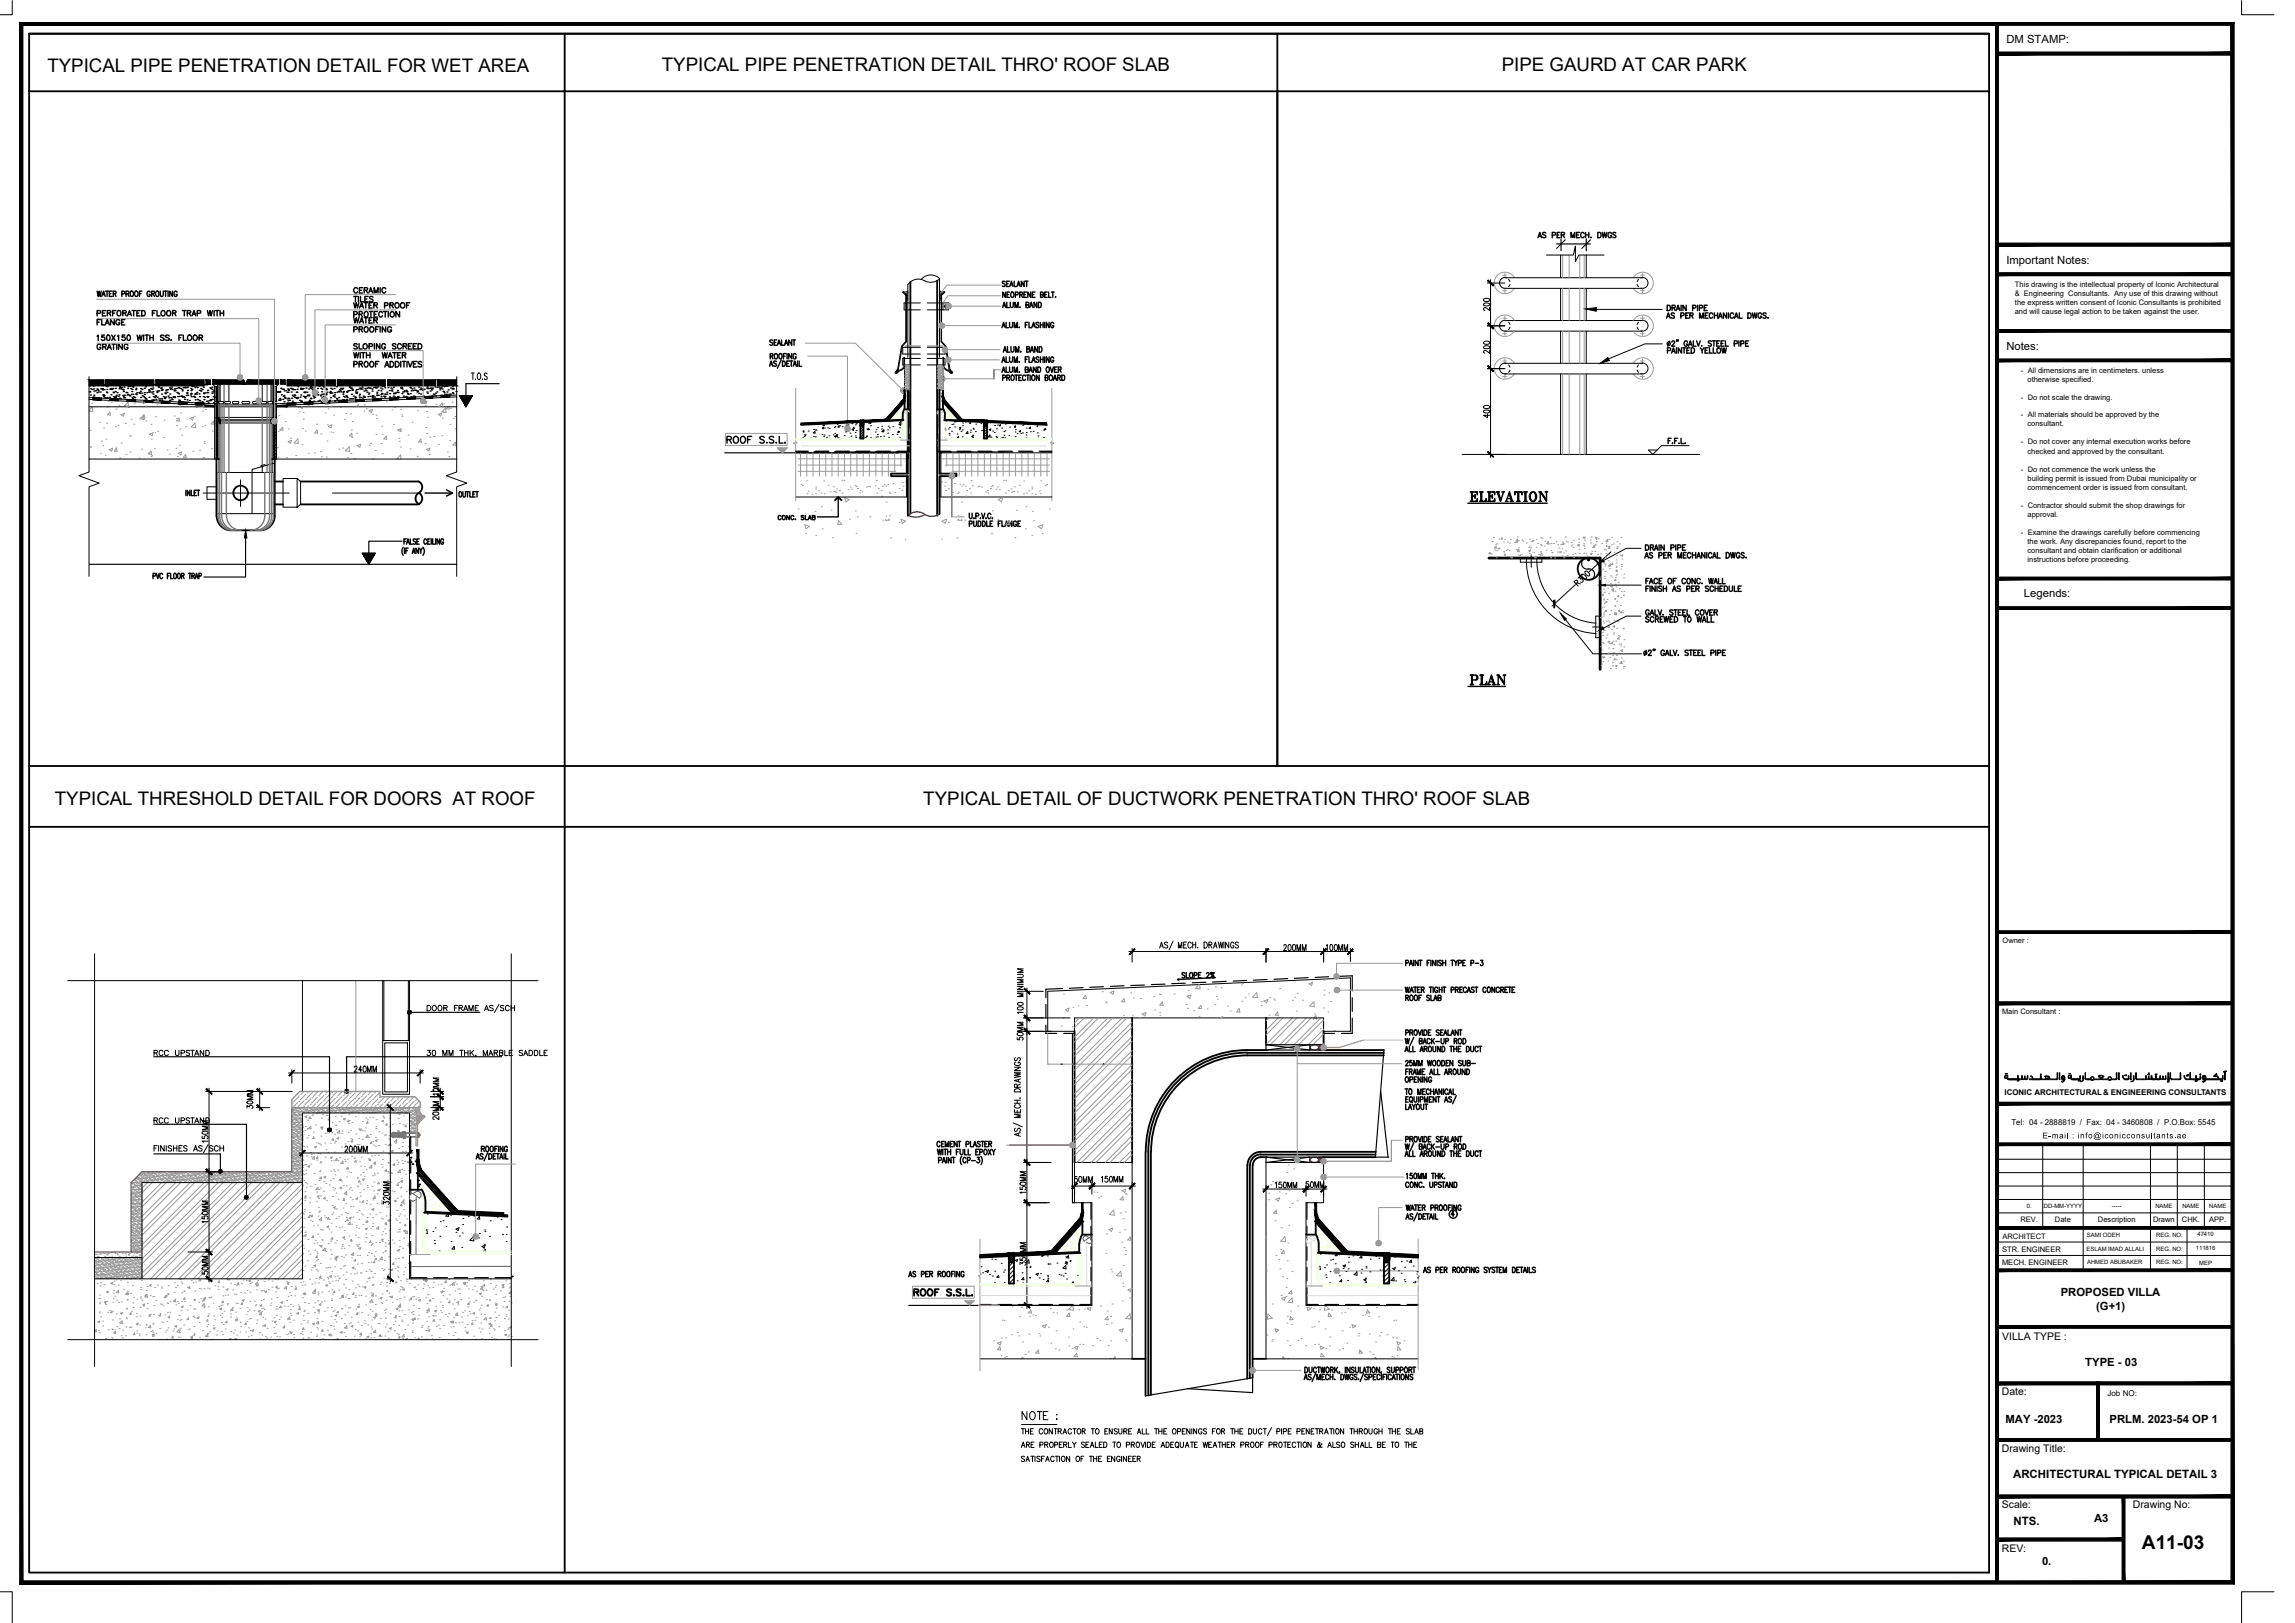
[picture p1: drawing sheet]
<svg xmlns="http://www.w3.org/2000/svg" width="420mm" height="297mm" viewBox="0 0 420 297" stroke-linecap="round" stroke-linejoin="round" font-family="sans-serif">
<defs><g id="words">
<text font-size="3.5" x="392.1" y="283.6">A11-03</text>
<g font-size="3.4">
<text x="8.7" y="13.2">TYPICAL PIPE PENETRATION DETAIL FOR WET AREA</text>
<text x="121.2" y="13">TYPICAL PIPE PENETRATION DETAIL THRO' ROOF SLAB</text>
<text x="275" y="13">PIPE GAURD AT CAR PARK</text>
<text x="10" y="147.3">TYPICAL THRESHOLD DETAIL FOR DOORS AT ROOF</text>
<text x="169" y="147.3">TYPICAL DETAIL OF DUCTWORK PENETRATION THRO' ROOF SLAB</text>
</g>
<g font-size="2.1">
<text x="367.3" y="7.8">DM STAMP:</text>
<text x="367.3" y="48.2">Important Notes:</text>
<text x="367.3" y="64">Notes:</text>
<text x="370.5" y="109.3">Legends:</text>
<text x="377.3" y="237.2">PROPOSED VILLA</text>
<text x="383.8" y="239.7">(G+1)</text>
<text x="381.8" y="250">TYPE - 03</text>
<text x="367.2" y="260.4">MAY -2023</text>
<text x="386.2" y="260.4">PRLM. 2023-54 OP 1</text>
<text x="368.6" y="270.5">ARCHITECTURAL TYPICAL DETAIL 3</text>
<text x="368.6" y="279">NTS.</text>
<text x="383.4" y="278.6">A3</text>
<text x="373.8" y="286.5">0.</text>
</g>
<g font-size="1.9">
<text x="366.6" y="245.3">VILLA TYPE :</text>
<text x="366.5" y="255.3">Date:</text>
<text x="366.5" y="265.7">Drawing Title:</text>
<text x="366.5" y="276">Scale:</text>
<text x="390.5" y="276">Drawing No:</text>
<text x="366.5" y="284">REV:</text>
</g>
<g font-size="1.5">
<text x="368.3" y="205.9">Tel: 04 - 2888819 / Fax: 04 - 3460808 / P.O.Box: 5545</text>
<text x="373.9" y="208.4">E-mail : info@iconicconsultants.ae</text>
<text x="385.8" y="255.5">Job NO:</text>
</g>
<g font-size="1.4">
<text x="368.9" y="52.4">This drawing is the intellectual property of Iconic Architectural</text>
<text x="368.9" y="54.1">&amp; Engineering Consultants. Any use of this drawing without</text>
<text x="368.9" y="57.4">and will cause legal action to be taken against the user.</text>
<text x="368.9" y="55.7">the express written consent of Iconic Consultants is prohibited</text>
<text x="370" y="68.2">- All dimensions are in centimeters. unless</text>
<text x="371.2" y="69.8">otherwise specified.</text>
<text x="370" y="73.1">- Do not scale the drawing.</text>
<text x="370" y="76.4">- All materials should be approved by the</text>
<text x="370" y="81.4">- Do not cover any internal execution works before</text>
<text x="371.2" y="78">consultant.</text>
<text x="371.2" y="83">checked and approved by the consultant.</text>
<text x="370" y="86.3">- Do not commence the work unless the</text>
<text x="371.2" y="88">building permit is issued from Dubai municipality or</text>
<text x="371.2" y="89.6">commencement order is issued from consultant.</text>
<text x="370" y="92.9">- Contractor should submit the shop drawings for</text>
<text x="371.2" y="94.6">approval.</text>
<text x="370" y="97.9">- Examine the drawings carefully before commencing</text>
<text x="371.2" y="99.5">the work. Any discrepancies found, report to the</text>
<text x="371.2" y="101.2">consultant and obtain clarification or additional</text>
<text x="371.2" y="102.8">instructions before proceeding.</text>
<text x="366.6" y="172.7">Owner :</text>
<text x="366.5" y="185.7">Main Consultant :</text>
<text x="367" y="200.4">ICONIC ARCHITECTURAL&amp; ENGINEERING CONSULTANTS</text>
<text x="366.6" y="226.7">ARCHITECT</text>
<text x="369.9" y="223.7">REV.</text>
<text x="376.2" y="223.7">Date</text>
<text x="384.1" y="223.7">Description</text>
<text x="394.2" y="223.7">Drawn</text>
<text x="399.5" y="223.7">CHK.</text>
<text x="404.5" y="223.7">APP.</text>
<text x="366.5" y="231.6">MECH. ENGINEER</text>
<text x="366.5" y="229.1">STR. ENGINEER</text>
</g>
<g font-size="1.1">
<text x="371.1" y="221.1">0.</text>
<text x="374.2" y="221.1">DD-MM-YYYY</text>
<text x="386.6" y="221.1">-----</text>
<text x="394.6" y="221.1">NAME</text>
<text x="399.5" y="221.1">NAME</text>
<text x="404.5" y="221.1">NAME</text>
<text x="382.1" y="226.4">SAMI ODEH</text>
<text x="394.8" y="226.5">REG. NO:</text>
<text x="402.3" y="226.3">47410</text>
<text x="382" y="228.9">ESLAM IMAD ALLALI</text>
<text x="382.1" y="231.3">AHMED ABUBAKER</text>
<text x="394.8" y="231.4">REG. NO:</text>
<text x="394.8" y="228.9">REG. NO:</text>
<text x="402" y="228.8">111816</text>
<text x="402.6" y="231.5">MEP</text>
</g>
</g></defs>
<!-- layer: HATCH -->
<g fill="none" stroke="#9a9a9a" stroke-width=".18">
<path d="M165.6 71.1h.1M165.6 69.6h.1M165.6 70.6h.1M165.6 70h.1M165.6 69.2h.1M165.7 70.7h.1M165.7 69.5h.1M165.7 68.7h.1M165.7 67.6h.1M165.7 67.2h.1M165.7 66.8h.1M165.7 70.6h.1"/>
<path d="M165.7 69.1h.1M165.7 68.4h.1M165.7 68h.1M165.7 68.1h.1M165.7 70.8h.1M165.7 68.8h.1M165.8 69.8h.1M165.8 69.5h.1M165.8 69.1h.1M165.8 68.7h.1M165.8 71.1h.1M165.8 70.1h.1"/>
<path d="M165.8 69.6h.1M165.8 68.6h.1M165.8 67.1h.1M165.8 67.3h.1M165.8 68h.1M165.8 71h.1M165.8 70.6h.1M165.8 70.2h.1M165.8 71.2h.1M165.8 70h.1M165.8 69.2h.1M165.8 68.1h.1"/>
<path d="M165.8 69.4h.1M165.9 71.4h.1M165.9 69.6h.1M165.9 68.1h.1M165.9 67.3h.1M165.9 70.9h.1M165.9 71.1h.1M165.9 67h.1M165.9 71.3h.1M165.9 69.3h.1M165.9 67.4h.1M165.9 70.1h.1"/>
<path d="M165.9 69.1h.1M165.9 68.6h.1M165.9 67.5h.1M165.9 69.8h.1M165.9 67.8h.1M166 68.9h.1M166 68.5h.1M166 68.1h.1M166 67.8h.1M166 70.6h.1M166 70.5h.1M166 69.6h.1"/>
<path d="M166 67.4h.1M166 70h.1M166 69.7h.1M166 69.3h.1M166 70.1h.1M166 68.6h.1M166 67h.1M166 69.8h.1M166 71.1h.1M166 71h.1M166 70.3h.1M166.1 71.2h.1"/>
<path d="M166.1 70.8h.1M166.1 70.4h.1M166.1 70.6h.1M166.1 69.5h.1M166.1 69h.1M166.1 68h.1M166.1 67.5h.1M166.1 70.2h.1M166.1 69.1h.1M166.1 68.3h.1M166.1 67.1h.1M166.2 71.1h.1"/>
<path d="M166.2 71h.1M166.2 69h.1M166.2 67.6h.1M166.2 66.9h.1M166.2 67.2h.1M166.2 66.8h.1M166.2 67.5h.1M166.2 70.3h.1M166.2 68.3h.1M166.2 70.5h.1M166.2 69.8h.1M166.2 69.1h.1"/>
<path d="M166.2 68.7h.1M166.2 68.4h.1M166.2 68h.1M166.2 70.6h.1M166.2 71.2h.1M166.3 69.8h.1M166.3 69.5h.1M166.3 69.1h.1M166.3 68.5h.1M166.3 68h.1M166.3 67h.1M166.3 70.7h.1"/>
<path d="M166.3 71.4h.1M166.3 71h.1M166.3 70.6h.1M166.3 70.2h.1M166.3 71.1h.1M166.3 70h.1M166.3 68.8h.1M166.3 66.8h.1M166.4 68h.1M166.4 70.8h.1M166.4 69.9h.1M166.4 68.5h.1"/>
<path d="M166.4 67.8h.1M166.4 67.1h.1M166.4 71h.1M166.4 69.5h.1M166.4 69.2h.1M166.4 68.1h.1M166.4 67.3h.1M166.4 70.7h.1M166.4 70h.1M166.5 67h.1M166.5 70h.1M166.5 68.5h.1"/>
<path d="M166.5 67.5h.1M166.5 71.2h.1M166.5 68.1h.1M166.5 67.8h.1M166.5 67.4h.1M166.5 70.5h.1M166.5 69h.1M166.5 69.3h.1M166.5 67.3h.1M166.5 68.9h.1M166.5 71.3h.1M166.5 68h.1"/>
<path d="M166.6 70.8h.1M166.6 70.4h.1M166.6 70h.1M166.6 69.7h.1M166.6 68.5h.1M166.6 70.5h.1M166.6 69.8h.1M166.6 68.6h.1M166.6 70.9h.1M166.6 69.4h.1M166.6 68.7h.1M166.6 68h.1"/>
<path d="M166.6 67.3h.1M166.6 71.1h.1M166.6 69h.1M166.6 67.5h.1M166.6 67.8h.1M166.6 70.1h.1M166.7 70.5h.1M166.7 69.5h.1M166.7 68h.1M166.7 69.8h.1M171.6 70.3h.1M171.6 69.3h.1"/>
<path d="M171.6 68.8h.1M171.6 67.8h.1M171.6 68.3h.1M171.6 67.1h.1M171.6 71.1h.1M171.6 67.7h.1M171.6 67.3h.1M171.6 67h.1M171.6 70.9h.1M171.6 71h.1M171.6 70.2h.1M171.6 69h.1"/>
<path d="M171.7 69.2h.1M171.7 68.8h.1M171.7 68.4h.1M171.7 68.1h.1M171.7 67.3h.1M171.7 68.3h.1M171.7 67h.1M171.7 70.3h.1M171.7 70h.1M171.7 69.6h.1M171.7 69.8h.1M171.7 67.7h.1"/>
<path d="M171.7 71.1h.1M171.7 70.7h.1M171.7 70.9h.1M171.7 69.3h.1M171.7 67.8h.1M171.7 68.7h.1M171.7 67.5h.1M171.7 71.3h.1M171.7 70.6h.1M171.7 69.9h.1M171.8 71.4h.1M171.8 69.8h.1"/>
<path d="M171.8 70.7h.1M171.8 69.5h.1M171.8 71.3h.1M171.8 69.3h.1M171.8 67.8h.1M171.8 68.8h.1M171.8 66.8h.1M171.9 67.5h.1M171.9 67.1h.1M171.9 70.8h.1M171.9 67.3h.1M171.9 67.8h.1"/>
<path d="M171.9 67.2h.1M171.9 68.6h.1M171.9 68.2h.1M171.9 67.9h.1M171.9 69.8h.1M171.9 68.3h.1M171.9 71.2h.1M171.9 70h.1M171.9 69.2h.1M171.9 68.1h.1M171.9 69.3h.1M172 69.8h.1"/>
<path d="M172 69.4h.1M172 69h.1M172 71.3h.1M172 70.3h.1M172 68.8h.1M172 67.3h.1M172 70.8h.1M172 70h.1M172 69.3h.1M172 70.9h.1M172 70.5h.1M172 70.1h.1"/>
<path d="M172 68.3h.1M172 71.2h.1M172 68.6h.1M172 67.8h.1M172.1 68.8h.1M172.1 67.8h.1M172.1 67.3h.1M172.1 70.5h.1M172.1 69.7h.1M172.1 67.7h.1M172.1 66.9h.1M172.1 70.8h.1"/>
<path d="M172.1 70.3h.1M172.1 69.3h.1M172.1 70.2h.1M172.1 69.5h.1M172.1 68.1h.1M172.2 68.8h.1M172.2 68.4h.1M172.2 68.1h.1M172.2 67.3h.1M172.2 69.8h.1M172.2 71h.1M172.2 70.3h.1"/>
<path d="M172.2 70h.1M172.2 69.6h.1M172.2 69.2h.1M172.2 68.7h.1M172.2 70.2h.1M172.2 69h.1M172.2 68.3h.1M172.2 67.1h.1M172.3 71.1h.1M172.3 70.7h.1M172.3 67.7h.1M172.3 71h.1"/>
<path d="M172.3 71.3h.1M172.3 70.8h.1M172.3 69.8h.1M172.3 69.2h.1M172.3 68.2h.1M172.3 70.3h.1M172.3 68.3h.1M172.3 69.7h.1M172.3 67.5h.1M172.3 70.4h.1M172.3 69h.1M172.4 67.5h.1"/>
<path d="M172.4 67.1h.1M172.4 70.8h.1M172.4 69.2h.1M172.4 67.7h.1M172.4 70.7h.1M172.4 69.5h.1M172.4 68.7h.1M172.4 71.1h.1M172.4 68.6h.1M172.4 68.3h.1M172.4 67.9h.1M172.4 68.2h.1"/>
<path d="M172.4 68.8h.1M172.4 66.8h.1M172.5 70.1h.1M172.5 69.8h.1M172.5 69.4h.1M172.5 69h.1M172.5 71.3h.1M172.5 70.3h.1M172.5 68.7h.1M172.5 67.2h.1M172.5 70.8h.1M172.5 67.7h.1"/>
<path d="M172.5 67h.1M172.5 70.9h.1M172.5 70.5h.1M172.5 69.2h.1M172.5 68.1h.1M172.5 67.3h.1M172.5 70.6h.1M172.5 69.1h.1M172.5 68.4h.1M172.6 69.7h.1M172.6 68.2h.1M172.6 71.2h.1"/>
<path d="M172.6 70h.1M172.6 71.3h.1M172.6 70.6h.1M172.6 69.9h.1M172.6 67.2h.1M172.6 69.3h.1M172.6 67.3h.1M172.6 68.7h.1M172.6 67.7h.1M172.5 98.7v.1M172.5 95.4l.8-.4-.2 .8zM173.6 95.6h.1"/>
<path d="M175.2 98.5h.1M175.4 94.4h.1M175.6 95l-.3 .2h.8v-.2M175.9 94.5h.1M176 91.9h.1M176.7 95.2h.1M176.8 90.8h.1M179 94.6h.1M181.3 94.6h.1M181.5 97.6h.1M181.7 93.5h.1M182.7 95h.1"/>
<path d="M182.8 91.4l.8-.3-.3 .7zM184.7 95.2l.2 .8h-.8zM185.8 98.4h.1M186.1 93.4h.1M187.7 96.8h.1M187.8 92.7h.1M188.9 98h.1M189 93.6h.1M189.2 95.3h.1M190 96.3l.9-.3-.2 .8zM190.8 97.6h.1M192.1 93.2h.1"/>
<path d="M227.5 180h.1M240 179.9h.1M242.4 179.4h.1M194.3 187.8h.1M194.6 186.3h.1M194.7 181.9h.1M195 184.8l.7-.3-.2 .6zM196.3 187.9h.1M196.4 184.3h.1M196.7 187.6h.1M197.2 187.4h.1M197.4 184.1h.1"/>
<path d="M197.6 186.3l-.9 .9M198.5 186.3l-1.8 1.8M198.8 182.1l.1 .7-.6-.1zM198.9 184h.1M200.2 186.3l-3.5 3.5M201.1 186.3l-4.4 4.4M201.8 181.5h.1M202.4 183.4h.1M202.6 183.5h.1M202.8 186.3l-6.1 6.1M203.2 181.6l.7-.2-.1 .6zM203.7 186.3l-7 7"/>
<path d="M205.4 186.3l-8.7 8.7M205.7 185.8h.1M205.8 182.8l.1 .6-.6-.1zM206.3 186.3l-9.6 9.6M207 181.7h.1M207.3 187.1l-10.6 10.5M207.3 189.7l-10.6 10.5M207.3 192.3l-10.6 10.5M207.3 194.8l-10.6 10.6M207.3 197.5l-10.6 10.5M207.3 187.9l-10.6 10.6M207.3 190.5l-10.6 10.6"/>
<path d="M207.3 193.1l-10.6 10.6M207.3 195.7l-10.6 10.6M207.3 198.3l-10.6 10.6M207.3 185.9h.1M207.5 182.7h.1M208.7 186.3h.1M208.8 182.7h.1M209.1 185.6l.7-.3-.2 .6zM211.2 182.4h.1M211.4 184.9h.1M212.3 181.9h.1M212.3 185.3h.1"/>
<path d="M212.3 185.8h.1M212.4 182h.1M212.8 183.4l.1 .6h-.6zM214.9 181.9h.1M217.1 183.8h.1M217.3 182.4l.7-.3-.2 .6zM217.4 184.6h.1M217.5 182.2h.1M217.5 181.3h.1M218.5 185h.1M219.5 186h.1M219.5 180.2l-.6 .7 .8 .1-.1-.8"/>
<path d="M219.8 184l.2 .6h-.6zM221 184.6h.1M221.1 181.1h.1M222.4 183.9h.1M222.5 180.6h.1M222.7 182.4h.1M222.8 182.9h.1M223.3 186.3l.6-.2-.1 .2M223.6 180.8h.1M224.7 184.1h.1M225.2 185h.1M226.9 184.6l.1 .6h-.6z"/>
<path d="M227.3 180.3h.1M227.4 183.2h.1M228 182.6h.1M228.6 181.9h.1M230.1 181.7l.1 .9-.9-.1zM230.9 183.3h.1M230.9 184.1h.1M231.4 183.2l.7-.2-.2 .5zM232.3 186.3l-.5 .5M232.3 185.8h.1M232.5 182.5h.1M233.2 182.8h.1"/>
<path d="M233.3 183h.1M233.9 185.2l.1 .6h-.6zM234 186.3l-2.2 2.2M234.3 180.9h.1M234.9 186.3l-3.1 3.1M236.6 186.3l-4.8 4.9M236.6 183.1h.1M237.1 182.5h.1M237.4 185.1h.1M237.4 186.3l-4.8 4.9M237.5 181.8h.1M238.4 183.1h.1"/>
<path d="M239.2 186.3l-4.9 4.9M239.6 180l.7-.2-.2 .6zM239.8 184.1l.7-.8 .1 1zM240.1 186.3l-4.9 4.9M240.4 186.5h.1M240.7 185.6h.1M240.9 185.9l.1 .6-.5-.1zM241.7 188.3h.1M241.8 186.3l-4.9 4.9M242.2 187.7h.1M242.3 184.5h.1M242.3 188.4l-2.8 2.8"/>
<path d="M242.3 191l-.2 .2M242.3 186.7l-4.6 4.5M242.3 189.3l-1.9 1.9M242.4 182.1h.1M242.4 181.2h.1M243.1 185.2h.1M243.2 181.7h.1M243.6 183.3h.1M244.3 188.6h.1M55.4 212.2h.1M55.4 216.9h.1l-.1 .3M55.6 215h.1"/>
<path d="M55.6 216.1h.1M55.7 213.2h.1M55.7 209.8h.1M55.8 219.7h.1M55.8 218.1h.1M55.8 206.9h.1M55.8 213.1h.1M55.8 219.3h.1M55.8 204.4l.4-.2-.2 .3zM55.9 206.1h.1M55.9 216.4h.1M55.9 204.4h.1"/>
<path d="M56 214.8h.1M56 214.2h.1M56 218.8v.3h-.2zM56 213.2h.1M56 217.3h.1M56.1 211.6h.1M56.2 209.9h.1M56.2 216.6h.1M56.2 208.3h.1M56.3 206.7h.1M56.3 206.5h.1M56.3 205h.1"/>
<path d="M56.3 213.5l.4-.2-.1 .3zM56.4 207.8h.1M56.7 219.2h.1M56.8 204.4v.3h-.2zM56.8 210.9h.1M56.8 217.1h.1M56.9 204.7h.1M56.9 213h.1M56.9 206.1v.5l-.4-.1zM57 211.3h.1M57 211.7h.1M57.1 204.2h.1"/>
<path d="M57.2 204h.1M57.3 207.2h.1M57.4 208.1l.1 .3h-.3zM57.5 214.7h.1M57.5 211.7l.1 .5-.5-.1zM57.6 209.9l.3-.1-.1 .3zM57.7 216.8h.1M57.7 205.9h.1M57.8 217.7l.4-.4 .1 .4zM57.9 219.9h.1M57.9 209.2h.1M58 218.2h.1"/>
<path d="M58 212.3h.1M58.1 219l.3-.2-.1 .3zM58.1 211.7l.1 .4-.3-.1zM58.2 211.1h.1M58.3 209.3h.1M58.3 219.3h.1M58.4 217.7h.1M58.5 216.1h.1M58.5 214.4h.1M58.5 209.4h.1M58.5 215.5h.1M58.6 212.8h.1"/>
<path d="M58.6 214.2h.1M58.6 211.2h.1M58.7 217.4h.1M58.7 212.6h.1M58.7 218.8h.1M58.7 209.5h.1M58.7 206.4h.1M58.8 207.9h.1M58.8 212.8h.1M58.8 206.4l.3-.2-.1 .3zM58.8 206.3h.1M58.8 215.4l.1 .4-.3-.1z"/>
<path d="M58.9 204.7h.1M58.9 206.7h.1M59 203.9h.1M59.2 218h.1M59.3 216.3h.1M59.3 219.4h.1M59.3 215.4l.3-.1-.1 .3zM59.5 209.2h.1M59.5 219.1l.1 .3h-.3zM59.5 207.4h.1M59.6 211.8h.1M59.6 216.6h.1"/>
<path d="M59.7 204.2h.1M59.7 210.4h.1M59.8 219.7h.1M59.9 204.2h.1M59.9 207.3h.1M60 210.9h.1M60.3 216.9h.1M60.3 204.7v.3h-.2zM60.5 216.1h.1M60.5 211.9l.3-.2-.1 .3zM60.5 209.2h.1M60.6 214.3h.1"/>
<path d="M60.6 212.4h.1M60.7 207.2h.1M60.8 205.5h.1M60.9 219h.1M60.9 217.4h.1M61 215.7h.1M61 208.4v.3l-.3-.1zM61 214.1h.1M61 217.8h.1M61.1 212.5h.1M61.2 210.8h.1M61.2 209.2h.1"/>
<path d="M61.2 214.4h.1M61.3 207.6h.1M61.3 217.5h.1M61.3 205.9h.1M61.3 208.9h.1M61.3 215h.1M61.4 204.3h.1M61.4 208.9h.1M61.5 206.8h.1M61.6 205.9h.1M61.6 212.1h.1M61.6 218.3h.1"/>
<path d="M61.6 212.1l.1 .3-.3-.1zM61.7 208.4l.3-.2-.1 .3zM61.8 214.2h.1M61.8 212.4h.1M61.9 219.5h.1M62.1 205.3h.1M62.1 206.9l.1 .5-.4-.1zM62.2 211.9h.1M62.2 217.4l.4-.1-.2 .3zM62.3 215.8l.1 .3-.3-.1zM62.4 215.8h.1M62.4 204.3h.1"/>
<path d="M62.5 207.4h.1M62.5 209.9h.1M62.5 216.1h.1M62.6 203.7h.1M62.6 207h.1M62.8 212.5v.5l-.4-.1zM62.9 219.3h.1M62.9 217h.1M62.9 204.8l.3-.1-.1 .3zM63 219.4l.1 .3h-.3zM63 218.5l.4-.4 .1 .5zM63.1 212.2h.1"/>
<path d="M63.1 210.5h.1M63.2 209.4h.1M63.2 212.5h.1M63.3 218.7h.1M63.4 217h.1M63.4 213.9l.4-.2-.1 .3zM63.5 215.4h.1M63.5 213.8h.1M63.6 212.2h.1M63.6 210.5h.1M63.6 213.9h.1M63.7 208.9h.1"/>
<path d="M63.8 207.2h.1M63.8 205.6h.1M63.8 205v.3h-.2zM63.8 214.5h.1M63.9 204h.1M63.9 205.1h.1M63.9 217.6h.1M64.1 219.1h.1M64.1 206.9h.1M64.2 217.4h.1M64.2 208.4h.1M64.2 214.6h.1"/>
<path d="M64.3 210.3h.1M64.4 211.7h.1M64.4 217.8h.1M64.4 208.5h.1M64.4 205.4h.1M64.5 208.7l.1 .3h-.3zM64.5 219.6h.1M64.6 210.3l.3-.1v.3zM64.8 212h.1M64.9 212h.1M65.1 204.4h.1M65.2 207.5h.1"/>
<path d="M65.2 212.4v.3h-.3zM65.2 219.4l.3-.2-.1 .3zM65.4 215.6h.1M65.4 217.2h.1M65.4 209.5h.1M65.4 215.5h.1M65.5 217.1h.1M65.7 208.4h.1M65.7 206.6h.1M65.7 209.5h.1M65.8 206.7l.3-.1-.1 .3zM65.8 219.9h.1"/>
<path d="M65.8 212.6h.1M65.8 216.1l.1 .3h-.3zM65.9 218.3h.1M66 216.7h.1M66 218.9h.1M66 215h.1M66 213.4h.1M66.1 211.8h.1M66.2 210.2h.1M66.2 210h.1M66.3 208.5h.1M66.3 206.9h.1"/>
<path d="M66.3 205.3h.1M66.3 215.8l.4-.1-.1 .3zM66.5 214.6h.1M66.5 217.7h.1M66.5 219.7l.1 .3h-.3zM66.7 215.3h.1M66.7 213.5h.1M66.7 207h.1M66.9 206.4h.1M67 204.7h.1M67.1 214.1h.1M67.1 207.9h.1"/>
<path d="M67.1 219.7h.1M67.2 217h.1M67.3 205h.1M67.3 211.1h.1M67.3 217.4h.1M67.3 205.3l.1 .3h-.3zM67.4 207.7v.5l-.4-.1zM67.4 212.1h.1M67.5 208.1h.1M67.5 212.3l.4-.1-.1 .3zM67.7 204.5h.1M67.8 207.6h.1"/>
<path d="M67.9 213.3h.1M68 209l.1 .3h-.3zM68 213.3l.1 .5-.5-.1zM68 211.6h.1M68.1 217.2h.1M68.2 204.5h.1M68.2 208.9h.1M68.2 215.2h.1M68.3 219.6h.1M68.4 209.6h.1M68.4 218h.1M68.5 216.4h.1"/>
<path d="M68.5 212.8h.1M68.5 214.7h.1M68.5 215h.1M68.6 213.1h.1M68.6 211.4h.1M68.7 212.7v.3h-.2zM68.7 218.9v.5l-.4-.1zM68.7 209.8h.1M68.7 208.7l.3-.1v.3zM68.7 208.2h.1M68.8 206.5h.1M68.8 206.2h.1"/>
<path d="M68.9 204.9h.1M69 218.5h.1M69 214.7h.1M69.1 217.9h.1M69.3 211.4h.1M69.3 217.8l.3-.1-.1 .3zM69.3 209.7h.1M69.3 207.1h.1M69.3 216.4l.1 .2h-.3zM69.8 219.8h.1M69.8 213.1h.1M69.9 219.8h.1"/>
<path d="M69.9 205.2l.3-.2-.1 .3zM69.9 207.4h.1M69.9 213.6h.1M70 212.2h.1M70.1 204.2h.1M70.1 210.7h.1M70.1 216.9h.1M70.1 204.5h.1M70.3 218.3h.1M70.3 216.6h.1M70.3 204.6h.1M70.4 207.8h.1"/>
<path d="M70.4 214.2l.4-.1-.1 .3zM70.5 209.5h.1M70.6 207.7h.1M70.7 217.3h.1M70.8 219.3h.1M70.8 205.6l.1 .3h-.3zM70.9 217.7h.1M70.9 216h.1M71 214.4h.1M71 209.7h.1M71 212.8h.1M71.1 212.9h.1"/>
<path d="M71.1 214.7h.1M71.1 211.1h.1M71.1 211.2h.1M71.1 208.5h.1M71.2 209.5h.1M71.2 207.9h.1M71.3 206.2h.1M71.3 204.6h.1M71.5 209.3l.1 .3h-.3zM71.5 216.4h.1M71.6 214.6h.1M71.6 210.7l.4-.1-.1 .2z"/>
<path d="M71.7 214.8h.1M71.8 218h.1M71.8 207.5h.1M71.9 205.8h.1M72 207.2h.1M72.1 218.1h.1M72.2 213l.1 .3h-.3zM72.2 219.8l.3-.1-.1 .2zM72.2 208.9l.4-.3v.4zM72.3 219.9h.1M72.4 209.2h.1M72.6 212.3h.1"/>
<path d="M72.8 206.9h.1M72.8 213.1h.1M72.8 219.3h.1M72.8 207.2l.4-.2-.1 .3zM72.9 214.5h.1M72.9 216.6v.4l-.3-.1zM72.9 212.7h.1M72.9 204.7h.1M73 204h.1M73 210.2h.1M73 216.4h.1M73.1 205.6h.1"/>
<path d="M73.2 203.9h.1M73.2 214.1l.1 .5-.4-.1zM73.3 217.4h.1M73.4 218.9h.1M73.4 216.2l.3-.1-.1 .3zM73.4 217.3h.1M73.4 216.1h.1M73.5 215.6h.1M73.5 214h.1M73.6 212.4h.1M73.6 209.8h.1M73.7 210.8h.1"/>
<path d="M73.7 209.1h.1M73.7 207.3h.1M73.7 213h.1M73.8 205.9h.1M73.9 204.2h.1M73.9 219.7l.1 .5-.5-.1zM73.9 219.6h.1M74 214.2h.1M74.1 212.5h.1M74.2 203.7h.1M74.2 210.8h.1M74.3 214.9h.1"/>
<path d="M74.3 205.9l.1 .3h-.3zM74.4 218.1h.1M74.4 203.7h.1M74.5 212.7l.4-.2-.1 .3zM74.6 207.3h.1M74.7 214.2h.1M75 209.7l-.2 .2h.2M200.3 218.2h.1M200.8 218.2h.1M201.1 219.2h.1M201.5 218.9h.1M205.4 217.9l.7-.2-.2 .6z"/>
<path d="M205.6 219l.1 .6h-.6zM206.1 218.5h.1M206.2 218.6h.1M207.3 200.1l-10.6 10.5M207.3 202.6l-10.2 10.2M207.3 205.3l-7.5 7.5M207.3 207.8l-4.9 5M207.3 210.5l-2.4 2.3M207.3 200.9l-10.6 10.6M207.3 203.5l-9.3 9.3M207.3 206.1l-6.7 6.7M207.3 208.7l-4.1 4.1"/>
<path d="M207.3 211.3l-1.5 1.5M17.8 234.9h.1M18.1 237.6h.1M18.2 238.6h.1M18.2 237.7h.1M18.2 237h.1M18.3 238.3h.1M18.3 235.4h.1M18.4 234.8h.1M19 235.1h.1M19.1 238.4l.3-.2-.1 .3zM19.1 238.2h.1"/>
<path d="M19.3 238.7h.1M19.5 238.2h.1M19.5 236.5l.3-.2v.3zM19.6 236.4h.1M20.1 239.8h.1M20.3 234.9l.4-.2-.2 .3zM20.4 240l.1 .3-.3-.1zM20.6 240h.1M20.7 238.3h.1M20.7 237.7h.1M20.7 236.7h.1M20.8 235.1h.1"/>
<path d="M20.8 236.2h.1M20.9 234.5h.1M21 237.2h.1M21.3 234.3h.1M21.3 236.5l.4-.3v.4zM21.4 237.9h.1M21.7 235.2h.1M21.7 238.4h.1M22.1 234.3h.1M22.2 238.3h.1M22.6 236h.1M23.2 239.6h.1"/>
<path d="M23.2 239.5h.1M23.2 237.9h.1M23.2 236.8l.4-.1-.1 .3zM23.3 236.3h.1M23.3 236.6v.3h-.3zM23.3 234.7h.1M23.3 237.8h.1M23.9 234.1h.1M23.9 236.7h.1M24.1 240h.1M24.3 235.3h.1M24.3 238.4h.1"/>
<path d="M24.4 239.3h.1M24.5 237.5h.1M25.1 237.8h.1M25.7 239.3h.1M25.7 237.3h.1M25.7 237.6h.1M25.7 235.6h.1M25.8 236h.1M25.9 234.3h.1M26 237.9h.1M26.2 238.8l.3-.1-.1 .3zM26.2 239h.1"/>
<path d="M26.5 237.3l.4-.3 .1 .4zM26.8 236.2h.1M26.8 236.9v.3h-.3zM26.9 235.4h.1M26.9 239.5h.1M27 235.4h.1M27 238.6h.1M27.3 235.2l.4-.1-.1 .3zM27.5 237.1h.1M27.9 237.3h.1M28.2 238.9h.1M28.2 237.3h.1"/>
<path d="M28.3 235.7h.1M28.5 238h.1M28.8 235.2h.1M29.3 238.7h.1M29.5 235.5h.1M29.6 238.7h.1M29.6 235.7h.1M29.8 239h.1M30.3 237.2l.3-.1-.1 .2zM30.3 237.2l.1 .3h-.3zM30.6 238.5h.1M30.6 236.7h.1"/>
<path d="M30.7 238.6h.1M30.8 236.9h.1M30.8 236.8h.1M30.8 235.3h.1M31.2 238.2h.1M31.7 238.2l.4-.4 .1 .4zM31.9 236.5h.1M31.9 234.8h.1M32.1 235.7h.1M32.2 238.8h.1M32.4 238.2h.1M32.5 235.2h.1"/>
<path d="M32.6 238.5h.1M32.9 234h.3M33.1 239.8h.1M33.1 234.6h.1M33.2 239.2l.3-.2-.1 .3zM33.2 238.2h.1M33.3 236.6h.1M33.3 234.9h.1M33.6 237.8l.2-.3 .1 .3zM33.7 236.3h.1M33.8 238.2h.1M34.2 239.8h.1"/>
<path d="M34.4 235.6l.3-.1-.1 .3zM34.7 235.7h.1M34.8 238.9h.1M35 234.4h.1M35.3 234.8h.1M35.5 239.6h.1M35.5 237.8h.1M35.5 238h.1M35.6 239.6h.1M35.7 237.9h.1M35.7 236.3h.1M35.8 234.6h.1"/>
<path d="M36.4 238.4h.1M36.5 235.8h.1M36.7 234.1v.3h-.3zM36.7 237.7h.1M36.8 235.9h.1M37.3 239.3h.1M37.3 237.6l.3-.1-.1 .3zM37.3 235.9h.1M37.3 237.8l.1 .3h-.3zM37.4 238.6v.4h-.4zM37.4 239h.1M38 235.7h.1"/>
<path d="M38.2 239.2h.1M38.2 234.3h.1M38.2 237.5h.1M38.3 235.9h.1M38.4 234.3h.1M38.4 237.5h.1M38.5 234l.2 .2 .1-.2M38.6 237.4h.1M39 238.5h.1M39.4 235.3h.1M39.9 235.5h.1M40 236h.1"/>
<path d="M40 239.1h.1M40.2 234.4v.3h-.3zM40.2 239.6l.4-.2-.1 .3zM40.4 239h.1M40.7 238.8h.1M40.8 237.2h.1M40.8 235.6h.1M40.9 238.1v.3h-.3zM41 240h.1M41.2 237.1h.1M41.4 236l.3-.1v.3zM41.6 238.8h.1"/>
<path d="M41.6 238.6h.1M41.7 237h.1M41.7 234l-.1 .2 .4 .1v-.3M42 234.1h.1M42.2 234.9h.1M42.6 236.1h.1M42.6 239.4v.4h-.4zM42.7 239.3h.1M42.9 236.8h.1M43 235.1h.1M43.2 238.5h.1M43.2 236.9h.1"/>
<path d="M43.3 235.2h.1M43.5 238.5h.1M43.7 234.7v.4l-.3-.1zM43.9 239.5h.1M44.1 236.5h.1M44.2 234.9h.1M44.2 238.7h.1M44.3 238l.4-.1-.1 .3zM44.4 238.4v.3h-.3zM44.6 234.3h.1M44.8 236.6h.1M45.1 234.3h.1"/>
<path d="M45.2 236.2h.1M45.3 239.3h.1M45.6 234.4l.3-.1-.1 .3zM45.6 239.8h.1M45.7 238.2h.1M45.8 236.5h.1M45.8 234.9h.1M46.1 234.7h.1M46.5 239.9h.1M46.6 238.2h.1M46.7 239h.1M46.8 235l.4-.4v.5z"/>
<path d="M46.9 238.8h.1M46.9 236.1h.1M46.9 235.3l.3-.2v.3zM47.2 234.3h.1M47.3 240l.3-.2-.1 .3zM47.6 239l.3-.3v.3zM47.8 238h.1M47.8 236.3h.1M47.9 236.2h.1M47.9 239.5h.1M48.2 239.4h.1M48.2 237.8h.1"/>
<path d="M48.3 236.2h.1M48.3 234.6h.1M48.4 239.7h.1M48.5 236.4l.3-.1-.1 .3zM49.1 236h.1M49.1 234.3h.1M49.5 238.9h.1M49.6 238.5h.1M49.7 237.7h.1M49.8 235.6h.1M49.8 234.5h.1M50.4 234.1h.1"/>
<path d="M50.4 236.4h.1M50.5 239.6h.1M50.6 239.1h.1M50.7 237.5h.1M50.7 235.4l.1 .3h-.3zM50.8 235.9h.1M50.8 239.6h.1M50.8 234.2h.1M51 235.8h.1M51.4 239v.3h-.3zM51.4 238.4l.3-.2-.1 .3zM51.5 239.3h.1"/>
<path d="M52 235.8l.4-.4 .1 .5zM52.1 239h.1M52.5 234.6h.1M52.5 238h.1M52.6 234.8l.3-.1-.1 .3zM52.7 235.1h.1M52.7 239.1h.1M52.7 237.3h.1M53 236.5h.1M53.1 239.7h.1M53.2 238.7h.1M53.3 237.1h.1"/>
<path d="M53.3 235.5h.1M53.6 239.1h.1M54 237.2h.1M54.1 235.4h.1M54.2 235.7l.1 .3h-.3zM54.6 238.8h.1M54.7 239.1h.1M54.9 239.3v.4l-.2-.1zM55 234.7h.1M55.3 235.2h.1M55.3 237.5h.1M55.4 231.1h.1"/>
<path d="M55.4 222.1h.1M55.4 229.3h.1M55.5 229.5h.1M55.5 234.6h.1M55.5 227.9h.1M55.5 232.5h.1M55.5 236.8l.3-.1v.3zM55.5 226.2h.1M55.6 224.6h.1M55.6 222.2h.1M55.6 228.5h.1M55.7 236.6h.1"/>
<path d="M55.7 223h.1M55.7 238.4h.1M55.7 221.8h.1M55.7 226.1l.3-.1v.3zM55.8 236.8h.1M55.8 239.8h.1M55.8 221.3h.1M55.8 235.1h.1M55.8 225.5h.1M55.8 231.7h.1M55.8 236.9h.1M55.9 225.5h.1"/>
<path d="M56.3 230.7h.1M56.4 226.9h.1M56.4 229h.1M56.5 238.6h.1M56.6 234.1h.1M56.6 221.9h.1M56.6 222.5l.1 .3h-.3zM56.7 220.1h.1M56.8 222.4h.1M56.8 229.5h.1M56.8 223.3h.1M56.9 222.5l.3-.1-.1 .3z"/>
<path d="M56.9 232.4h.1M57.1 235h.1M57.1 232h.1M57.2 223.6h.1M57.2 236.6l.4-.4 .1 .5zM57.3 239.3h.1M57.3 226.2l.1 .3h-.3zM57.4 224.4h.1M57.4 227.5h.1M57.4 231.6l.4-.1-.1 .3zM57.7 238.4h.1M57.7 234.8h.1"/>
<path d="M57.7 228.8h.1M57.7 227h.1M57.7 236l.1 .3-.3-.1zM57.8 234h.1M57.9 232.4h.1M57.9 230.7h.1M58 229.1h.1M58 227.5h.1M58 229.4h.1M58 229.9l.1 .3h-.3zM58.1 239.7h.1M58.1 225.9h.1"/>
<path d="M58.1 232.6h.1M58.2 238.1h.1M58.2 237h.1M58.2 224.2h.1M58.2 239.9l.2-.2 .1 .3zM58.2 236.5h.1M58.2 222.6h.1M58.2 230.5h.1M58.3 236.8h.1M58.3 234.8h.1M58.3 221h.1M58.3 239.9h.1"/>
<path d="M58.3 221.9h.1M58.4 234.1h.1M58.4 238.8l.4-.2-.1 .3zM58.5 221.8h.1M58.5 228h.1M58.5 223.3l.3-.4 .1 .4zM58.5 221.6h.1M58.6 231.3h.1M58.6 228.1l.4-.1-.1 .2zM58.7 225h.1M58.7 233.5l.1 .4-.3-.1zM58.7 234h.1"/>
<path d="M58.9 238.3h.1M58.9 236.5h.1M58.9 226.9h.1M59 225.1h.1M59 227h.1M59.1 228.8l.4-.3 .1 .4zM59.2 234.3h.1M59.4 238.1h.1M59.4 222.5h.1M59.4 240h.1M59.5 228.5h.1M59.6 235.2l.3-.1v.3z"/>
<path d="M59.6 222.8h.1M59.6 229.1h.1M59.7 232.1h.1M59.8 224.5l.4-.1-.1 .3zM59.9 239.3h.1M59.9 233.8h.1M60 224.5h.1M60 232h.1M60.1 227.6h.1M60.1 234h.1M60.2 236.3h.1M60.2 222.8v.3h-.3z"/>
<path d="M60.2 234.6h.1M60.2 224.9h.1M60.3 234.9h.1M60.3 223.2h.1M60.3 233.7h.1M60.4 232h.1M60.4 233.6l.3-.1-.1 .3zM60.5 230.4h.1M60.5 228.8h.1M60.6 227.1h.1M60.6 225.5h.1M60.7 239.3h.1"/>
<path d="M60.7 223.9h.1M60.7 229.6h.1M60.7 237.7h.1M60.7 238h.1M60.7 222.2h.1M60.7 232.7h.1M60.8 236.1h.1M60.8 220.6h.1M60.8 226.6h.1M60.8 234.5h.1M60.8 226.5l.1 .3h-.3zM60.9 236.8h.1"/>
<path d="M61 222h.1M61 236.5l.3-.2v.3zM61 221l.4-.2-.1 .3zM61 236.5h.1M61.2 239.8h.1M61.3 231.8h.1M61.3 230.1h.1M61.3 233.7h.1M61.3 230.4l.3-.2v.3zM61.3 221.3h.1M61.3 227.5h.1M61.4 234.4h.1"/>
<path d="M61.5 223h.1M61.5 224.5h.1M61.5 230.7h.1M61.6 230l.3-.1-.1 .3zM61.6 221.3h.1M61.6 227.1h.1M61.8 233.5h.1M61.8 234.4h.1M62 222.6h.1M62 236.1h.1M62.1 234l.1-.1v.1M62.1 224.7h.1"/>
<path d="M62.2 237.6h.1M62.3 232.2h.1M62.5 228.5h.1M62.5 237.4l.4-.3v.4zM62.5 239.6h.1M62.5 239.5h.1M62.5 229.9h.1M62.5 222.3h.1M62.5 237.2l.4-.1-.1 .2zM62.6 224.6h.1M62.6 228.2h.1M62.7 227.7h.1"/>
<path d="M62.7 226.5l.4-.2-.1 .3zM62.8 233.4h.1M62.8 221.1h.1M62.9 231.7h.1M62.9 235h.1M62.9 230.1h.1M63 228.5h.1M63 226.8h.1M63.1 225.2h.1M63.1 231.6h.1M63.2 239h.1M63.2 223.5h.1"/>
<path d="M63.2 221.9h.1M63.2 237.4h.1M63.3 235.7h.1M63.3 234.2h.1M63.3 220.3h.1M63.3 229.7h.1M63.3 234.1h.1M63.4 222.8h.1M63.4 232.8h.1M63.5 237h.1M63.5 222.1h.1M63.7 223.1l.1 .3h-.3z"/>
<path d="M63.7 224.1l.4-.4v.4zM63.8 239.4h.1M63.8 237.6h.1M63.8 228h.1M63.9 236h.1M63.9 226.2h.1M64 222.9l.3-.1-.1 .3zM64.1 239.3h.1M64.2 220.8h.1M64.2 227h.1M64.2 233.2h.1M64.3 227.2h.1"/>
<path d="M64.3 230.2h.1M64.3 226.8l.1 .3h-.3zM64.4 229.7h.1M64.4 224.1h.1M64.5 234.5h.1M64.5 232l.3-.1-.1 .3zM64.6 222.7h.1M64.6 220.8h.1M64.7 229.3l.1 .4-.5-.1zM64.8 236.6v.3h-.3zM64.8 230.7l.3-.2v.3zM64.9 233.2h.1"/>
<path d="M64.9 232.3h.1M65 237.5h.1M65.1 237.1h.1M65.1 235.7h.1M65.1 226h.1M65.2 239.6h.1M65.2 224.3h.1M65.2 224.7h.1M65.3 227.8h.1M65.3 233h.1M65.4 221.9h.1M65.4 228h.1"/>
<path d="M65.4 231.3h.1M65.4 229.7h.1M65.4 239.2l.4-.2-.1 .3zM65.5 235.1h.1M65.5 228.1h.1M65.6 226.5h.1M65.6 239.2h.1M65.7 238.7h.1M65.7 224.8h.1M65.7 228.5l.3-.2-.1 .3zM65.7 237.1h.1M65.7 223.2h.1"/>
<path d="M65.7 227.7h.1M65.7 235.4h.1M65.7 221.6h.1M65.9 229.8h.1M66 232.9h.1M66.1 237.1h.1M66.1 233h.1M66.2 222.2h.1M66.2 231.2h.1M66.3 235.5h.1M66.4 224.1h.1M66.5 222.4h.1"/>
<path d="M66.7 235.6l.3-.1-.1 .3zM66.7 235.6h.1M66.8 227.3h.1M66.9 237.2h.1M66.9 224.9l.3-.1-.1 .3zM66.9 238.8h.1M67 225.8h.1M67 226.5h.1M67 232.7h.1M67.1 220.3h.1M67.1 234.6h.1M67.2 223.4l.1 .3h-.3z"/>
<path d="M67.2 222.8h.1M67.2 223.5h.1M67.2 229.8h.1M67.4 231h.1M67.5 229.3h.1M67.5 234h-.1l.3-.2v.2M67.6 232.4h.1M67.7 222.2h.1M67.8 239.7h.1M67.8 220.4h.1M67.8 224.8h.1M67.9 232.6h.1"/>
<path d="M67.9 227.1v.3h-.3zM67.9 236.6h.1M67.9 231h.1M67.9 228h.1M68 229.4h.1M68 232.7h.1M68 227.7h.1M68.1 237.9l.1 .4h-.5zM68.1 221.3l.3-.1-.1 .3zM68.1 240h.1M68.1 235.2h.1M68.1 226.1h.1"/>
<path d="M68.2 224.5h.1M68.2 238.3h.1M68.2 235.3h.1M68.2 222.9h.1M68.2 227.6h.1M68.2 233.8h.1M68.2 236.7h.1M68.2 223.9h.1M68.2 221.3h.1M68.3 221.2h.1M68.3 236.9v.3h-.3zM68.3 235.1h.1"/>
<path d="M68.5 229.9h.1M68.6 233.1h.1M68.6 230.8v.3h-.3zM68.6 230.4l.4-.1-.2 .3zM68.7 238.7h.1M68.7 229.1h.1M68.7 237.2h.1M68.8 227.4h.1M68.8 222.3h.1M68.9 224.9l.4-.4v.4zM69 220.3h.1M69.3 230.8h.1"/>
<path d="M69.5 227.4h.1M69.6 221.9h.1M69.6 230.4l.3-.3 .1 .4zM69.6 235.1h.1M69.6 237.6l.3-.2-.1 .3zM69.7 234.7h.1M69.8 238.4h.1M69.8 223h.1M69.8 226.9l.3-.1-.1 .3zM69.9 226h.1M69.9 232.2h.1M69.9 238.6h.1"/>
<path d="M70 236.8h.1M70 227.2h.1M70 220l.1 .4-.3-.1zM70.1 225.4h.1M70.1 229.3h.1M70.1 223.1h.1M70.1 232.5h.1M70.3 234h.1M70.3 232.3h.1M70.4 239.8h.1M70.4 230.7h.1M70.4 229.1h.1"/>
<path d="M70.4 224.9h.1M70.5 227.4h.1M70.5 228.1h.1M70.6 225.8h.1M70.6 228.9h.1M70.6 224.2h.1M70.7 239.6h.1M70.7 238h.1M70.7 222.5h.1M70.7 223.7l.1 .4-.3-.1zM70.7 235.4h.1M70.7 220.9h.1"/>
<path d="M70.8 236.3h.1M70.8 236.2h.1M70.8 234l.2 .2 .1-.2M70.8 234.7h.1M70.8 220h.1M71 223.3l.3-.1-.1 .3zM71 233.3h.1M71.1 232.3h.1M71.1 220.9h.1M71.1 227.1h.1M71.1 230h.1M71.2 236.7h.1"/>
<path d="M71.2 233.2h.1M71.3 234.9h.1M71.3 225.2h.1M71.3 237.3h.1M71.4 223.5h.1M71.4 227.4l.1 .3h-.3zM71.4 222.4h.1M71.5 232.4l.4-.1-.1 .3zM71.8 238.4h.1M71.8 237.2v.3h-.3zM71.8 226.9h.1M72.1 231.1v.3h-.3z"/>
<path d="M72.1 227.5h.1M72.3 234.8h.1M72.3 232.2h.1M72.4 230.4h.1M72.4 234.6h.1M72.4 223.1h.1M72.5 234.7h.1M72.5 239.6l.4-.2-.2 .3zM72.6 223.3h.1M72.6 237.9h.1M72.6 221.6h.1M72.7 225.5h.1"/>
<path d="M72.7 231.7h.1M72.7 228.8l.4-.1-.1 .3zM72.8 232.6h.1M72.8 233.6h.1M72.9 232h.1M72.9 233.8h.1M72.9 230.3h.1M72.9 222.6h.1M72.9 228.8h.1M73 228.7h.1M73 239.9h.1M73.1 236.4h.1"/>
<path d="M73.1 227.1h.1M73.1 225h.1M73.1 239.3h.1M73.1 225.5h.1M73.1 228.2h.1M73.2 223.8h.1M73.2 225h.1M73.2 237.6h.1M73.2 236h.1M73.2 222.2h.1M73.3 234.4h.1M73.3 220.5h.1"/>
<path d="M73.3 238.7l.1 .4h-.5zM73.4 235.5h.1M73.5 220.4l.1 .3-.3-.1zM73.6 239.9h.1M73.6 235.7h.1M73.6 230.2h.1M73.7 228.5h.1M73.7 236l.3-.1v.3zM73.7 230.1h.1M73.8 233.3h.1M73.9 221.4h.1M73.9 226.6h.1"/>
<path d="M73.9 232.8h.1M73.9 225.3l.4-.1-.1 .3zM74 237.4h.1M74 220.4h.1M74 222.5h.1M74.2 231.9h.1M74.2 224.1l.1 .3-.3-.1zM74.4 234.5h.1M74.4 223.1h.1M74.4 234h.3M74.5 225.3l.1 .4h-.4zM74.7 227.6h.1"/>
<path d="M74.8 239.7h.1M74.9 237.9h.1M74.9 228.3h.1M74.9 227.7l.1 .3h-.3zM74.9 234.9h.1M75 226.5h.1M75 231.1l-.2 .2h.2M75.1 237.8l.2-.3 .1 .3zM75.3 234.1h.1M75.5 237.3h.1M75.6 238.9h.1M75.7 237.3h.1"/>
<path d="M75.8 235.7h.1M75.9 235.6h.1M76.1 237.8h.1M76.2 236h.1M76.5 235.1h.1M76.6 237.5h.1M76.6 238l.4-.1-.1 .3zM76.7 239.5h.1M77.4 235.8h.1M77.5 234.1h.1M77.6 235h.1M77.8 234l-.3 .3 .4 .1v-.4"/>
<path d="M77.8 234.4l.3-.1v.3zM78 237.5h.1M78.1 239.8h.1M78.1 234.1l.1 .3h-.3zM78.1 239.9l.4-.4 .1 .4zM78.2 238.6h.1M78.2 237h.1M78.3 235.3h.1M78.4 236.9h.1M78.6 235.7h.1M78.8 237.8l.1 .3h-.3zM79.2 237.6h.1"/>
<path d="M79.2 235.6h.1M79.3 234.7h.1M79.5 239.9l.4-.1-.1 .3zM79.8 239h.1M80.2 235.1h.1M80.6 239.9h.1M80.6 238.3h.1M80.7 236.6h.1M80.7 236.4l.4-.2-.1 .3zM80.8 235h.1M81 238.9h.1M81 239.3h.1"/>
<path d="M81.1 237.1h.1M81.2 235.8h.1M81.2 236.4h.1M81.7 234.4v.4l-.3-.1zM81.8 237.7h.1M82.2 234.2h.1M82.3 237h.1M82.3 235.2h.1M82.3 238.1l.1 .3h-.3zM82.7 235.1l.4-.4 .1 .5zM82.8 235.2h.1M82.8 238.7h.1"/>
<path d="M83.1 239.6h.1M83.2 237.9h.1M83.3 236.3h.1M83.3 234.6h.1M83.6 235h.1M83.7 238.4l.3-.2-.1 .3zM83.8 235.9h.1M83.9 238.8h.1M84.1 235.9h.1M84.1 236.7h.1M84.4 237.9h.1M84.8 234.8l.4-.1-.1 .3z"/>
<path d="M85 239.9h.1M85.2 234.8v.3l-.3-.1zM85.4 235.4h.1M85.4 234.8h.1M85.6 238.7l.3-.3v.3zM85.6 239.2h.1M85.7 237.6h.1M85.8 235.9h.1M85.8 234.3h.1M85.9 238.2h.1M86.4 236h.1M86.7 238.3h.1"/>
<path d="M86.9 235.4h.1M87 237.9h.1M87.2 238.1h.1M87.2 236.3h.1M87.7 239.8h.1M87.8 236.8l.3-.1-.1 .3zM87.9 239.4h.1M88 235.9l.3-.4 .1 .5zM88 235.5h.1M88.1 238.9h.1M88.2 237.3h.1M88.3 235.6h.1"/>
<path d="M88.4 236.2h.1M88.4 235.3l.3-.2v.3zM88.5 234.4h.1M89 237.9h.1M89 236.1h.1M89.1 239l.3-.3v.3zM89.6 237.9h.1M89.7 238.1h.1M89.7 234.2h.1M89.8 234.9h.1M90.3 235.9h.1M90.6 235.6h.1"/>
<path d="M90.7 238.5h.1M90.7 238.7l.4-.1-.2 .3zM90.7 236.9h.1M90.8 238.9h.1M90.8 235.2h.1M90.8 239.4h.1M91.7 236.2h.1M91.9 235.2l.3-.1-.1 .3zM92 239.2h.1M92.1 237.4h.1M92.2 235.4v.3h-.3zM92.2 238.2h.1"/>
<path d="M92.4 237.3h.1M92.6 234.4h.1M92.9 239v.3h-.3zM93.1 239.8h.1M93.2 238.2h.1M93.2 235.7h.1M93.3 236.5h.1M93.3 234.9h.1M93.3 237.3h.1M93.4 235.5h.1M93.6 238.4h.1M93.6 236.6v-.3l-.4 .4 .4 .1"/>
<path d="M185.3 238.9l.2 .1v-.1M187 239.3h.1M188.7 239.7l.1 .6h-.5zM192.3 239.5h.1M195.3 239.8h.1M196.4 238.9l-.7 .7 .8 .2-.1-.9M197.5 239.7h.1M198.5 239.6h.1M199 239.3h.1M199.1 239.5l.6-.2-.1 .5zM201.5 239h.1M202.4 229.4h.1"/>
<path d="M202.6 225.8h.1M202.7 239.9h.1M203 225l.7-.2-.2 .6zM203.4 232.3h.1M203.5 232.8h.1M203.6 238.7h.1M203.9 221.5l.1 .9-.9-.1zM205 225.5h.1M205.1 222h.1M205.2 232.6l.1 1-.9-.1zM205.4 227.4h.1M205.4 238.1h.1"/>
<path d="M205.6 234.9h.1M205.6 223h.1M205.6 235.4h.1M205.7 231.6h.1M205.8 228.3h.1M205.9 225.1h.1M206 229.6h.1M206 221.8h.1M206.1 228.9h.1M206.5 236.1l.7-.3-.2 .6zM206.8 237.6h.1M206.9 226.4l.1 .6-.5-.1z"/>
<path d="M207.2 235.8h.1M236.3 239.9h.1M237.6 239h.1M239.3 239.3l.7 .2-.5 .3zM240 239.3h.1M240.5 239.6h.1M241.6 239.7h.1M242.6 238.9l-.1 .9 .9-.2-.7-.7M243.8 239.8h.1M246.8 239.5h.1M250.3 239.7l.5 .6h-.6zM252 239.3h.1"/>
<path d="M253.5 238.9l.1 .1 .2-.1M17.5 243.7h.1M17.6 243.3l.1 .4-.3-.1zM17.9 241.9l.3-.1v.3zM17.9 245.1h.1M18 243.5h.1M18.1 241.9h.1M18.2 240.3h.1M18.2 243.9h.1M18.2 240.1h.1M18.4 241h.1M18.8 241.8h.1"/>
<path d="M18.8 242.7h.1M19.3 245h.1M19.7 240.2h.1M19.8 243.4h.1M20.4 244.8h.1M20.5 243.2h.1M20.5 245.1h.1M20.6 241.6h.1M20.6 243.3h.1M20.8 243.9l.4-.1-.1 .3zM21 243.4h.1M21.1 243.7l.1 .3-.3-.1z"/>
<path d="M21.3 240.5h.1M21.4 242.8h.1M21.8 243.1h.1M21.9 241.4h.1M21.9 242.1l.5-.3v.4zM22 240.4l.4-.2-.1 .3zM22.2 244.5h.1M22.4 240.3h.1M22.4 244.8h.1M22.4 243.4h.1M23 244.5h.1M23 242.9h.1"/>
<path d="M23.1 241.2h.1M23.7 242.9h.1M23.9 242.9h.1M24 240.3v.3h-.3zM24 242.9h.1M24.6 244l.1 .2h-.3zM24.9 242.3l.4-.1-.1 .3zM25 241h.1M25 240.4h.1M25 243.6h.1M25.1 244h.1M25.5 244.1h.1"/>
<path d="M25.5 244.5h.1M25.6 242.5h.1M25.6 240.9h.1M26.6 243h.1M26.7 244.3h.1M26.8 242.5h.1M26.8 242.4h.1M27.2 242.9l.4-.3v.4zM27.5 240.6v.3h-.2zM27.6 240.5h.1M27.6 243.7h.1M27.9 243.5h.1"/>
<path d="M27.9 244.3l.3-.1-.1 .3zM28 243.8h.1M28 242.3h.1M28 242.2h.1M28.1 240.6h.1M28.2 244.2v.3h-.3zM28.6 244h.1M29.1 240.7l.3-.1-.1 .3zM29.3 243.1h.1M29.3 240.4h.1M29.6 241.9h.1M29.8 242.1h.1"/>
<path d="M30.2 240.7h.1M30.3 243.8h.1M30.5 245.1h.1M30.5 243.4h.1M30.6 241.8h.1M30.6 240.2h.1M30.8 243h.1M31 240.9v.3h-.2zM31.1 240.2h.1M31.7 243.6h.1M31.7 244.5v.4l-.2-.1zM31.8 243.2h.1"/>
<path d="M32 242.7l.3-.1v.3zM32.4 243.7l.4-.3 .1 .4zM32.5 241.5h.1M32.6 244.7h.1M32.8 240.7h.1M32.9 243.4h.1M32.9 243.9h.1M32.9 241.7h.1M33 244.8h.1M33 243.1h.1M33.1 241.5h.1M33.4 245.1h.1"/>
<path d="M33.6 242.5h.1M34.2 241.5h.1M34.5 243.4h.1M34.5 241.2v.3h-.2zM34.7 243.2h.1M34.9 244.7l.4-.2-.1 .3zM35.2 244.9v.3l-.2-.1zM35.3 240.9h.1M35.4 244.4h.1M35.4 240.9h.1M35.5 242.8h.1M35.5 244h.1"/>
<path d="M35.5 244.2h.1M35.6 241.2h.1M36 241.3h.1M36.1 241.2l.3-.2v.3zM36.5 242h.1M36.5 244.8h.1M37.1 243.5h.1M37.6 244.5l.4-.3 .1 .4zM37.8 244.6h.1M37.8 242.8h.1M38 244h.1M38 240.9h.1"/>
<path d="M38 241.5l.1 .3h-.3zM38.1 242.4h.1M38.1 240.8h.1M38.1 244.1h.1M38.2 240.5h.1M38.4 243.7h.1M38.7 245.2h.1M39 242.6h.1M39 243.1l.4-.1-.1 .3zM39.1 240.9h.1M39.3 241.5h.1M39.6 244.3h.1"/>
<path d="M39.7 243.6h.1M40.3 240.7h.1M40.5 243.7h.1M40.6 242.1h.1M40.6 240.4h.1M40.6 241.1h.1M40.7 244.2h.1M40.9 242.4h.1M41.2 243.2h.1M41.5 241.8l.1 .3h-.3zM42.1 245.2l-.1-.1 .3-.1-.1 .2M42.2 240.5h.1"/>
<path d="M42.2 241h.1M42.3 243.7h.1M42.7 244h.1M42.9 245h.1M43 243.4h.1M43.1 241.8h.1M43.1 245.2l.1-.2 .1 .2M43.1 240.1h.1M43.1 241.5l.4-.1-.1 .3zM43.3 241.2h.1M43.3 244.3h.1M43.9 243.8h.1"/>
<path d="M44 242h.1M44.1 242.8h.1M44.8 242.4l.2-.3 .1 .3zM44.9 243.8h.1M45 240.6h.1M45.2 241.8h.1M45.3 240.1h.1M45.5 244.7h.1M45.5 243h.1M45.6 241.4h.1M45.8 243.5h.1M45.9 241.3h.1"/>
<path d="M46 244.5h.1M46.1 243.5l.3-.1-.1 .3zM46.9 242.3h.1M47.1 241.6h.1M47.5 243.9h.1M47.6 245.1h.1M47.8 240.2l.1 .5-.4-.1zM47.9 240.1h.1M48 244.3h.1M48 242.7h.1M48.1 241.1h.1M48.3 242.7l.3-.3v.3z"/>
<path d="M48.5 241.4h.1M48.6 244.6h.1M48.8 244.9h.1M48.9 243.1h.1M49.6 244.7h.1M49.8 241.8h.1M50.1 243h.1M50.2 241.2h.1M50.2 244h.1M50.2 241.9l.3-.1-.1 .3zM50.5 244h.1M50.5 242.4h.1"/>
<path d="M50.6 240.7h.1M50.7 244.6h.1M51.1 241.5h.1M51.2 244.7h.1M51.4 241h.1M52 242.7h.1M52.1 242.7v.3h-.3zM52.5 244.2h.1M52.7 241.3h.1M52.7 241.4l.3-.4 .1 .5zM52.8 244.1h.1M53 243.7h.1"/>
<path d="M53 242h.1M53.1 240.4h.1M53.1 243.9l.4-.1-.2 .3zM53.3 240.8h.1M53.7 241.6h.1M53.8 244.2h.1M53.8 244.8h.1M54.3 240.4l.4-.2-.1 .3zM55 244.1h.1M55.1 242.3h.1M55.3 243.7h.1M55.4 244.2h.1"/>
<path d="M55.5 244.9h.1M55.5 243.3h.1M55.5 240.8h.1M55.6 241.7h.1M55.6 243v.4l-.3-.1zM55.6 240h.1M56.3 242.1h.1M56.3 240.4h.1M56.3 241.8h.1M56.4 244.9h.1M56.5 244.8h.1M56.9 243.8h.1"/>
<path d="M57.2 242.3l.4-.1-.1 .3zM57.6 240.2h.1M57.9 244.6h.1M58 243h.1M58 244.3h.1M58 241.3h.1M58.2 241.9h.1M58.2 243.2h.1M58.3 241.8v.5l-.4-.1zM58.3 240.3h.1M58.8 243.6l.3-.2v.3zM59 241.8h.1"/>
<path d="M59.1 245h.1M59.3 244.3h.1M59.9 243.4h.1M60.2 244.3l.3-.1-.1 .3zM60.5 244.2h.1M60.5 242.6h.1M60.6 241h.1M60.6 244.5h.1M61 240h.1M61 242.7h.1M61.2 243.3h.1M61.3 241.5h.1"/>
<path d="M61.3 240.7l.4-.1-.1 .3zM61.6 242h.1M61.6 245.1h.1M61.7 240.2l.2-.2 .1 .3zM61.7 245h.1M62.2 243.8h.1M62.4 243.9l.2-.2 .1 .3zM62.5 241.3h.1M63 243.9h.1M63 242.3h.1M63 243h.1M63.1 240.7h.1"/>
<path d="M63.1 243l.4-.4v.5zM63.2 244.6h.1M63.6 240.1h.1M63.9 242.3h.1M64.2 242.1h.1M64.3 242.7l.3-.1-.1 .3zM64.3 241.1h.1M64.9 244.5h.1M65 243.3h.1M65.4 243.6h.1M65.4 240.3l.1 .3h-.3zM65.5 242h.1"/>
<path d="M65.6 240.3h.1M65.8 244.7h.1M66.1 244.4h.1M66.1 242.6h.1M66.1 244l.1 .2h-.3zM66.2 240.2h.1M66.7 241.8h.1M66.8 242.2h.1M66.9 245.1h.1M67.2 244.7l.3-.2-.1 .3zM67.4 242.5h.1M67.4 240.7h.1"/>
<path d="M67.9 244.1h.1M67.9 242.9h.1M67.9 244.8h.1M68 243.2h.1M68.1 241.6h.1M68.4 241.1l.3-.1-.1 .3zM68.5 244.8h.1M68.6 240.5h.1M68.7 243.4l.1 .5-.4-.1zM68.8 240.4h.1M69 240.6v.3h-.3zM69.2 242.2h.1"/>
<path d="M69.4 242.3h.1M69.6 241.3h.1M69.6 244.2l.1 .4-.3-.1zM69.8 244.5h.1M70.5 244.5h.1M70.5 240.3h.1M70.5 242.9h.1M70.6 241.2h.1M70.7 242.3h.1M71 243.7h.1M71.1 244.9h.1M71.3 243.1l.4-.1-.2 .3z"/>
<path d="M71.4 240.4h.1M72 242.4h.1M72.2 243.6h.1M72.2 241.2l.3-.3v.3zM72.3 241.8h.1M72.4 240.8h.1M72.6 244.1h.1M72.9 244.8l.3-.2v.3zM72.9 244.2h.1M73 242.6h.1M73.1 240.9h.1M73.5 241.6h.1"/>
<path d="M73.6 241.8h.1M73.7 245h.1M74 244.2v.5h-.4zM74 240.6h.1M74.1 243.3h.1M74.4 245.2l-.1-.1 .3-.2-.1 .3M74.6 242.5h.1M75.3 240.3h.1M75.4 241.4h.1M75.4 241.5l.4-.1-.2 .3zM75.5 243.8h.1M75.5 243.6h.1"/>
<path d="M75.5 242.2h.1M75.6 240.6h.1M75.6 240h.1M75.7 241.5l.3-.3v.3zM75.9 244.8h.1M76.3 245.1h.1M76.4 245.1l.3-.2v.3zM76.5 241.4h.1M76.7 240.7h.1M77.1 244.7h.1M77.2 242.9h.1M77.3 242.6h.1"/>
<path d="M77.9 245.1h.1M78 243.5h.1M78.1 241.8h.1M78.1 240.2h.1M78.2 240.1h.1M78.4 243.1h.1M78.4 243.5l.3-.1-.1 .3zM78.4 242.8h.1M78.5 241h.1M79 244.5h.1M79.1 245.2l.1-.1v.1M79.2 240.8h.1"/>
<path d="M79.3 240.9h.1M79.5 241.5v.3h-.3zM79.7 240.8h.1M79.9 242.7h.1M80.3 242.5h.1M80.4 244.8h.1M80.5 243.1h.1M80.5 241.5h.1M80.9 240.2h.1M81.2 242.6h.1M81.6 240.6h.1M81.9 240.9h.1"/>
<path d="M82.1 244h.1M82.2 240.4h.1M82.5 241.9l.3-.1-.1 .3zM82.5 242.9h.1M83 244.4h.1M83 242.8h.1M83 241.8l.1 .3h-.3zM83.1 241.2h.1M83.3 243.9h.1M83.4 242.1h.1M83.4 240.7l.4-.4v.5zM83.5 240.4h.1"/>
<path d="M83.9 245h.1M84 242.1h.1M84.5 241h.1M84.6 242h.1M84.7 240.2h.1M85.1 242.9h.1M85.2 243.6h.1M85.4 243.9l.3-.2-.1 .3zM85.5 244.1h.1M85.5 242.4h.1M85.6 240.8h.1M85.9 240h.1"/>
<path d="M86.1 240.5h.1M86.4 241.7h.1M86.5 242.1l.1 .3h-.3zM86.6 240.4l.3-.2-.1 .3zM86.7 244.5h.1M86.9 241.6h.1M87 245.1h.1M87.1 241.1h.1M87.7 243.1h.1M87.9 243.8h.1M88 242.1h.1M88.1 240.5h.1"/>
<path d="M88.2 245h.1M88.3 243.2h.1M88.6 241.5l.4-.4 .1 .5zM88.7 240.6h.1M89.5 243.1h.1M89.5 242.3l.3-.1-.1 .3zM89.5 241.3h.1M89.6 244h.1M89.7 241.2h.1M89.7 241.1h.1M90 244.8h.1M90 242.4l.1 .3h-.3z"/>
<path d="M90.3 243.2h.1M90.4 245h.1M90.5 243.4h.1M90.6 241.8h.1M90.6 240.1h.1M90.7 245.1h.1M90.8 241.1h.1M91.3 242.8h.1M91.3 240.7h.1M92.3 241.3h.1M92.4 243.5h.1M92.4 244.3l.4-.1-.1 .3z"/>
<path d="M92.6 240.9h.1M92.6 240.6h.1M93 244.7h.1M93 243.3h.1M93 243.1h.1M93 241.4h.1M93.1 244.3h.1M93.6 242.7v.3h-.3zM93.6 244.6h.1M181.9 245.4h.1M182.6 245.8l.7-.2-.2 .6zM183 246.5l.2 .6-.6-.1z"/>
<path d="M183.3 248.1h.1M183.3 244.9h.1M183.5 241.6h.1M183.9 241.7h.1M183.9 248.4h.1M184.1 244.8h.1M184.2 248.3h.1M185.1 244.3h.1M186.2 243.9h.1M186.5 244.5h.1M186.6 241h.1M186.9 248.7l.3-.3 .1 .3"/>
<path d="M187.2 245.6h.1M187.7 247.9h.1M188.3 247.4h.1M188.4 244.2h.1M188.5 240.9h.1M189.1 240.7h.1M189.6 240.7h.1M189.9 247.3h.1M190.1 247.1l.1 .6-.6-.1zM190.2 244h.1M190.4 244.5h.1M191.3 243l.2-.6-.7 .3 .5 .3"/>
<path d="M191.9 242.9h.1M192.4 245.8h.1M192.8 240.2h.1M193.2 246.8h.1M193.3 243.6h.1M193.5 240.3h.1M193.8 247.1h.1M195.6 244.7h.1M195.7 246.3h.1M195.7 240.3l.2 .6h-.6zM196.3 246.7h.1M196.4 243.2h.1"/>
<path d="M196.7 246.6l.7-.2-.3 .6zM197.1 247.7l.1 .6h-.6zM197.7 246h.1M197.7 241.9h.1M198.3 246.1h.1M198.4 242.8h.1M198.9 242.9h.1M200 246.3h.1M200.8 245h.1M201.4 245.3h.1M202.6 242.4h.1M202.8 240.9l.1 .6h-.6z"/>
<path d="M202.9 246.3h.1M203.2 248.7h.1M203.3 245.4h.1M203.3 240.9h.1M203.5 242.1h.1M203.8 248.7l.3-.4 .1 .4M204.9 243.4l.7-.2-.2 .6zM206 245.2h.1M206.2 245.4h.1M206.9 240.5l.1 .9-.9-.1zM207.1 244.3h.1M231.9 244.3h.1"/>
<path d="M232.2 240.5l.7 .8-.9 .1zM232.8 245.4h.1M233 245.2h.1M233.4 243.2l.7 .2-.5 .4zM234.8 248.7l.1-.4 .3 .4M235.6 242.1h.1M235.7 245.4h.1M235.7 240.9h.1M235.8 248.7h.1M236.1 246.3h.1M236.3 240.9l.4 .6h-.6zM236.4 242.4h.1"/>
<path d="M237.7 245.3h.1M238.2 245h.1M239 246.3h.1M240.2 242.9h.1M240.6 242.8h.1M240.7 246.1h.1M241.4 246h.1M241.4 241.9h.1M241.7 246.4l.7 .2-.5 .4zM241.9 247.7l.5 .6h-.6zM242.6 243.2h.1M242.7 246.7h.1"/>
<path d="M243.3 240.3l.5 .6h-.6zM243.4 246.3h.1M243.5 244.7h.1M245.2 247.1h.1M245.6 240.3h.1M245.7 243.6h.1M245.8 246.8h.1M246.2 240.2h.1M246.6 245.8h.1M247.1 242.9h.1M247.7 243l-.2-.6 .7 .3-.5 .3M248.7 244.5h.1"/>
<path d="M248.8 244h.1M248.9 247.1l.5 .5-.6 .1zM249.1 247.3h.1M249.5 240.7h.1M249.9 240.7h.1M250.5 240.9h.1M250.7 244.2h.1M250.7 247.4h.1M251.4 247.9h.1M251.7 248.7l.1-.3 .3 .3M251.8 245.6h.1M252.4 241h.1"/>
<path d="M252.5 244.5h.1M252.8 243.9h.1M253.9 244.3h.1M254.8 248.3h.1M255 244.8h.1M255.1 248.4h.1M255.2 241.7h.1M255.6 241.6h.1M255.7 244.9h.1M255.7 245.6l.7 .2-.5 .4zM255.8 248.1h.1M255.9 246.5l.6 .5-.6 .1z"/>
<path d="M257 245.4h.1"/>
</g>
<!-- layer: A-NOTES -->
<g fill="#000" stroke="#000" stroke-width=".18">
<path d="M45 97.1l.2 1.4h-.5z"/>
<path d="M84.2 72.4h2.3l-1.2 2.1zM84.2 72.4l1.1 2.1z"/>
<path d="M66.3 101.2h2.4l-1.2 2.1zM66.3 101.2l1.2 2.1z"/>
<path d="M63.1 199.8l.1 .2 .3-.2zM63.2 200l.3-.2v.3zM63.5 199.8v.3l.2-.1z"/>
<path d="M63.2 199.5l.3 .3v-.4zM63.2 199.5l.3 .3h-.4z"/>
<path d="M74.6 185.3l.1 .2 .3-.2zM74.7 185.5l.3-.2v.3zM75 185.3v.3l.2-.1z"/>
<path d="M74.7 185l.3 .3v-.4zM74.7 185l.3 .3h-.4z"/>
<path d="M75 185.3l.2 .2 .1-.2zM75 185.3l.2-.3 .1 .3zM75 184.9v.4l.2-.3z"/>
<path d="M40 214.4l.1 .2 .2-.2zM40.1 214.6l.2-.2v.3zM40.3 214.4v.3l.3-.1z"/>
<path d="M40.1 214.2l.2 .2v-.3zM40.1 214.2l.2 .2h-.3z"/>
<path d="M40.3 214.4l.3 .2 .1-.2zM40.3 214.4l.3-.2 .1 .2zM40.3 214.1v.3l.3-.2z"/>
<path d="M44.8 219.1l.1 .3 .2-.3zM44.9 219.4l.2-.3v.4zM45.1 219.1v.4l.2-.1z"/>
<path d="M44.9 218.9l.2 .2v-.3zM44.9 218.9l.2 .2h-.3z"/>
<path d="M45.1 219.1l.2 .3 .2-.3zM45.3 218.9l.2 .2h-.4zM45.1 218.8v.3l.2-.2z"/>
<path d="M60 206.8l.1 .2 .2-.2zM60.1 207l.2-.2v.3zM60.3 206.8v.3l.3-.1z"/>
<path d="M60.1 206.5l.2 .3v-.4zM60.1 206.5l.2 .3h-.3z"/>
<path d="M60.3 206.8l.3 .2 .1-.2zM60.3 206.8l.3-.3 .1 .3zM60.3 206.4v.4l.3-.3z"/>
<path d="M63.5 199.8l.2 .2 .1-.2zM63.5 199.8l.2-.3 .1 .3zM63.5 199.4v.4l.2-.3z"/>
</g>
<path d="M84.2 72.4h2.3l-1.2 2.1zM91.4 70.2h-6.1v2.8M45 97.1v8.5h-7.7M73.6 99h-6.1v2.8M66.3 101.2h2.4l-1.2 2.1zM28.2 193.4h32.1v13.4M75 185.3h12.8M91.8 193.4h-28.3v6.4M28.2 205.8h16.9v13.3M28.2 211.2h12.1v3.2" fill="none" stroke="#000" stroke-width=".21"/>
<g fill="none" stroke="#000" stroke-width=".18">
<path d="M86.3 68.3h.5M86.6 68.3v1.2M87 69.4h.1M87.5 68.4l.1-.1a.64 .64 0 0 1 .4 .6 .64 .64 0 0 1-.4 .6l-.2-.5zM88.3 69.4h.1M89.2 68.4a.28 .28 0 0 0-.4-.1 .28 .28 0 0 0-.1 .4l.3 .2a.29 .29 0 0 1 .1 .5 .29 .29 0 0 1-.5-.1M28.2 192.7l.5-.1 .1-.3-.6-.1v1M28.5 192.7l.3 .5M29.8 192.5a.4 .4 0 0 0-.5-.2 .4 .4 0 0 0-.2 .5 .38 .38 0 0 0 .3 .4 .38 .38 0 0 0 .4-.2M30.8 192.5a.43 .43 0 0 0-.6-.2 .43 .43 0 0 0-.1 .7l.3 .2 .4-.2M32.1 192.2v.7l.3 .3 .3-.1 .1-.9M33.1 192.7h.6v-.4l-.6-.1v1"/>
<path d="M34.7 192.3l-.2-.1-.4 .1 .1 .3 .4 .2 .1 .1-.2 .3-.4-.1M34.9 192.2h.7M35.2 192.2v1M35.6 193.2l.4-1 .4 1M35.8 192.9h.5M37.3 192.2v1l-.6-1v1M37.7 192.2a.51 .51 0 0 1 .6 .5 .51 .51 0 0 1-.6 .5zM78.2 184h.3a.51 .51 0 0 1 .4 .5 .51 .51 0 0 1-.4 .5h-.3zM78.3 192.2h.5l-.3 .4h.2a.33 .33 0 0 1 0 .5 .33 .33 0 0 1-.5-.1M79.2 192.3l.2-.1a.5 .5 0 0 1 .4 .5 .5 .5 0 0 1-.4 .5l-.3-.4zM79.2 184.1l.2-.1a.45 .45 0 0 1 .5 .5 .45 .45 0 0 1-.7 .4l-.1-.3zM80.3 184.1l.1-.1a.47 .47 0 0 1 .5 .5 .47 .47 0 0 1-.6 .4l-.1-.3z"/>
<path d="M81.1 193.2v-1l.3 1 .4-1v1M81.2 184.5l.6-.1v-.3l-.6-.1v1M81.6 184.5l.3 .5M82.2 193.2v-1l.3 1 .4-1v1M83.2 184.5h.4M83.8 184h-.6v1M84 184.5l.6-.1 .1-.2-.2-.2h-.5v1M84.2 192.2h.6M84.4 184.5l.3 .5M84.5 192.2v1M84.9 185l.4-1 .3 1M85 184.7h.5"/>
<path d="M85 192.2v1M85 192.7h.7M85.7 192.2v1M85.9 185v-1l.3 1 .4-1v1M86.1 192.2v1M86.3 192.6l.4 .6M86.7 192.2l-.6 .7M87 184.5h.3M87.1 193.2l-.1 .2M87.6 184h-.6v1h.6M88.5 193.2v-1l.4 1 .3-1v1M88.7 185l.4-1 .4 1"/>
<path d="M88.9 184.7h.4M89.5 193.2l.3-1 .4 1M89.6 192.9h.5M90.3 184.1l-.3-.1-.4 .1 .1 .2 .5 .3 .1 .1-.3 .3-.4-.1M90.5 192.7l.5-.1 .1-.3-.6-.1v1M90.8 192.7l.3 .5M91.4 183.8l-.9 1.5M91.4 192.7l.6-.1v-.3l-.6-.1v1l.6-.1 .1-.2-.2-.2M92.2 184.1l-.2-.1-.4 .1 .1 .3 .5 .2v.1l-.2 .3-.4-.1M92.4 192.2v1h.6M93.2 184.3l-.2-.3a.47 .47 0 0 0-.5 .5 .47 .47 0 0 0 .6 .4l.1-.1M93.2 192.7h.4"/>
<path d="M93.6 184.5h.6M93.6 184v1M93.8 192.2h-.6v1h.6M94.2 184v1M95.7 192.3l-.2-.1-.5 .1 .1 .3 .6 .3v.2l-.2 .1-.5-.1M95.9 193.2l.3-1 .4 1M96 192.9h.5M96.9 192.2a.51 .51 0 0 1 .6 .5 .51 .51 0 0 1-.6 .5zM97.8 192.2h.4a.54 .54 0 0 1 .3 .5 .54 .54 0 0 1-.3 .5h-.4zM98.8 192.2v1h.6M99.6 192.7h.3M100.2 192.2h-.6v1h.6"/>
<path d="M28.2 205h.5l.1-.3-.6-.1v1M28.2 210.1h.4M28.5 205l.3 .6M28.8 209.7h-.6v1M29 209.7v1M29.8 204.8a.45 .45 0 0 0-.7 .2 .45 .45 0 0 0 .6 .5l.1-.2M30.1 209.7v1l-.7-1v1M30.4 209.7v1M30.8 204.8a.45 .45 0 0 0-.8 .2 .45 .45 0 0 0 .6 .5l.2-.2M31.4 209.8l-.2-.1-.4 .1 .1 .2 .5 .3-.1 .3-.3 .1-.2-.2M31.7 210.1h.7M31.7 209.7v1"/>
<path d="M32.1 204.6l.1 .8 .2 .2 .3-.2 .1-.8M32.4 209.7v1M32.8 210.1h.3M33.1 205.1l.6-.1v-.3l-.6-.1v1M33.4 209.7h-.6v1h.6M34.2 209.8l-.2-.1-.4 .1 .1 .2 .5 .3v.3l-.4 .1-.2-.2M34.7 204.7l-.2-.1-.4 .1 .1 .3 .5 .3v.1l-.2 .2-.4-.2M34.9 204.6h.7M35.2 204.6v1M35.4 210.7l.4-1 .4 1M35.6 210.3h.4M35.6 205.6l.4-1 .4 1"/>
<path d="M35.8 205.2h.5M37 209.8l-.2-.1-.4 .1v.2l.6 .3-.1 .3-.3 .1-.2-.2M37.3 204.6v1l-.6-1v1M37.7 204.6a.51 .51 0 0 1 .6 .5 .51 .51 0 0 1-.6 .5zM38.1 209.5l-.8 1.5M39 209.8l-.3-.1h-.3v.3l.5 .3 .1 .2-.3 .2-.4-.2M40 209.9a.37 .37 0 0 0-.5-.2 .37 .37 0 0 0-.3 .3v.3a.37 .37 0 0 0 .3 .4 .37 .37 0 0 0 .5-.3M40.3 210.1h.6M40.3 209.7v1M40.9 209.7v1"/>
</g>
<!-- layer: A-HATCH -->
<g fill="none" stroke="#9a9a9a" stroke-width=".18">
<path d="M16.3 75.1l.6-.6 .1 .8-.7-.1M16.5 78.8h.1M16.8 73.8h.1M18.2 77.3h.1M19 78.3h.1M19.5 77.5h.1M19.6 74.5h.1M19.8 73.4h.1M20.1 75.4l.1 .6-.5-.1zM20.4 73.7h.1M21.2 78.1h.1M21.3 74.9h.1"/>
<path d="M21.6 77.9h.1M21.8 74.2h.1M22.1 75.9l.7-.3-.2 .6zM22.8 74.2l.7-.6v.8zM22.9 77.5h.1M23.5 74.6h.1M23.7 79.8h.1M23.9 79.7h.1M24 76.8h.1M24.5 77.6h.1M24.6 73.9h.1M26.1 73.6h-.1l.3 .3 .2-.3"/>
<path d="M26.3 75.9l.1 .9-.8-.1zM26.4 76l.1 .5h-.5zM26.7 74.3h.1M26.8 77h.1M27.4 79.4l.6-.2-.1 .5zM27.6 77.7h.1M28.4 79.2h.1M28.5 76.3h.1M28.7 74.1h.1M28.9 78.9h.1M30.1 76.9h.1M31.9 76.1h.1"/>
<path d="M32.3 76.6h.1M32.3 77.9h.1M32.8 76.5l.1 .6-.6-.1zM32.8 74.4h.1M32.9 78.5h.1M32.9 74.2h.1M33.1 75.6h.1M33.3 79.7h.1M34 78.1h.1M34.5 74.3h.1M34.8 76.6l.6-.2-.1 .5zM35.6 76.2h.1"/>
<path d="M35.7 77.4l.1 .9-.8-.2zM35.9 74.6h.1M37 78.1h.1M37 75.3h.1M37.1 74.4h.1M37.3 74.2l-.1 .1 .1 .1M37.5 77.9h.1M37.6 75h.1M38.9 78.9h.1M39.1 77.1l.1 .5h-.5zM39.2 77.2h.1M50.9 79h.1"/>
<path d="M51.1 76.1h.1M51.2 78.7h.1M51.7 78.2l.1 .5h-.5zM52.2 77.2h.1M52.8 78.5h.1M54.6 74.5h.1M54.8 75.4h.1M54.9 74.5h.1M54.9 74.5l.4 .2 .1-.2M55.2 74.4h.1M55.4 78.4h.1M55.5 75.5h.1"/>
<path d="M55.5 76.7h.1M55.9 78.9h.1M56.4 74.2h.1M58 77.6h.1M58 78.7l.2 .6-.6-.1zM58.8 79.4h.1M59.5 75.6h.1M59.8 73.8l-.2 .2h.5l-.1-.2M59.9 77.8h.1M60.1 74.8h.1M60.2 78l.6-.2-.2 .5zM60.6 79.1h.1"/>
<path d="M60.6 74.4h.1M61 79.2h.1M61.1 76h.1M62.3 74.6h.1M63.1 76.7h.1M63.3 75.7h.1M64.2 75.8h.1M64.3 78.7h.1M64.4 79.3l.1 .5h-.5zM64.5 77.2h.1M65.2 74.5l.4-.5 .1 .5M65.3 79.3h.1"/>
<path d="M66.6 75.3h.1M66.7 74.1h.1M67.1 74.8h.1M67.6 75.2l.6-.3-.2 .6zM68.2 75.8h.1M68.8 79.5h.1M68.9 76h.1M69 76.6h.1M69.9 78h.1M70 79.5h.1M70.7 73.6h.1M70.7 79.8l.1 .6-.5-.1z"/>
<path d="M71.8 75h.1M72.1 77.7h.1M72.2 74.5h.1M72.7 73.1l-.3 .1M72.8 78.7l.6-.2-.1 .5zM73.4 75h.1M73.4 78.9h.1M73.5 75.9h.1M73.6 76.2h.1M74.7 79.7h.1M75.4 77.3h.1M76.5 75.2h.1"/>
<path d="M77.6 73.6l.5-.2-.1 .5zM77.9 74.2h.1M77.9 78.3h.1M78.1 75.3h.1M78.1 79.4h.1M78.3 76.4h.1M78.7 80h.1M79.4 79.9h.1M79.8 74h.1M80.2 75.8l.7-.2-.2 .5zM80.6 74.5l-.3-.1 .7-.6 .1 .7M80.9 79.7h.1"/>
<path d="M81 76.5h.1M81.2 75.4h.1M81.2 73.9h.1M81.6 74.7l.1 .8-.8-.1zM82 74.5l-.3 .3 .6 .1-.1-.4M82.4 77.7h.1M82.5 74.7h.1M82.8 73.6h.1M83 76.6h.1M83.2 76.2h.1M83.3 78.5h.1M16.5 81.8h.1"/>
<path d="M16.6 81.9h.1M18.4 83h.1M18.6 80.7h.1M18.8 81.6h.1M19.3 83.3h.1M19.4 80.4h.1M20 82.3l.6-.3-.2 .6zM21.2 82h.1M21.3 82l.1 .6-.5-.1zM21.9 83.8h.1M22.2 81.1h.1M23.1 83.2h.1"/>
<path d="M23.8 82.7h.1M25.4 83.8h.1M25.9 82.2h.1M27.1 82.9h.1M27.6 83.6h.1M27.6 82.6l.2 .6-.6-.1zM27.7 80.4h.1M27.8 83.4h.1M28.3 82.1h.1M30 80.1h.1M30.6 82.4h.1M31 83.1h.1"/>
<path d="M32.2 82h.1M32.5 83.6h.1M32.7 83l.6-.3-.2 .6zM32.9 81.5h.1M34 83.2l.1 .5h-.5zM35.3 82.6h.1M36.5 82.4h.1M37.2 83.8h.1M37.3 83.8h.1M37.4 80.8h.1M37.4 81.1h.1M38.7 82.1h.1"/>
<path d="M50.8 81.9h.1M50.9 83.7h.1M52.5 83.8h.1M52.7 80.8l.7-.2-.2 .5zM53.2 80.2h.1M54.1 83.4h.1M54.5 80.3l.1 .9-.8-.1zM55.3 81.4h.1M56.5 83h.1M57.6 82.9h.1M58.7 82.7h.1M58.8 83.6h.1"/>
<path d="M59.7 83.6h.1M59.9 80.7h.1M62 82.2h.1M62.7 82h.1M63.6 83.8h.1M63.9 81.8l.1 .8-.8-.1zM64.3 83h.1M64.4 80.1h.1M64.9 83.9h.1M65.4 81.6l.6-.3-.1 .6zM67.6 81.5h.1M67.9 81.1h.1"/>
<path d="M68.3 84h.1M68.7 82.5h.1M69.8 81.2h.1M70 83h.1M73 80.2h.1M73.1 80.8h.1M73.3 81.8h.1M73.3 83.3l.1 .7M73.4 83.3l-.8 .7h.3M75.1 82.2h.1M76.4 83.5h.1M77 80.4l.1 .5h-.5z"/>
<path d="M77.9 81.2h.1M78.1 82.2l.6-.2-.2 .5zM78.6 83.2h.1M80.3 81.3h.1M81.9 82.7h.1M82.2 83.6h.1M82.3 80.6h.1M83.4 81.5v-.6l-.5 .5 .5 .1M55.6 199.8l-.4 .3M56.5 199.8h.1M57.2 199.9l-1.1 1.1M58.3 199.8l-1 .9"/>
<path d="M59.1 199.8l-.6 .5M60 199.8l-.3 .2M60.7 199.9h.1M61.7 199.8l-1.1 1.1M62.7 199.8l-.9 .8M63.5 199.8l-.5 .5M64.4 199.8l-.1 .1M65.2 199.8h.1M66.2 199.8l-1 1M67.1 199.8l-.8 .7M67.9 199.8l-.3 .3M68.8 199.8h-.1"/>
<path d="M69.6 199.9l-1.1 1.1M24 218.8h.1M24 219.7h.1M24 218.6h.1M24 219.3h.1M24 219.8h.1M24 219.6h.1M24.1 216.5h.1M24.1 218.4h.1M24.1 217.2h.1M24.1 218.2h.1M24.1 217.7h.1"/>
<path d="M24.1 217.3h.1M24.1 219.1h.1M24.1 220h.1M24.2 216.7h.1M24.2 219.1h.1M24.2 216.5h.1M24.2 217.8h.1M24.2 218.4h.1M24.2 219.7h.1M24.2 217.7h.1M24.2 219.2h.1M24.3 216.7h.1"/>
<path d="M24.3 217.2h.1M24.3 217.6h.1M24.3 218.1h.1M24.3 218.6h.1M24.3 217.1h.1M24.3 218.3h.1M24.3 219.1h.1M24.3 219.5h.1M24.3 216.6h.1M24.3 217.5h.1M24.3 218.4h.1M24.4 217.3h.1"/>
<path d="M24.4 216.6h.1M24.4 218.4h.1M24.4 219.3h.1M24.4 216.5h.1M24.4 217.1h.1M24.4 219.8h.1M24.5 219.1h.1M24.5 216.4h.1M24.5 218.9h.1M24.6 217.7h.1M24.6 219.7h.1M24.6 215.9h.1"/>
<path d="M24.6 216.4h.1M24.6 216.9h.1M24.6 216.5h.1M24.6 218h.1M24.6 216.8h.1M24.6 217.4h.1M24.6 217.8h.1M24.6 218.3h.1M24.6 215.8h.1M24.6 217.1h.1M24.6 219h.1M24.6 218.6h.1"/>
<path d="M24.6 219.5h.1M24.7 218.8h.1M24.7 219.3h.1M24.7 217.7h.1M24.7 219h.1M24.7 219.7h.1M24.7 217h.1M24.7 219.6h.1M24.7 219.8h.1M24.7 219.5h.1M24.8 216.4h.1M24.8 218.3h.1"/>
<path d="M24.8 216.1h.1M24.8 217.1h.1M24.8 218.6h.1M24.8 219.6h.1M24.8 215.8h.1M24.8 217h.1M24.8 218h.1M24.8 218.8h.1M24.9 215.7h.1M24.9 216.2h.1M24.9 216.4h.1M24.9 217.7h.1"/>
<path d="M24.9 218.3h.1M24.9 219.6h.1M24.9 217.1h.1M24.9 218.9h.1M24.9 219.8h.1M24.9 216.6h.1M25 217.6h.1M25 218.1h.1M25 218.6h.1M25 217h.1M25 216.7h.1M25 217.7h.1"/>
<path d="M25 219.2h.1M25 219.1h.1M25 219.5h.1M25 220h.1M25 219h.1M25.1 215.8h.1M25.1 215.4h.1M25.1 216.4h.1M25.1 217h.1M25.1 218.3h.1M25.1 217.3h.1M25.1 218.2h.1"/>
<path d="M25.1 218.9h.1M25.1 219.1h.1M25.1 220h.1M25.2 215.5h.1M25.2 215.7h.1M25.2 217.3h.1M25.2 218.3h.1M25.2 219.8h.1M25.2 215.9h.1M25.2 216.4h.1M25.2 216.9h.1M25.2 217.7h.1"/>
<path d="M25.2 219.6h.1M25.3 217.4h.1M25.3 217.8h.1M25.3 218.3h.1M25.3 216.4h.1M25.3 218.9h.1M25.3 218.8h.1M25.3 219.3h.1M25.3 215.7h.1M25.3 217h.1M25.3 215.6h.1M25.3 216.6h.1"/>
<path d="M25.4 219.8h.1M25.4 217.6h.1M25.4 219.6h.1M25.4 215.5h.1M25.4 216.5h.1M25.4 218h.1M25.4 215.7h.1M25.4 217.5h.1M25.4 218.4h.1M25.4 219.3h.1M25.4 219h.1M25.4 219.4h.1"/>
<path d="M25.4 216.4h.1M25.4 218.3h.1M25.4 217h.1M25.5 219.5h.1M25.5 215.2h.1M25.5 215.7h.1M25.5 217.6h.1M25.5 216.1h.1M25.5 215h.1M25.6 215.7h.1M25.6 216.1h.1M25.6 216.6h.1"/>
<path d="M25.6 216.3h.1M25.6 218.3h.1M25.6 219.5h.1M25.6 217.1h.1M25.6 218.6h.1M25.6 215.9h.1M25.6 216.8h.1M25.6 217.6h.1M25.6 218.1h.1M25.6 219.6h.1M25.6 215h.1M25.6 216.9h.1"/>
<path d="M25.6 217.7h.1M25.7 218.6h.1M25.7 219h.1M25.7 219.5h.1M25.7 215h.1M25.7 216.9h.1M25.7 218.9h.1M25.7 215.2h.1M25.7 217.7h.1M25.7 218.7h.1M25.7 219.6h.1M25.7 220h.1"/>
<path d="M25.7 216.3h.1M25.7 216.7h.1M25.8 215h.1M25.8 216.9h.1M25.8 218.2h.1M25.8 218.8h.1M25.8 217.7h.1M25.8 219.2h.1M25.8 215.8h.1M25.8 215.2h.1M25.8 216.1h.1M25.8 217h.1"/>
<path d="M25.9 215h.1M25.9 215.4h.1M25.9 215.9h.1M25.9 215.6h.1M25.9 217.6h.1M25.9 218.3h.1M25.9 216.1h.1M25.9 218h.1M25.9 218.9h.1M25.9 219.8h.1M25.9 216.4h.1M25.9 216.9h.1"/>
<path d="M25.9 219.5h.1M25.9 214.8h.1M26 217.4h.1M26 217.8h.1M26 218.3h.1M26 215h.1M26 215.8h.1M26 217.3h.1M26 219.8h.1M26 215.6h.1M26 216.4h.1M26 214.5h.1"/>
<path d="M26 215.4h.1M26.1 216.3h.1M26.1 216.4h.1M26.1 215.5h.1M26.2 214.7h.1M26.2 215.2h.1M26.2 215.7h.1M26.2 216.2h.1M26.2 215.6h.1M26.2 214.5h.1M26.3 215h.1M26.3 214.7h.1"/>
<path d="M26.3 214.6h.1M26.3 216.1h.1M26.3 214.8h.1M26.3 215.7h.1M26.4 214.9h.1M26.4 216.2h.1M26.4 215.2h.1M26.5 214.4h.1M26.5 215h.1M26.5 215.4h.1M26.5 215.2h.1M26.5 215.9h.1"/>
<path d="M26.5 216.4h.1M26.5 215.5h.1M26.6 215.9h.1M26.6 214.9h.1M26.6 215.8h.1M26.7 215.5h.1M26.7 214.8h.1M26.7 215.8h.1M26.8 216.2h.1M26.8 216.4h.1M26.8 215.2h.1M26.8 214.7h.1"/>
<path d="M26.8 215.7h.1M26.8 215.3h.1M26.8 216.1h.1M26.9 216.1h.1M26.9 215.5h.1M27 214.8h.1M27 214.5h.1M27 216.4l-1 1.1M27.1 214.5h.1M27.1 215.5h.1M27.1 214.8h.1M27.1 216.1h.1"/>
<path d="M27.1 214.6h.1M27.1 216.4h.1M27.1 215h.1M27.2 215.4h.1M27.2 215.9h.1M27.2 216.4h.1M27.2 215.2h.1M27.2 215.5h.1M27.3 214.8h.1M27.3 215.2h.1M27.3 215.7h.1M27.3 215.5h.1"/>
<path d="M27.4 215.8h.1M27.4 216.1h.1M27.5 214.7h.1M27.5 215.2h.1M27.5 214.8h.1M27.5 215.8h.1M27.5 215.6h.1M27.5 216.1h.1M27.5 215.4h.1M27.6 216.1h.1M27.6 215h.1M27.6 215.9h.1"/>
<path d="M27.6 216.4h.1M27.6 214.7h.1M27.7 215.5h.1M27.8 214.7h.1M27.8 216h.1M27.8 214.5h.1M27.8 214.9h.1M27.8 215.4h.1M27.8 215.3h.1M27.8 216.1h.1M27.9 215.9h.1M27.9 216.4h.1"/>
<path d="M27.9 215.4h.1M27.9 214.6h.1M27.9 216.1h.1M27.9 216.2h.1M27.9 216.4l-1.9 1.9M27.9 215.2h.1M28 214.7h.1M28 215.3h.1M28.1 215.2h.1M28.1 214.5h.1M28.1 215.5h.1M28.1 216.4h.1"/>
<path d="M28.1 214.7h.1M28.1 216h.1M28.2 215.6h.1M28.2 216.1h.1M28.2 215.8h.1M28.2 215.3h.1M28.2 216h.1M28.2 214.8h.1M28.3 215.8h.1M28.3 214.8h.1M28.3 214.7h.1M28.3 215.7h.1"/>
<path d="M28.4 216.4h.1M28.4 214.8h.1M28.4 214.9h.1M28.4 214.7h.1M28.4 215.9h.1M28.4 215.5h.1M28.5 215.4h.1M28.5 215.9h.1M28.5 216.4h.1M28.5 215.3h.1M28.5 214.5h.1M28.6 215h.1"/>
<path d="M28.6 215.9h.1M28.6 214.6h.1M28.6 216h.1M28.7 214.6h.1M28.7 215.3h.1M28.7 216.1h.1M28.7 215.2h.1M28.8 214.7h.1M28.8 215.2h.1M28.8 215.9h.1M28.8 215.6h.1M28.8 216.1h.1"/>
<path d="M28.8 215.3h.1M28.8 216.2h.1M28.9 215.3h.1M28.9 215.9h.1M28.9 215.8h.1M29 214.6h.1M29 214.8h.1M29.1 214.9h.1M29.1 215.8h.1M29.1 214.6h.1M29.1 215.5h.1M29.1 216.4h.1"/>
<path d="M29.1 215.4h.1M29.1 215.9h.1M29.2 216.4h.1M29.2 215.2h.1M29.2 215.5h.1M29.3 214.5h.1M29.3 214.8h.1M29.3 215.2h.1M29.3 215.7h.1M29.4 215.8h.1M29.4 214.7h.1M29.4 214.6h.1"/>
<path d="M29.4 216.1h.1M29.5 215.1h.1M29.5 215.6h.1M29.5 216.1h.1M29.5 215.2h.1M29.5 215h.1M29.6 215.8h.1M29.6 215.1h.1M29.6 216h.1M29.6 216.4l-3.6 3.6M29.6 214.5h.1M29.6 215.2h.1"/>
<path d="M29.7 215.8h.1M29.8 214.9h.1M29.8 215.8h.1M29.8 215.4h.1M29.8 216.4h.1M29.8 214.5h.1M29.8 214.8h.1M29.8 215.3h.1M29.8 216.2h.1M29.9 215.1h.1M29.9 216.2h.1M29.9 216.4h.1"/>
<path d="M30 215.5h.1M30 215.1h.1M30 216.4h.1M30.1 214.7h.1M30.1 214.6h.1M30.1 215.5h.1M30.1 215.1h.1M30.1 215.6h.1M30.1 215.7h.1M30.1 214.5h.1M30.1 216.1h.1M30.2 214.6h.1"/>
<path d="M30.2 215.1h.1M30.2 215.7h.1M30.3 215.1h.1M30.3 214.8h.1M30.3 215.7h.1M30.4 216.4h.1M30.4 214.9h.1M30.4 215.2h.1M30.4 215.4h.1M30.4 215.8h.1M30.4 215.7h.1M30.4 216.4l-4.4 4.5"/>
<path d="M30.5 216.3h.1M30.5 215.8h.1M30.6 215h.1M30.6 214.8h.1M30.6 216h.1M30.6 215.8h.1M30.7 215h.1M30.7 216.3h.1M30.7 216.4h.1M30.7 214.7h.1M30.8 215.1h.1M30.8 215.6h.1"/>
<path d="M30.8 216.1h.1M30.8 215.5h.1M30.8 215.3h.1M30.9 214.5h.1M30.9 215.3h.1M30.9 216.2h.1M30.9 215h.1M30.9 215.6h.1M30.9 214.6h.1M30.9 216.1h.1M31 216.3h.1M31.1 214.9h.1"/>
<path d="M31.1 215.4h.1M31.1 215.8h.1M31.1 215.1h.1M31.1 214.6h.1M31.1 215.5h.1M31.1 216.3h.1M31.1 215.6h.1M31.2 216.2h.1M31.2 215.2h.1M31.2 214.9h.1M31.2 215.8h.1M31.3 216.2h.1"/>
<path d="M31.3 214.8h.1M31.3 215.8h.1M31.4 214.9h.1M31.4 215.8h.1M31.4 214.6h.1M31.4 215.1h.1M31.4 215.6h.1M31.5 216.1h.1M31.5 215.5h.1M31.5 216.4h.1M31.5 214.9h.1M31.6 215.5h.1"/>
<path d="M31.6 215h.1M31.6 216h.1M31.6 214.5h.1M31.6 215.1h.1M31.7 216.1h.1M31.7 214.9h.1M31.7 215.3h.1M31.7 215.8h.1M31.7 214.6h.1M31.8 216.3h.1M31.8 215.5h.1M31.8 216.1h.1"/>
<path d="M31.8 215.1h.1M31.8 215.3h.1M31.8 216.2h.1M31.9 214.8h.1M31.9 216.3h.1M31.9 215.2h.1M32 214.8h.1M32 216.1h.1M32 214.6h.1M32 215.1h.1M32 215.6h.1M32 215.8h.1"/>
<path d="M32.1 216.1h.1M32.1 215.5h.1M32.1 214.8h.1M32.1 215.8h.1M32.2 216.4l-6.2 6.2M32.2 214.8h.1M32.2 216.4h.1M32.3 215.4h.1M32.3 215.5h.1M32.3 214.8h.1M32.3 216.1h.1M32.3 214.9h.1"/>
<path d="M32.3 215.8h.1M32.4 214.9h.1M32.4 215.3h.1M32.4 215.8h.1M32.4 216.3h.1M32.4 214.5h.1M32.5 215.4h.1M32.5 216.1h.1M32.5 214.6h.1M32.6 214.7h.1M32.6 215.1h.1M32.6 216h.1"/>
<path d="M32.7 214.7h.1M32.7 216h.1M32.7 214.6h.1M32.7 215.1h.1M32.7 215.6h.1M32.7 215.2h.1M32.8 216.1h.1M32.8 215.4h.1M32.8 215.8h.1M32.8 215.3h.1M32.9 215.3h.1M32.9 216.2h.1"/>
<path d="M32.9 214.7h.1M32.9 214.8h.1M32.9 215.8h.1M33 214.9h.1M33 215.3h.1M33 216h.1M33 216.4h.1M33.1 215.8h.1M33.1 216.3h.1M33.1 214.6h.1M33.1 216.4l-7.1 7.1M33.1 215.3h.1"/>
<path d="M33.1 215.5h.1M33.1 214.7h.1M33.1 216h.1M33.2 214.5h.1M33.2 214.7h.1M33.3 214.6h.1M33.3 216.1h.1M33.3 214.9h.1M33.3 215.8h.1M33.4 214.6h.1M33.4 215.1h.1M33.4 214.7h.1"/>
<path d="M33.4 215.9h.1M33.4 215.8h.1M33.4 215.5h.1M33.4 216.1h.1M33.4 215.3h.1M33.5 215.2h.1M33.6 214.6h.1M33.6 215.3h.1M33.6 215.8h.1M33.6 215.1h.1M33.6 216h.1M33.7 214.8h.1"/>
<path d="M33.7 215.3h.1M33.7 215.9h.1M33.7 215.8h.1M33.7 216.3h.1M33.8 215.3h.1M33.8 216.4h.1M33.8 215.9h.1M33.8 216.2h.1M33.9 215.5h.1M33.9 216.3h.1M33.9 214.6h.1M34 214.5h.1"/>
<path d="M34 214.6h.1M34 215.1h.1M34 215.5h.1M34 216.1h.1M34 215.8h.1M34.1 214.6h.1M34.1 216.1h.1M34.1 214.7h.1M34.1 215.5h.1M34.1 215.2h.1M34.1 215.6h.1M34.2 215.1h.1"/>
<path d="M34.2 214.5h.1M34.2 215.2h.1M34.3 214.8h.1M34.3 214.9h.1M34.3 215.8h.1M34.4 215.3h.1M34.4 215.8h.1M34.4 216.3h.1M34.4 214.9h.1M34.5 215.2h.1M34.5 214.8h.1M34.5 215.8h.1"/>
<path d="M34.5 216.4h.1M34.6 214.5h.1M34.6 215.1h.1M34.6 216h.1M34.6 215.5h.1M34.6 216.1h.1M34.7 214.6h.1M34.7 215h.1M34.7 215.5h.1M34.7 216h.1M34.7 214.5h.1M34.7 215.8h.1"/>
<path d="M34.7 216.4h.1M34.8 215.1h.1M34.8 216.4l-8.8 8.8M34.8 214.6h.1M34.8 216.1h.1M34.8 215.3h.1M34.8 216.3h.1M34.9 215.4h.1M34.9 215.1h.1M34.9 216.4h.1M35 214.8h.1M35 215.3h.1"/>
<path d="M35 215.8h.1M35 216.3h.1M35 215.7h.1M35.1 215.2h.1M35.1 214.7h.1M35.1 215.6h.1M35.1 215.1h.1M35.1 215.8h.1M35.2 215.7h.1M35.2 214.8h.1M35.2 215.8h.1M35.3 216.4h.1"/>
<path d="M35.3 214.6h.1M35.3 215h.1M35.3 215.5h.1M35.3 216h.1M35.3 215.7h.1M35.3 214.9h.1M35.3 215.8h.1M35.4 216.3h.1M35.4 215.8h.1M35.4 215.5h.1M35.5 215h.1M35.5 214.5h.1"/>
<path d="M35.6 215.1h.1M35.6 215h.1M35.6 216.3h.1M35.6 214.6h.1M35.6 216.1h.1M35.6 215.2h.1M35.6 214.8h.1M35.6 216.4l-9.6 9.7M35.7 215.3h.1M35.7 215.8h.1M35.7 216.2h.1M35.7 215.6h.1"/>
<path d="M35.7 215.1h.1M35.8 215h.1M35.8 215.6h.1M35.8 215.2h.1M35.9 214.5h.1M35.9 215.4h.1M35.9 216.3h.1M35.9 215.8h.1M35.9 214.6h.1M35.9 216.2h.1M36 215h.1M36 215.5h.1"/>
<path d="M36 216h.1M36 214.8h.1M36 215.6h.1M36 215.8h.1M36.1 216.2h.1M36.1 214.7h.1M36.1 215.6h.1M36.1 216.4h.1M36.2 214.9h.1M36.2 215.6h.1M36.2 215.5h.1M36.3 214.9h.1"/>
<path d="M36.3 216.2h.1M36.3 214.5h.1M36.3 214.8h.1M36.3 215.3h.1M36.3 215.8h.1M36.4 216.2h.1M36.4 215.5h.1M36.4 215h.1M36.4 215.8h.1M36.4 214.6h.1M36.4 216.1h.1M36.5 214.9h.1"/>
<path d="M36.5 215.5h.1M36.5 215.1h.1M36.6 215.2h.1M36.6 215.1h.1M36.6 216.1h.1M36.6 214.5h.1M36.7 215h.1M36.7 215.5h.1M36.7 216h.1M36.7 216.1h.1M36.7 215.8h.1M36.7 214.8h.1"/>
<path d="M36.8 215.8h.1M36.8 214.8h.1M36.8 215.4h.1M36.9 216.4h.1M36.9 215.4h.1M36.9 216.3h.1M36.9 216.1h.1M37 214.8h.1M37 215.3h.1M37 215.8h.1M37 215.4h.1M37 216.2h.1"/>
<path d="M37 215.5h.1M37 214.5h.1M37.1 214.7h.1M37.1 215.6h.1M37.1 214.8h.1M37.2 215.4h.1M37.2 214.6h.1M37.2 216.1h.1M37.3 216.1h.1M37.3 215.1h.1M37.3 214.5h.1M37.3 215h.1"/>
<path d="M37.3 215.5h.1M37.3 216h.1M37.3 214.9h.1M37.3 215.8h.1M37.4 215.4h.1M37.4 216.1h.1M37.4 215.2h.1M37.4 215.9h.1M37.4 216.4l-11.4 11.4M37.5 214.7h.1M37.5 215.8h.1M37.5 214.8h.1"/>
<path d="M37.6 214.7h.1M37.6 216h.1M37.6 215.2h.1M37.6 216.1h.1M37.6 214.8h.1M37.6 215.3h.1M37.6 215.7h.1M37.7 216.2h.1M37.7 216.4h.1M37.7 215.4h.1M37.8 214.7h.1M37.8 214.4h.1"/>
<path d="M37.8 215.3h.1M37.8 214.5h.1M37.8 215.4h.1M37.8 216.3h.1M37.9 216.4h.1M37.9 214.5h.1M37.9 215h.1M37.9 215.5h.1M37.9 216h.1M37.9 214.6h.1M37.9 216.1h.1M38 216h.1"/>
<path d="M38 215.1h.1M38.1 215.3h.1M38.1 216h.1M38.1 214.7h.1M38.1 215.6h.1M38.1 215.2h.1M38.1 215.7h.1M38.2 215.8h.1M38.3 214.8h.1M38.3 215.3h.1M38.3 214.7h.1M38.3 215.9h.1"/>
<path d="M38.3 216.4l-12.3 12.3M38.3 215.7h.1M38.3 216.2h.1M38.3 214.9h.1M38.4 215.8h.1M38.4 215.3h.1M38.4 215h.1M38.4 216.4h.1M38.5 214.6h.1M38.5 215.3h.1M38.5 215.4h.1M38.6 214.5h.1"/>
<path d="M38.6 215h.1M38.6 215.5h.1M38.6 215.9h.1M38.6 215.2h.1M38.6 216.1h.1M38.7 216h.1M38.7 216.1h.1M38.7 215.3h.1M38.7 214.6h.1M38.7 215.9h.1M38.8 214.6h.1M38.8 215.1h.1"/>
<path d="M38.8 214.5h.1M38.8 215.4h.1M38.9 216.3h.1M38.9 214.8h.1M38.9 215.3h.1M38.9 215.2h.1M38.9 215.4h.1M38.9 215.7h.1M38.9 216.2h.1M38.9 214.6h.1M38.9 215.8h.1M39 215.8h.1"/>
<path d="M39 215.2h.1M39.1 214.8h.1M39.1 214.7h.1M39.1 215.8h.1M39.1 215.6h.1M39.2 214.5h.1M39.2 215.2h.1M39.2 216.4h.1M39.2 215h.1M39.3 215.5h.1M39.3 216h.1M39.3 215.8h.1"/>
<path d="M39.3 215.4h.1M39.3 215h.1M39.4 215.2h.1M39.4 214.5h.1M39.4 215.8h.1M39.4 215.9h.1M39.5 214.5h.1M39.5 216.4h.1M39.5 214.6h.1M39.5 216.1h.1M39.6 214.7h.1M39.6 215.2h.1"/>
<path d="M39.6 215.1h.1M39.6 215.7h.1M39.6 216.2h.1M39.6 214.5h.1M39.6 215.8h.1M39.6 216.4h.1M39.6 216.1h.1M39.7 215.2h.1M39.7 215.1h.1M39.8 215.8h.1M39.8 215.1h.1M39.8 216.4h.1"/>
<path d="M39.8 214.5h.1M39.8 215.4h.1M39.9 214.5h.1M39.9 215h.1M39.9 214.8h.1M39.9 215.8h.1M39.9 216.4h.1M39.9 215.5h.1M39.9 216h.1M40 215.7h.1M40 216.4l-14 14M40 216.4h.1"/>
<path d="M40 215h.1M40 215.4h.1M40.1 215.7h.1M40.1 214.7h.1M40.1 215.6h.1M40.2 216.3h.1M40.2 214.5h.1M40.2 214.7h.1M40.3 215.2h.1M40.3 215.7h.1M40.3 216.2h.1M40.3 214.6h.1"/>
<path d="M40.3 216.1h.1M40.3 216.3h.1M40.3 215.1h.1M40.3 215h.1M40.3 215.9h.1M40.4 215h.1M40.5 215.2h.1M40.5 215h.1M40.5 216.3h.1M40.6 214.5h.1M40.6 215h.1M40.6 215.8h.1"/>
<path d="M40.6 215.5h.1M40.6 215.9h.1M40.6 216.4h.1M40.6 215.6h.1M40.6 215.2h.1M40.6 216.1h.1M40.6 214.8h.1M40.7 215.8h.1M40.7 215h.1M40.8 215.6h.1M40.8 216.4h.1M40.9 214.7h.1"/>
<path d="M40.9 216.2h.1M40.9 215.4h.1M40.9 214.5h.1M40.9 216.4h.1M40.9 216.4l-14.9 14.9M40.9 215.2h.1M40.9 215.7h.1M40.9 215.5h.1M40.9 215.6h.1M41 216.2h.1M41 214.6h.1M41 216.1h.1"/>
<path d="M41.1 214.9h.1M41.1 214.7h.1M41.1 215.7h.1M41.1 215.1h.1M41.1 214.8h.1M41.2 214.5h.1M41.2 214.9h.1M41.2 216.2h.1M41.2 215h.1M41.2 215.5h.1M41.2 215.9h.1M41.2 215.2h.1"/>
<path d="M41.3 216.4h.1M41.3 215.5h.1M41.3 215.8h.1M41.4 215h.1M41.4 215.9h.1M41.4 214.9h.1M41.4 215.5h.1M41.4 214.8h.1M41.4 215.8h.1M41.5 214.7h.1M41.5 215.2h.1M41.5 216.1h.1"/>
<path d="M41.5 216.4h.1M41.6 215.7h.1M41.6 216.1h.1M41.6 215.5h.1M41.6 215.4h.1M41.6 215.2h.1M41.7 216.1h.1M41.7 215.3h.1M41.7 214.5h.1M41.7 214.8h.1M41.8 214.5h.1M41.8 214.6h.1"/>
<path d="M41.8 216.1h.1M41.9 215h.1M41.9 215.5h.1M41.9 215.9h.1M41.9 214.8h.1M41.9 216.1h.1M41.9 214.6h.1M41.9 216.4h.1M41.9 215.1h.1M42 215.5h.1M42 215.2h.1M42.1 214.8h.1"/>
<path d="M42.1 215.4h.1M42.1 214.7h.1M42.1 215.8h.1M42.1 215.7h.1M42.2 215.7h.1M42.2 214.7h.1M42.2 215.2h.1M42.2 216.1h.1M42.2 214.8h.1M42.2 215.8h.1M42.3 215.4h.1M42.3 216.4h.1"/>
<path d="M42.3 216.1h.1M42.3 215h.1M42.4 215.4h.1M42.4 215h.1M42.4 215.9h.1M42.4 214.7h.1M42.5 214.5h.1M42.5 214.4h.1M42.5 215h.1M42.5 216h.1M42.5 215.4h.1M42.5 215.9h.1"/>
<path d="M42.5 214.7h.1M42.6 216.4h.1M42.6 214.6h.1M42.6 216.1h.1M42.6 215.3h.1M42.6 216.4l-16.6 16.6M42.6 215.4h.1M42.7 215.1h.1M42.7 216.2h.1M42.7 214.7h.1M42.8 215.3h.1M42.8 215.2h.1"/>
<path d="M42.8 214.7h.1M42.8 215.7h.1M42.8 216h.1M42.8 214.5h.1M42.8 215.5h.1M42.9 216.1h.1M42.9 215.8h.1M42.9 215.5h.1M42.9 216.4h.1M43 215.3h.1M43 216h.1M43 214.8h.1"/>
<path d="M43 215.8h.1M43.1 214.7h.1M43.1 216.4h.1M43.1 214.8h.1M43.1 215.7h.1M43.2 215h.1M43.2 215.4h.1M43.2 214.7h.1M43.2 215.9h.1M43.2 216.4h.1M43.3 214.5h.1M43.3 215.3h.1"/>
<path d="M43.3 214.6h.1M43.3 216.1h.1M43.3 215h.1M43.3 215.9h.1M43.4 214.6h.1M43.4 216h.1M43.4 215.3h.1M43.4 216.4l-17.4 17.5M43.5 214.7h.1M43.5 215.1h.1M43.5 215.2h.1M43.5 215.6h.1"/>
<path d="M43.5 215.9h.1M43.6 216.1h.1M43.6 215.2h.1M43.6 215.3h.1M43.6 215.9h.1M43.6 215.8h.1M43.6 216.2h.1M43.7 214.6h.1M43.7 214.8h.1M43.8 215.8h.1M43.8 215h.1M43.8 215.4h.1"/>
<path d="M43.9 215.9h.1M43.9 216.4h.1M43.9 214.6h.1M43.9 215.8h.1M43.9 215.5h.1M43.9 215.4h.1M44 215.2h.1M44 214.5h.1M44.1 214.5h.1M44.1 215.2h.1M44.1 214.8h.1M44.1 215.7h.1"/>
<path d="M44.2 214.7h.1M44.2 215.2h.1M44.2 214.6h.1M44.2 216.1h.1M44.2 215.8h.1M44.2 215.6h.1M44.3 215.1h.1M44.3 215.8h.1M44.3 215.2h.1M44.4 215h.1M44.4 215.9h.1M44.4 214.5h.1"/>
<path d="M44.4 216.4h.1M44.4 215.1h.1M44.4 215.8h.1M44.5 214.9h.1M44.5 215.4h.1M44.5 215.9h.1M44.5 216.4h.1M44.5 214.4h.1M44.5 215.8h.1M44.5 214.8h.1M44.6 216.4h.1M44.6 215.1h.1"/>
<path d="M44.6 215.3h.1M44.6 216.2h.1M44.7 216.2h.1M44.7 215.4h.1M44.7 215.1h.1M44.7 216.4h.1M44.8 214.7h.1M44.8 215.2h.1M44.8 214.5h.1M44.8 215.6h.1M44.8 216.1h.1M44.8 214.6h.1"/>
<path d="M44.9 215.7h.1M44.9 215.5h.1M44.9 216.4h.1M44.9 214.6h.1M44.9 216.1h.1M45 215h.1M45 215.7h.1M45 215.1h.1M45.1 216.3h.1M45.1 214.8h.1M45.1 214.9h.1M45.1 215.2h.1"/>
<path d="M45.1 215.7h.1M45.2 215.4h.1M45.2 215.8h.1M45.2 216.4h.1M45.2 216.4l-17.6 17.6M45.2 215.7h.1M45.2 216.3h.1M45.3 215h.1M45.3 214.8h.1M45.3 215.8h.1M45.4 216h.1M45.4 215h.1"/>
<path d="M45.4 216.3h.1M45.4 216.4h.1M45.5 214.7h.1M45.5 215.1h.1M45.5 215.6h.1M45.5 216.1h.1M45.5 215.4h.1M45.6 215.6h.1M45.6 214.5h.1M45.6 215.3h.1M45.6 215h.1M45.6 216.2h.1"/>
<path d="M45.7 215.6h.1M45.7 214.6h.1M45.7 216.1h.1M45.8 214.9h.1M45.8 216.2h.1M45.8 215.1h.1M45.8 215.4h.1M45.8 215.9h.1M45.8 216.4h.1M45.8 214.6h.1M45.9 215.6h.1M45.9 216.2h.1"/>
<path d="M45.9 215.2h.1M45.9 214.6h.1M45.9 215.5h.1M46 214.9h.1M46 215.8h.1M46.1 214.8h.1M46.1 216.4l-17.7 17.6M46.1 214.7h.1M46.1 215.1h.1M46.1 214.9h.1M46.1 216.2h.1M46.1 215.8h.1"/>
<path d="M46.1 215.7h.1M46.1 215.6h.1M46.1 216.1h.1M46.2 216.4h.1M46.2 215.5h.1M46.3 215.4h.1M46.3 214.9h.1M46.4 215.5h.1M46.4 214.5h.1M46.4 215h.1M46.4 215.1h.1M46.4 216h.1"/>
<path d="M46.4 214.9h.1M46.4 215.4h.1M46.4 216.1h.1M46.4 214.6h.1M46.5 215.8h.1M46.5 216.3h.1M46.5 216.1h.1M46.5 215.5h.1M46.6 216.1h.1M46.6 215.1h.1M46.6 215.3h.1M46.6 216.2h.1"/>
<path d="M46.7 214.8h.1M46.7 215.2h.1M46.7 216.3h.1M46.7 214.7h.1M46.8 215.1h.1M46.8 215.6h.1M46.8 216.1h.1M46.8 214.8h.1M46.8 215.8h.1M46.9 215.5h.1M46.9 215.8h.1M46.9 214.6h.1"/>
<path d="M46.9 216.4h.1M47 214.8h.1M47 215.4h.1M47.1 214.9h.1M47.1 215.3h.1M47.1 215.8h.1M47.1 216.1h.1M47.1 214.5h.1M47.1 214.8h.1M47.2 216.3h.1M47.2 214.9h.1M47.2 215.4h.1"/>
<path d="M47.2 216.1h.1M47.2 214.6h.1M47.3 214.7h.1M47.3 215.1h.1M47.4 215.1h.1M47.4 216h.1M47.4 214.6h.1M47.5 215.6h.1M47.5 216.1h.1M47.5 214.7h.1M47.5 216h.1M47.5 215.2h.1"/>
<path d="M47.5 215.4h.1M47.5 215.7h.1M47.6 214.8h.1M47.6 215.8h.1M47.6 215.3h.1M47.6 216.2h.1M47.7 214.7h.1M47.7 215.3h.1M47.7 214.9h.1M47.8 215.4h.1M47.8 215.8h.1M47.8 216.4h.1"/>
<path d="M47.8 216.3h.1M47.8 216h.1M47.8 216.4l-17.7 17.6M47.8 214.6h.1M47.9 215.3h.1M47.9 214.7h.1M47.9 215.5h.1M47.9 216h.1M47.9 214.5h.1M48 214.7h.1M48 214.6h.1M48 216.1h.1"/>
<path d="M48.1 215.1h.1M48.1 215.6h.1M48.1 215.9h.1M48.1 216.1h.1M48.1 214.7h.1M48.1 214.9h.1M48.1 215.8h.1M48.2 215.8h.1M48.2 215.3h.1M48.2 215.2h.1M48.3 214.6h.1M48.3 215.7h.1"/>
<path d="M48.3 215.3h.1M48.3 215.1h.1M48.4 214.9h.1M48.4 214.8h.1M48.4 215.1h.1M48.4 216h.1M48.4 215.3h.1M48.4 215.8h.1M48.4 216.3h.1M48.4 215.9h.1M48.5 216.4h.1M48.6 215.2h.1"/>
<path d="M48.6 215.9h.1M48.6 215.4h.1M48.6 214.6h.1M48.6 215.3h.1M48.6 216.2h.1M48.6 216.4l-17.6 17.6M48.7 214.6h.1M48.7 214.5h.1M48.7 216.3h.1M48.7 215.1h.1M48.7 215.6h.1M48.8 216.1h.1"/>
<path d="M48.8 214.5h.1M48.8 215.8h.1M48.8 214.6h.1M48.9 214.6h.1M48.9 215.5h.1M48.9 215.2h.1M48.9 215.1h.1M48.9 215.6h.1M49 214.5h.1M49 215.2h.1M49.1 214.8h.1M49.1 215.3h.1"/>
<path d="M49.1 215.8h.1M49.1 215.7h.1M49.1 216.3h.1M49.1 214.9h.1M49.2 215.8h.1M49.2 215.1h.1M49.3 216.4h.1M49.3 214.5h.1M49.4 214.6h.1M49.4 216.4h.1M49.4 215.4h.1M49.4 215.1h.1"/>
<path d="M49.4 216h.1M49.4 215.5h.1M49.4 216.1h.1M49.4 214.4h.1M49.4 215.8h.1M49.4 214.5h.1M49.5 216.4h.1M49.6 215.1h.1M49.6 214.6h.1M49.6 216.1h.1M49.6 215.3h.1M49.7 216.4h.1"/>
<path d="M49.7 215.1h.1M49.7 215.4h.1M49.7 216.3h.1M49.7 214.9h.1M49.7 215.3h.1M49.7 215.8h.1M49.7 215.2h.1M49.8 215.7h.1M49.9 215h.1M49.9 215.7h.1M49.9 214.7h.1M49.9 215.6h.1"/>
<path d="M50 214.8h.1M50 215.8h.1M50 216.3h.1M50 214.6h.1M50 215.1h.1M50 215.5h.1M50 216.4h.1M50.1 216h.1M50.1 215.7h.1M50.1 215.4h.1M50.1 214.9h.1M50.1 215.8h.1"/>
<path d="M50.2 216.3h.1M50.2 215.8h.1M50.2 215h.1M50.2 214.5h.1M50.3 216.3h.1M50.3 214.5h.1M50.3 216.1h.1M50.4 214.8h.1M50.4 215.3h.1M50.4 215.8h.1M50.4 215h.1M50.4 215.1h.1"/>
<path d="M50.4 216.1h.1M50.4 216.4l-17.7 17.6M50.4 216.3h.1M50.4 215.2h.1M50.5 215.6h.1M50.5 215h.1M50.5 215.2h.1M50.6 215.6h.1M50.6 215.7h.1M50.6 214.5h.1M50.6 215.3h.1M50.6 216.3h.1"/>
<path d="M50.7 214.6h.1M50.7 215.1h.1M50.7 215.5h.1M50.7 216.2h.1M50.7 216.3h.1M50.7 216h.1M50.7 214.8h.1M50.8 215.8h.1M50.8 215.6h.1M50.8 216.2h.1M50.8 216.4h.1M50.9 214.9h.1"/>
<path d="M50.9 214.7h.1M50.9 215.6h.1M50.9 215.4h.1M51 214.8h.1M51 215.3h.1M51 214.9h.1M51 216.2h.1M51 214.5h.1M51.1 215.8h.1M51.1 216.3h.1M51.1 214.5h.1M51.1 216.1h.1"/>
<path d="M51.1 214.9h.1M51.1 215.5h.1M51.2 215h.1M51.2 214.9h.1M51.2 215.1h.1M51.2 216.4l-17.6 17.6M51.3 215.5h.1M51.3 215.2h.1M51.4 214.6h.1M51.4 215h.1M51.4 215.5h.1M51.4 216.1h.1"/>
<path d="M51.4 216h.1M51.4 215.7h.1M51.4 215.1h.1M51.5 215.5h.1M51.5 216.1h.1M51.5 214.8h.1M51.5 215.8h.1M51.6 214.8h.1M51.6 216.4h.1M51.6 215.3h.1M51.6 215.4h.1M51.6 216.3h.1"/>
<path d="M51.7 215.8h.1M51.7 216.3h.1M51.7 214.8h.1M51.7 216.1h.1M51.7 215.4h.1M51.8 214.5h.1M51.8 215.5h.1M51.9 214.7h.1M51.9 214.8h.1M51.9 214.5h.1M51.9 216.1h.1M51.9 215.6h.1"/>
<path d="M51.9 215.4h.1M52 214.6h.1M52 215h.1M52 215.1h.1M52 215.5h.1M52 216h.1M52 216.1h.1M52.1 215.2h.1M52.1 215.4h.1M52.1 214.9h.1M52.2 216.1h.1M52.2 215.8h.1"/>
<path d="M52.2 215.7h.1M52.2 215.9h.1M52.2 214.7h.1M52.3 214.8h.1M52.3 215.8h.1M52.3 215.3h.1M52.4 215.8h.1M52.4 216.2h.1M52.4 214.7h.1M52.4 216h.1M52.4 216.4h.1M52.4 215.1h.1"/>
<path d="M52.4 215.2h.1M52.4 216.1h.1M52.5 215.3h.1M52.5 215.4h.1M52.5 216.4h.1M52.5 214.5h.1M52.6 214.7h.1M52.6 215.3h.1M52.6 214.6h.1M52.6 215h.1M52.6 215.4h.1M52.7 215.5h.1"/>
<path d="M52.7 216h.1M52.7 214.5h.1M52.7 216.1h.1M52.7 216.3h.1M52.7 216.4h.1M52.7 215.1h.1M52.8 215.3h.1M52.8 216h.1M52.9 215.2h.1M52.9 214.7h.1M52.9 215.6h.1M53 214.8h.1"/>
<path d="M53 215.7h.1M53 216.4l-17.7 17.6M53 215.3h.1M53 215.8h.1M53 216.2h.1M53 214.7h.1M53 215.9h.1M53.1 215.3h.1M53.1 214.9h.1M53.1 215.8h.1M53.2 216.4h.1M53.2 215h.1"/>
<path d="M53.3 214.6h.1M53.3 215.3h.1M53.3 215.4h.1M53.3 216.4h.1M53.3 214.5h.1M53.3 215h.1M53.3 215.5h.1M53.3 216h.1M53.4 215.9h.1M53.4 215.2h.1M53.4 216.1h.1M53.4 209h.1"/>
<path d="M53.4 209.5h.1M53.4 208.1h.1M53.4 210.1h.1M53.4 211.4h.1M53.4 205.1h.1M53.4 207.6h.1M53.4 213.6h.1M53.4 214.5h.1M53.4 203.4h.1M53.4 204.4h.1M53.5 210h.1M53.5 210.5h.1"/>
<path d="M53.5 211h.1M53.5 203h.1M53.5 204.9h.1M53.5 212h.1M53.5 213.3h.1M53.5 213.9h.1M53.5 215.2h.1M53.5 210.1h.1M53.5 204.4h.1M53.5 205.3h.1M53.5 206.2h.1M53.5 207.1h.1"/>
<path d="M53.5 201.9h.1M53.5 211.4h.1M53.5 211.9h.1M53.5 206.8h.1M53.5 208.8h.1M53.5 215.9h.1M53.5 204.2h.1M53.5 205.2h.1M53.5 206.7h.1M53.5 212.6h.1M53.5 208.1h.1M53.5 208.9h.1"/>
<path d="M53.5 209.9h.1M53.6 203h.1M53.6 212.4h.1M53.6 212.9h.1M53.6 213.3h.1M53.6 210.7h.1M53.6 212.6h.1M53.6 207.7h.1M53.6 209.2h.1M53.6 215.1h.1M53.6 208.1h.1M53.6 210.8h.1"/>
<path d="M53.6 211.7h.1M53.6 203.5h.1M53.6 204h.1M53.6 213.8h.1M53.6 214.3h.1M53.6 214.8h.1M53.6 204.2h.1M53.6 204.9h.1M53.6 206.2h.1M53.6 214.6h.1M53.6 203.3h.1M53.6 210.2h.1"/>
<path d="M53.6 212.7h.1M53.6 214.2h.1M53.6 209.9h.1M53.6 213.6h.1M53.6 204.5h.1M53.6 205h.1M53.6 205.4h.1M53.6 215.3h.1M53.6 215.8h.1M53.6 206.8h.1M53.6 208.8h.1M53.6 210h.1"/>
<path d="M53.6 205.8h.1M53.6 208.2h.1M53.6 215.2h.1M53.6 202.8h.1M53.6 214.5h.1M53.6 215.4h.1M53.6 216.3h.1M53.7 205.9h.1M53.7 206.4h.1M53.7 206.9h.1M53.7 216.2h.1M53.7 203.6h.1"/>
<path d="M53.7 210.7h.1M53.7 212h.1M53.7 212.6h.1M53.7 213.9h.1M53.7 215.8h.1M53.7 203.3h.1M53.7 204.8h.1M53.7 203.7h.1M53.7 204.6h.1M53.7 215.4h.1M53.7 207.3h.1M53.7 207.8h.1"/>
<path d="M53.7 205.5h.1M53.7 207.5h.1M53.7 214.5h.1M53.7 205.8h.1M53.7 213.2h.1M53.7 215.7h.1M53.8 208.3h.1M53.8 208.8h.1M53.8 209.2h.1M53.8 209.4h.1M53.8 211.3h.1M53.8 209.8h.1"/>
<path d="M53.8 210.8h.1M53.8 212.3h.1M53.8 205.6h.1M53.8 207.4h.1M53.8 209.7h.1M53.8 210.2h.1M53.8 210.7h.1M53.8 202.9h.1M53.8 203.6h.1M53.8 204.9h.1M53.8 213.3h.1M53.8 215.2h.1"/>
<path d="M53.8 203.9h.1M53.8 206.4h.1M53.8 214.8h.1M53.8 210.1h.1M53.8 211h.1M53.8 211.9h.1M53.8 211.2h.1M53.8 211.7h.1M53.8 212.1h.1M53.8 205.5h.1M53.8 206.8h.1M53.8 207.5h.1"/>
<path d="M53.8 208.7h.1M53.8 208.9h.1M53.8 215.8h.1M53.8 211.1h.1M53.8 212.9h.1M53.8 216.4l-17.6 17.6M53.9 202.8h.1M53.9 203.3h.1M53.9 212.6h.1M53.9 213.1h.1M53.9 209.4h.1M53.9 210.7h.1"/>
<path d="M53.9 211.3h.1M53.9 214.5h.1M53.9 202.9h.1M53.9 203.9h.1M53.9 205.4h.1M53.9 211.4h.1M53.9 213.9h.1M53.9 203h.1M53.9 212.9h.1M53.9 214.7h.1M53.9 215.6h.1M53.9 203.7h.1"/>
<path d="M53.9 204.2h.1M53.9 204.7h.1M53.9 213.6h.1M53.9 214.1h.1M53.9 206.1h.1M53.9 213.2h.1M53.9 215.2h.1M53.9 206.4h.1M53.9 207.9h.1M53.9 208.9h.1M53.9 216.4h.1M53.9 204.8h.1"/>
<path d="M54 205.2h.1M54 205.6h.1M54 215h.1M54 215.5h.1M54 216h.1M54 208.1h.1M54 210h.1M54 204.5h.1M54 210.4h.1M54 211.4h.1M54 212.9h.1M54 204.9h.1"/>
<path d="M54 205.8h.1M54 206.7h.1M54 206.1h.1M54 206.6h.1M54 207.1h.1M54 203.6h.1M54 211.9h.1M54 213.9h.1M54 215.8h.1M54 207h.1M54 215.4h.1M54 216.4h.1"/>
<path d="M54 207.6h.1M54 208.5h.1M54 209.5h.1M54.1 207.6h.1M54.1 208.1h.1M54.1 208.5h.1M54.1 204.2h.1M54.1 205.5h.1M54.1 206.1h.1M54.1 207.4h.1M54.1 203.6h.1M54.1 209.5h.1"/>
<path d="M54.1 212h.1M54.1 208.6h.1M54.1 210.3h.1M54.1 211.3h.1M54.1 212.2h.1M54.1 209h.1M54.1 209.4h.1M54.1 210h.1M54.1 213.2h.1M54.1 204.6h.1M54.1 214.5h.1M54.1 210.4h.1"/>
<path d="M54.1 213.1h.1M54.1 214h.1M54.1 210.5h.1M54.1 210.9h.1M54.1 202.9h.1M54.1 204.8h.1M54.1 211.9h.1M54.1 213.9h.1M54.1 215.1h.1M54.1 215.8h.1M54.1 207.1h.1M54.1 209.6h.1"/>
<path d="M54.1 211.1h.1M54.1 214.1h.1M54.1 215h.1M54.2 203h.1M54.2 211.4h.1M54.2 211.9h.1M54.2 212.4h.1M54.2 206.7h.1M54.2 208.7h.1M54.2 205.1h.1M54.2 212h.1M54.2 213.6h.1"/>
<path d="M54.2 203.2h.1M54.2 204.2h.1M54.2 205h.1M54.2 215.9h.1M54.2 203.5h.1M54.2 204h.1M54.2 212.8h.1M54.2 213.3h.1M54.2 210.6h.1M54.2 212.5h.1M54.2 214.5h.1M54.2 207.6h.1"/>
<path d="M54.2 210.1h.1M54.2 216h.1M54.2 206h.1M54.2 206.9h.1M54.2 207.8h.1M54.3 204.5h.1M54.3 205h.1M54.3 205.4h.1M54.3 213.8h.1M54.3 214.3h.1M54.3 214.8h.1M54.3 202.9h.1"/>
<path d="M54.3 204.2h.1M54.3 204.8h.1M54.3 206.1h.1M54.3 208h.1M54.3 216.4h.1M54.3 212.6h.1M54.3 206h.1M54.3 207.8h.1M54.3 208.7h.1M54.3 209.7h.1M54.3 205.9h.1M54.3 206.4h.1"/>
<path d="M54.3 206.9h.1M54.3 215.3h.1M54.3 215.7h.1M54.3 216.2h.1M54.3 206.7h.1M54.3 210h.1M54.3 211.9h.1M54.3 205.2h.1M54.3 207.7h.1M54.3 209.2h.1M54.3 215.1h.1M54.3 210.6h.1"/>
<path d="M54.3 211.5h.1M54.4 207.3h.1M54.4 207.8h.1M54.4 203.5h.1M54.4 210.6h.1M54.4 212.5h.1M54.4 213.8h.1M54.4 214.4h.1M54.4 215.8h.1M54.4 203.3h.1M54.4 210.2h.1M54.4 211.7h.1"/>
<path d="M54.4 211.5h.1M54.4 212.4h.1M54.4 213.3h.1M54.4 214.3h.1M54.4 208.3h.1M54.4 208.8h.1M54.4 209.3h.1M54.4 205.4h.1M54.4 207.4h.1M54.4 216.4h.1M54.4 205.8h.1M54.4 212.7h.1"/>
<path d="M54.4 214.2h.1M54.4 215.2h.1M54.4 203.4h.1M54.4 213.4h.1M54.4 216.1h.1M54.4 209.7h.1M54.4 210.7h.1M54.4 211.2h.1M54.4 213.2h.1M54.4 208.2h.1M54.4 204.4h.1M54.4 205.3h.1"/>
<path d="M54.5 211.2h.1M54.5 211.7h.1M54.5 202.8h.1M54.5 203.5h.1M54.5 204.8h.1M54.5 206.7h.1M54.5 215.1h.1M54.5 203.3h.1M54.5 205.8h.1M54.5 207.3h.1M54.5 213.2h.1M54.5 205.3h.1"/>
<path d="M54.5 206.2h.1M54.5 207.1h.1M54.5 201.8l-.9 .9M54.5 212.1h.1M54.5 212.6h.1M54.5 213.1h.1M54.5 205.4h.1M54.5 208.6h.1M54.5 210.6h.1M54.5 208.3h.1M54.5 209.8h.1M54.5 215.7h.1"/>
<path d="M54.5 207.2h.1M54.5 208.1h.1M54.5 209h.1M54.5 209.9h.1M54.6 203.3h.1M54.6 203.7h.1M54.6 213.6h.1M54.6 214.1h.1M54.6 214.5h.1M54.6 209.3h.1M54.6 211.2h.1M54.6 212.5h.1"/>
<path d="M54.6 213.1h.1M54.6 214.4h.1M54.6 203.9h.1M54.6 210.8h.1M54.6 212.3h.1M54.6 213.3h.1M54.6 214.8h.1M54.6 209h.1M54.6 211.7h.1M54.6 212.7h.1M54.6 204.2h.1M54.6 204.7h.1"/>
<path d="M54.6 205.2h.1M54.6 215h.1M54.6 215.5h.1M54.6 216h.1M54.6 204.1h.1M54.6 206.1h.1M54.6 208h.1M54.6 215.1h.1M54.6 216.4h.1M54.6 206.4h.1M54.6 208.9h.1M54.6 215.8h.1"/>
<path d="M54.7 205.6h.1M54.7 206.1h.1M54.7 206.6h.1M54.7 209.9h.1M54.7 211.9h.1M54.7 202.9h.1M54.7 203.9h.1M54.7 205.4h.1M54.7 211.4h.1M54.7 202.8h.1M54.7 214.5h.1M54.7 215.4h.1"/>
<path d="M54.7 216.3h.1M54.7 207.1h.1M54.7 207.5h.1M54.7 208.1h.1M54.7 203.5h.1M54.7 213.8h.1M54.7 215.7h.1M54.7 206.4h.1M54.7 207.9h.1M54.7 213.9h.1M54.7 216.4h.1M54.7 203.7h.1"/>
<path d="M54.7 204.6h.1M54.7 205.5h.1M54.7 201.6h.1M54.7 208.5h.1M54.7 209h.1M54.7 204.1h.1M54.7 206h.1M54.7 207.3h.1M54.7 209.2h.1M54.7 208.9h.1M54.7 210.4h.1M54.7 204.7h.1"/>
<path d="M54.7 207.4h.1M54.7 208.3h.1M54.8 209.5h.1M54.8 210h.1M54.8 210.4h.1M54.8 208h.1M54.8 209.9h.1M54.8 211.2h.1M54.8 211.8h.1M54.8 213.1h.1M54.8 204.5h.1M54.8 207h.1"/>
<path d="M54.8 212.9h.1M54.8 213.9h.1M54.8 215.4h.1M54.8 206.5h.1M54.8 208.3h.1M54.8 209.2h.1M54.8 210.1h.1M54.8 210.9h.1M54.8 211.4h.1M54.8 211.9h.1M54.8 202.8h.1M54.8 204.8h.1"/>
<path d="M54.8 206.7h.1M54.8 213.8h.1M54.8 215h.1M54.8 215.7h.1M54.8 216.4h.1M54.8 210.2h.1M54.8 211.1h.1M54.8 200.6l-1.1 1.1M54.9 203h.1M54.9 212.4h.1M54.9 212.8h.1M54.9 208.6h.1"/>
<path d="M54.9 210.5h.1M54.9 203.6h.1M54.9 204.6h.1M54.9 206.1h.1M54.9 212h.1M54.9 214.5h.1M54.9 212.9h.1M54.9 213.8h.1M54.9 214.7h.1M54.9 203.5h.1M54.9 203.9h.1M54.9 204.5h.1"/>
<path d="M54.9 213.3h.1M54.9 214.3h.1M54.9 204.1h.1M54.9 212.5h.1M54.9 214.4h.1M54.9 207.1h.1M54.9 209.5h.1M54.9 215.6h.1M54.9 204.9h.1M54.9 205.4h.1M54.9 215.3h.1M54.9 215.7h.1"/>
<path d="M54.9 202.8h.1M54.9 204.7h.1M54.9 206h.1M54.9 207.9h.1M54.9 216.3h.1M54.9 205.1h.1M54.9 211.1h.1M54.9 213.6h.1M54.9 204.8h.1M54.9 205.8h.1M55 205.9h.1M55 206.4h.1"/>
<path d="M55 206.8h.1M55 216.2h.1M55 206.7h.1M55 208.6h.1M55 209.9h.1M55 210.5h.1M55 211.8h.1M55 207.6h.1M55 214.5h.1M55 216h.1M55 203.9h.1M55 205.8h.1"/>
<path d="M55 207.3h.1M55 207.8h.1M55 208.3h.1M55 203.4h.1M55 205.3h.1M55 212.5h.1M55 213.7h.1M55 214.4h.1M55 215.7h.1M55 204.2h.1M55 210.1h.1M55 212.6h.1"/>
<path d="M55 208.5h.1M55 209.5h.1M55 210.4h.1M55 200.3h.1M55.1 208.8h.1M55.1 209.2h.1M55.1 207.3h.1M55.1 216.3h.1M55.1 205.2h.1M55.1 206.7h.1M55.1 215.1h.1M55.1 209.5h.1"/>
<path d="M55.1 211.3h.1M55.1 212.2h.1M55.1 213.1h.1M55.1 209.7h.1M55.1 210.2h.1M55.1 210.7h.1M55.1 202.8h.1M55.1 211.1h.1M55.1 203.3h.1M55.1 207.7h.1M55.1 211.7h.1M55.1 214h.1"/>
<path d="M55.1 215h.1M55.2 202.8h.1M55.2 211.1h.1M55.2 211.7h.1M55.2 212.1h.1M55.2 203.4h.1M55.2 204.7h.1M55.2 206.6h.1M55.2 215h.1M55.2 205.8h.1M55.2 212.7h.1M55.2 214.2h.1"/>
<path d="M55.2 203.2h.1M55.2 213.2h.1M55.2 215.9h.1M55.2 203.3h.1M55.2 203.7h.1M55.2 212.6h.1M55.2 213.1h.1M55.2 213.6h.1M55.2 205.3h.1M55.2 207.2h.1M55.2 208.6h.1M55.2 209.2h.1"/>
<path d="M55.2 210.5h.1M55.2 208.2h.1M55.2 215.2h.1M55.2 204.2h.1M55.2 205.1h.1M55.2 206h.1M55.2 205.2h.1M55.2 214h.1M55.2 214.5h.1M55.2 204h.1M55.2 212.4h.1M55.2 213h.1"/>
<path d="M55.2 214.4h.1M55.2 216.3h.1M55.2 204.8h.1M55.2 210.7h.1M55.2 206.9h.1M55.2 207.8h.1M55.2 208.8h.1M55.3 205.6h.1M55.3 206.1h.1M55.3 206.6h.1M55.3 215h.1M55.3 215.5h.1"/>
<path d="M55.3 216h.1M55.3 206h.1M55.3 207.9h.1M55.3 205.8h.1M55.3 207.3h.1M55.3 208.3h.1M55.3 209.8h.1M55.3 215.7h.1M55.3 207h.1M55.3 209.7h.1M55.3 210.6h.1M55.3 207.1h.1"/>
<path d="M55.3 207.6h.1M55.3 211.7h.1M55.3 203.9h.1M55.3 210.8h.1M55.3 212.3h.1M55.3 208.8h.1M55.3 211.5h.1M55.3 212.4h.1M55.4 208.1h.1M55.4 208.5h.1M55.4 203.4h.1M55.4 213.7h.1"/>
<path d="M55.4 206.4h.1M55.4 213.3h.1M55.4 214.8h.1M55.4 214.3h.1M55.4 216.6l-17.5 17.4M55.4 219.2l-14.9 14.8M55.4 217.5l-16.6 16.5M55.4 202.7h-.1M55.4 202.9h.1M55.4 203.5h.1M55.5 202.7h.1M55.5 203h.1"/>
<path d="M55.5 203.5h.1M55.6 202.5h.1M55.6 203.6h.1M55.7 202.8h.1M55.7 201.5l-1.1 1.1M55.7 203.3h.1M55.8 202.8h.1M55.8 203.3h.1M55.9 203.2h.1M55.9 203.3h.1M55.9 203h.1M55.9 201.2h.1"/>
<path d="M56 203.1h.1M56 203.3h.1M56 200.3l-1.1 1.1M56.2 203h.1M56.2 203.5h.1M56.2 202.9h.1M56.2 203.3h.1M56.2 200h.1M56.4 203.2h.1M56.4 203.6h.1M56.4 203.5h.1M56.5 203.5h.1"/>
<path d="M56.5 202.8h.1M56.5 203.2h.1M56.6 202.3l-.4 .4M56.6 202.8h.1M56.7 203.2h.1M56.7 203.3h.1M56.7 202.8h.1M56.8 202.1h.1M56.8 203.3h.1M56.9 203h.1M56.9 203.4h.1M56.9 201.1l-1.1 1.1"/>
<path d="M56.9 203.1h.1M57 202.9h.1M57 203.1h.1M57.1 200.9h.1M57.1 202.8h.1M57.1 203.2h.1M57.1 203.6h.1M57.1 203.3h.1M57.2 203.1h.1M57.2 203.3h.1M57.4 203.1h.1M57.4 203.2h.1"/>
<path d="M57.4 203.5h.1M57.5 203h.1M57.5 203.4h.1M57.6 203.3h.1M57.7 202.8h.1M57.7 203.1h.1M57.7 202.9h.1M57.8 202l-.7 .7M57.8 202.7h.1M57.8 203.2h.1M57.8 203.7h.1M57.8 203.1h.1"/>
<path d="M57.9 203.1h.1M58 203.7h.1M58 203.6h.1M58 203.1h.1M58 201.8h.1M58 203h.1M58.1 203.7h.1M58.1 200.8l-1.1 1.1M58.1 203h.1M58.1 203.4h.1M58.2 203.3h.1M58.3 203.2h.1"/>
<path d="M58.3 203.7h.1M58.3 203.3h.1M58.3 200.6h.1M58.4 203h.1M58.4 203.5h.1M58.5 202.7h.1M58.5 203.2h.1M58.5 203.6h.1M58.5 203.7h.1M58.5 203h.1M58.5 202.9h.1M58.6 203.6h.1"/>
<path d="M58.7 202.8h.1M58.7 202.9h.1M58.7 203.6h.1M58.8 203.6h.1M58.8 202.9h.1M58.8 203.4h.1M58.9 202.7h.1M58.9 203.6h.1M58.9 203.1h.1M59 201.7l-1 1M59 203.2h.1M59.1 202.9h.1"/>
<path d="M59.1 202.7h.1M59.1 203.2h.1M59.1 203.3h.1M59.1 203.7h.1M59.2 202.9h.1M59.2 203.3h.1M59.2 201.5h.1M59.2 203.4h.1M59.3 203.5h.1M59.3 202.9h.1M59.3 200.5l-1.1 1.1M59.4 202.8h.1"/>
<path d="M59.4 203.5h.1M59.4 202.9h.1M59.5 203.4h.1M59.5 203.6h.1M59.5 200.3h.1M59.6 203.5h.1M59.7 202.8h.1M59.8 203.2h.1M59.8 203.7h.1M59.9 202.8h.1M59.9 202.6l-.2 .1M59.9 203.3h.1"/>
<path d="M59.9 203.1h.1M59.9 203.4h.1M60 203.1h.1M60.1 202.9h.1M60.1 202.8h.1M60.1 203.4h.1M60.1 202.3h.1M60.2 203.3h.1M60.2 201.4l-1.1 1.1M60.3 203.4h.1M60.3 203.6h.1M60.4 202.7h.1"/>
<path d="M60.4 201.1h.1M60.5 203.1h.1M60.5 203.7h.1M60.5 203.6h.1M60.5 200.1l-1.1 1.1M60.6 203.2h.1M60.6 203.3h.1M60.7 202.8h.1M60.7 202.9h.1M60.7 203.3h.1M60.8 203.4h.1M60.8 202.9h.1"/>
<path d="M60.9 203.1h.1M61 203.3h.1M61 203.6h.1M61.1 203.2h.1M61.1 203.7h.1M61.1 202.2l-.5 .5M61.2 203.3h.1M61.2 203.4h.1M61.3 203.2h.1M61.3 202h.1M61.4 201l-1.1 1.1M61.4 202.9h.1"/>
<path d="M61.4 203.4h.1M61.4 203.2h.1M61.4 203.3h.1M61.4 203.6h.1M61.6 203.2h.1M61.6 202.9h.1M61.6 200.8h.1M61.7 202.9h.1M61.8 203.1h.1M61.8 203.6h.1M61.9 203.1h.1M62 203.1h.1"/>
<path d="M62.1 202.9h.1M62.1 203.4h.1M62.1 203.1h.1M62.1 203.2h.1M62.2 203.4h.1M62.2 203.3h.1M62.3 203.1h.1M62.3 201.9l-.8 .8M62.4 203.1h.1M62.4 203.6h.1M62.4 202.9h.1M62.5 203.6h.1"/>
<path d="M62.5 201.7h.1M62.6 203.1h.1M62.6 203.6h.1M62.6 200.7l-1.1 1.1M62.7 202.9h.1M62.7 203.4h.1M62.8 203.1h.1M62.8 200.5h.1M62.9 203.7h.1M62.9 203.2h.1M62.9 203h.1M62.9 203.1h.1"/>
<path d="M63 203.7h.1M63 203.3h.1M63 203.1h.1M63 203.6h.1M63.2 202.9h.1M63.2 203.7h.1M63.2 203.4h.1M63.3 203h.1M63.4 202.9h.1M63.4 203.4h.1M63.4 203.6h.1M63.4 202.6h.1"/>
<path d="M63.4 203h.1M63.5 202.7h.1M63.5 203.6h.1M63.5 201.6l-1.1 1.1M63.6 202.9h.1M63.7 203.6h.1M63.7 203.2h.1M63.7 202.9h.1M63.7 203.1h.1M63.7 201.4h.1M63.8 203.3h.1M63.8 200.3l-1.1 1.2"/>
<path d="M63.9 203.6h.1M63.9 202.9h.1M63.9 203.1h.1M64 202.9h.1M64 203.2h.1M64 203.4h.1M64.1 200.1h.1M64.1 202.9h.1M64.1 203.5h.1M64.2 203.4h.1M64.2 203.5h.1M64.3 202.8h.1"/>
<path d="M64.3 203.1h.1M64.3 203.5h.1M64.4 203.6h.1M64.4 202.5l-.3 .2M64.4 203.2h.1M64.5 203.7h.1M64.5 203.4h.1M64.6 203.3h.1M64.6 202.2h.1M64.6 202.8h.1M64.7 202.8h.1M64.7 203.4h.1"/>
<path d="M64.7 202.9h.1M64.7 201.2l-1.1 1.1M64.7 203h.1M64.8 202.8h.1M64.9 203.4h.1M64.9 203.5h.1M64.9 203.1h.1M64.9 201h.1M65 203.1h.1M65 202.8h.1M65 203.4h.1M65 203.6h.1"/>
<path d="M65 200l-1.1 1.1M65.2 203.4h.1M65.2 203.2h.1M65.3 202.8h.1M65.3 202.7h.1M65.3 203.3h.1M65.4 203.3h.1M65.4 202.7h.1M65.4 203.6h.1M65.5 202.9h.1M65.5 202.8h.1M65.5 203.3h.1"/>
<path d="M65.6 202.1l-.6 .6M65.7 203.1h.1M65.7 203.3h.1M65.7 203.6h.1M65.7 203.5h.1M65.7 202.9h.1M65.8 201.9h.1M65.9 203.3h.1M65.9 200.9l-1.1 1.1M66 202.8h.1M66 203.2h.1M66 203.3h.1"/>
<path d="M66.1 203.3h.1M66.1 200.7h.1M66.2 203.2h.1M66.2 203.4h.1M66.3 202.9h.1M66.3 203.1h.1M66.3 203.6h.1M66.3 203.2h.1M66.4 202.7h.1M66.5 203.5h.1M66.5 203.7h.1M66.5 203.2h.1"/>
<path d="M66.6 202.8h.1M66.7 203.3h.1M66.7 202.9h.1M66.7 203h.1M66.8 203.2h.1M66.8 201.8l-.9 .9M66.9 203.1h.1M66.9 203.3h.1M67 203.1h.1M67 203.6h.1M67 203.2h.1M67 201.6h.1"/>
<path d="M67.1 202.9h.1M67.1 200.6l-1.1 1.1M67.2 203.4h.1M67.2 203.1h.1M67.2 203.5h.1M67.3 202.8h.1M67.3 203.3h.1M67.4 200.3h.1M67.4 202.7h.1M67.5 202.8h.1M67.5 203.7h.1M67.5 203.2h.1"/>
<path d="M67.6 203.1h.1M67.6 203.5h.1M67.6 203.3h.1M67.7 203.1h.1M67.7 203h.1M67.7 202.7h-.1M67.8 203.7h.1M67.8 202.9h.1M67.9 203h.1M67.9 203.7h.1M67.9 202.5h.1M67.9 202.8h.1"/>
<path d="M67.9 203.3h.1M67.9 203.2h.1M68 203.2h.1M68 201.5l-1.1 1.1M68 203.5h.1M68.1 203.7h.1M68.2 203h.1M68.2 203.4h.1M68.2 201.2h.1M68.3 203.1h.1M68.3 203.5h.1M68.3 203.2h.1"/>
<path d="M68.3 200.3l-1.1 1.1M68.4 203h.1M68.4 203.3h.1M68.5 203.6h.1M68.5 202.8h.1M68.5 203.7h.1M68.5 202.9h.1M68.5 200h.1M68.6 202.8h.1M68.6 203.6h.1M68.6 202.9h.1M68.6 203.3h.1"/>
<path d="M68.7 203h.1M68.8 203.5h.1M68.9 202.9h.1M68.9 202.3l-.4 .4M68.9 203.1h.1M68.9 203.5h.1M69 203.2h.1M69 202.9h.1M69.1 203.2h.1M69.1 202.1h.1M69.1 203.5h.1M69.2 203.3h.1"/>
<path d="M69.2 202.8h.1M69.2 203.4h.1M69.2 201.1l-1.1 1.1M69.3 202.8h.1M69.3 203.3h.1M69.3 203.5h.1M69.4 202.9h.1M69.4 202.8h.1M69.4 200.9h.1M69.5 203.4h.1M69.5 202.8h.1M69.6 202.8h.1"/>
<path d="M69.6 203.5h.1M69.6 203h.1M69.7 202.8h.1M69.7 203h.1M69.8 203.4h.1M69.8 203.2h.1M69.9 202.8h.1M69.9 203.3h.1M69.9 203.4h.1M69.9 203.2h.1M70 203.3h.1M70.1 203.4h.1"/>
<path d="M70.1 202l-.7 .7M70.1 202.9h.1M70.2 203h.1M70.2 202.7h.1M70.2 203.5h.1M70.3 203.5h.1M70.3 201.8h.1M70.4 203.5h.1M70.4 200.8l-1.1 1.1M70.4 203.3h.1M70.4 202.8h.1M70.6 202.8h.1"/>
<path d="M70.6 203.2h.1M70.6 203.3h.1M70.7 203.2h.1M70.7 203h.1M70.7 203.3h.1M70.7 203.1h.1M70.8 203.3h.1M70.9 203h.1M70.9 203.5h.1M70.9 202.9h.1M71 203.3h.1M71.1 203.2h.1"/>
<path d="M71.1 203.5h.1M71.2 202.8h.1M71.2 203.5h.1M71.2 202.7h.1M71.2 203.2h.1M71.3 201.7l-1 1M71.4 200.7l-.9 .9M71.4 203.2h.1M71.5 203.2h.1M71.5 202.8h.1M71.5 203.3h.1M71.5 201.5h.1"/>
<path d="M71.5 203h.1M71.5 203.5h.1M71.7 202.9h.1M71.7 203h.1M71.8 203.1h.1M71.8 202.8h.1M71.9 203.2h.1M71.9 203.5h.1M71.9 203.1h.1M72 203.3h.1M72.1 203.1h.1M72.2 203h.1"/>
<path d="M72.2 203.2h.1M72.2 202.6l-.1 .1M72.2 203.5h.1M72.2 200.7l-.4 .5M72.3 203.3h.1M72.4 202.3h.1M72.5 203.1h.1M72.5 202.9h.1M72.5 202.8h.1M72.5 202.7h.1M72.5 203.2h.1M72.5 201.4l-1.1 1.1"/>
<path d="M72.6 203.1h.1M72.7 203.7h.1M72.7 203.5h.1M72.7 203.1h.1M72.7 201.1h.1M72.8 203.1h.1M72.8 203h.1M72.8 203.7h.1M72.9 203h.1M72.9 203.5h.1M73 203.2h.1M73 203.3h.1"/>
<path d="M73 203.6h.1M73.1 203.3h.1M73.1 200.7l-.2 .2M73.2 202.7h.1M73.2 203h.1M73.2 203.2h.1M73.2 202.9h.1M73.2 203.5h.1M73.3 203h.1M73.3 203.6h.1M73.4 203.6h.1M73.4 202.2l-.5 .5"/>
<path d="M73.4 203.5h.1M73.4 202.8h.1M73.5 203h.1M73.5 202.9h.1M73.5 203.6h.1M73.5 202.8h.1M73.5 203.4h.1M73.6 202h.1M73.7 203.5h.1M73.7 203.1h.1M73.7 201l-1.1 1.1M73.7 203.2h.1"/>
<path d="M73.8 202.7h.1M73.8 202.9h.1M73.8 203.2h.1M73.8 203.3h.1M74 202.8h.1M74 203.3h.1M74 200.8h.1M74 202.9h.1M74 203.4h.1M74 203.5h.1M74.1 202.8h.1M74.2 203h.1"/>
<path d="M74.2 203.4h.1M74.2 203.5h.1M74.4 203.4h.1M74.5 202.7h.1M74.5 202.8h.1M74.5 203.2h.1M74.5 203.7h.1M74.6 202.8h.1M74.6 201.9l-.8 .8M74.6 203.3h.1M74.7 203.4h.1M74.7 203.1h.1"/>
<path d="M74.8 203.1h.1M74.8 203h.1M74.8 203.4h.1M74.8 202.8h.1M74.8 202.9h.1M74.8 201.7h.1M74.9 200.7l-1.1 1.1M75 203.3h.1M75 204.2h.1M75 203.5h.1M75 204.5h.1M75 206h.1"/>
<path d="M75 204.3h.1M75 205.1h.1M75 206.1h.1M75.1 203.4h.1M75.1 204h.1M75.1 205.3h.1M75.1 207.2h.1M75.1 207h.1M75.1 206.1h.1M75.1 205.9h.1M75.1 205.1h.1M75.1 203.2h.1"/>
<path d="M75.1 203.7h.1M75.1 202.7h.1M75.2 204.2h.1M75.2 204.6h.1M75.2 206.6h.1M75.2 205.1h.1M75.2 205.6h.1M75.2 206.1h.1M75.2 205.2h.1M75.2 206.7h.1M75.2 203.5h.1M75.3 206.5h.1"/>
<path d="M75.3 207h.1M75.3 204h.1M75.3 205.9h.1M75.3 203.2h.1M75.3 203.6h.1M75.3 204.5h.1M75.3 205.4h.1M75.3 206.3h.1M75.3 204.6h.1M75.3 205.7h.1M75.3 207.2h.1M75.4 207.2h.1"/>
<path d="M75.4 203.3h.1M75.4 205.3h.1M75.4 204.8h.1M75.4 205.8h.1M75.5 202.9h.1M75.5 203.4h.1M75.5 203.9h.1M75.5 204.6h.1M75.5 203.8h.1M75.5 202.8h.1M75.5 204.7h.1M75.5 204.4h.1"/>
<path d="M75.5 204.8h.1M75.5 203.3h.1M75.5 205.2h.1M75.5 206.5h.1M75.5 207.2h.1M75.5 206.3h.1M75.5 205.6h.1M75.6 205.3h.1M75.6 205.8h.1M75.6 206.3h.1M75.6 202.9h.1M75.6 206.6h.1"/>
<path d="M75.6 206.8h.1M75.6 207.2h.1M75.6 203.9h.1M75.6 205.9h.1M75.6 205.4h.1M75.6 206.4h.1M75.7 203.3h.1M75.7 204.5h.1M75.7 202.6h.1M75.7 203.9h.1M75.7 205.2h.1M75.7 205.9h.1"/>
<path d="M75.7 207.1h.1M75.7 207h.1M75.7 203.1h.1M75.7 204h.1M75.7 200.7l-.6 .8M75.8 202.7h.1M75.8 203.2h.1M75.8 203.5h.1M75.8 204.5h.1M75.8 204h.1M75.8 204.9h.1M75.8 205.9h.1"/>
<path d="M75.8 206.8h.1M75.8 203.7h.1M75.8 204.2h.1M75.8 204.6h.1M75.8 206h.1M75.8 207h.1M75.8 201.6l-1.1 1.1M75.9 205.1h.1M75.9 205.6h.1M75.9 206.1h.1M75.9 206.5h.1M75.9 207h.1"/>
<path d="M75.9 203.9h.1M76 203.3h.1M76 203.2h.1M76 203.4h.1M76 201.4h.1M76.1 203.2h.1M76.1 202.9h.1M76.1 203.4h.1M76.2 203.2h.1M76.2 204.1h.1M76.2 204.7v.1M76.2 204.5l.2 .2"/>
<path d="M76.2 204.6h.1M76.2 204h.1M76.2 202.7v.1M76.2 204.9v.1M76.2 204.8h.1M76.2 204.7h.1M76.3 204.9h.1M76.3 201.1h-.1M76.3 203.5l-.1 .2M76.3 204.7l.2 .2M76.3 204.4l.1 .1M76.3 204.9l.1 .1"/>
<path d="M76.4 203.4h.1M76.4 205l-.2 .2M76.4 204.3l.2 .2M76.4 204.2h.1M76.4 204.5h.1M76.4 205.1l-.2 .3M76.5 205.1h.1M76.5 204.7h.1M76.5 202.9l-.3 .2M76.5 204.5l.2 .3M76.5 204.8l.2 .2M76.5 204.2v.1"/>
<path d="M76.5 202.8h.1M76.5 205h.1M76.5 203.7l-.3 .3M76.6 203.7h.1M76.6 204.3h.1M76.6 205h.1M76.6 204.5h.1M76.6 204.4l.2 .2M76.7 202.7l-.1 .1M76.7 204.6l.2 .2M76.7 204.8h.1M76.7 201.5l-.8 .8"/>
<path d="M76.7 202.5l-.5 .5M76.7 202.8l-.5 .6M76.7 203.1l-.3 .3M76.8 203.1h.1M76.8 203.9l-.3 .3M76.8 204.8v.1M76.8 204.3h.1M76.8 203.9h.1M76.8 204.4h.1M76.8 203.2l-.6 .7M76.8 203.4l-.2 .2M76.9 204.6h.1"/>
<path d="M76.9 202.2h.1M76.9 204.7h.1M76.9 203.6l-.7 .7M77 203.7l-.2 .1M77 204.2l-.2 .1M77 204.1h.1M77 203.8l-.4 .5M77.2 203.9l-.1 .1M77.2 204.4l-.3 .2M77.3 204.3h.1M77.3 204.1l-.5 .3M77.3 204.4l-1.1 1.2"/>
<path d="M77.4 204.2h-.1M17.4 231h.1M17.4 231.8h.1M17.4 232.8h.1M17.4 233.7h.1M17.4 230.3h.1M17.4 231.5h.1M17.4 230.2h.1M17.4 231.7h.1M17.4 232.7h.1M17.4 232.2h.1M17.4 233.5h.1"/>
<path d="M17.5 230.7h.1M17.5 229.6h.1M17.5 230.2h.1M17.5 230.9h.1M17.5 232.9h.1M17.5 233.2h.1M17.6 231.2h.1M17.6 231.6h.1M17.6 230.8h.1M17.6 230.2h.1M17.6 232.1h.1M17.6 232.6h.1"/>
<path d="M17.6 233.1h.1M17.6 232.3h.1M17.6 233.3h.1M17.6 230.3h.1M17.6 233h.1M17.6 233.9h.1M17.6 229.6h.1M17.7 233.5h.1M17.7 234h.1M17.7 230.9h.1M17.7 232.2h.1M17.7 232.8h.1"/>
<path d="M17.7 232.1h.1M17.7 231.4h.1M17.7 233.9h.1M17.7 231.5h.1M17.7 230.1h.1M17.8 233.5h.1M17.8 230.4h.1M17.8 231.5h.1M17.8 232.9h.1M17.8 233.9h.1M17.8 230.5h.1M17.8 231.4h.1"/>
<path d="M17.8 229.9h.1M17.9 230.9h.1M17.9 231.4h.1M17.9 231.5h.1M17.9 232.8h.1M17.9 232h.1M17.9 232.3h.1M17.9 233.2h.1M17.9 229.6h.1M17.9 231.9h.1M17.9 232.4h.1M17.9 233.5h.1"/>
<path d="M17.9 233.3h.1M17.9 233.8h.1M17.9 230.2h.1M17.9 231h.1M18 232.1h.1M18 233.5h.1M18 230h.1M18.1 230.2h.1M18.1 231.5h.1M18.1 233.4h.1M18.1 232.6h.1M18.1 230.7h.1"/>
<path d="M18.1 231.6h.1M18.1 230.1h.1M18.1 232.1h.1M18.1 234h.1M18.1 233.5h.1M18.2 230.2h.1M18.2 231.7h.1M18.2 232.6h.1M18.2 230.7h.1M18.2 231.1h.1M18.2 230.8h.1M18.2 232.7h.1"/>
<path d="M18.2 231.6h.1M18.2 232.1h.1M18.2 229.5h.1M18.3 233.1h.1M18.3 233.5h.1M18.3 234h.1M18.3 230.2h.1M18.3 232.1h.1M18.3 233.2h.1M18.3 230.8h.1M18.3 232.7h.1M18.3 231h.1"/>
<path d="M18.3 231.8h.1M18.3 229.5h.1M18.4 230.8h.1M18.4 232.3h.1M18.4 233.3h.1M18.4 231.9h.1M18.4 232.8h.1M18.4 233.7h.1M18.4 231.4h.1M18.4 233.4h.1M18.4 233.8h.1M18.5 231.4h.1"/>
<path d="M18.5 230.4h.1M18.5 230.8h.1M18.5 233.9h.1M18.5 229.5h.1M18.5 230.9h.1M18.5 231.8h.1M18.5 232.7h.1M18.5 233.4h.1M18.6 232.3h.1M18.6 232.8h.1M18.6 231.4h.1M18.6 232.9h.1"/>
<path d="M18.6 233.9h.1M18.6 230.3h.1M18.6 231.2h.1M18.6 232.1h.1M18.6 233.3h.1M18.6 233.8h.1M18.6 233h.1M18.7 234h.1M18.7 232h.1M18.7 233.1h.1M18.8 231.4h.1M18.8 232h.1"/>
<path d="M18.8 233.3h.1M18.8 231h.1M18.8 232.1h.1M18.8 233.5h.1M18.8 230.2h.1M18.8 234h.1M18.8 230.5h.1M18.8 230.7h.1M18.8 231.1h.1M18.8 232.3h.1M18.9 231.6h.1M18.9 232.1h.1"/>
<path d="M18.9 232.6h.1M18.9 232.4h.1M18.9 233.2h.1M18.9 233.1h.1M18.9 233.5h.1M18.9 234h.1M18.9 230.2h.1M18.9 231.7h.1M18.9 229.4h.1M19 230.7h.1M19 232h.1M19 232.7h.1"/>
<path d="M19 232.6h.1M19 233.9h.1M19 233.2h.1M19.1 231.3h.1M19.1 233.3h.1M19.1 230.7h.1M19.1 231.6h.1M19.1 232.6h.1M19.1 230.8h.1M19.1 232.3h.1M19.1 231.7h.1M19.1 233.5h.1"/>
<path d="M19.1 229.9h.1M19.2 230.4h.1M19.2 230.9h.1M19.2 231.4h.1M19.2 230.7h.1M19.2 233.3h.1M19.2 233.5h.1M19.2 229.4h.1M19.2 231.8h.1M19.2 232.3h.1M19.2 231.3h.1M19.2 232.6h.1"/>
<path d="M19.2 233.2h.1M19.3 232.8h.1M19.3 233.3h.1M19.3 233.8h.1M19.3 233.9h.1M19.3 232h.1M19.3 230.4h.1M19.3 231h.1M19.3 230.1h.1M19.3 231.4h.1M19.3 232.9h.1M19.3 231.9h.1"/>
<path d="M19.4 233.9h.1M19.4 231h.1M19.4 232.8h.1M19.4 233.7h.1M19.4 231.3h.1M19.4 231.9h.1M19.4 233.2h.1M19.4 232h.1M19.5 230.2h.1M19.5 233.9h.1M19.5 229.6h.1M19.5 230.6h.1"/>
<path d="M19.5 231.1h.1M19.5 231.6h.1M19.5 230.7h.1M19.5 231h.1M19.6 232.1h.1M19.6 232.6h.1M19.6 233.5h.1M19.6 230.3h.1M19.6 233h.1M19.6 234h.1M19.6 231.2h.1M19.6 229.3h.1"/>
<path d="M19.6 229.7h.1M19.6 230.6h.1M19.6 231.9h.1M19.6 233.8h.1M19.7 232.6h.1M19.7 234h.1M19.7 230.2h.1M19.7 231.7h.1M19.7 232.7h.1M19.8 231.3h.1M19.8 233.2h.1M19.8 229.4h.1"/>
<path d="M19.8 230.4h.1M19.8 230.9h.1M19.8 230.7h.1M19.8 230.5h.1M19.8 231.4h.1M19.9 231.4h.1M19.9 231.8h.1M19.9 232.3h.1M19.9 230.6h.1M19.9 232.5h.1M19.9 233.2h.1M19.9 232.4h.1"/>
<path d="M19.9 229.5h.1M19.9 232.8h.1M19.9 233.3h.1M19.9 233.8h.1M19.9 231.3h.1M19.9 230.8h.1M19.9 231.5h.1M20 231.9h.1M20 233.8h.1M20 231.4h.1M20 233.9h.1M20 230.1h.1"/>
<path d="M20.1 231.2h.1M20.1 230.7h.1M20.1 231.8h.1M20.1 233.2h.1M20.1 230.4h.1M20.1 231.4h.1M20.1 232.9h.1M20.1 230.8h.1M20.1 231.7h.1M20.1 232.6h.1M20.1 233.5h.1M20.2 230.2h.1"/>
<path d="M20.2 230.6h.1M20.2 231.1h.1M20.2 233.8h.1M20.2 233.9h.1M20.2 232.6h.1M20.2 231.6h.1M20.2 232.1h.1M20.2 232.5h.1M20.2 232h.1M20.2 233h.1M20.2 233.5h.1M20.3 234h.1"/>
<path d="M20.3 231h.1M20.3 229.3h.1M20.3 230.5h.1M20.3 231.8h.1M20.3 233.8h.1M20.3 232.1h.1M20.3 233.5h.1M20.4 232.5h.1M20.4 231.9h.1M20.4 232.8h.1M20.4 233.7h.1M20.4 231.2h.1"/>
<path d="M20.4 232.6h.1M20.4 233.8h.1M20.4 233.1h.1M20.4 229.9h.1M20.5 230.4h.1M20.5 230.9h.1M20.5 231.3h.1M20.5 230.2h.1M20.5 231.7h.1M20.5 231.8h.1M20.5 232.3h.1M20.5 230.5h.1"/>
<path d="M20.5 231.2h.1M20.5 232.4h.1M20.5 232.7h.1M20.5 229.2h.1M20.6 232.8h.1M20.6 233.2h.1M20.6 233.8h.1M20.6 233.1h.1M20.6 230.7h.1M20.6 230.3h.1M20.6 231.2h.1M20.6 231.3h.1"/>
<path d="M20.6 232.1h.1M20.6 233h.1M20.7 231.8h.1M20.7 233.7h.1M20.7 233.1h.1M20.7 234h.1M20.7 230.8h.1M20.7 232.3h.1M20.7 233.3h.1M20.7 231.1h.1M20.8 230.2h.1M20.8 230.6h.1"/>
<path d="M20.8 231.1h.1M20.8 231.8h.1M20.8 233.1h.1M20.8 233.7h.1M20.8 231.4h.1M20.8 231.6h.1M20.8 232.1h.1M20.8 233.9h.1M20.8 230.5h.1M20.8 231.5h.1M20.9 232.6h.1M20.9 233h.1"/>
<path d="M20.9 233.5h.1M20.9 230.4h.1M20.9 232.4h.1M20.9 231.4h.1M20.9 230.6h.1M20.9 233.3h.1M20.9 230.1h.1M20.9 234h.1M20.9 232.9h.1M20.9 233.9h.1M21 229.2h.1M21 230.4h.1"/>
<path d="M21 231.8h.1M21 232.4h.1M21 233.7h.1M21 232h.1M21 229.4h.1M21.1 231.1h.1M21.1 231h.1M21.1 232.1h.1M21.1 233.5h.1M21.1 230.7h.1M21.1 231.7h.1M21.1 229.2h.1"/>
<path d="M21.1 230.4h.1M21.1 230.9h.1M21.1 233h.1M21.2 231.3h.1M21.2 231.8h.1M21.2 232.6h.1M21.2 233.5h.1M21.2 232.3h.1M21.2 232.8h.1M21.2 233.2h.1M21.2 230.4h.1M21.2 231.1h.1"/>
<path d="M21.2 232.4h.1M21.3 233.8h.1M21.3 233h.1M21.3 230.2h.1M21.3 231.7h.1M21.3 232.7h.1M21.3 233.6h.1M21.3 231h.1M21.3 231.9h.1M21.4 230.7h.1M21.4 233.2h.1M21.4 231h.1"/>
<path d="M21.4 232.8h.1M21.4 233.8h.1M21.4 232.9h.1M21.4 229.5h.1M21.5 230.6h.1M21.5 231.1h.1M21.5 231.7h.1M21.5 233h.1M21.5 233.6h.1M21.5 230.8h.1M21.5 232.3h.1M21.5 231.5h.1"/>
<path d="M21.5 232.1h.1M21.5 232.5h.1M21.5 233.3h.1M21.5 229.6h.1M21.5 233.5h.1M21.5 230.4h.1M21.5 231.4h.1M21.5 230.3h.1M21.6 234h.1M21.6 233.9h.1M21.6 231.2h.1M21.6 232.1h.1"/>
<path d="M21.6 230.4h.1M21.6 230.3h.1M21.6 232.2h.1M21.6 233.1h.1M21.7 230.4h.1M21.7 231.6h.1M21.7 232.3h.1M21.7 233.6h.1M21.7 231.4h.1M21.7 232.9h.1M21.7 233.9h.1M21.7 234h.1"/>
<path d="M21.8 230.4h.1M21.8 230.9h.1M21.8 231h.1M21.8 232h.1M21.8 229.9h.1M21.8 231.3h.1M21.8 231.8h.1M21.8 232.9h.1M21.8 232.3h.1M21.8 232.8h.1M21.8 233.2h.1M21.8 230.3h.1"/>
<path d="M21.8 232.1h.1M21.8 230.5h.1M21.8 231.5h.1M21.8 232.4h.1M21.9 233.8h.1M21.9 231h.1M21.9 232.3h.1M21.9 233.5h.1M21.9 231.5h.1M21.9 233.3h.1M21.9 232.9h.1M22 231.6h.1"/>
<path d="M22 232.6h.1M22 233.5h.1M22 230.1h.1M22.1 230.2h.1M22.1 231.7h.1M22.1 232.7h.1M22.1 230.8h.1M22.1 230.6h.1M22.1 231h.1M22.1 232.9h.1M22.1 232.6h.1M22.1 231.1h.1"/>
<path d="M22.1 231.5h.1M22.1 232.1h.1M22.1 231.6h.1M22.1 233.5h.1M22.1 230.7h.1M22.2 232.5h.1M22.2 233h.1M22.2 230.3h.1M22.2 233.2h.1M22.2 233.5h.1M22.2 234h.1M22.2 232.2h.1"/>
<path d="M22.2 230.8h.1M22.2 232.3h.1M22.3 233.3h.1M22.3 231.5h.1M22.4 230.3h.1M22.4 232.2h.1M22.4 233.5h.1M22.4 231.4h.1M22.4 233.9h.1M22.4 231h.1M22.4 231.9h.1M22.4 232.9h.1"/>
<path d="M22.4 230.4h.1M22.4 232h.1M22.4 233.8h.1M22.4 229.4h.1M22.4 230.1h.1M22.4 230.8h.1M22.4 230.9h.1M22.4 232.8h.1M22.5 231.3h.1M22.5 231.8h.1M22.5 232.3h.1M22.5 233.9h.1"/>
<path d="M22.5 232.7h.1M22.5 233.2h.1M22.5 230.2h.1M22.5 232h.1M22.6 233.7h.1M22.6 230.9h.1M22.6 232.2h.1M22.6 232.8h.1M22.6 230.3h.1M22.6 231h.1M22.6 231.3h.1M22.6 232.1h.1"/>
<path d="M22.6 233.1h.1M22.6 231.5h.1M22.6 233.5h.1M22.6 234h.1M22.7 233.5h.1M22.7 230.6h.1M22.7 232.6h.1M22.8 231.1h.1M22.8 231.5h.1M22.8 230.9h.1M22.8 232.8h.1M22.8 232.1h.1"/>
<path d="M22.8 232.5h.1M22.8 233h.1M22.8 233.5h.1M22.8 231.7h.1M22.8 230.5h.1M22.9 233.5h.1M22.9 234h.1M22.9 230.2h.1M22.9 232.7h.1M22.9 230.6h.1M22.9 231.5h.1M22.9 232.4h.1"/>
<path d="M22.9 232.1h.1M22.9 230.7h.1M22.9 233.3h.1M22.9 233.2h.1M22.9 229.5h.1M23 230.2h.1M23 231.5h.1M23 232.1h.1M23 233.4h.1M23 234h.1M23 230.8h.1M23 232.3h.1"/>
<path d="M23 233.3h.1M23 229.9h.1M23 229.2h.1M23.1 230.4h.1M23.1 230.8h.1M23.1 231.3h.1M23.1 231.8h.1M23.1 232.7h.1M23.1 231.4h.1M23.1 231.7h.1M23.1 232.6h.1M23.1 233.5h.1"/>
<path d="M23.2 232.3h.1M23.2 232.7h.1M23.2 233.9h.1M23.2 231.8h.1M23.2 233.6h.1M23.2 233.2h.1M23.2 233.7h.1M23.2 230.2h.1M23.2 230.4h.1M23.2 231.4h.1M23.2 232.9h.1M23.2 230.8h.1"/>
<path d="M23.2 232.1h.1M23.2 234h.1M23.3 231.4h.1M23.3 232h.1M23.3 231h.1M23.4 233.4h.1M23.4 231.9h.1M23.4 232.9h.1M23.4 230.6h.1M23.4 231h.1M23.4 232.1h.1M23.4 233.5h.1"/>
<path d="M23.4 233.8h.1M23.4 230.2h.1M23.5 231h.1M23.5 231.5h.1M23.5 232h.1M23.5 230.8h.1M23.5 231.4h.1M23.5 232.7h.1M23.5 232.5h.1M23.5 233h.1M23.5 233.3h.1M23.5 232.6h.1"/>
<path d="M23.5 229.6h.1M23.5 233.5h.1M23.5 233.9h.1M23.6 232.1h.1M23.6 234h.1M23.6 230.2h.1M23.6 231.7h.1M23.6 230.3h.1M23.6 231.3h.1M23.6 229.7h.1M23.6 232.7h.1M23.6 230.4h.1"/>
<path d="M23.6 232.2h.1M23.6 233.1h.1M23.7 231.4h.1M23.7 233.3h.1M23.7 230.7h.1M23.7 232.2h.1M23.7 230.1h.1M23.7 230.4h.1M23.7 232h.1M23.7 234h.1M23.7 233.2h.1M23.7 229.4h.1"/>
<path d="M23.7 230.8h.1M23.7 231.3h.1M23.7 231.8h.1M23.8 232.3h.1M23.8 232.7h.1M23.8 230.7h.1M23.8 232.6h.1M23.8 230.8h.1M23.8 233.2h.1M23.8 233.7h.1M23.8 233.3h.1M23.8 230.6h.1"/>
<path d="M23.8 231.5h.1M23.9 232h.1M23.9 231.4h.1M23.9 231.5h.1M23.9 232.4h.1M23.9 233.3h.1M23.9 230.7h.1M23.9 232.6h.1M23.9 233.9h.1M23.9 233.4h.1M24 230.4h.1M24 230.1h.1"/>
<path d="M24 231.3h.1M24 233.3h.1M24 231.4h.1M24 232.9h.1M24 233.9h.1M24 220.2h.1M24 229.1h.1M24 221.7h.1M24 223h.1M24 223.6h.1M24 224.9h.1M24 221.1h.1"/>
<path d="M24 227h.1M24 225.3h.1M24 227.1h.1M24 228h.1M24 229h.1M24.1 220.8h.1M24.1 221.2h.1M24.1 225.5h.1M24.1 226.8h.1M24.1 227.5h.1M24.1 228.8h.1M24.1 222.1h.1"/>
<path d="M24.1 223.5h.1M24.1 224.6h.1M24.1 226h.1M24.1 229h.1M24.1 230.6h.1M24.1 231h.1M24.1 231.5h.1M24.1 230.7h.1M24.1 232h.1M24.1 230.8h.1M24.1 231.7h.1M24.1 230h.1"/>
<path d="M24.1 221.7h.1M24.1 222.2h.1M24.1 222.7h.1M24.1 220.4h.1M24.1 222.3h.1M24.1 220.2h.1M24.1 227.1h.1M24.1 228.5h.1M24.1 220.9h.1M24.1 232.5h.1M24.1 231.3h.1M24.1 232.6h.1"/>
<path d="M24.1 233.2h.1M24.1 233.6h.1M24.2 223.1h.1M24.2 223.6h.1M24.2 224.1h.1M24.2 224.2h.1M24.2 226.2h.1M24.2 222.6h.1M24.2 221.9h.1M24.2 222.7h.1M24.2 233h.1M24.2 233.5h.1"/>
<path d="M24.2 233.9h.1M24.2 231h.1M24.2 232.1h.1M24.2 232.7h.1M24.2 224.6h.1M24.2 225.1h.1M24.2 228.1h.1M24.2 227.6h.1M24.2 221h.1M24.2 222.8h.1M24.2 223.7h.1M24.2 232h.1"/>
<path d="M24.3 225.5h.1M24.3 226h.1M24.3 226.5h.1M24.3 220.4h.1M24.3 221.6h.1M24.3 222.3h.1M24.3 223.6h.1M24.3 220.2h.1M24.3 221.7h.1M24.3 222.7h.1M24.3 224.6h.1M24.3 226.4h.1"/>
<path d="M24.3 227.4h.1M24.3 233.9h.1M24.3 227h.1M24.3 227.9h.1M24.3 224.2h.1M24.3 226.1h.1M24.3 225.2h.1M24.3 226.7h.1M24.3 228.3h.1M24.3 232.6h.1M24.3 228.4h.1M24.3 228.9h.1"/>
<path d="M24.3 221h.1M24.3 228.1h.1M24.3 220.8h.1M24.3 227.7h.1M24.3 231.3h.1M24.3 231.9h.1M24.3 233.2h.1M24.3 230.2h.1M24.3 231h.1M24.4 220h.1M24.4 220.5h.1M24.4 221h.1"/>
<path d="M24.4 222.9h.1M24.4 224.9h.1M24.4 226.8h.1M24.4 223.3h.1M24.4 225.7h.1M24.4 220.2h.1M24.4 230.3h.1M24.4 233.9h.1M24.4 231.7h.1M24.4 232.7h.1M24.4 230.2h.1M24.4 232h.1"/>
<path d="M24.4 232.9h.1M24.4 233.8h.1M24.4 229.9h.1M24.4 221.5h.1M24.4 221.9h.1M24.4 222.4h.1M24.4 228.7h.1M24.4 220.8h.1M24.4 228.2h.1M24.4 220.3h.1M24.4 221.2h.1M24.4 222.1h.1"/>
<path d="M24.4 223h.1M24.4 230.8h.1M24.4 231.3h.1M24.4 231.8h.1M24.4 230.7h.1M24.5 222.9h.1M24.5 223.4h.1M24.5 220.3h.1M24.5 221h.1M24.5 222.3h.1M24.5 224.2h.1M24.5 223.3h.1"/>
<path d="M24.5 224.8h.1M24.5 222.1h.1M24.5 223.9h.1M24.5 232.2h.1M24.5 232.7h.1M24.5 233.2h.1M24.5 232.6h.1M24.5 230.7h.1M24.5 223.8h.1M24.5 224.4h.1M24.5 226.1h.1M24.5 228h.1"/>
<path d="M24.5 225.8h.1M24.5 227.3h.1M24.5 224h.1M24.5 225.7h.1M24.5 226.7h.1M24.5 227.6h.1M24.5 233.7h.1M24.5 229.5h.1M24.6 225.3h.1M24.6 225.8h.1M24.6 226.3h.1M24.6 226.8h.1"/>
<path d="M24.6 228.7h.1M24.6 221.4h.1M24.6 223.9h.1M24.6 228.3h.1M24.6 227.6h.1M24.6 228.5h.1M24.6 230.6h.1M24.6 231.9h.1M24.6 230.8h.1M24.6 232.3h.1M24.6 226.7h.1M24.6 227.2h.1"/>
<path d="M24.6 227.7h.1M24.6 221.6h.1M24.6 223.5h.1M24.6 225.5h.1M24.6 226.4h.1M24.6 232.6h.1M24.6 233.8h.1M24.6 233.3h.1M24.6 230.4h.1M24.6 231.3h.1M24.6 228.2h.1M24.6 227.4h.1"/>
<path d="M24.6 220.5h.1M24.6 221.5h.1M24.6 223h.1M24.6 228.9h.1M24.6 231.4h.1M24.6 232.2h.1M24.6 233.1h.1M24.6 234h.1M24.7 229.1h.1M24.7 221h.1M24.7 222.9h.1M24.7 223.9h.1"/>
<path d="M24.7 225.5h.1M24.7 221.4h.1M24.7 222.3h.1M24.7 223.2h.1M24.7 231.3h.1M24.7 233.2h.1M24.7 233.9h.1M24.7 220.2h.1M24.7 220.7h.1M24.7 221.6h.1M24.7 223.5h.1M24.7 224.8h.1"/>
<path d="M24.7 226.7h.1M24.7 226.4h.1M24.7 228h.1M24.7 228.9h.1M24.7 223.3h.1M24.7 224.1h.1M24.7 225.1h.1M24.7 230.6h.1M24.7 231h.1M24.7 231.5h.1M24.7 230.4h.1M24.8 221.2h.1"/>
<path d="M24.8 221.7h.1M24.8 222.2h.1M24.8 225.5h.1M24.8 227.4h.1M24.8 228.7h.1M24.8 222h.1M24.8 224.5h.1M24.8 225.1h.1M24.8 226h.1M24.8 226.9h.1M24.8 232h.1M24.8 232.5h.1"/>
<path d="M24.8 230.6h.1M24.8 231.4h.1M24.8 232.9h.1M24.8 229.9h.1M24.8 222.7h.1M24.8 223.1h.1M24.8 223.6h.1M24.8 220.3h.1M24.8 224.1h.1M24.8 221.1h.1M24.8 227h.1M24.8 227.8h.1"/>
<path d="M24.8 228.8h.1M24.8 233h.1M24.8 233.5h.1M24.8 233.9h.1M24.8 231.3h.1M24.8 233.2h.1M24.8 224.6h.1M24.8 226.1h.1M24.8 228h.1M24.8 222.1h.1M24.8 223.5h.1M24.8 231.5h.1"/>
<path d="M24.8 232.4h.1M24.9 225h.1M24.9 225.5h.1M24.9 226h.1M24.9 221.6h.1M24.9 224.6h.1M24.9 227.1h.1M24.9 228.5h.1M24.9 220.7h.1M24.9 231.9h.1M24.9 230.6h.1M24.9 232.5h.1"/>
<path d="M24.9 233.3h.1M24.9 226.5h.1M24.9 227h.1M24.9 227.4h.1M24.9 220.3h.1M24.9 222.2h.1M24.9 223.5h.1M24.9 225.4h.1M24.9 220.2h.1M24.9 222.6h.1M24.9 220.8h.1M24.9 222.5h.1"/>
<path d="M24.9 233.8h.1M24.9 231h.1M25 227.9h.1M25 228.4h.1M25 224.1h.1M25 226h.1M25 227.4h.1M25 228h.1M25 225.1h.1M25 222.6h.1M25 223.5h.1M25 224.4h.1"/>
<path d="M25 225.3h.1M25 232.1h.1M25 233.5h.1M25 229.4h.1M25 228.9h.1M25 220.9h.1M25 222.8h.1M25 220.2h.1M25 221.7h.1M25 227.6h.1M25 226.2h.1M25 227.1h.1"/>
<path d="M25 231.2h.1M25 231.8h.1M25 233.2h.1M25 229.9h.1M25 229.2h.1M25.1 220.5h.1M25.1 221h.1M25.1 224.8h.1M25.1 226.7h.1M25.1 222.7h.1M25.1 224.2h.1M25.1 225.2h.1"/>
<path d="M25.1 226.3h.1M25.1 228.1h.1M25.1 229h.1M25.1 230.3h.1M25.1 230.8h.1M25.1 231.3h.1M25.1 233.8h.1M25.1 232.6h.1M25.1 221.4h.1M25.1 221.9h.1M25.1 222.4h.1M25.1 220.2h.1"/>
<path d="M25.1 228.6h.1M25.1 220.8h.1M25.1 227.7h.1M25.1 231.8h.1M25.1 232.2h.1M25.1 232.7h.1M25.1 230.5h.1M25.1 231.7h.1M25.1 229.3h.1M25.1 222.9h.1M25.1 223.4h.1M25.1 223.8h.1"/>
<path d="M25.1 220.9h.1M25.1 222.2h.1M25.1 224.1h.1M25.1 223.3h.1M25.1 233.2h.1M25.1 233.7h.1M25.1 232.5h.1M25.1 230.2h.1M25.1 233.6h.1M25.2 224.3h.1M25.2 224.8h.1M25.2 222.8h.1"/>
<path d="M25.2 224.7h.1M25.2 226h.1M25.2 226.7h.1M25.2 228h.1M25.2 225.7h.1M25.2 228.2h.1M25.2 220h.1M25.2 221.9h.1M25.2 223.7h.1M25.2 233.6h.1M25.2 225.3h.1M25.2 226.2h.1"/>
<path d="M25.2 221.5h.1M25.2 228.6h.1M25.2 220.8h.1M25.2 222.3h.1M25.2 223.3h.1M25.2 224.6h.1M25.2 225.5h.1M25.2 230.5h.1M25.2 231.8h.1M25.2 233.8h.1M25.2 230.7h.1M25.3 226.7h.1"/>
<path d="M25.3 227.2h.1M25.3 227.7h.1M25.3 223.5h.1M25.3 225.4h.1M25.3 224.8h.1M25.3 225.8h.1M25.3 227.3h.1M25.3 225.6h.1M25.3 226.5h.1M25.3 227.4h.1M25.3 232.5h.1M25.3 233.2h.1"/>
<path d="M25.3 228.2h.1M25.3 228.6h.1M25.3 229.1h.1M25.3 221.4h.1M25.3 228.3h.1M25.4 220.2h.1M25.4 220.7h.1M25.4 220.8h.1M25.4 221.5h.1M25.4 222.8h.1M25.4 223.9h.1M25.4 226.4h.1"/>
<path d="M25.4 231.2h.1M25.4 233.1h.1M25.4 230.8h.1M25.4 232.3h.1M25.4 233.3h.1M25.4 231h.1M25.4 232h.1M25.4 232.9h.1M25.4 221.2h.1M25.4 221.7h.1M25.4 222.2h.1M25.4 223.4h.1"/>
<path d="M25.4 224.7h.1M25.4 225.4h.1M25.4 226.6h.1M25.4 220.5h.1M25.4 228.9h.1M25.4 230.5h.1M25.4 231.5h.1M25.4 231.1h.1M25.4 233.8h.1M25.4 229.9h.1M25.4 222.7h.1M25.4 223.1h.1"/>
<path d="M25.4 227.3h.1M25.4 228.6h.1M25.4 223h.1M25.4 225.5h.1M25.4 222.1h.1M25.4 232.5h.1M25.4 231.4h.1M25.4 233.9h.1M25.5 223.6h.1M25.5 224.1h.1M25.5 224.6h.1M25.5 222.2h.1"/>
<path d="M25.5 226.4h.1M25.5 228h.1M25.5 223h.1M25.5 223.9h.1M25.5 224.9h.1M25.5 225.7h.1M25.5 233.4h.1M25.5 233.9h.1M25.5 231.2h.1M25.5 233.1h.1M25.5 230.1h.1M25.5 225h.1"/>
<path d="M25.5 225.5h.1M25.5 226h.1M25.5 227.9h.1M25.5 222h.1M25.5 224.5h.1M25.5 228.9h.1M25.5 226.7h.1M25.5 227.6h.1M25.5 228.5h.1M25.5 230.4h.1M25.5 231.4h.1M25.5 232.9h.1"/>
<path d="M25.5 229.7h.1M25.6 226.5h.1M25.6 227h.1M25.6 227.4h.1M25.6 220.2h.1M25.6 221.5h.1M25.6 226.7h.1M25.6 231.8h.1M25.6 233.7h.1M25.6 233.9h.1M25.6 230.4h.1M25.6 227.9h.1"/>
<path d="M25.6 228.4h.1M25.6 222.1h.1M25.6 223.4h.1M25.6 224.1h.1M25.6 225.3h.1M25.6 221.1h.1M25.6 223.5h.1M25.6 228.5h.1M25.6 231.3h.1M25.6 232.2h.1M25.7 228.9h.1M25.7 226h.1"/>
<path d="M25.7 227.3h.1M25.7 227.9h.1M25.7 224.6h.1M25.7 220.5h.1M25.7 221.4h.1M25.7 231.1h.1M25.7 232h.1M25.7 232.2h.1M25.7 233.1h.1M25.7 234h.1M25.7 220.8h.1M25.7 222.7h.1"/>
<path d="M25.7 220.2h.1M25.7 227.1h.1M25.7 228.5h.1M25.7 222.3h.1M25.7 223.3h.1M25.7 224.1h.1M25.7 230.3h.1M25.7 230.8h.1M25.7 231.3h.1M25.7 231.8h.1M25.7 231h.1M25.7 229.8h.1"/>
<path d="M25.7 221h.1M25.7 221.9h.1M25.7 224.7h.1M25.7 226.6h.1M25.7 222.6h.1M25.7 225.1h.1M25.7 222.4h.1M25.7 233.7h.1M25.7 232.1h.1M25.7 233.5h.1M25.8 222.4h.1M25.8 222.9h.1"/>
<path d="M25.8 223.3h.1M25.8 220.2h.1M25.8 228.5h.1M25.8 221.7h.1M25.8 227.6h.1M25.8 224.2h.1M25.8 226h.1M25.8 226.9h.1M25.8 227.8h.1M25.8 232.7h.1M25.8 233.2h.1M25.8 233.7h.1"/>
<path d="M25.8 230.4h.1M25.8 232.4h.1M25.8 223.8h.1M25.8 224.3h.1M25.8 220.8h.1M25.8 222.1h.1M25.8 222.7h.1M25.8 224h.1M25.8 227.9h.1M25.8 228.8h.1M25.8 232.6h.1M25.8 230.6h.1"/>
<path d="M25.9 224.8h.1M25.9 225.3h.1M25.9 225.7h.1M25.9 224.6h.1M25.9 226h.1M25.9 226.6h.1M25.9 227.9h.1M25.9 225.2h.1M25.9 226.7h.1M25.9 227.7h.1M25.9 231.5h.1M25.9 232.4h.1"/>
<path d="M25.9 233.4h.1M25.9 226.2h.1M25.9 227.2h.1M25.9 221.4h.1M25.9 228.5h.1M25.9 220.8h.1M25.9 223.3h.1M25.9 220.7h.1M25.9 221.6h.1M25.9 230.4h.1M25.9 231.7h.1M25.9 233.7h.1"/>
<path d="M25.9 230.2h.1M26 227.7h.1M26 228.2h.1M26 223.4h.1M26 225.3h.1M26 225.7h.1M26 221.7h.1M26 222.6h.1M26 223.5h.1M26 232.4h.1M26 232.7h.1M26 233.4h.1"/>
<path d="M26 228.6h.1M26 227.2h.1M55.4 221.8l-12.3 12.2M55.4 224.4l-9.7 9.6M55.4 227l-7.1 7M55.4 229.6l-4.5 4.4M55.4 232.2l-1.9 1.8M55.4 220.1l-14 13.9M55.4 222.7l-11.4 11.3M55.4 225.3l-8.8 8.7M55.4 227.9l-6.2 6.1M55.4 230.5l-3.6 3.5"/>
<path d="M55.4 233.1l-1 .9"/>
</g>
<!-- layer: A-CONC -->
<path d="M267.7 83.2h43.4M17.3 234h38.1v-30.3h19.6v30.3h18.6" fill="none" stroke="#000" stroke-width=".18"/>
<!-- layer: A-FINISHING-INTERNAL -->
<path d="M53.4 202.7v11.7h-27.4l-2 2v12.7M17.3 229.1h8.7" fill="none" stroke="#b8008a" stroke-width=".25"/>
<!-- layer: A-Wall -->
<path d="M55.4 216.4h-29.4v17.6" fill="none" stroke="#000" stroke-width=".18"/>
<!-- layer: A-LITE1 -->
<g fill="none" stroke="#000" stroke-width=".18">
<path d="M16.3 69.5h2.7v1.1h-2.7M16.3 74.5h23M16.3 72.8l23.5 1.1M16.3 73.1l23 1.1M17 72.8v.3M18.6 72.9l-.1 .3M19.3 69.5h8.9v1.1h-8.9zM20.2 73l-.1 .3M21.7 73.1v.2M23.3 73.1l-.1 .3M24.8 73.2v.3M26.4 73.3v.3"/>
<path d="M28 73.3l-.1 .4M28.5 69.5h8.8v1.1h-8.8zM29.5 73.4v.3M31.1 73.5v.3M32.7 73.6l-.1 .3M34.2 73.6v.4M35.8 73.7v.4M37.4 73.8l-.1 .7M37.7 69.5h.8v.8h-.8zM38.9 70.3v-.8h5.7l.4 .8 .3-.8h5.7v.8M38.9 70.3h12.1M38.9 70.3l.4 .4h.5"/>
<path d="M39.3 73.5h.5M39.6 73.9v2.6l.5 .4v9.6M39.6 70.7v2.8M39.8 73.4l.2 .3-.2 .2v2.6l.5 .3M39.8 76.4h10.3M39.8 70.3v3.2M40.1 77.4h9.7M40.1 70.3v3.2M40.1 73.8v2.9M40.2 73.9h.6M40.2 73.9l-.1-.4 .7-.1 .1 .3-.1 .2M40.3 70.3v3.2"/>
<path d="M41.3 73.9h.7M41.9 70.3v3.2M42 73.5l-.7-.1-.2 .3 .2 .2M42 73.4l.2 .3-.2 .2M42.7 73.5l.9-.1 .1 .3-.1 .2M42.7 73.9h.9M42.7 73.4l-.2 .3 .2 .2M44.4 73.9h1.1M44.4 73.5h1.1M44.4 73.4l-.1 .3 .1 .2M45.6 73.4l.1 .3-.1 .2M46.4 73.9h.8"/>
<path d="M47.2 73.5l-.8-.1-.2 .3 .2 .2M47.3 73.4l.2 .3-.2 .2M47.9 73.9l-.1-.2 .1-.3 .9 .1-.1 .4M47.9 73.9h.7M48 70.3v3.2M49.2 73.9l-.2-.2 .2-.3 .7 .1-.1 .4M49.2 73.9h.5M49.6 70.3v3.2M49.8 70.3v3.2M49.8 73.8v2.9M50.1 70.3v3.2M50.1 73.9v2.6l-.5 .3"/>
<path d="M50.3 73.9v2.6l-.5 .4v9.6M50.3 70.7v2.8M50.6 73.5h-.6l.2 .4M50.6 74.5h33M51 70.3l-.4 .4h-.5M51.4 69.5h.8v.8h-.8zM52.6 69.5h8.8v1.1h-8.8zM52.6 73.8v.7M54.1 73.7v.4M55.7 73.6v.4M57.3 73.6v.3M58.8 73.5v.3"/>
<path d="M61.8 69.5h8.8v1.1h-8.8zM63.5 73.3v.3M65.1 73.2v.3M66.7 73.1v.3M68.2 73.1v.2M69.8 73v.3M71 69.5h8.8v1.1h-8.8zM71.4 72.9v.3M72.9 72.8v.3M74.5 72.8v.3M76.1 72.7v.3M77.6 72.6v.3"/>
<path d="M79.2 72.5v.3M80.8 72.4v.4M82.3 72.4v.3M83.6 69.5h-3.5v1.1h3.5M83.6 72.3l-33.4 1.6M83.6 72.6l-33 1.6M16.3 84h23.5M39.6 89.1h-1.7v2.3h1.7M39.6 86.5h10.7M39.6 94h10.7M48 85.4v1.1M48.6 85.2l-.1-.2-.7 .2v.2"/>
<path d="M50.1 84h33.5M50.3 84.7l-4.2 1.2v8.1M54.4 87.6l.6 .5v4.2l-.6 .5v-5.2h-2.6v5.2h2.6M55.4 179.5v20.3M17.3 230.2h8.7"/>
</g>
<!-- layer: A-DOOR -->
<path d="M70.1 179.5v10.9M70.3 179.5v10.9M74.8 179.5v10.9M75 179.5v10.9M70.1 190.4h4.9v9.9h-4.9zM70.4 190.9h4.2v8.9h-4.2z" fill="none" stroke="#000" stroke-width=".18"/>
<path d="M65.2 179.5v20.3" fill="none" stroke="#9a9a9a" stroke-width=".18"/>
<!-- layer: A-STONE -->
<path d="M54.9 199.8h14.7v.9h6.3l1 1v1h-23.5v-1.5z" fill="none" stroke="#6e6edd" stroke-width=".25"/>
<!-- layer: A-DIM -->
<g fill="none" stroke="#000" stroke-width=".18">
<path d="M271.7 55.6l.5-.2 .5 .3a.65 .65 0 0 1-1.1 0zM271.7 54.7l.5-.1 .5 .2a.61 .61 0 0 1-.5 .4 .61 .61 0 0 1-.6-.4zM272.3 51.8h3.2M272.3 59.6h3.2M272.7 56.2v.6l-.8-.5-.3 .2 .1 .2 .2 .1M272.9 51.2v32.5M271.7 63.4l.8-.1 .2 .3-.2 .2h-.7l-.1-.1zM271.7 62.6l.5-.2 .5 .3a.61 .61 0 0 1-.5 .3 .61 .61 0 0 1-.6-.3zM271.7 75.1l.5-.1 .5 .1v.2a.61 .61 0 0 1-.5 .3 .61 .61 0 0 1-.6-.3zM271.7 74.3l.5-.1 .5 .3a.61 .61 0 0 1-.5 .3 .61 .61 0 0 1-.6-.3zM272.3 67.5h3.2M272.3 75.8v.6l-.7-.4h1.1"/>
<path d="M272.7 64.1v.6l-.8-.6-.3 .2 .1 .2 .2 .1M272.3 83.2h3.2M288.4 107l-4.3 3.9M288.5 106.8l.3-.3-.2-.3-.4 .3 .7 .8M288.8 106.7l.5 .2M288.9 105.8l.3-.3 .1 .5a.32 .32 0 0 1 .5 .2 .32 .32 0 0 1-.4 .3M289.6 105.1a.62 .62 0 0 1 .7 .8 .63 .63 0 0 1-.7-.8zM290.2 104.6a.61 .61 0 0 1 .7 .8h-.2l-.4-.3zM294.9 101l-3.9 3.6M186.3 178.3h.9l.1 .2-.1 .3-.9 .1M187.3 179.2h-1l1 .4-1 .3h1M187.3 177.3h-1l1 .4-1 .3h1"/>
<path d="M206.7 174.1h41.1M207.3 173.6v2.5M212.3 173.5l.3-1.1 .4 1.1M212.4 173.1h.5M213.8 172.6l-.2-.2-.4 .2 .1 .2 .4 .3v.4h-.3l-.2-.2M214.8 172.2l-.8 1.6M215.7 173.5v-1.1l.3 1.1 .4-1.1v1.1M216.7 172.9h.3M217.3 172.4h-.6v1.1h.6M218.1 172.7a.33 .33 0 0 0-.4-.3 .33 .33 0 0 0-.2 .4v.3a.33 .33 0 0 0 .2 .4 .33 .33 0 0 0 .4-.2M218.4 172.9h.5M218.4 172.4v1.1"/>
<path d="M218.9 172.4v1.1M219.3 173.4v.1M220.4 172.4a.55 .55 0 0 1 .6 .6 .55 .55 0 0 1-.6 .5zM221.3 172.9h.5v-.4l-.5-.1v1.1M221.6 172.9l.3 .6M222.2 173.5l.3-1.1 .3 1.1M222.3 173.1h.4M223.1 172.4l.2 1.1 .2-1.1 .2 1.1 .2-1.1M224.1 172.4v1.1M225 172.4v1.1l-.6-1.1v1.1M225.9 172.7a.31 .31 0 0 0-.4-.3 .31 .31 0 0 0-.2 .4v.3a.32 .32 0 0 0 .3 .4 .32 .32 0 0 0 .3-.4h-.2M226.7 172.6l-.2-.2-.4 .2 .1 .2 .5 .3v.4h-.3l-.3-.2"/>
<path d="M231.8 173.6v2.5M235 173.1a.25 .25 0 0 1 .4-.2 .25 .25 0 0 1 .1 .4l-.5 .7h.5M235.9 172.9h.2a.61 .61 0 0 1 .3 .5 .61 .61 0 0 1-.3 .6l-.3-.5zM236.7 172.9h.2a.61 .61 0 0 1 .3 .5 .61 .61 0 0 1-.3 .6 .99 .99 0 0 1-.2-1.1zM237.4 174v-1.1l.4 1.1 .3-1.1v1.1M238.4 174v-1.1l.4 1.1 .3-1.1v1.1M242.3 173.6v2.5M242.8 173.1l.2-.2v1.1M243.6 172.9h.1a.61 .61 0 0 1 .3 .5 .61 .61 0 0 1-.3 .6l-.2-.5zM244.4 172.9h.1a.61 .61 0 0 1 .4 .5 .61 .61 0 0 1-.4 .6l-.2-.5zM245.1 174v-1.1l.3 1.1 .3-1.1v1.1M246.1 174v-1.1l.3 1.1 .3-1.1v1.1"/>
<path d="M247.2 173.6v2.4M37.7 199.8h15.8M38.3 199.2v35.4M46.3 199.6h-1.1l1.1 .3-1.1 .4h1.1M47.5 199.2v4.1M52.8 196.4h24.7M53.4 195.8v2.4M64.9 195.4v-.2a.26 .26 0 0 1 .4 0 .26 .26 0 0 1 0 .3l-.5 .7h.6M66.3 195.8h-.6l.3-.7v1.1M66.6 195.2l.1-.1a.61 .61 0 0 1 .4 .6 .61 .61 0 0 1-.4 .5l-.2-.5zM67.3 196.2v-1.1l.3 1.1 .3-1.1v1.1M68.3 196.2v-1.1l.3 1.1 .3-1.1v1.1"/>
<path d="M76.9 195.8v2.4M78.9 199.8h2.3M79.3 199.3l.6-.1h.3l.1 .3a.62 .62 0 0 1-1 0zM80.3 198.3h-1l1 .3-1 .4h1M80.3 197.3h-1l1 .3-1 .4h1M80.6 199.2v4.1M185.7 196.4l1.1 .2-1.1 .2 1.1 .2-1.1 .2M185.7 195.3h1.1l-1.1 .6h1.1M185.7 196.2h1.1M185.8 199.4a.61 .61 0 0 1 .6-.1 .61 .61 0 0 1 .4 .5h-1.1zM185.9 193.6l-.2 .1 .2 .4h.2l.3-.4a.28 .28 0 0 1 .4 0 .28 .28 0 0 1-.2 .4M186 194.4a.33 .33 0 0 0-.3 .4 .33 .33 0 0 0 .4 .2h.3a.33 .33 0 0 0 .4-.3 .33 .33 0 0 0-.4-.3v.2"/>
<path d="M186.2 189.9v.4h.5a.32 .32 0 0 1 0-.4 .32 .32 0 0 1 .5 0 .32 .32 0 0 1 0 .4l-.1 .1M186.2 199v-.5h-.4l-.1 .5h1.1M186.3 189.1l.6-.1 .4 .2a.61 .61 0 0 1-.5 .4 .61 .61 0 0 1-.6-.4zM186.3 180.5h1l-1 .6h1M186.3 181.4h1M186.3 180.2h1M186.3 184.4l.6-.1 .4 .2a.58 .58 0 0 1-.5 .4 .58 .58 0 0 1-.5-.4zM186.3 183.6l.6-.1 .4 .2a.62 .62 0 0 1-1 0zM186.4 197.6v.4M186.8 197.5l-1.1 .3 1.1 .3M186.8 198.4l-.6 .3M187.3 188.1h-1.1l1.1 .3-1.1 .4h1.1"/>
<path d="M187.3 187.1h-1.1l1.1 .3-1.1 .3h1.1M187.3 185.3h-1l.2 .2M187.3 181.8h-1l1 .3-1 .3h1M187.4 186.3h8.5M187.4 188.8h5M187.4 181.4h3.6M188 180.8v58.7M37 207.9v.5h.5a.33 .33 0 0 1 0-.5 .33 .33 0 0 1 .5 .1 .33 .33 0 0 1-.1 .4M37 207.2l.6-.2 .5 .3a.65 .65 0 0 1-1.1 0zM37.7 214.4h2.3M38.1 219.8h-1.1l1.1 .4-1.1 .3h1.1M38.1 208.9h-1.1l.2 .2"/>
<path d="M38.1 206.1h-1.1l1.1 .3-1.1 .4h1.1M38.1 205.1h-1.1l1.1 .4-1.1 .3h1.1M45.2 202.8v-.5l.4 .3a.32 .32 0 0 1 .5-.3 .32 .32 0 0 1 0 .6M45.3 201.6l.5-.1 .5 .2a.65 .65 0 0 1-1.1 0zM46.3 200.6h-1.1l1.1 .3-1.1 .3h1.1M46.9 202.7h2.5M54.8 211h20.8M55.4 210.4v.8M63.2 210l.1-.3h.2l.1 .4-.5 .7h.6M64.1 209.8l.1-.1a.61 .61 0 0 1 .3 .6 .61 .61 0 0 1-.3 .5l-.3-.4zM65 209.7a.61 .61 0 0 1 .3 .6 .61 .61 0 0 1-.3 .5l-.2-.4v-.4zM65.6 210.8v-1.1l.3 1.1 .4-1.1v1.1"/>
<path d="M66.5 210.8v-1.1l.4 1.1 .3-1.1v1.1M70.2 218.3l.6-.1 .5 .3a.61 .61 0 0 1-.6 .3 .61 .61 0 0 1-.5-.3zM70.9 202.7h.8M71.3 219v.6l-.5-.4-.4-.1h-.2v.3l.2 .2M71.3 217.3h-1.1l1.1 .3-1.1 .4h1.1M71.3 216.3h-1.1l1.1 .3-1.1 .4h1.1M71.5 202.1v32.5M75 210.4v.8M78.8 200.7h2.4M78.9 202.7h2.3M79.3 203.7l.6-.2 .4 .3a.61 .61 0 0 1-.5 .3 .61 .61 0 0 1-.6-.3zM80.3 200.2h-1l.2 .2"/>
<path d="M80.3 204.3v.6l-.5-.4a.28 .28 0 0 0-.5-.1 .28 .28 0 0 0 .2 .5M80.3 202.6h-1.1l1.1 .4-1.1 .3h1.1M80.3 201.6h-1.1l1.1 .4-1.1 .3h1.1M185.5 205.5l1.7 .7M185.7 203.1v.5h1.1v-.5M185.7 201.9h1.1M185.7 201.4h1.1M185.9 206.5l-.2 .2 .2 .4 .2-.1 .3-.4a.3 .3 0 0 1 .4 .1 .3 .3 0 0 1-.2 .4M186 202.2a.33 .33 0 0 0-.3 .4 .33 .33 0 0 0 .4 .2h.3a.33 .33 0 0 0 .4-.2 .33 .33 0 0 0-.2-.4M186.2 201.4v.5M186.2 203.2v.4M186.4 207.4v.4"/>
<path d="M186.7 217.2v.5h.5a.33 .33 0 0 1 0-.5 .33 .33 0 0 1 .5 .1 .33 .33 0 0 1-.1 .4M186.7 200.9l.1 .1h-.1M186.8 216.5l.6-.1 .4 .2a.61 .61 0 0 1-.5 .4 .61 .61 0 0 1-.6-.4zM186.8 207.3l-1.1 .3 1.1 .4M186.8 203.9h-1.1l1.1 .3-1.1 .3h1.1M187.4 212.8h5M187.8 218.2h-1.1l.2 .2M187.8 215.5h-1.1l1.1 .3-1.1 .3h1.1M187.8 214.4h-1.1l1.1 .4-1.1 .3h1.1M196.1 217.1h11.8M196.7 216.4v2.2M197.2 215.3h-.4l-.1 .5a.33 .33 0 0 1 .5 0 .33 .33 0 0 1 0 .5 .33 .33 0 0 1-.5-.1"/>
<path d="M197.6 215.4l.1-.1a.58 .58 0 0 1 .4 .6 .58 .58 0 0 1-.4 .5l-.2-.5zM198.3 216.4v-1.1l.3 1.1 .4-1.1v1.1M199.3 216.4v-1.1l.3 1.1 .4-1.1v1.1M199.9 216.4v2.2M201.6 215.5l.2-.2v1.1M202.8 215.3h-.4l-.1 .5a.32 .32 0 0 1 .5 0 .32 .32 0 0 1-.1 .4 .32 .32 0 0 1-.4-.1M203.2 215.3h.1a.58 .58 0 0 1 .4 .5 .58 .58 0 0 1-.4 .6l-.2-.5zM203.9 216.4v-1.1l.4 1.1 .3-1.1v1.1M204.9 216.4v-1.1l.3 1.1 .4-1.1v1.1M207.3 216.4v.7M231.2 217.6h11.7M231.8 217v.6"/>
<path d="M233.5 216.6l.2-.2v1M234.6 216.4h-.4l-.1 .4a.32 .32 0 0 1 .5 0 .32 .32 0 0 1 0 .5 .32 .32 0 0 1-.5-.1M235.1 216.4h.1a.62 .62 0 0 1 0 1l-.3-.5zM235.8 217.4v-1l.3 1 .3-1v1M236.7 217.4v-1l.4 1 .3-1v1M239.1 217v1.9M239.6 216.3h-.5v.4a.33 .33 0 0 1 .5 .1 .33 .33 0 0 1-.1 .4 .33 .33 0 0 1-.4 0M240 216.4l.1-.1a.61 .61 0 0 1 .4 .5 .61 .61 0 0 1-.4 .6l-.2-.5zM240.7 217.4v-1.1l.3 1.1 .4-1.1v1.1M241.7 217.4v-1.1l.3 1.1 .4-1.1v1.1M242.3 217v1.9M34.4 229.1h4.5"/>
<path d="M37 232.7v.5h.5a.33 .33 0 0 1 0-.5 .33 .33 0 0 1 .5 .1 .33 .33 0 0 1-.1 .4M37 222.6v.4l.5 .1a.33 .33 0 0 1 0-.5 .33 .33 0 0 1 .5 .1 .33 .33 0 0 1-.1 .4M37 232l.6-.2 .5 .3a.61 .61 0 0 1-.6 .3 .61 .61 0 0 1-.5-.3zM37 221.9l.6-.2 .5 .3a.61 .61 0 0 1-.6 .3 .61 .61 0 0 1-.5-.3zM37.7 234h.8M38.1 231h-1.1l1.1 .3-1.1 .3h1.1M38.1 229.9h-1.1l1.1 .4-1.1 .3h1.1M38.1 223.6h-1.1l.2 .2M38.1 220.8h-1.1l1.1 .3-1.1 .4h1.1M70.2 220.3v-.4l.4 .3a.31 .31 0 0 1 .5-.3 .31 .31 0 0 1 0 .5M70.9 234h.8M180.1 238.9h8.5"/>
<path d="M186.7 231.5v-.5l.5 .3a.32 .32 0 0 1 .5-.3 .32 .32 0 0 1-.1 .5M186.7 230.2v.5h.5a.33 .33 0 0 1 0-.5 .33 .33 0 0 1 .5 .1 .33 .33 0 0 1-.1 .4M186.8 229.5l.6-.2 .4 .3a.65 .65 0 0 1-1.1 0zM187.4 220.1h4.8M187.8 228.4h-1.1l1.1 .4-1.1 .3h1.1M187.8 227.4h-1.1l1.1 .4-1.1 .3h1.1"/>
</g>
<g fill="#000" stroke="#000" stroke-width=".18">
<path d="M53.8 195.9l-.8 1 .9-1zM53.8 195.9l-.8 1-.1-.1z"/>
<path d="M76.4 196.8l.1 .1 .8-1zM77.3 195.9h.2l-1 1z"/>
<path d="M37.7 214l1.1 .9-1-1zM37.7 214l1.1 .9-.1 .1z"/>
<path d="M37.7 214l1 1 .1-.1zM37.7 214l.1-.1 1 1z"/>
<path d="M37.7 199.3l1 1 .1-.1zM37.7 199.3l.1-.1 1 1z"/>
<path d="M47.1 202.2l-.1 .1 1.1 .8zM47 202.3l1.1 .8-.1 .1z"/>
<path d="M47 199.3l1 1 .1-.1zM47.1 199.2l1 1-1.1-.9z"/>
<path d="M55.8 210.5l-.9 1.1 1-1zM55.8 210.5l-.9 1.1-.1-.1z"/>
<path d="M70.9 202.3l1 .9 .1-.1zM70.9 202.3l.1-.1 1 .9z"/>
<path d="M74.4 211.5l.1 .1 .9-1.1zM75.4 210.5l.1 .1-1 1z"/>
<path d="M80.1 200.3l1.1 .9-1-1zM80.1 200.3l1.1 .9-.1 .1z"/>
<path d="M80.1 202.3l1.1 .8-1-.9zM80.1 202.3l1.1 .8-.1 .1z"/>
<path d="M80.1 199.3l1 1 .1-.1zM80.1 199.3l.1-.1 1 1z"/>
<path d="M80.1 200.3l1 1 .1-.1zM80.1 200.3l.1-.1 1 1z"/>
<path d="M37.8 233.5l-.1 .1 1.1 .9zM37.7 233.6l1.1 .9-.1 .1z"/>
<path d="M37.7 228.7l1.1 .9-1-1zM37.7 228.7l1.1 .9-.1 .1z"/>
<path d="M37.7 228.7l1 1 .1-.1zM37.7 228.7l.1-.1 1 1z"/>
<path d="M71 233.5l-.1 .1 1.1 .9zM70.9 233.6l1.1 .9-.1 .1z"/>
</g>
<!-- layer: A-251 -->
<g fill="none" stroke="#767676" stroke-width=".25">
<path d="M71.8 207.5l2.4 .2M71.8 207.9h.1M71.8 207.9l.1 .2h.2v-.1h.1l.1 .1h.2v-.1l.2 .1h.2v-.1l.5 .1M71.8 207.5h.1M71.8 207.6l.2 .2M71.8 207.6l.3 .2M72.1 207.6l.2 .2M72.3 207.5l.3 .3M72.4 207.6l.3 .2M72.7 207.6l.3 .2M73.2 207.8l-.1-.2 .2 .2M73.4 207.9h.2v.2h2.6"/>
<path d="M73.4 208.1v-.2l.6 .3M73.4 208.1l.6 .2M73.4 207.3v.2M73.4 207.6l.1 .2M73.4 207.3h-.2l-.1 .2-.4-.2-.2 .2v-.2l-.4 .1v-.1h-.2l-.1 .2M73.4 207.6l.2 .2M73.7 207.6l.2 .2M74 208.3h.1M74 207.2h.1M74 207.2l-.6 .3h.2v-.1h2.6M74 207.1l-.6 .2M74.1 207.7h.1"/>
<path d="M74.2 207.7l-2.4 .2M76.5 207.4h.1M76.5 208.1h.1M76.5 207.3v.9M76.5 207.3l.3 .4M76.8 207.7h-.1v.1h.1l-.3 .4"/>
</g>
<!-- layer: A-LITE2 -->
<g fill="none" stroke="#dd8a6e" stroke-width=".25">
<path d="M76.2 205.7h.1M76.2 202.7v1M76.7 202.7l.1 .7 .7 .9M77.6 204.2l.2 .2-1.3 1.4v3.9h-.3v-4z"/>
<circle cx="76.6" cy="204.6" r=".4"/>
</g>
<!-- layer: SEC-LINE -->
<path d="M16.3 68.9v17.5l-1.9 .7 3.8 1.3-1.9 .7v16.4M83.6 68.9v17.5l-1.9 .7 3.8 1.3-1.9 .7v16.4M12.4 179.5h86.1M17.3 174.6v75.5M93.6 174.6v75.5M12.4 245.2h86.1" fill="none" stroke="#000" stroke-width=".18"/>
<!-- layer: A-DIM -->
<path d="M75.2 208.1v2.8M75.2 212.2v2.5M75.2 215.9v2.5M75.2 219.7v2.5M75.2 230.9v2.9h2.9M75.2 223.4v2.5M75.2 227.2v2.5M79.4 233.8h2.5M83.1 233.8h2.5M86.9 233.8h2.5M90.6 233.8h3" fill="none" stroke="#000" stroke-width=".21"/>
<!-- layer: PL-BW -->
<g fill="#000">
<circle cx="75.2" cy="211.9" r=".17"/>
<circle cx="75.2" cy="212.7" r=".17"/>
<circle cx="75.5" cy="213" r=".17"/>
<circle cx="76.1" cy="212.5" r=".17"/>
<circle cx="76.4" cy="210.6" r=".17"/>
<circle cx="76.5" cy="213.9" r=".17"/>
<circle cx="76.5" cy="216.1" r=".17"/>
<circle cx="76.6" cy="217.1" r=".17"/>
<circle cx="76.8" cy="216.8" r=".17"/>
<circle cx="93.7" cy="233.6" r=".17"/>
</g>
<!-- layer: 1 -->
<g fill="none" stroke="#ffc" stroke-width=".25">
<path d="M162.7 76.9h.1M162.7 76.8h.1M163 76.8h.1M163.2 76.5h.1M163.2 76.4h.1M163.4 76.8h.1M163.4 76.6h.1M163.5 76.8h.1M163.5 75.9h.1M163.6 76.7h.1M163.6 76.8h.1M163.6 76.1h.1"/>
<path d="M163.8 75.9h.1M163.8 76.2h.1M163.8 76.7h.1M164 76.3h.1M164 75.8h.1M164 76.5h.1M164.1 76.2h.1M164.2 75.8h.1M164.2 76.3h.1M164.3 76.7h.1M164.4 75.8h.1M164.4 76.7h.1"/>
<path d="M164.4 76.1h.1M164.4 75.5h.1M164.5 76.5h.1M164.5 75.3h.1M164.5 76.6h.1M164.5 74.9h.1M164.6 75.4h.1M164.7 75.5h.1M164.7 76.6h.1M164.7 74.9h.1M164.8 76.8h.1M164.8 75.6h.1"/>
<path d="M164.8 74.5h.1M164.8 75.2h.1M164.8 74.6h.1M164.8 76.9h.1M164.8 76.2h.1M164.8 75.7h.1M164.8 76.4h.1M164.8 75.8h.1M164.9 75h.1M165 76.3h.1M165 75.7h.1M165 74.9h.1"/>
<path d="M165.1 75.9h.1M165.1 74.7h.1M165.1 76.5h.1M165.2 76h.1M165.2 74.2h.1M165.2 75.8h.1M165.2 75.5h.1M165.2 74.9h.1M165.3 74.6h.1M165.3 74h.1M165.4 73.8h.1M165.4 75h.1"/>
<path d="M165.4 74.8h.1M165.5 74.7h.1M165.6 73.9h.1M165.6 74.8h.1M165.7 74.5h.1M165.7 74.2h.1M172.6 74.7h.1M172.6 74.5h.1M172.6 73.9h.1M172.6 74.6h.1M172.7 74.7h.1M172.8 74.2h.1"/>
<path d="M172.8 73.9h.1M172.9 74.7h.1M172.9 74.8h.1M173 76.1h.1M173 75h.1M173 75.5h.1M173.1 76.3h.1M173.1 74.7h.1M173.2 75.5h.1M173.3 75.1h.1M173.3 75.8h.1M173.3 76.4h.1"/>
<path d="M173.3 75.2h.1M173.3 76.3h.1M173.3 75h.1M173.3 74.5h.1M173.4 76.3h.1M173.4 75.7h.1M173.4 74.6h.1M173.4 75.4h.1M173.5 76.3h.1M173.5 74.7h.1M173.6 76.6h.1M173.6 76.7h.1"/>
<path d="M173.6 75.5h.1M173.7 75.4h.1M173.7 76.7h.1M173.7 76.2h.1M173.8 76h.1M173.8 75.3h.1M173.8 75.5h.1M173.8 76.6h.1M173.9 75.4h.1M173.9 75.8h.1M173.9 76.2h.1M174 75.8h.1"/>
<path d="M174 75.4h.1M174.1 76.3h.1M174.2 75.7h.1M174.2 76.2h.1M174.2 76.9h.1M174.2 76.3h.1M174.3 76.1h.1M174.3 75.8h.1M174.4 76.1h.1M174.5 76.6h.1M174.6 76.4h.1M174.6 76.1h.1"/>
<path d="M174.6 76h.1M174.7 76.4h.1M174.7 76.9h.1M174.7 76.6h.1M174.9 76.7h.1M174.9 76.2h.1M174.9 76.9h.1M175.1 76.9h.1M175.2 77h.1M175.3 76.9h.1M175.5 76.9h.1M77 217.2h.1"/>
<path d="M77.1 215.6h.1M77.1 217h.1M77.2 217.1h.1M77.3 217.4h.1M77.5 216.2h.1M77.6 215.5h.1M77.6 216.2h.1M77.7 217.5h.1M77.7 217.3h.1M77.8 217.7h.1M78 219h.1M78 217.9h.1"/>
<path d="M78.3 217.2h.1M78.3 219h.1M78.5 218.3h.1M78.6 219.6h.1M78.6 218.4h.1M78.6 216.8h.1M78.7 218.1h.1M78.7 219.4h.1M78.8 217.1h.1M78.9 218.9h.1M79.1 217.2h.1M79.2 218.9h.1"/>
<path d="M79.3 218.8h.1M79.5 218.7h.1M79.6 218.9h.1M79.8 218.8h.1M79.9 219.5h.1M80 219.7h.1M80.1 218.7h.1M80.4 219.4h.1M80.6 219.6h.1M81.4 220h.1M78 220.2h.1M78.1 220.6h.1"/>
<path d="M78.6 220.8h.1M78.6 220.7h.1M78.7 220.7h.1M79 220.6h.1M79.1 221.3h.1M79.2 221.4h.1M79.4 221.5h.1M79.5 220.6h.1M79.6 220h.1M79.6 221.3h.1M79.9 220.5h.1M80.2 220.6h.1"/>
<path d="M80.4 220.5h.1M80.5 220.7h.1M80.5 222h.1M80.6 220.2h.1M80.8 220.4h.1M81.2 221.3h.1M81.3 220.8h.1M81.3 220.3h.1M81.4 220.9h.1M81.4 222.1h.1M81.4 221.3h.1M82 222h.1"/>
<path d="M82 221.5h.1M82 220.5h.1M82.3 221.9h.1M82.5 222.2h.1M82.7 222.1h.1M82.9 221.9h.1M83.2 221.9h.1M193.6 229.1h.1M193.7 229.1h.1M193.7 228.8h.1M193.9 229.1h.1M194 229h.1"/>
<path d="M194.3 229h.1M194.4 228.2h.1M194.6 228.3h.1M194.6 228.5h.1M194.7 228.1h.1M194.8 228.2h.1M194.8 227.5h.1M195 227.5h.1M195 228.9h.1M195.3 228.7h.1M195.3 227.5h.1M195.3 228.8h.1"/>
<path d="M195.3 226.9h.1M195.4 228h.1M195.4 228.8h.1M195.4 229h.1M195.6 226.9h.1M195.7 228.8h.1M195.8 227.2h.1M195.8 229.1h.1M195.8 227h.1M195.9 229.2h.1M196 227.4h.1M196 228.2h.1"/>
<path d="M196 226.4h.1M196.1 228.5h.1M196.2 226.2h.1M196.2 226h.1M196.3 228.3h.1M196.3 227.4h.1M196.3 227.7h.1M196.4 227.7h.1M196.5 228.7h.1M196.6 227.5h.1M196.7 225.9h.1M196.7 227.3h.1"/>
<path d="M196.7 226.9h.1M196.8 228.7h.1M196.8 229h.1M196.8 228h.1M196.8 226.2h.1M196.8 225.5h.1M196.9 228.2h.1M196.9 226.3h.1M196.9 225.8h.1M197.1 228.8h.1M197.1 225.6h.1M197.2 228.6h.1"/>
<path d="M197.2 225.8h.1M197.3 226.9h.1M197.4 224.7h.1M197.4 226.7h.1M197.4 225.3h.1M197.4 228.7h.1M197.4 224.8h.1M197.4 227.2h.1M197.4 226.4h.1M197.5 224.8h.1M197.5 227.4h.1M197.5 228.8h.1"/>
<path d="M197.5 227h.1M197.5 228.5h.1M197.7 225.7h.1M197.9 226.2h.1M197.9 224.4h.1M198 225.2h.1M198.1 224.1h.1M198.1 224.8h.1M198.2 224.3h.1M198.3 224.3h.1M240.7 225.5h.1M240.8 224.3h.1"/>
<path d="M240.8 225.4h.1M240.9 225.5h.1M241 225.6h.1M241.1 224.7h.1M241.2 224.2h.1M241.2 224.7h.1M241.3 225.7h.1M241.3 225.6h.1M241.4 225.9h.1M241.5 228h.1M241.5 226.1h.1M241.5 227h.1"/>
<path d="M241.6 228.2h.1M241.7 225.5h.1M241.8 226.9h.1M241.9 226.4h.1M242 228.4h.1M242 227.4h.1M242 225.2h.1M242 226.5h.1M242 228.3h.1M242 226.2h.1M242.1 227.3h.1M242.1 228.3h.1"/>
<path d="M242.1 225.4h.1M242.2 226.9h.1M242.3 228.2h.1M242.4 228.8h.1M242.4 225.5h.1M242.5 226.9h.1M242.5 228.9h.1M242.6 229h.1M242.6 226.8h.1M242.7 228.2h.1M242.7 226.7h.1M242.8 227.8h.1"/>
<path d="M242.8 226.9h.1M242.8 228.8h.1M243 226.8h.1M243 227.4h.1M243 228.1h.1M243.1 227.5h.1M243.2 228.2h.1M243.2 226.7h.1M243.5 228.1h.1M243.5 228.3h.1M243.5 227.3h.1M243.5 229.3h.1"/>
<path d="M243.6 227.9h.1M243.6 227.4h.1M243.7 228.1h.1M244.1 228.8h.1M244.1 228.4h.1M244.2 228h.1M244.2 228.5h.1M244.2 229.4h.1M244.2 228.8h.1M244.2 227.7h.1M244.7 228.9h.1M244.7 229.3h.1"/>
<path d="M244.7 228.1h.1M245 229.3h.1M245.2 229.4h.1M245.4 229.3h.1M245.7 229.2h.1"/>
</g>
<!-- layer: WALL -->
<g fill="none" stroke="#000" stroke-width=".34">
<path d="M157.5 78h.6M157.5 77.2l-10.9 .4M157.5 77.2l-10.9 .6M157.5 76.9h.6v3.3h-.6zM157.7 77.3a.32 .32 0 0 1 .4 .3 .32 .32 0 0 1-.4 .3l-.1-.3zM162.4 76.9l-4.3 .2M165.3 75.9v.9l-2.7 .1M165.4 76.9l-7.3 .3M165.5 73.2l-3.3 3.7M165.6 73.3l-3.3 3.7M165.6 73.5v1.4M165.6 74.8l-.3 1.1"/>
<path d="M165.7 73.4l-3.2 3.6M172.5 73.4l3.2 3.6M172.6 73.5v1.4M172.7 74.8l.3 1.1M172.7 73.3l3.2 3.7M172.7 73.2l3.3 3.7M172.8 76.9l7.3 .3M173 75.9v.9l2.6 .1M175.8 76.9l4.3 .2M180.1 78h.6M180.2 76.9h.6l-.1 3.3h-.6v-3.3M180.3 77.3a.32 .32 0 0 1 .4 .3 .32 .32 0 0 1-.4 .3l-.1-.3z"/>
<path d="M180.7 77.2l10.9 .4M180.7 77.2l10.9 .6M76.3 214.7l6.7 7.5M76.5 214.9v2.8M76.5 214.5l6.9 7.7M76.7 214.2l6.9 7.8M77.2 217.7l.5 1.2 .2 .9M77.9 219.9v1.9l5.6 .2M77.6 221.9l15.3 .8M83.9 222l9 .4M184.7 231h.9M184.7 229.7l-5.3 .2"/>
<path d="M184.7 229.9l-5.3 .3M184.9 229.9a.56 .56 0 0 1 .8 .5 .56 .56 0 0 1-.8 .5 .7 .7 0 0 1 0-1zM185.6 229.3v5.6h-.9v-5.6M185.7 229.3h-1M192.8 229.3l-7.2 .3M197.6 227.6v1.5l-4.5 .2M197.8 229.3l-12.2 .6M198 223.2l-5.5 6.1M198.1 223.4l-5.4 6.1M198.2 223.7v2.2M198.2 225.9l-.4 .6-.2 1.1M198.3 223.5l-5.3 6"/>
<path d="M240.7 223.5l5.3 6M240.9 225.9l.3 .6 .2 1.1M240.9 223.7v2.2M240.9 223.4l5.5 6.1M241 223.2l5.5 6.1M241.3 229.3l12.1 .6M241.4 227.6v1.5l4.5 .2M246.2 229.3l7.2 .3M253.4 229.3v5.6h.9v-5.6M253.4 231h.9M253.4 229.3h.9M253.6 229.9a.56 .56 0 0 1 .8 .5 .56 .56 0 0 1-.8 .5 .7 .7 0 0 1 0-1z"/>
<path d="M254.3 229.7l5.3 .2M254.3 229.9l5.3 .3"/>
</g>
<!-- layer: 1 -->
<g fill="none" stroke="#000" stroke-width=".18">
<path d="M147 79h.1M147 78.9h.1M147.1 79.1h.1M147.2 79.9h.1M147.4 79.5l.1 .2 .1-.2M148 78.9h.1M148.2 77.7h-.1M148.9 79.2l.3-.3v.4zM148.9 79.9h.1M149 78.6h.1M149.3 80h.1M149.3 78.7h.1"/>
<path d="M149.4 78.7h.1M150.5 79.5h.1M150.5 78.3l.3-.1-.1 .3zM150.8 79.9h.1M150.9 79.6h.1M150.9 77.7v.2h-.2zM150.9 78.3h.1M151.2 77.6h.1M151.5 78.3h.1M151.8 79.8h.1M151.8 78.4h.1M152.5 79.6h.1"/>
<path d="M152.7 78.3h.1M152.8 79.9l.3-.1-.1 .2zM152.8 79.3h.1M152.9 78h.1M153 79.9l.2-.3 .1 .3zM153.2 79.6h.1M153.2 77.7h.1M153.6 77.9v.3h-.2zM153.7 77.9h.1M154.2 78.1h.1M154.6 79.7h.1M154.8 79.1h.1"/>
<path d="M154.9 77.8h.1M155.3 77.8h.1M155.6 79.3h.1M155.8 79.8h.1M156 77.5h.1M156 78.6l.3-.1-.1 .3zM156.3 78.2l.1 .2h-.2zM156.5 79.1h.1M156.6 77.8h.1M156.6 79.8h.1M156.7 78.8h.1M156.8 77.5h.1"/>
<path d="M157.3 77.8h.1M157.5 77.6l.4 .3M157.6 77.4l.4 .4M157.6 78l-.1 .1M157.6 77.3l.5 .4M157.8 77.2l.3 .3M157.8 77.2l-.3 .3M158 77.3l-.5 .4M158.1 77.6l-.4 .3M158.1 78l-.6 .6M158.1 78.5l-.6 .6M158.1 79l-.6 .5"/>
<path d="M158.1 79.4l-.6 .6M158.1 79.9l-.4 .3M158.1 77.4l-.5 .4M158.6 79.9h.1M158.7 79.8h.1M158.7 78.5h.1M158.7 77.2h.1M159 77.5h.1M159 78.4l.1 .2h-.2zM159.2 77.4l.3-.1-.1 .2zM159.4 77.9h.1M160.2 79.1h.1"/>
<path d="M160.4 80h.1M160.4 78.6h.1M160.6 79.5h.1M160.7 78.3h.1M160.7 80h.1M161.2 79.9h.1M161.4 78.5h.1M161.4 77.1h.1M161.4 78h.1M161.5 78.9h.3l-.1 .2zM161.8 79.8h.1M161.8 78.6v.3h-.2z"/>
<path d="M162.5 78.7h.1M162.5 79.3h.1M162.6 78h.1M162.8 78.3h.1M163.4 79.5h.1M163.4 78.1h.1M164.2 79.5h.1M164.5 79h.1M164.5 77.7h.1M164.5 78.9l.1 .2h-.3zM164.7 77.7l.2-.1v.2zM164.7 78.3h.1"/>
<path d="M164.9 77.1l.1 .4-.4-.1zM165.2 79.4h.1M165.2 78h.1M173 78.5l.1-.2v.4h-.1M173.1 77h.1M173.6 78.5h.1M173.7 79.3h.1M173.8 79.6h.1M173.8 78.2h.1M174.2 78.9h.1M174.2 77.7h.1M174.5 77.6h.1"/>
<path d="M174.8 78.1h.1M174.9 77l-.1 .2h.2v-.2M175.2 77.1h.1M175.2 79.4h.1M175.5 79.9v.2h-.2zM175.6 78.6h.1M175.6 78.3l.3-.1-.1 .2zM175.9 78.9h.1M176.1 80h.1M176.2 78.7h.1M176.2 77.4h.1M176.2 77.9h.1"/>
<path d="M176.7 77.2h.1M177.2 79v.4l-.3-.1zM177.2 77.2h.1M177.6 79.1h.1M177.7 78.7h.1M177.7 77.2v.3h-.2zM177.9 79.9l.3-.2-.1 .3zM178.1 79.7h.1M178.1 78.4h.1M178.2 78.6h.1M178.6 79h.1M178.6 77.6h.1"/>
<path d="M179 77.2h.1M179.2 77.3h.1M179.6 77.5h.1M179.7 78.8h.1M180 79.4h.1M180 78.8h.1M180.1 78.2h.1M180.2 77.5l.4 .4M180.2 77.3l.5 .5M180.3 78l-.2 .1M180.3 77.2l.4 .4M180.4 77.2l-.2 .2"/>
<path d="M180.6 77.2l-.4 .5 .2 .3M180.7 77.4l-.5 .4M180.7 77.8l-.1 .1M180.7 78l-.6 .6M180.7 78.5l-.6 .6M180.7 79l-.6 .6M180.7 79.5l-.6 .5M180.7 80l-.3 .2M180.7 77.5l-.4 .4M181 77.3h.1M181.1 78.6l.3-.1-.1 .3zM181.2 79.6l.1 .4h-.4z"/>
<path d="M181.3 77.4h.1M181.4 80h.1M181.7 78.9h.1M182 79.1h.1M182.1 77.9h.1M182.4 79.9h.1M182.4 78.5h.1M182.6 77.8h.1M183.1 77.7l.1 .2h-.2zM183.3 77.5h.1M183.4 78.3h.1M183.8 79h.1"/>
<path d="M183.8 79.7h.1M184 78.9h.1M184 77.6h.1M184.4 77.4l.1 .1v-.1M184.7 79.7h.1M184.8 78.2h.1M185.3 77.5h.1M185.8 79.9h.1M185.8 79.1h.1M185.9 78.6h.1M185.9 77.9v.3h-.2zM186.2 79.4h.1"/>
<path d="M186.6 78.9l.3-.1-.1 .3zM186.9 79.3h.1M187.2 79.2h.1M187.2 77.8h.1M187.4 77.6h.1M187.8 79.6h.1M187.9 78.3h.1M187.9 79.1h.1M188.2 77.7h.1M188.4 78.4l.2-.2 .1 .2zM188.6 79h.1M189.1 78.9h.1"/>
<path d="M189.4 77.7h.1M189.8 78.1h.1M189.9 77.7l.1 .1v-.1M189.9 79.2h.1M190 79.8h.1M191.1 78.7h.1M191.3 78.6h.1M191.3 78.4l.1 .2h-.2zM191.5 77.8h.1M147 80.1h.1M148.4 80.2h.1M151.3 80h.1"/>
<path d="M153.3 80.1h.1M153.6 80.2h.1M155.4 80.2h.1M156.7 80.1h.1M157.2 80.2h.1M158.4 80.2h-.1l.2-.1v.1M159.4 80.1h.1M162.7 80h.1M164.7 80.1h.1M174.2 80.2h.1M178.1 80.2l.1-.1v.1M182.5 80.1h.1"/>
<path d="M183.4 80.2l.3-.1-.1 .1zM183.9 80.1h.1M185.3 80.2h.1M187.8 80.2h.1M190 80.2h.1M191 80.1h.1M77.9 225.2l.2-.2 .1 .7h-.3M78.2 222.2h.1M79.2 225.4h.1M79.5 227h.1M79.6 227.6h.1M79.7 224.7h.1"/>
<path d="M80.4 228.9h.1M80.5 226.3h.1M80.6 223.6h.1M81.1 223.4h.1M81.7 224.5h.1M82 222.2l-.4 .4h.5l-.1-.4M82.5 222.4h.1M82.6 227.2h.1M83.1 228.1l.1 .5h-.4zM83.5 225.5h.1M83.5 224.9l.5-.2-.1 .5zM84.1 226.2h.1"/>
<path d="M84.5 228.3h.1M84.6 225.7h.1M84.7 224.1h.1M84.8 223h.1M85.7 222.7h.1M86 227l.7-.7v.8zM86.7 222.6h.1M87.6 226.6h.1M87.8 225.7h.1M87.8 222.6v.5h-.4zM88.2 228.1l.6-.2-.2 .5zM88.6 229l.3-.4v.4"/>
<path d="M88.6 227.7h.1M88.7 225.1h.1M88.8 225.4h.1M89.6 226.3h.1M89.7 223.4h.1M90.5 222.5h.1M91 222.7h.1M91.7 223.2h.1M92 225.9h.1M92.7 227.2h.1M92.7 225.9h.1M92.8 224.6h.1"/>
<path d="M179.6 231.8h.1M179.9 232.9h.1M180.3 232.7h.1M180.6 232.7l.4-.2-.2 .4zM181.1 233.2h.1M181.2 230l.5 .1-.1-.1M181.6 230.4h.1M181.7 233.5h.1M182 234.8h.1M182.1 232.6h.1M182.2 230.5h.1M182.8 233.4l.1 .4h-.4z"/>
<path d="M183.3 231.2h.1M183.7 232.8h.1M183.9 234.7h.1M183.9 232.4h.1M184.8 230.1l.7 .7M184.9 229.9l.7 .7M185.2 229.8l.4 .4-.7 .7M185.3 231.2l-.6 .6M185.3 229.8l-.6 .6 .6 .6M185.5 229.9l-.8 .8M185.6 231.6l-.9 1M185.6 232.4l-.9 1"/>
<path d="M185.6 233.2l-.9 .9M185.6 234l-.9 .9M185.6 234.8l-.1 .1M185.6 230.5l-.5 .5M185.9 230.7l.4-.2-.1 .4zM186.2 234.4h.1M187 230.6h.1M187.1 232.9h.1M187.2 234.8h.1M187.4 233.8l.1 .4h-.4zM187.8 231.1l.5-.5 .1 .6zM187.9 231.9h.1"/>
<path d="M188.3 229.7h.1M188.5 233.8h.1M188.5 233.9h.1M188.6 232h.1M188.6 231.8h.1M189.7 233.2l.4-.2-.1 .4zM190.2 233.9h.1M190.5 233.1h.1M190.7 229.9h.1M190.9 229.6l-.2 .2h.4v-.2M191 234.2h.1M191.7 229.9h.1"/>
<path d="M191.8 233.4h.1M191.8 233.7h.1M191.9 231.3h.1M191.9 234h.1M191.9 231.4h.1M191.9 234.2l.1 .4h-.4zM192.2 231.3h.1M193.5 231.2h.1M193.9 233.2h.1M194.2 233.4h.1M194.6 232.1l.5-.5 .1 .6zM194.6 233.5h.1"/>
<path d="M195 231.2l.5-.2-.2 .4zM195 233h.1M195.1 230.9h.1M195.1 230h.1M195.2 234.1h.1M195.6 229.8l.1 .4h-.4zM195.9 230.9h.1M195.9 230.7h.1M196.2 234.9l.3-.3v.3M197.3 233.4h.1M241.5 231.9l.1-.2 .1 .6h-.2M241.7 229.5h.1"/>
<path d="M242.5 232h.1M242.7 233.3h.1M242.8 233.8h.1M242.9 231.5h.1M243.4 234.8h.1M243.5 232.7h.1M243.6 230.6h.1M244 230.5h.1M244.4 231.3h.1M244.7 229.5l-.3 .3h.4l-.1-.3M245.1 229.6h.1M245.2 233.5h.1"/>
<path d="M245.6 234.2l.1 .4h-.4zM245.9 232.1h.1M245.9 231.7l.4-.2-.1 .4zM246.4 232.7h.1M246.7 234.3h.1M246.8 232.2h.1M246.8 231h.1M246.9 230.1h.1M247.7 229.9h.1M247.9 233.3l.5-.5 .1 .6zM248.5 229.8h.1M249.2 233h.1"/>
<path d="M249.3 232.3h.1M249.3 229.8v.4h-.3zM249.7 234.2l.4-.2-.1 .4zM249.9 234.9l.2-.3 .1 .3M250 233.9h.1M250.1 231.8h.1M250.1 232.1h.1M250.8 232.8h.1M250.9 230.4h.1M251.4 229.8h.1M251.9 229.9h.1M252.4 230.3h.1"/>
<path d="M252.6 232.4h.1M253.2 232.4h.1M253.2 233.5h.1M253.3 231.4h.1M253.4 230.6l.4 .4M253.4 230.2l.7 .8M253.5 230l.8 .8-.3 .2M253.5 231.2l-.1 .2M253.7 229.8l.6 .6M253.8 229.8l-.4 .4M254.1 229.9l-.7 .6M254.3 230.1l-.8 .7"/>
<path d="M254.3 231.2l-.9 .9M254.3 232l-.9 .9M254.3 232.8l-.9 .9M254.3 233.6l-.9 .9M254.3 234.3l-.5 .6M254.3 230.3l-.6 .7M254.7 234.3l.5-.5v.6zM254.8 229.9h.1M255 232.2l.4-.2-.1 .4zM255.3 230.1h.1M255.5 234.4h.1M256 232.6h.1"/>
<path d="M256.5 233h.1M256.5 230.9h.1M257.1 234.2h.1M257.2 231.9h.1M257.2 234.6h.1M257.5 230.8h.1M258.4 230.6v.4h-.3zM258.7 230.2h.1M258.7 231.7h.1M259 234.9l-.2-.2 .4-.1-.1 .3M259.4 232.7h.1M259.5 233.9h.1"/>
</g>
<!-- layer: WALL -->
<g fill="none" stroke="#ecffd9" stroke-width=".18">
<path d="M165.2 76.9v3M165.3 79.9l-.1 .2-.3 .1h-19.2M165.4 79.9l-.1 .2-.4 .3M165.5 79.8l-.2 .5-.4 .2M165.7 74.9l-.3 1v4M165.9 74.9l-.4 1v4M172.4 74.9l.4 1M172.6 74.9l.3 1-.1 4M172.7 75.9v4M172.8 79.8l.1 .5 .5 .2M172.9 79.9l.1 .2 .4 .3M173 76.9v3l.1 .2 .3 .1h19.2"/>
<path d="M145.7 80.5h19.1M145.7 80.4h19.1M173.4 80.5h19.2M173.4 80.4h19.2M76.6 217.7l.6 1.2 .2 .9M77 217.7l.4 .8 .3 1.3M77.3 219.9v8.3M77.6 219.9v8.3a1.12 1.12 0 0 0 1.1 1.1M77.3 228.1a1.42 1.42 0 0 0 1.4 1.5M77.9 222v6.2M77.9 228.2a.83 .83 0 0 0 .9 .8M78.7 229.6h14.9"/>
<path d="M78.7 229.3h14.9M78.7 229h14.9M179.4 235.4h17.5M179.4 235.1h17.5M179.4 234.9h17.5M197.5 229.3v5M197.6 234.2a.66 .66 0 0 1-.7 .7M197.8 234.3a.87 .87 0 0 1-.9 .8M198 234.2a1.12 1.12 0 0 1-1.1 1.2M198 227.7v6.5M198.3 225.9l-.3 .7-.2 1v6.7M198.6 225.9l-.3 .7-.3 1"/>
<path d="M240.4 225.9l.3 .7 .3 1M240.7 225.9l.3 .7 .3 1v6.7M241 227.7v6.5M241 234.2a1.12 1.12 0 0 0 1.2 1.2M241.3 234.3a.87 .87 0 0 0 .9 .8M241.5 229.3v5M241.5 234.2a.66 .66 0 0 0 .7 .7M242.1 235.4h17.5M242.1 235.1h17.5M242.1 234.9h17.5"/>
</g>
<!-- layer: 1 -->
<path d="M165.5 73.2l.2-.8-.2 1.2M172.7 73.2l-.2-.8 .2 1.2M76.7 214.2l-.4-1.6 .3 2.4M198 223.2l.3-1.3-.3 1.9M241 223.2l-.3-1.3 .3 1.9" fill="none" stroke="#000" stroke-width=".34"/>
<!-- layer: PL-BW -->
<path d="M75 217.8a.7 .7 0 0 0 .6 .7M75.6 218.4a.7 .7 0 0 0-.7 .7 .7 .7 0 0 0 .7 .7M76.2 219.1v10.5M76.2 219.6l-.6 .3M76.4 218a.7 .7 0 0 1 .7 .5 .7 .7 0 0 1-.3 .8M76.6 217.8l-1 .7 1.2 .8M93.6 231.8h-18.3M198.6 226l.8 .5-.9 .6M198.8 226.2a.53 .53 0 0 0-.5 .4 .53 .53 0 0 0 .2 .6M198.9 227.4l.5 .2M199.9 226l-.1 .2-.4 .3a.53 .53 0 0 1 .5 .5 .53 .53 0 0 1-.5 .6" fill="none" stroke="#0957c3" stroke-width=".18"/>
<g fill="#000" stroke="#000" stroke-width=".18">
<path d="M146.6 77.6l10.9-.5v-.2zM146.6 77.4l10.9-.5-10.9 .7z"/>
<path d="M165.5 71.4l.2 1v-1zM165.5 71.4l.2 1h-.2zM165.5 72.4v.8l.2-.8zM165.5 72.4v.8l-.2-.1zM165.3 73.1l-3.1 3.8 3.3-3.7zM165.3 73.1l-3.1 3.8-.1-.2zM158.1 77.1l4.1-.2-.1-.2zM158.1 76.9l4-.2-4 .4z"/>
<path d="M172.6 71.4l.1 1v-1zM172.6 71.4l.1 1h-.1zM172.6 72.4l.3 .7-.2-.7zM172.6 72.4l.3 .7-.1 .1zM172.8 73.2l3.3 3.5-3.2-3.6zM172.8 73.2l3.3 3.5-.1 .2zM176.1 76.7l-.1 .2h4.2zM176 76.9h4.2l-.1 .2z"/>
<path d="M180.7 76.9v.2l10.9 .3zM180.7 77.1l10.9 .3v.2z"/>
<path d="M76.3 210.4l.4 2.1v-2.1zM76.3 210.4l.4 2.1-.4 .1zM76.3 212.6l.8 1.4-.4-1.5zM76.3 212.6l.8 1.4-.3 .2zM76.8 214.2l7 7.4-6.7-7.6zM76.8 214.2l7 7.4-.2 .3zM83.8 221.6l-.2 .3h8.6zM83.6 221.9h8.6v.5z"/>
<path d="M179.4 229.9l5.3-.2v-.4zM179.4 229.6l5.3-.3-5.3 .6z"/>
<path d="M198 220.1l.3 1.8v-1.8zM198 220.1l.3 1.8-.3-.1zM198 221.8v1.4l.3-1.3zM198 221.8v1.4l-.3-.2zM197.7 223l-5.2 6.3 5.5-6.1zM197.7 223l-5.2 6.3-.1-.3zM185.7 229.6l6.8-.3-.1-.3zM185.6 229.3l6.8-.3-6.7 .6z"/>
<path d="M240.7 220.1l.3 1.7v-1.7zM240.7 220.1l.3 1.7-.3 .1zM240.7 221.9l.7 1.1-.4-1.2zM240.7 221.9l.7 1.1-.3 .2zM241.1 223.2l5.6 5.8-5.3-6zM241.1 223.2l5.6 5.8-.2 .3zM246.7 229l-.2 .3h6.9zM246.5 229.3h6.9v.3z"/>
<path d="M254.3 229.3v.4l5.3-.1zM254.3 229.7l5.3-.1v.3z"/>
</g>
<path d="M165.7 74.9h1M171.6 74.9h.9M75 217.7h2M198.3 226h1.6M239.1 226h1.6" fill="none" stroke="#000" stroke-width=".34"/>
<!-- layer: WALL -->
<path d="M164.8 80.5h1.9M171.6 80.5h1.8M75 229.6h3.7M196.9 235.4h3M239.1 235.4h3" fill="none" stroke="#989898" stroke-width=".18"/>
<!-- layer: ARCUT -->
<path d="M145.7 71.1v9.8l.2 .2h-.6l.4 .2v10.3M192.6 71.1v9.8l-.3 .2h.7l-.4 .2v10.3M179.4 226.8v6.1l.3 .3-.6 .3 .3 .2v17.2M259.6 226.8v6.1l-.3 .3 .6 .3-.3 .2v16.9" fill="none" stroke="#9a9a9a" stroke-width=".18"/>
<!-- layer: dim -->
<path d="M132.8 79.3h11.3v2.2h-11.3zM142.4 82h1.7l-.8 .9zM167 235.4h11.4v2.2h-11.4z" fill="none" stroke="#9a9a9a" stroke-width=".18"/>
<!-- layer: WALL-01 -->
<g fill="none" stroke="#9a9a9a" stroke-width=".18">
<path d="M146.1 85.1h19M146.1 84h19.7M146.1 86.3h17.9M146.1 93.2h.1M146.6 82.9v4.3M146.6 88.7h.1M146.9 88.9h.1M147.3 96l.9 .3-.6 .5zM147.4 97.6h.1M147.7 88h.1M147.7 82.9v4.3M147.7 90.4h.1"/>
<path d="M148 89.9h.1M148.7 90.5h.1M148.8 82.9v4.3M149 95.3h.1M149.2 93.6h.1M149.3 90.4h.1M149.3 89.5h.1M149.4 89.1h.1M149.4 98h.1M149.9 89.8h.1M150 82.9v4.3M150.3 90.2h.1"/>
<path d="M150.4 92.7h.1M150.5 96.8h.1M150.8 88h.1M150.9 90.4h.1M151.2 82.9v4.3M151.6 88.8h.1M152 90h.1M152.1 93.4h.1M152.3 82.9v4.3M152.4 98.4h.1M152.5 89.1h.1M152.6 89.9h.1"/>
<path d="M152.9 89.9h.1M153.1 90.1h.1M153.2 89.5h.1M153.5 82.9v4.3M153.5 95.2l.6 .8h-.7zM153.6 89.8h.1M153.7 89.8h.1M154.1 87.9h.1M154.2 90.2h.1M154.5 87.9h.1M154.6 82.9v4.3M154.6 91.1l.9 .3-.6 .4z"/>
<path d="M155.3 89.6h.1M155.5 95h.1M155.7 89.1h.1M155.7 82.9v4.3M155.9 89.5h.1M156.5 88.8h.1M156.6 93.5h.1M156.7 97.6h.1M156.8 89.1h.1M156.9 82.9v4.3M156.9 89.4h.1M156.9 94.6h.1"/>
<path d="M157 89.4h.1M157.4 90.2h.1M157.5 89.8h.1M157.8 90h.1M158 82.9v4.3M158.6 89.1h.1M159 89h.1M159.2 82.9v4.3M159.2 89.1h.1M159.3 94.6h.1M160.2 88.9h.1M160.4 82.9v4.3"/>
<path d="M160.4 88h.1M160.5 90.2h.1M160.8 89.4h.1M161.3 89.8h.1M161.4 90.8h.1M161.5 89h.1M161.5 82.9v4.3M161.6 95.2h.1M161.9 88.7h.1M162.2 89h.1M162.2 95l-.1 .2h.8l-.2-.2M162.2 91.9h.1"/>
<path d="M162.3 94.5h.1M162.5 88.6h.1M162.6 82.9v4.3M162.7 90.1h.1M162.9 94.4h.1M162.9 90.3h.1M163 98.5h.1M163.5 88.5h.1M163.8 82.9v3.6M163.8 90.1h.1M164.6 89.4h.1M164.6 95.6h.1"/>
<path d="M164.9 95l.9 .4-.6 .4zM164.9 82.9v2.4M165.1 89.8h.1M165.2 88.3h.1M165.3 89h.1M165.8 98.7v.1M165.8 88.2h.1M172.4 84h19.8M172.4 88.2h.1M172.9 89h.1M173.1 88.3h.1M173.1 85.1h19.1"/>
<path d="M173.1 89.8h.1M173.3 82.9v2.4M173.7 89.4h.1M174.2 86.3h18M174.4 90.1h.1M174.5 82.9v3.6M174.7 88.5h.1M175.3 90.3h.1M175.5 90.1h.1M175.6 82.9v4.3M175.7 88.6h.1M176.1 89h.1"/>
<path d="M176.4 88.7h.1M176.7 89h.1M176.7 82.9v4.3M177 89.8h.1M177.5 89.4h.1M177.7 90.2h.1M177.8 88h.1M177.9 82.9v4.3M178 88.9h.1M179 89.1h.1M179 82.9v4.3M179.2 89h.1"/>
<path d="M179.7 89.1h.1M180.2 82.9v4.3M180.4 90h.1M180.8 89.8h.1M180.8 90.2h.1M181.3 89.4h.1M181.4 82.9v4.3M181.5 89.1h.1M181.7 88.8h.1M182.3 89.5h.1M182.5 82.9v4.3M182.6 89.1h.1"/>
<path d="M183 89.6h.1M183.6 82.9v4.3M183.7 87.9h.1M184.1 90.2h.1M184.1 87.9h.1M184.6 89.8h.1M184.8 82.9v4.3M185.1 89.5h.1M185.2 90.1h.1M185.4 89.9h.1M185.6 89.9h.1M185.7 89.1h.1"/>
<path d="M185.9 82.9v4.3M186.3 90h.1M186.6 88.8h.1M187.1 82.9v4.3M187.4 90.4h.1M187.4 88h.1M187.9 90.2h.1M188.2 82.9v4.3M188.4 89.8h.1M188.9 89.1h.1M188.9 90.4h.1M188.9 89.5h.1"/>
<path d="M189.4 82.9v4.3M189.5 90.5h.1M190.3 89.9h.1M190.5 90.4h.1M190.5 88h.1M190.5 82.9v4.3M191.3 88.9h.1M191.6 88.7h.1M191.7 82.9v4.3M232.2 219.6h.1M232.3 218.4h.1M232.7 216.8h.1"/>
<path d="M233 216.3h.1M233.6 219.5l.7-.3-.2 .6zM233.8 216.3h.1M234.2 218.1h.1M234.3 216.7h.1M235.4 218.5h.1M235.6 214.6h.1M235.8 213.2h.1M236 217.9h.1M236.2 217.7h.1M236.9 213.9h.1M237.4 219.8h.1"/>
<path d="M239.1 216.7h.1M231.8 226.4l.1-.1-.1 .4M231.9 232.6h.1M232.9 238.7h.1M233.4 221.8h.1M233.4 223.4h.1M233.6 229.8h.1M233.7 221.5l.1 .6-.6-.1zM234.1 230.5h.1M234.3 232.2h.1M234.4 228.7h.1M234.5 237.1h.1"/>
<path d="M234.6 224.7h.1M234.7 237.6l.6-.2-.2 .6zM234.8 233.7h.1M235 228.8l.1 .6h-.5zM235.2 226.3l.2 1-.9-.2zM235.5 237.3h.1M235.5 235.6h.1M235.6 234h.1M235.7 230.7h.1M235.8 227.5h.1M235.9 224.2h.1M236.1 221h.1"/>
<path d="M236.4 236.2l.1 .6h-.6zM236.5 232.7h.1M236.6 220.3h.1M236.6 238.4v-.9l-.8 .8 .8 .1"/>
</g>
<g fill="none" stroke="#000" stroke-width=".34">
<path d="M5.3 6.2h358.9v281.6h-358.9zM5.3 16.7h358.9M5.3 6.2h358.9M103.4 6.2v281.6M233.8 6.2v134M166.7 51.6v42.4M171.6 51.4v43M172 71.4v15.3h3.1v.5h-3.1v6.9M152.9 91.6l.6-.6 .6 .6M166.2 83.8v-12.4v15.3h-3v.5h3v7.2M5.3 151.3h358.9M5.3 140.2h358.9"/>
<path d="M196.7 188.8v24M207.3 186.3v26.5M228.3 192.2h3.5M228.3 192.7h25.1M228.3 193.2h25.1M228.4 192.2a18.6 18.6 0 0 0-18.6 18.6M228.4 193.2a17.6 17.6 0 0 0-17.7 17.6M228.4 192.6a18.1 18.1 0 0 0-18.2 18.2M231.8 186.3v4.9M242.3 188.8v2.4M242.3 192.2h11.1M209.7 210.8v44.7"/>
<path d="M210.2 210.8v44.6M210.7 210.8v44.5M228.3 213.3v39M228.8 213.3v39M229.3 213.3v38.9M230.8 211.3h21M230.8 211.3a1.97 1.97 0 0 0-1.9 1.9M231.8 211.8a1.9 1.9 0 0 0-2.4 1v.4M242.3 211.8h9.5M251.9 210.8h-21.1a2.43 2.43 0 0 0-2.4 2.4M167.3 236.5h.8v-.5h-.8v1.1M167.8 236.5l.3 .6"/>
<path d="M168.6 236.1a.53 .53 0 0 1 .7 .1 .53 .53 0 0 1 0 .7 .53 .53 0 0 1-.7 .1zM170 236a.57 .57 0 0 1 .7 .5 .57 .57 0 0 1-.7 .6l-.2-.4v-.5zM171.2 236.5h.4M171.9 236h-.7v1.1M174.2 236.1l-.3-.1-.5 .1 .1 .3 .7 .4v.2l-.3 .1-.5-.1M174.6 237.1h.1zM175.9 236.1l-.3-.1-.5 .1 .1 .3 .7 .3-.1 .4h-.4l-.3-.1M176.3 237.1h.1zM176.9 236v1.1h.7M177.9 237.1h.1zM207.3 248.7h2.4M229.3 248.7h2.5"/>
</g>
<!-- layer: GRID -->
<path d="M132.7 82.9h31.8M166.4 238.9h32.8" fill="none" stroke="#000" stroke-width=".21"/>
<!-- layer: WALL-01 -->
<g fill="none" stroke="#000" stroke-width=".18">
<path d="M165.8 55.4h-.3v1.3h.3M165.9 56.7h2.6M165.9 55.4h2.6M166.2 52.1v13.3M166.2 53.8l-.3 .1M166.2 54.1h-.2M166.2 54.3l-.2 .1M166.2 54.6l-.2 .1M166.2 54.9h-.2M166.2 53.2l-.5 .3-.3-.1M166.2 53.6l-.5 .1M168.7 51.1a2.3 2.3 0 0 1 3.3-.1 2.31 2.31 0 0 1-2.7 .4"/>
<path d="M169.3 51.4a2.31 2.31 0 0 0-3.1 .7M169.8 56.7h2.5M169.8 55.4h2.5M172 51v14.4M172 53.6l.6 .1M172 53.2l.6 .3 .3-.1M172 54.9h.3M172 54.6l.3 .1M172 54.3l.3 .1M172.1 54.1h.2M172.1 53.8l.3 .1M172.4 55.4h1.3v1.3h-1.3"/>
<path d="M172.6 55.4v1.3M172.8 56.1h.7M173.1 55.8v.6M164 68.1l.5-.5 .7-4.2 .7-.8v-8.6l-.5-.6-.1 .1 .5 .5v8.5l-.7 .9-.8 4.1-.4 .7 .2 .2 .1-.1M164 68.1l.1 .1M164.1 68.2l.2-.1-.1 .2M165 67.6l-.9 .4 .1 .1 .9-.4M165.5 65.6h-.2v1.2h.2M165.5 66.8v-1.4h.1v1.4M165.5 66.8l-.1 .5-.4 .3M165.6 66.8h2.9M165.6 65.6h2.9"/>
<path d="M165.7 66.8a.99 .99 0 0 1-.6 .9M166.7 66.8v15.9h-12.4M168.5 63.6h-3.2v1.2h3.2M169.8 66.8h2.8M169.8 65.6h2.8M169.8 63.6h3.2v1.2h-3.2M171.6 66.8v15.9h12.3M172.5 64.2h.5M172.8 63.9v.5M172.8 65.6h.2v1.2h-.2M173.2 67.7a1 1 0 0 1-.6-.9v-1.4h.2v1.4l.1 .5 1.2 .7v.1l-.9-.4M174.2 68.2l-.3-.1 .2 .2"/>
<path d="M174.3 68.1l-.1 .1M174.3 68.1l-.4-.6-.7-4.1-.8-.9v-8.5l.6-.5-.1-.1-.6 .6v8.6l.8 .8 .6 4.2 .5 .5M174.4 68v.3h-.3M145.7 82.9h20.2M165.9 86.7v-3.8v3.8M165.9 87.2v3.8h-20.2M172.3 87.2v3.8h20.3M192.6 82.9h-20.3v3.8M191.8 181.4l55.4-2.4v9.8h-4.9v-2.5h-45.6v2.5h-4.9zM196.7 212.8v7.3h3.2v18.8h-20.5M207.3 212.8v35.9h-27.9M231.8 212.8v35.9h27.8"/>
<path d="M242.3 212.8v7.3h-3.2v18.8h20.5"/>
<circle cx="173.2" cy="56.1" r=".28"/>
<circle cx="172.8" cy="64.1" r=".19"/>
</g>
<g fill="none" stroke="#000" stroke-width=".21">
<path d="M166.6 79.5v3.1h-2.3M166.6 71.4v3.1M166.6 75.7v2.5M171.7 79.5v3.1h2.3M171.7 71.4v3.1M171.7 75.7v2.5M145.7 82.7h2.1M145.7 82.6h2.3M149.1 82.7h2.5M149.3 82.6h2.5M152.8 82.7h2.5M153 82.6h2.5"/>
<path d="M156.6 82.7h2.5M156.8 82.6h2.5M160.3 82.7h2.5M160.5 82.6h2.5M164.1 82.7h2.1M172 82.7h2.2M175.2 82.6h2.6M175.4 82.7h2.5M179 82.6h2.5M179.2 82.7h2.5M182.8 82.6h2.5M182.9 82.7h2.5"/>
<path d="M186.5 82.6h2.5M186.6 82.7h2.5M190.2 82.6h2.4M190.4 82.7h2.2M217 179.9l-2.5 .1M220.8 179.8l-2.5 .1M224.5 179.6l-2.5 .1M228.3 179.4l-2.5 .2M232 179.3l-2.5 .1M235.8 179.1l-2.5 .1M239.5 178.9l-2.5 .2M243.2 178.8l-2.5 .1"/>
<path d="M244.5 178.7l3.1-.1v2.7M191.5 187.6v1.5h2M191.5 183.8v2.5M194.5 180.9l-3 .1v1.6M194.7 189.1h2M198.3 180.7l-2.5 .2M202 180.6l-2.5 .1M205.8 180.4l-2.5 .1M209.5 180.3l-2.5 .1M213.3 180.1l-2.5 .1M231.8 191.2l8 1v-1l-8 1M231.8 191.2v1"/>
<path d="M231.8 191.2h10.5M231.8 192.2h10.5M242.3 189.1h2M247.6 186.3v2.8h-2M247.6 182.6v2.5M252.8 199.8l1.3 12M253.4 192.2l-1.6 19.6M231.8 211.8v1l8-1v1l-8-1h10.5M251.9 211.8h2.4M179.4 238.7h2M182.7 238.7h2.5M186.4 238.7h2.5"/>
<path d="M190.2 238.7h2.5M193.9 238.7h2.6M199.7 235.7v3h-2M199.7 220.1v3.1M199.7 224.4v2.5M199.7 228.2v2.5M199.7 231.9v2.5M239.3 235.7v3h2M239.3 220.1v3.1M239.3 224.4v2.5M239.3 228.2v2.5M239.3 231.9v2.5"/>
<path d="M242.6 238.7h2.5M246.3 238.7h2.5M250.1 238.7h2.5M253.8 238.7h2.5M257.6 238.7h2M217.4 254.2l11.9 .7v-2.7l-19.6 3.3"/>
</g>
<!-- layer: dim -->
<g fill="#9a9a9a" stroke="#9a9a9a" stroke-width=".18">
<path d="M142.4 82h1.7l-.8 .9z"/>
<path d="M176.6 238.1h1.8l-.9 .8z"/>
</g>
<!-- layer: WALL-01 -->
<g fill="none" stroke="#000" stroke-width=".25">
<path d="M137.6 79.9h-.7v1.2M142.7 79.9v1.2h.6M133.1 80.5l.7-.1 .1-.4-.8-.1v1.2M133.5 80.5l.4 .6M134.4 80l.2-.1a.62 .62 0 0 1 .6 .6 .62 .62 0 0 1-.6 .6l-.4-.5zM135.7 80h.1a.58 .58 0 0 1 .7 .2 .58 .58 0 0 1-.1 .7l-.2 .2a.59 .59 0 0 1-.7-.3 .59 .59 0 0 1 .2-.8zM136.9 80.5h.4M139.9 80l-.3-.1-.5 .1v.3l.6 .2 .2 .3v.1l-.3 .2-.5-.2M140.4 81v.1zM141.6 80a.46 .46 0 0 0-.4-.1 .46 .46 0 0 0-.4 .3l.8 .6v.3h-.2l-.6-.2M142.1 81v.1zM143 94.5a.32 .32 0 0 0-.4 0 .32 .32 0 0 0-.1 .4 .32 .32 0 0 0 .5 .1v-.1"/>
<path d="M143.3 94.4a.33 .33 0 0 1 .5 .3 .33 .33 0 0 1-.5 .3zM143.7 81v.1zM144.5 94.3v.8l-.5-.8v.8M145.3 94.5a.32 .32 0 0 0-.4 0 .32 .32 0 0 0-.1 .4 .32 .32 0 0 0 .5 .1v-.1M145.6 95h.1M147.2 94.4h-.5v.2l.4 .2 .1 .2-.2 .1-.3-.1M147.4 94.3v.8h.5M148 95.1l.3-.8 .2 .8M148 94.9h.4M148.7 94.7l.5-.1v-.2l-.5-.1v.8l.5-.1v-.2l-.2-.1M153.5 91v3.6h-3.9"/>
</g>
<!-- layer: TEXT -->
<g fill="none" stroke="#000" stroke-width=".25">
<path d="M17.8 53.3l.2 1 .2-1 .1 1 .2-1M17.8 57.3h.5l.1-.4-.6-.1v1M17.8 59h.4M18.4 58.5h-.6v1M18.6 54.3l.4-1 .3 1M18.6 58.5v1h.6M18.8 53.9h.3M18.8 57.3h.3M19.3 59.5l.3-1 .4 1M19.3 53.3h.6M19.3 56.8h-.5v1h.5M19.4 59.1h.5"/>
<path d="M19.6 53.3v1M19.6 57.3h.6v-.4l-.6-.1v1M20 57.3l.3 .5M20 53.7h.3M20.5 53.3h-.5v1h.5M20.6 57.3h.4M20.7 53.7h.5v-.3l-.5-.1v1M20.9 58.5v1l-.7-1v1M21 53.7l.3 .6M21.2 56.8h-.6v1M21.5 57a.42 .42 0 0 1 .7 .3 .42 .42 0 0 1-.7 .4zM21.9 58.7a.38 .38 0 0 0-.4-.2 .38 .38 0 0 0-.3 .3v.3a.36 .36 0 0 0 .4 .4 .36 .36 0 0 0 .3-.4h-.2"/>
<path d="M22.3 59h.3M22.3 53.8l.4-.1 .1-.3-.5-.1v1M22.5 57.3h.5l.1-.4-.6-.1v1M22.8 57.3l.3 .5M22.9 58.5h-.6v1h.6M23.1 53.7h.4l.1-.3-.5-.1v1M23.3 57.8l.4-1 .4 1M23.4 53.7l.2 .6M23.5 57.5h.4M24 53.3a.49 .49 0 0 1 .5 .4 .49 .49 0 0 1-.3 .6 .52 .52 0 0 1-.4-.4 .52 .52 0 0 1 .2-.6zM24.2 56.8h.6M24.5 56.8v1"/>
<path d="M24.8 53.3a.45 .45 0 0 1 .5 .5 .45 .45 0 0 1-.5 .4l-.2-.3zM25.1 57.3h.3M25.5 53.7h.3M25.7 56.8h-.6v1h.6M26 56.8a.51 .51 0 0 1 .6 .5 .51 .51 0 0 1-.6 .5zM26 53.3h-.5v1M27.5 53.5l-.1-.2a.49 .49 0 0 0-.5 .4 .49 .49 0 0 0 .2 .6l.4-.2v-.2h-.2M27.8 53.7h.4v-.3l-.4-.1v1M27.9 57.3h.4M28 53.7l.3 .6M28.5 56.8h-.6v1M28.7 53.3a.51 .51 0 0 1 .4 .5 .51 .51 0 0 1-.4 .5 .6 .6 0 0 1 0-1z"/>
<path d="M28.7 56.8v1h.6M29.3 53.3l.1 .8 .2 .2 .2-.2 .1-.8M30.1 53.3h.5M30.3 53.3v1M30.6 57a.42 .42 0 0 1 .7 .3 .42 .42 0 0 1-.7 .4zM30.8 53.3v1M31.6 53.3v1l-.5-1v1M31.6 57.3h.5l.1-.4-.6-.1v1M31.9 57.3l.3 .5M32.4 53.5l-.2-.2a.51 .51 0 0 0-.3 .5 .51 .51 0 0 0 .3 .5l.2-.3v-.1h-.2M33.4 56.8h.6M33.7 56.8v1"/>
<path d="M34.3 57.3h.5l.1-.4-.6-.1v1M34.6 57.3l.3 .5M35.1 57.8l.4-1 .4 1M35.3 57.5h.4M36.1 57.3h.6v-.4l-.6-.1v1M38 56.8l.2 1 .2-1 .3 1 .2-1M39.2 56.8v1M39.4 56.8h.7M39.8 56.8v1M40.3 57.3h.6M40.3 56.8v1M40.9 56.8v1"/>
<path d="M64.8 55.4l.2 1 .2-1 .2 1 .3-1M64.8 57.6l.5-.1 .1-.4-.6-.1v1M64.8 58.2l.2 .9 .2-.9 .2 .9 .3-.9M64.8 54.3h.6M65.1 54.3v.9M65.4 52.9l-.2-.3a.47 .47 0 0 0-.4 .6 .47 .47 0 0 0 .5 .4l.1-.2M65.6 54.3v.9M65.7 57.5h.5l.2-.2-.1-.2-.6-.1v1M65.8 53.1h.4M65.8 56.4l.4-1 .3 1M65.8 59.1l.4-.9 .3 .9M66 56h.4"/>
<path d="M66 58.8h.4M66 54.3v.9h.5M66 57.5l.4 .5M66.4 52.6h-.6v1h.6M66.7 53.1h.5l.1-.4-.6-.1v1M66.7 55.4h.6M66.7 58.2h.6M66.8 57.2l.1-.2a.49 .49 0 0 1 .5 .5 .49 .49 0 0 1-.6 .5l-.1-.4zM66.8 54.7h.4M66.8 59.8a.46 .46 0 0 1 .6 .5 .46 .46 0 0 1-.6 .4l-.1-.3zM67 55.4v1M67 58.2v.9"/>
<path d="M67 53.1l.3 .5M67.4 54.3h-.6v.9h.6M67.5 53.6l.4-1 .3 1M67.6 55.9h.3M67.6 58.6h.3M67.6 57h.6M67.6 53.3h.5M67.9 59.8a.45 .45 0 0 1 .6 .5 .45 .45 0 0 1-.7 .3l-.1-.4zM67.9 57v1M68.2 55.4h-.6v1h.6M68.2 58.2h-.6v.9h.6M68.3 54.4l-.2-.1-.5 .1 .1 .2 .5 .2 .1 .2-.2 .2-.5-.1"/>
<path d="M68.5 55.9l.5-.1v-.3l-.5-.1v1M68.5 58.6h.5v-.4h-.5v.9M68.5 53.6v-1l.3 1 .4-1v1M68.5 57.5h.3M68.7 55.9l.4 .5M68.7 58.6l.4 .5M69.1 57h-.6v1h.6M69.4 59.8h-.7v1M69.6 52.6v1M69.6 59.8v1M70 57.3l-.2-.3a.49 .49 0 0 0-.5 .5 .49 .49 0 0 0 .6 .5l.1-.2M70.2 57h.7"/>
<path d="M70.4 55.9h.6v-.4l-.6-.1v1M70.5 57v1M70.6 52.9l-.2-.3a.47 .47 0 0 0-.5 .6 .47 .47 0 0 0 .6 .4l.1-.2M70.6 59.8v1l-.6-1v1M71.1 57v1M71.4 55.9l.5-.1 .1-.3-.6-.1v1M71.5 57.2l.2-.2a.49 .49 0 0 1 .5 .5 .49 .49 0 0 1-.6 .5l-.2-.4zM71.7 55.9l.3 .5M73.2 57v1l-.7-1v1M74.4 55.9h.4M75 55.4h-.6v1M183.4 60l.3-1 .3 1"/>
<path d="M183.6 56.3l.3-1 .2 1M183.6 59.6h.3M183.6 56h.4M184 51.6l-.1-.1h-.3v.3l.4 .3v.2l-.1 .1-.4-.1M184.1 53.5v.9l-.5-.9v.9M184.2 59v1h.5M184.3 51.9h.3M184.3 55.3v1h.5M184.4 53.9h.3M184.8 51.5h-.5v.9h.5M184.8 53.5h-.4v.9h.4M184.8 59v.7l.3 .3 .3-.3v-.7"/>
<path d="M184.9 52.4l.3-.9 .3 .9M185 55.3v.7l.2 .3 .3-.3v-.7M185 52.1h.4M185.2 53.5h.1a.47 .47 0 0 1 .4 .5 .47 .47 0 0 1-.5 .4l-.2-.3zM185.7 60v-1l.3 1 .3-1v1M185.7 51.5v.9h.4M185.8 56.3v-1l.3 1 .3-1v1M185.9 54l.5-.1v-.4h-.5v.9M186.2 52.4l.3-.9 .3 .9M186.3 52.1h.4M186.6 59.9h.1M186.7 53.9h.4l.1-.4h-.5v.9"/>
<path d="M186.7 56.2h.1M186.9 53.9l.3 .5M187.5 53.9h.2M187.5 51.5v.9l-.5-.9v.9M187.7 51.5h.5M187.7 59.5h.3M187.8 55.8l.5-.1v-.3l-.5-.1v1l.5-.1 .1-.2-.2-.2M188 53.5h-.5v.9h.5M188 51.5v.9M188.2 59h-.5v1M188.4 59v1h.4M188.5 56.3l.3-1 .3 1"/>
<path d="M188.6 56h.4M188.7 53.5v.9l-.5-.9v.9M188.9 60l.3-1 .3 1M189 53.9h.3M189 59.6h.4M189.5 53.5h-.5v.9h.5M189.8 55.3v1l-.5-1v1M190.1 55.3a.49 .49 0 0 1 .5 .5 .49 .49 0 0 1-.5 .5zM190.2 59.1l-.2-.1-.3 .1 .3 .4a.26 .26 0 0 1 .1 .4 .26 .26 0 0 1-.4-.1M190.5 59.5h.5M190.5 59v1M190.5 53.9h.4l.1-.4h-.5v.9l.5-.1v-.3l-.2-.1"/>
<path d="M191 59v1M191.3 53.9h.3M191.3 59v1M191.7 53.5h-.4v.9h.4M192 53.5v.9h.4M192.1 59v1l-.5-1v1M192.5 53.5h.5M192.7 53.5v.9M192.9 59.2a.28 .28 0 0 0-.3-.2 .28 .28 0 0 0-.2 .3v.3a.29 .29 0 0 0 .2 .4 .29 .29 0 0 0 .3-.4h-.2M193.3 54.3h.1M281.6 43.5l.3-1 .3 1M281.7 43.2h.4"/>
<path d="M283 42.7l-.2-.2-.4 .2v.2l.6 .4-.2 .2-.4-.1M284.2 43h.5v-.4l-.5-.1v1M285.1 43h.3M285.6 42.5h-.5v1h.5M285.8 43h.5l.1-.4-.6-.1v1M286.1 43l.3 .5M287.6 43.5v-1l.4 1 .3-1v1M288.6 43h.4M289.2 42.5h-.6v1h.6M290 42.8a.32 .32 0 0 0-.4-.3 .32 .32 0 0 0-.2 .4 .38 .38 0 0 0 .1 .5 .38 .38 0 0 0 .5 0v-.1M290.3 43h.6M290.3 42.5v1"/>
<path d="M290.9 42.5v1M291.3 43.4h.1M292.5 42.5a.5 .5 0 0 1 .6 .5 .5 .5 0 0 1-.6 .5zM293.3 42.5l.2 1 .3-1 .2 1 .2-1M295 42.8a.32 .32 0 0 0-.4-.3 .32 .32 0 0 0-.2 .4 .38 .38 0 0 0 .1 .5 .38 .38 0 0 0 .5 0v-.3h-.2M295.8 42.7l-.2-.2-.3 .2v.2l.5 .4-.2 .2-.3-.1M305.1 58.2l.3-.9 .4 .9M305.2 55.9a.5 .5 0 0 1 .6 .5 .5 .5 0 0 1-.6 .4zM305.2 57.9h.4M306.1 56.3h.5l.1-.3-.6-.1v.9M306.4 56.3l.3 .5M306.5 57.4l-.2-.1h-.3v.3l.5 .2v.3l-.2 .1-.4-.1"/>
<path d="M306.9 56.8l.3-.9 .4 .9M307 56.5h.4M307.7 57.8l.5-.1 .1-.4h-.6v.9M307.8 55.9v.9M308.6 57.7h.3M308.7 55.9v.9l-.6-.9v.9M309.2 57.3h-.6v.9h.6M309.4 57.7h.5v-.4h-.5v.9M309.7 57.7l.3 .5M309.9 56.4l.5-.1v-.3l-.5-.1v.9M310.8 55.9v.9M311.1 56.4l.5-.1 .1-.3-.6-.1v.9"/>
<path d="M311.1 58.2v-.9l.4 .9 .3-.9v.9M312 56.3h.3M312.2 57.7h.3M312.5 55.9h-.5v.9h.5M312.7 57.3h-.5v.9h.5M313.6 57.5a.32 .32 0 0 0-.4-.2 .32 .32 0 0 0-.3 .3v.3a.33 .33 0 0 0 .3 .3 .33 .33 0 0 0 .4-.2M313.9 57.7h.6M313.9 57.3v.9M314.5 57.3v.9M314.6 58.2l.4-.9 .3 .9M314.7 57.9h.5M316.1 57.3v.9l-.6-.9v.9"/>
<path d="M316.4 57.3v.9M317.4 57.5a.32 .32 0 0 0-.4-.2 .32 .32 0 0 0-.3 .3v.3a.33 .33 0 0 0 .3 .3 .33 .33 0 0 0 .4-.2M317.5 58.2l.4-.9 .3 .9M317.7 57.9h.4M318.4 57.3v.9h.5M320 57.3a.5 .5 0 0 1 .6 .4 .5 .5 0 0 1-.6 .5zM320.8 57.3l.2 .9 .2-.9 .2 .9 .2-.9M322.5 57.5a.32 .32 0 0 0-.4-.2 .32 .32 0 0 0-.2 .3v.3a.32 .32 0 0 0 .3 .3 .32 .32 0 0 0 .3-.3h-.2M323.3 57.4l-.2-.1h-.3v.3l.5 .2v.3l-.2 .1-.4-.1M323.7 58.2h.1M17.8 61.5l.2-.2v1M18.5 63.2l-.1-.1a.46 .46 0 0 0-.7 .3 .46 .46 0 0 0 .5 .6l.3-.3v-.1h-.3"/>
<path d="M18.8 63.4h.5l.1-.3-.6-.1v1M19.1 61.3h-.4l-.1 .5a.35 .35 0 0 1 .6 0 .35 .35 0 0 1-.2 .5 .35 .35 0 0 1-.5-.2M19.1 63.4l.3 .6M19.6 61.4a.48 .48 0 0 1 .6 .3 .48 .48 0 0 1-.3 .6l-.3-.2zM19.6 64l.4-1 .4 1M19.8 63.6h.4M20.4 61.3l.7 1M20.5 63h.6M20.8 63v1M21.1 61.3l-.7 1M21.4 63v1M21.5 61.5l.2-.2v1"/>
<path d="M22.4 63v1l-.7-1v1M22.9 61.3h-.5v.5a.34 .34 0 0 1 .5-.1 .34 .34 0 0 1-.1 .6 .34 .34 0 0 1-.5-.2M23.4 61.4a.48 .48 0 0 1 .5 .3 .48 .48 0 0 1-.3 .6l-.3-.2zM23.4 63.2v-.1a.46 .46 0 0 0-.7 .3 .46 .46 0 0 0 .5 .6l.2-.3v-.1h-.2M25.1 61.3l.2 1 .3-1 .2 1 .2-1M26.3 61.3v1M26.5 61.3h.7M26.9 61.3v1M27.4 61.3v1M27.4 61.8h.7M28.1 61.3v1M30.1 61.5l-.3-.2-.3 .1-.1 .3 .4 .1 .3 .4-.3 .1-.4-.1"/>
<path d="M31 61.5l-.3-.2-.3 .1v.3l.5 .3 .1 .2-.3 .1-.4-.1M31.3 62.3h.1zM32.8 61.8h.3M33.4 61.3h-.6v1M33.6 61.3v1h.6M36.4 61.8h.6v-.4l-.6-.1v1M36.7 61.8l.4 .5M64.8 60.3h.5l.1-.4-.6-.1v1M64.8 64.5l.2 1 .2-1 .2 1 .3-1M64.8 66.7l.5-.1 .1-.3-.6-.1v1M65.4 63.1l-.2-.2h-.3l-.1 .3 .4 .2 .2 .3-.2 .2-.4-.2M65.7 60.3l.6-.1v-.3l-.6-.1v1"/>
<path d="M65.7 62.9v1h.6M65.7 66.6h.6l.1-.2-.2-.2h-.5v1M66 64.5v1M66 60.3l.4 .5M66 66.6l.4 .6M66.2 64.5h.6M66.5 64.5v1M66.8 66.2h.1a.49 .49 0 0 1 .5 .5 .49 .49 0 0 1-.6 .4l-.1-.3zM67.1 64.5v1M67.1 65h.6M67.6 63.4h.5v-.5h-.5v1M67.7 64.5v1"/>
<path d="M67.8 66.3l.1-.1a.45 .45 0 0 1 .5 .2 .45 .45 0 0 1-.1 .6l-.1 .1a.48 .48 0 0 1-.5-.2 .48 .48 0 0 1 .1-.6zM68.5 62.9v1M68.7 60.3h.4M68.7 66.6h.4M69.4 66.2h-.7v1M69.6 62.9v1l-.7-1v1M70 64.5l.2 1 .2-1 .3 1 .2-1M70.4 67.2l.4-1 .4 1M70.6 63.1l-.2-.2a.44 .44 0 0 0-.5 .5 .44 .44 0 0 0 .6 .3l.1-.2h-.2M70.6 66.8h.4M71 65.5l.4-1 .4 1M71.2 65.2h.5"/>
<path d="M71.4 66.2h.4a.54 .54 0 0 1 .3 .5 .54 .54 0 0 1-.3 .5h-.4zM71.7 60a.45 .45 0 0 0-.8 .2 .45 .45 0 0 0 .6 .5l.2-.3h-.3M71.9 64.5h.7M72.2 64.5v1M72.4 66.2h.3a.54 .54 0 0 1 .4 .5 .54 .54 0 0 1-.4 .5h-.3zM72.5 63.1l-.2-.2h-.4v.3l.4 .2 .2 .3-.2 .2-.5-.2M72.8 65h.4M73.4 64.5h-.6v1h.6M73.4 66.2v1M73.5 63.1a.37 .37 0 0 0-.4-.2 .37 .37 0 0 0-.3 .4v.2a.38 .38 0 0 0 .3 .4 .38 .38 0 0 0 .4-.2M73.6 66.2h.7M73.7 65h.5l.1-.4-.6-.1v1"/>
<path d="M73.8 63.4l.6-.1v-.4h-.6v1M74 66.2v1M74 65l.3 .5M74.1 63.4l.4 .5M74.5 66.2v1M74.7 66.2l.4 1 .4-1M74.8 63.4h.3M75.4 62.9h-.6v1h.6M75.6 63.4h.4M75.7 66.6h.4M76.3 62.9h-.7v1h.7M76.3 66.2h-.6v1h.6"/>
<path d="M76.5 62.9h.4a.51 .51 0 0 1 .3 .5 .51 .51 0 0 1-.3 .5h-.4zM77.2 66.3l-.2-.1-.5 .1 .1 .2 .6 .3-.1 .3-.3 .1-.3-.2M140.9 67l.3-.9 .3 .9M141 65.2l.5-.1v-.3l-.5-.1v1M141 66.7h.4M141.3 65.2l.2 .5M141.5 62.3a.27 .27 0 0 0-.4-.1 .27 .27 0 0 0-.1 .4l.4 .2a.28 .28 0 0 1-.1 .4 .28 .28 0 0 1-.4-.1M141.7 62.7h.3M141.8 64.8h.1a.45 .45 0 0 1 .5 .4 .45 .45 0 0 1-.5 .4l-.1-.2zM142.2 66.2l-.2-.1h-.3v.3l.4 .2 .1 .3-.2 .1-.4-.1M142.2 62.2h-.5v1h.5M142.3 63.2l.3-1 .3 1"/>
<path d="M142.4 62.9h.4M142.7 64.8a.49 .49 0 0 1 .5 .3 .49 .49 0 0 1-.2 .6 .53 .53 0 0 1-.3-.9zM143 65.9l-.7 1.5M143.1 62.2v1h.5M143.3 66.1a.49 .49 0 0 1 .5 .5 .49 .49 0 0 1-.5 .4zM143.4 65.2h.3M143.6 63.2l.3-1 .3 1M143.7 62.9h.4M143.9 64.7h-.5v1M144 66.5h.3M144.1 64.7v1M144.5 66.1h-.5v.9h.5"/>
<path d="M144.6 66.1h.6M144.9 66.1v.9M144.9 62.2v1l-.5-1v1M144.9 64.7v1l-.5-1v1M145.1 62.2h.5M145.2 67l.3-.9 .3 .9M145.3 66.7h.4M145.4 62.2v1M145.8 64.9l-.2-.2a.5 .5 0 0 0-.4 .5 .5 .5 0 0 0 .4 .5l.2-.3v-.1h-.2M146 66.1v.9M146.3 66.1v.9h.5M183.4 68.1l.3-.9 .3 .9"/>
<path d="M183.4 66.3l.3-1 .3 1M183.6 69.2l.4-.1v-.4h-.4v.9M183.6 67.8h.3M183.6 66h.3M183.7 64.5l.3-1.1 .3 1.1M183.8 64.1h.3M184.2 67.2v.9h.5M184.2 65.3v1h.5M184.3 69.1h.5v-.4h-.5v.9M184.4 63.4v1.1h.5M184.6 69.1l.2 .5M184.8 67.2v.6l.3 .3 .3-.3v-.6"/>
<path d="M184.8 65.3v.7l.3 .3 .3-.3v-.7M185.1 63.4v.8l.2 .3 .3-.3v-.8M185.1 68.8l.1-.1a.45 .45 0 0 1 .5 .4 .45 .45 0 0 1-.5 .5zM185.7 68.1v-.9l.3 .9 .3-.9v.9M185.7 66.3v-1l.3 1 .3-1v1M185.8 68.7h.6M185.9 64.5v-1.1l.3 1.1 .3-1.1v1.1M186.1 68.7v.9M186.5 69.1h.3M186.6 68.1h.1M186.6 66.2v.1zM186.9 64.3v.2z"/>
<path d="M187 68.7h-.5v.9h.5M187.7 67.6h.5v-.3l-.5-.1v.9h.5l.1-.3-.3-.2M187.7 65.8h.3M187.7 68.9v-.2a.49 .49 0 0 0-.6 .4 .49 .49 0 0 0 .3 .5h.3v-.2M187.9 68.7h.5M188 63.9h.4v-.4l-.4-.1v1.1l.5-.2v-.2l-.2-.2M188.2 68.7v.9M188.2 65.3h-.5v1M188.4 68.1l.3-.9 .3 .9M188.4 65.3v1h.4M188.5 67.8h.4M188.6 68.7v.9"/>
<path d="M188.6 64.5l.3-1.1 .3 1.1M188.8 64.1h.3M188.9 66.3l.3-1 .3 1M188.9 68.8l.1-.1a.45 .45 0 0 1 .5 .4 .45 .45 0 0 1-.5 .5l-.1-.2zM189 66h.4M189.7 67.2v.9l-.5-.9v.9M189.9 63.4v1.1l-.5-1.1v1.1M190 67.2h.2a.52 .52 0 0 1 .3 .6 .52 .52 0 0 1-.5 .3zM190.2 65.5l-.2-.2-.3 .2v.2l.5 .2-.1 .3-.2 .1-.2-.1M190.2 63.4a.54 .54 0 0 1 .6 .4 .54 .54 0 0 1-.2 .6l-.4 .1zM190.2 68.7v.9l-.5-.9v.9M190.5 65.3v1"/>
<path d="M190.5 65.8h.5M191 65.3v1M191.3 65.3v1M191.3 69.1h.5v-.4h-.5v.9l.5-.1 .1-.2-.2-.2M191.7 67.2a.5 .5 0 0 1 .4 .5 .5 .5 0 0 1-.4 .4 .65 .65 0 0 1 0-.9zM192.1 65.3v1l-.5-1v1M192.2 68.8v-.1a.45 .45 0 0 1 .5 .4 .45 .45 0 0 1-.5 .5l-.1-.4zM192.3 67.2l.3 .9 .3-.9M192.8 69.6l.3-.9 .3 .9M192.9 65.6a.29 .29 0 0 0-.3-.3 .29 .29 0 0 0-.2 .4v.2a.29 .29 0 0 0 .2 .4 .29 .29 0 0 0 .3-.4h-.2M193 69.3h.3M193 67.6h.3"/>
<path d="M193.5 67.2h-.5v.9h.5M193.6 69.1h.5v-.4h-.5v.9M193.8 67.6h.4l.1-.3-.5-.1v.9M193.9 69.1l.2 .5M194 67.6l.3 .5M194.4 68.7a.49 .49 0 0 1 .5 .4 .49 .49 0 0 1-.5 .5zM305.3 64.2l.5-.1v-.4h-.5v.9M305.7 62.4l-.4 1M306 64.6l.4-.9 .3 .9M306.1 62.6l.1-.2 .3 .1v.3l-.5 .6h.6M306.2 64.3h.4M306.9 63.7v.9"/>
<path d="M307 62.3l-.1 .2M307.3 62.3l-.1 .2M307.8 63.7v.9l-.5-.9v.9M308.1 63.7h.5M308.3 63.7v.9M308.8 64.1h.4M308.9 62.6a.32 .32 0 0 0-.3-.2 .32 .32 0 0 0-.3 .4 .38 .38 0 0 0 .1 .5 .38 .38 0 0 0 .5-.1v-.2h-.2M309.1 63.4l.4-1 .3 1M309.2 63.1h.5M309.4 63.7h-.6v.9h.6M309.6 63.7a.5 .5 0 0 1 .6 .4 .5 .5 0 0 1-.6 .5zM310 62.4v1h.5"/>
<path d="M310.6 62.4l.3 1 .4-1M311.3 63.7l.3 .4v.5M311.5 63.3h.1M312 63.7l-.4 .4M312.2 64.1h.3M312.7 63.7h-.5v.9h.5M313 63.7v.9h.4M313.3 62.5l-.2-.1-.3 .1v.2l.4 .2 .1 .2-.2 .3-.3-.2M313.5 62.4h.6M313.6 63.7v.9h.6M313.8 62.4v1M314.3 62.9h.3"/>
<path d="M314.4 63.8a.38 .38 0 0 1 .5-.1 .38 .38 0 0 1 .1 .5 .37 .37 0 0 1-.5 .4 .37 .37 0 0 1-.2-.6zM314.8 62.4h-.5v1h.5M315.1 62.9h.3M315.2 63.7l.2 .9 .2-.9 .2 .9 .3-.9M315.6 62.4h-.5v1h.5M315.9 62.4v1h.5M317.5 62.9h.5l.1-.4-.6-.1v1M318.3 62.4v1M318.7 62.9h.5v-.4l-.5-.1v1M319.6 62.9h.3M320.1 62.4h-.5v1h.5M34 89.7v1"/>
<path d="M34.8 89.7v1l-.5-1v1M35 89.7v1h.4M35.6 90.2h.2M36 89.7h-.4v1h.4M36.1 89.7h.4M36.3 89.7v1M74 99.1h.2M74.4 98.6h-.4v1M74.4 99.6l.3-1 .3 1M74.5 99.3h.3M75.1 98.6v1h.4M76.1 98.7a.25 .25 0 0 0-.4-.1 .25 .25 0 0 0 0 .4l.2 .1a.25 .25 0 0 1 .2 .4 .25 .25 0 0 1-.5 0"/>
<path d="M76.3 99.1h.3M76.8 98.6h-.5v1h.5M78.1 98.9l-.1-.2a.45 .45 0 0 0-.5 .3 .45 .45 0 0 0 .2 .5l.2 .1 .2-.2M78.3 99.1h.3M78.7 98.6h-.4v1h.4M79 98.6v1M79.2 98.6v1h.4M79.8 98.6v1M80.5 98.6v1l-.5-1v1M81.2 98.9l-.1-.2a.45 .45 0 0 0-.5 .2 .45 .45 0 0 0 .2 .6l.1 .1h.2l.1-.4h-.2M84.1 90.1l.1-.1a.51 .51 0 0 1 .4 .5 .51 .51 0 0 1-.4 .5l-.2-.3zM84.8 90v.7l.2 .3 .2-.2v-.8"/>
<path d="M85.4 90h.5M85.6 90v1M86 90v1h.4M86.6 90.5h.2M87 90h-.4v1h.4M87.1 90h.4M87.3 90v1M177.5 93.9v.7l.2 .3 .3-.1v-.9M177.5 95.9l.4-.1 .1-.4h-.5v.9M178.3 94.8h.1M178.3 95.4v.8l.2 .1 .2-.1 .1-.8M178.6 94.5l.5-.1 .1-.3-.6-.2v1"/>
<path d="M179.1 95.4a.49 .49 0 0 1 .5 .4 .49 .49 0 0 1-.5 .5zM179.5 94.8v.1zM179.7 93.9l.3 1 .3-1M179.9 95.4a.49 .49 0 0 1 .5 .4 .49 .49 0 0 1-.5 .5zM180.5 94.8v.1zM180.6 95.4v.9h.5M181.3 95.8h.3M181.4 94.2a.3 .3 0 0 0-.4-.3 .3 .3 0 0 0-.2 .4v.3a.3 .3 0 0 0 .2 .3 .3 .3 0 0 0 .4-.2M181.7 94.8h.1M181.7 95.4h-.4v.9h.4M182.8 95.8h.2M183.3 95.4h-.5v.9"/>
<path d="M183.4 95.4v.9h.5M184 96.3l.3-.9 .3 .9M184.1 96h.3M185.3 95.4v.9l-.6-.9v.9M186.1 95.6l-.2-.2a.51 .51 0 0 0-.4 .4 .51 .51 0 0 0 .4 .5l.2-.2v-.1h-.2M186.4 95.8h.2M186.8 95.4h-.4v.9h.4M268.7 92.1h14.6M269.2 90h1.3v.5l-.1-.5M269.2 91.8h1.3v-.5l-.1 .5M269.2 90l.2 .1M269.3 90l.1 .2"/>
<path d="M269.4 90v1.8M269.4 91.7l-.2 .1M269.4 91.6l-.1 .2M269.5 90.1v1.6M269.5 90v1.8M269.5 90.8h.5M269.5 91.6l.1 .2M269.5 91.7l.2 .1M269.6 90l-.1 .2M269.7 90l-.2 .1M270 90.5v.7zM270 90.7l-.1 .1 .1 .2"/>
<path d="M270 90.7l-.3 .1 .3 .1M270 90l.5 .1M270.2 90l.3 .2M270.3 90l.2 .3M270.5 91.7l-.5 .1M270.5 91.6l-.3 .2M270.5 91.5l-.2 .3M270.8 91.8h1.3v-.5l-.1 .5M270.8 90h.7M270.9 90l.2 .1M271 90l.1 .2M271.1 90v1.8"/>
<path d="M271.1 91.7l-.2 .1M271.1 91.6l-.1 .2M271.2 90.1v1.6M271.3 90v1.8M271.3 91.6l.1 .2M271.3 91.7l.1 .1M271.4 90l-.1 .2M271.4 90l-.1 .1M272.1 91.7l-.4 .1M272.1 91.6l-.3 .2M272.1 91.5l-.2 .3M272.3 90h1.3v.5v-.5"/>
<path d="M272.3 91.8h1.3v-.5v.5M272.4 90l.2 .1M272.5 90l.1 .2M272.6 90v1.8M272.6 91.7l-.2 .1M272.6 91.6l-.1 .2M272.7 90.1v1.6M272.8 90.8h.4M272.8 90v1.8M272.8 91.6v.2M272.8 91.7l.1 .1M272.8 90v.2"/>
<path d="M272.9 90l-.1 .1M273.2 90.5v.7zM273.2 90.7l-.2 .1 .2 .2M273.2 90.7l-.3 .1 .3 .1M273.2 90l.4 .1M273.4 90l.2 .2M273.5 90l.1 .3M273.6 91.7l-.4 .1M273.6 91.6l-.2 .2M273.6 91.5l-.1 .3M274 90h.5M274.1 90l.1 .2"/>
<path d="M274.1 90l.6 1.8-.5-1.8M274.3 90l.5 1.5M274.4 90l-.1 .2M274.4 90l-.1 .1M275 90h.4M275.1 90h.2M275.3 90.1l-.6 1.7M275.6 91.8h.5M275.7 91.8h.2M275.8 91.7l.6-1.7 .5 1.8M275.9 91.3h.7M276.3 90.3l.4 1.5"/>
<path d="M276.4 90.3l.4 1.5M276.5 91.8h.6M276.7 91.7l-.1 .1M276.7 91.6l-.1 .2M276.8 91.6l.2 .2M277.4 90l-.1 .5v-.5h1.3v.5v-.5M277.5 90l-.2 .3M277.5 90l-.2 .2M277.6 91.8h.7M277.7 90l-.4 .1M277.9 90v1.8M277.9 91.7l-.2 .1"/>
<path d="M277.9 91.6l-.1 .2M278 90.1v1.6M278 90v1.8M278 91.6l.1 .2M278 91.7l.2 .1M278.2 90l.4 .1M278.4 90l.2 .2M278.5 90l.1 .3M278.9 90h.7M278.9 91.8h.7M279 90l.2 .1M279.1 90l.1 .2"/>
<path d="M279.2 90v1.8M279.2 91.7l-.2 .1M279.2 91.6l-.1 .2M279.3 90.1v1.6M279.4 90v1.8M279.4 91.6v.2M279.4 91.7l.1 .1M279.4 90v.2M279.5 90l-.1 .1M280.2 90.3a.68 .68 0 0 1 .8-.1 .68 .68 0 0 1 .3 .8 .66 .66 0 0 1-.7 .8 .66 .66 0 0 1-.6-.8zM280.2 90.3a1.06 1.06 0 0 0 0 1.2M280.6 90a1.06 1.06 0 0 0 0 1.8"/>
<path d="M280.8 90a1.13 1.13 0 0 1 0 1.8M281.1 90.3a1.06 1.06 0 0 1 0 1.2M281.7 90h.4l1 1.5M281.7 91.8h.5M281.8 91.8h.3M281.8 90l.2 .1M282.1 90l.9 1.5M282.9 90h.4M283 90h.3M283.1 90.1v1.7l-1.1-1.8v1.7M301.2 99.7a.5 .5 0 0 1 .6 .5 .5 .5 0 0 1-.6 .5zM303.7 99.7v1"/>
<path d="M304.7 99.7v1l-.6-1v1M305.4 80.7h.3M305.9 80.2h-.5v1M306.2 81.1h.1M306.6 80.7h.3M306.8 99.7v1M307.1 80.2h-.5v1M307.4 81.1h.1M307.8 80.2v1h.5M308.5 81.1h.1M308.6 99.7h-.6v1h.6M28 105.4h.4v-.4l-.4-.1v1"/>
<path d="M28.6 104.9l.3 1 .2-1M29.8 105.1l-.1-.1a.49 .49 0 0 0-.5 .4 .49 .49 0 0 0 .3 .5l.3-.2M30.6 105.4h.3M31.1 104.9h-.5v1M31.2 104.9v1h.5M31.9 105a.49 .49 0 0 1 .5 .4 .49 .49 0 0 1-.3 .5 .52 .52 0 0 1-.4-.4 .52 .52 0 0 1 .2-.5zM32.6 105.1v-.1a.49 .49 0 0 1 .5 .4 .49 .49 0 0 1-.3 .5 .52 .52 0 0 1-.2-.8zM33.2 105.4h.5v-.4l-.5-.1v1M33.5 105.4l.2 .5M34.5 104.9h.5M34.8 104.9v1M35.1 105.4l.5-.1-.1-.3-.4-.1v1"/>
<path d="M35.4 105.4l.2 .5M35.7 105.9l.3-1 .2 1M35.8 105.6h.4M36.4 105.4h.4v-.4l-.4-.1v1M73.8 100.1a1.19 1.19 0 0 0 0 1.5M74 100.3v1M74.3 100.8h.3M74.7 100.3h-.4v1M75.5 101.3l.2-1 .3 1M75.6 101h.3M76.6 100.3v1l-.4-1v1M76.8 100.3l.2 .5v.5"/>
<path d="M77.3 100.3l-.3 .5M77.4 100.1a1.19 1.19 0 0 1 0 1.5M301.1 102.1l.4-1 .3 1M301.2 101.8h.5M301.3 106.3h.4M301.3 107.7h.4M301.4 119l-.4 1M301.8 119.2l.2-.2 .3 .1v.3l-.5 .6h.5M301.9 113l-.2-.2-.4 .2 .1 .2 .5 .4-.2 .3-.4-.2M301.9 105.9h-.6v.9M301.9 107.3h-.6v.9M301.9 111.8a.33 .33 0 0 0-.4-.2 .33 .33 0 0 0-.2 .4v.2a.32 .32 0 0 0 .3 .4 .32 .32 0 0 0 .3-.4h-.2"/>
<path d="M302 106.8l.3-.9 .3 .9M302.1 112.6l.3-1 .4 1M302.1 106.5h.4M302.1 107.3v.9M302.1 100.2l.5-.1v-.3l-.5-.1v1M302.2 112.3h.4M302.4 100.2l.3 .5M302.6 101.3l-.3-.2-.3 .2v.2l.6 .3-.3 .3-.3-.1M302.7 118.9l-.1 .2M302.8 113.1a.32 .32 0 0 0-.4-.3 .32 .32 0 0 0-.3 .4v.3a.32 .32 0 0 0 .3 .4 .32 .32 0 0 0 .4-.3M302.9 100.7l.3-1 .3 1M303 111.6v1h.5"/>
<path d="M303 118.9l-.1 .2M303 107.3v.9l-.6-.9v.9M303 100.4h.4M303.1 113.3h.5v-.3l-.5-.2v1.1M303.4 113.3l.3 .6M303.4 107.3v.9M303.4 106.1a.33 .33 0 0 0-.3-.2 .33 .33 0 0 0-.3 .3v.3a.32 .32 0 0 0 .3 .3 .32 .32 0 0 0 .3-.2M303.6 111.6l.3 1 .3-1M303.7 101.7l.5-.1v-.4l-.5-.1v1M303.7 106.3h.4M304 113.3h.2M304.2 107.4l-.2-.1-.3 .1v.2l.5 .3-.2 .3-.3-.1"/>
<path d="M304.2 105.9h-.5v.9h.5M304.5 112.8h-.5v1.1h.5M304.5 112.5v.1zM304.5 107.7h.6M304.5 107.3v.9M304.6 101.6h.3M304.6 112.8l.2 1.1 .3-1.1 .2 1.1 .2-1.1M304.7 119.2a.32 .32 0 0 0-.4-.2 .32 .32 0 0 0-.2 .4 .38 .38 0 0 0 .1 .5 .38 .38 0 0 0 .5-.1v-.2h-.2M304.9 120l.3-1 .4 1M305 119.7h.4M305.1 107.3v.9M305.1 101.1h-.5v1h.5"/>
<path d="M305.4 101.6l.5-.1v-.3l-.5-.1v1M305.5 105.9h.1a.47 .47 0 0 1 .4 .5 .47 .47 0 0 1-.5 .4l-.1-.3zM305.7 101.6l.3 .5M305.7 113.3h.4M305.8 119v1h.4M305.9 100.2h.5v-.4l-.5-.1v1M306.2 108.2l.3-.9 .4 .9M306.3 112.8h-.6v1.1h.6M306.3 111.7l-.2-.1-.4 .1 .1 .3 .4 .2v.4h-.3l-.2-.2M306.3 119l.4 1 .3-1M306.3 106.3h.4M306.3 107.9h.4"/>
<path d="M306.5 111.6h.5M306.5 112.8a.52 .52 0 0 1 .6 .6 .52 .52 0 0 1-.6 .5zM306.7 111.6v1M306.9 105.9h-.6v.9M307.1 100.2h.5v-.4l-.5-.1v1M307.2 102.1v-1l.3 1 .3-1v1M307.3 119.9h.1M307.3 112.1h.3M307.6 107.4l-.2-.1-.4 .1 .1 .2 .5 .3v.2l-.2 .1-.4-.1M307.8 111.6h-.5v1h.5M308 100.2h.4M308.1 112.1h.3"/>
<path d="M308.2 112.8h.6M308.2 101.6h.3M308.5 112.8v1.1M308.6 106.1a.33 .33 0 0 0-.4-.2 .33 .33 0 0 0-.3 .3v.3a.32 .32 0 0 0 .3 .3 .32 .32 0 0 0 .4-.2M308.6 111.6h-.5v1h.5M308.7 101.1h-.5v1h.5M308.8 107.8l.5-.1v-.4h-.5v.9M308.9 111.6v1h.4M308.9 106l.2-.1a.5 .5 0 0 1 .4 .4 .5 .5 0 0 1-.4 .5l-.3-.3zM309 113l.2-.2a.52 .52 0 0 1 .4 .6 .52 .52 0 0 1-.4 .5l-.3-.4zM309.1 119.1l-.2-.1-.4 .1v.2l.6 .4-.2 .3-.4-.2M309.2 119h.6"/>
<path d="M309.5 101.4a.32 .32 0 0 0-.3-.3 .32 .32 0 0 0-.3 .4v.3a.32 .32 0 0 0 .3 .3 .32 .32 0 0 0 .3-.2M309.5 119v1M309.7 107.7h.3M309.8 101.6h.6M309.8 101.1v1M310 119.5h.4M310.2 107.3h-.5v.9h.5M310.3 105.9v.9l-.5-.9v.9M310.4 101.1v1M310.5 107.7h.5v-.4h-.5v.9M310.6 119h-.6v1h.6M310.6 102.1l.4-1 .3 1"/>
<path d="M310.7 112.8l.2 1.1 .2-1.1 .2 1.1 .2-1.1M310.8 107.7l.3 .5M310.8 101.8h.4M310.9 119.5h.2M311 111.8a.33 .33 0 0 0-.3-.2 .33 .33 0 0 0-.3 .4v.2a.32 .32 0 0 0 .2 .4 .32 .32 0 0 0 .4-.3M311.3 106.1a.33 .33 0 0 0-.4-.2 .33 .33 0 0 0-.3 .3v.3a.32 .32 0 0 0 .3 .3 .32 .32 0 0 0 .4-.2M311.4 111.7l.1-.1a.47 .47 0 0 1 .5 .5 .47 .47 0 0 1-.6 .5l-.1-.4zM311.4 119h-.5v1h.5M311.6 106.8h.1M311.6 119v1h.5M311.7 113.9l.3-1.1 .3 1.1M311.8 113.5h.4"/>
<path d="M312.1 111.6l.4 1 .3-1M312.1 101.1v1l-.6-1v1M312.5 101.1v1M312.5 112.8v1.1h.6M312.8 105.9l.2 .9 .2-.9 .2 .9 .2-.9M312.8 107.4l-.2-.1-.4 .1 .1 .2 .5 .3v.2l-.2 .1-.4-.1M313 112.1h.4M313.2 119.5h.5l.1-.4-.6-.1v1M313.3 112.8v1.1h.5M313.4 101.4a.32 .32 0 0 0-.4-.3 .32 .32 0 0 0-.2 .4v.3a.32 .32 0 0 0 .2 .3 .32 .32 0 0 0 .4-.2M313.6 111.6h-.6v1h.6M313.6 102.1l.3-1 .3 1"/>
<path d="M313.7 107.5a.33 .33 0 0 0-.4-.2 .33 .33 0 0 0-.2 .3 .38 .38 0 0 0 0 .5 .38 .38 0 0 0 .5 0l.1-.1M313.7 101.8h.4M313.8 106.8l.3-.9 .3 .9M313.8 112.1l.5-.1 .1-.3-.6-.1v1M313.9 106.5h.4M314 107.7h.5M314 107.3v.9M314.1 112.1l.3 .5M314.1 119v1M314.4 101.1v1h.5M314.5 119.5h.5v-.4l-.5-.1v1M314.5 107.3v.9"/>
<path d="M314.6 105.9v.9h.5M314.9 107.7h.3M315.3 105.9v.9h.5M315.3 119.5h.4M315.4 107.3h-.5v.9h.5M315.7 107.3a.5 .5 0 0 1 .6 .4 .5 .5 0 0 1-.6 .5zM315.9 119h-.6v1h.6M316 101.1a.52 .52 0 0 1 .6 .5 .52 .52 0 0 1-.6 .5zM316.6 107.3v.8l.2 .1 .3-.1 .1-.8M316.8 101.1l.2 1 .2-1 .3 1 .2-1M317.5 107.3v.9h.5M318.2 107.7h.4"/>
<path d="M318.5 101.4a.32 .32 0 0 0-.4-.3 .32 .32 0 0 0-.2 .4v.3a.32 .32 0 0 0 .3 .3 .32 .32 0 0 0 .3-.3h-.2M318.8 107.3h-.6v.9h.6M319.3 101.3l-.2-.2-.3 .2 .5 .5-.2 .3-.3-.1M319.6 102.1h.1zM268.7 125.6h6.9M269.2 123.6h.9a.47 .47 0 0 1 .5 .3 .47 .47 0 0 1-.2 .5h-.9M269.2 125.3h.6M269.2 123.6h.2M269.3 123.6l.1 .1M269.4 123.6v1.7M269.4 125.2l-.2 .1M269.4 125.1l-.1 .2"/>
<path d="M269.5 123.6v1.6M269.5 123.6v1.7M269.5 125.1l.1 .2M269.5 125.2l.2 .1M269.6 123.6l-.1 .1M269.7 123.6h-.2M270.1 123.6l.3 .2v.4l-.3 .2M270.4 123.7v.6M270.9 125.3h1.3v-.5l-.1 .5M270.9 123.6h.7M271 123.6h.2M271.1 123.6l.1 .1"/>
<path d="M271.2 123.6v1.7M271.2 125.2l-.2 .1M271.2 125.1l-.1 .2M271.3 123.6v1.6M271.4 123.6v1.7M271.4 125.1v.2M271.4 125.2l.1 .1M271.4 123.6v.1M271.5 123.6h-.1M272.2 125.2l-.4 .1M272.2 125.1l-.3 .2M272.2 125l-.2 .3"/>
<path d="M272.3 125.3h.5M272.4 125.3h.3M272.5 125.2l.5-1.6 .6 1.7M272.7 124.8h.7M273 123.8l.5 1.5M273 123.8l.6 1.5M273.2 125.3h.6M273.5 125.2l-.2 .1M273.5 125.1l-.1 .2M273.6 125.1l.1 .2M274.1 125.3h.4M274.1 123.6h.3l1 1.4"/>
<path d="M274.1 125.3h.3M274.1 123.6h.2M274.4 123.6l.9 1.4M275.2 123.6h.5M275.3 123.6h.3M275.4 123.6v1.7l-1.1-1.7v1.6M216.9 178.1a.27 .27 0 0 0-.4-.1 .27 .27 0 0 0 0 .4l.4 .2v.2l-.2 .2-.3-.2M217.2 178v1h.4M217.8 178.1l.2-.1a.5 .5 0 0 1 .4 .5 .5 .5 0 0 1-.4 .5l-.2-.4zM218.6 178.5h.5v-.4l-.5-.1v1M219.4 178.5h.3M219.9 178h-.5v1h.5"/>
<path d="M220.9 178.2a.24 .24 0 0 1 .3-.2 .24 .24 0 0 1 .1 .4l-.4 .6h.5M221.8 178l.1 .2-.2 .1v-.3h.6l-.7 1M222.1 178.7l.2 .1-.1 .2-.2-.1zM222.5 178.9l-6.9 .4M257.3 176.3l.5-.1v-.4h-.5v.9M258 176.7l.3-.9 .3 .9M258.1 176.4h.4M258.8 175.8v.9M259.6 175.8v.9l-.5-.9v.9M259.8 175.8h.5M260.1 175.8v.9M261.3 176.2h.3"/>
<path d="M261.8 175.8h-.5v.9M262 175.8v.9M262.8 175.8v.9l-.5-.9v.9M263.1 175.8v.9M263.9 175.9l-.2-.1-.3 .1 .1 .3 .3 .1v.4h-.3l-.1-.1M264.1 176.2h.6M264.1 175.8v.9M264.7 175.8v.9M265.6 175.8h.5M265.9 175.8v.9M266.2 175.8l.3 .4v.5M266.8 175.8l-.3 .4"/>
<path d="M267 176.3l.5-.1v-.4h-.5v.9M267.8 176.2h.3M268.3 175.8h-.5v.9h.5M269.3 176.3l.4-.1 .1-.4h-.5v.9M270.1 176.3h.6M271.1 175.8h.4l-.2 .3a.3 .3 0 0 1 .2 .4 .3 .3 0 0 1-.4 .1l-.1-.1M257.2 192.5l.3-1 .3 1M257.2 199.3h.6M257.3 180.7l.2 .9 .1-.9 .2 .9 .2-.9M257.3 190.1l.2 .9 .1-.9 .2 .9 .2-.9M257.3 182.6h.5v-.4l-.5-.1v1M257.3 194.3a.24 .24 0 0 1 .4-.2 .24 .24 0 0 1 .1 .4l-.5 .6h.5"/>
<path d="M257.3 189h.5v-.5h-.5v1M257.3 197.2l.2-.1a.5 .5 0 0 1 .4 .5 .5 .5 0 0 1-.4 .5l-.2-.4zM257.3 192.2h.4M257.3 196.1h.3M257.5 199.3v1M257.6 182.6l.3 .5M257.8 195.7h-.5v1M258 191.5v1h.4M258 196.1h.4v-.4h-.4v1M258.1 181.6l.3-.9 .3 .9M258.1 189l.5-.1v-.3l-.5-.1v1M258.1 199.3a.52 .52 0 0 1 .4 .5 .52 .52 0 0 1-.4 .5 .69 .69 0 0 1 0-1z"/>
<path d="M258.1 197.6h.5v-.4l-.5-.1v1M258.1 182.3l.1-.1a.45 .45 0 0 1 .5 .4 .45 .45 0 0 1-.5 .5l-.1-.2zM258.2 181.3h.4M258.3 196.1l.2 .6M258.4 189l.3 .5M258.5 194.1h-.4v.4a.29 .29 0 0 1 .4 0 .29 .29 0 0 1 0 .4 .29 .29 0 0 1-.4 0M258.7 191.5v1h.4M258.7 196.7l.3-1 .3 1M258.8 180.7h.5M258.8 196.3h.4M258.8 195.1v-1l.3 1 .3-1v1M258.8 189.9l-.7 1.4"/>
<path d="M258.9 197.6h.3M259 188.6v-.1a.45 .45 0 0 1 .5 .3 .45 .45 0 0 1-.1 .5l-.1 .1a.46 .46 0 0 1-.5-.2 .46 .46 0 0 1 .2-.6zM259.1 182.2a.49 .49 0 0 1 .5 .4 .49 .49 0 0 1-.3 .5 .52 .52 0 0 1-.4-.4 .52 .52 0 0 1 .2-.5zM259.1 180.7v.9M259.4 197.1h-.5v1h.5M259.5 196.7v-1l.3 1 .3-1v1M259.5 181.1h.3M259.6 188.5l.3 1 .3-1M259.7 195.1v-1l.3 1 .3-1v1M259.8 182.6h.3M259.8 190.5l.5-.1v-.3h-.5v.9h.5v-.4l-.1-.1M260 192.5l.3-1 .3 1"/>
<path d="M260 180.7h-.5v.9h.5M260.1 192.2h.3M260.1 197.1v1l-.5-1v1M260.2 181.1h.4l.1-.4h-.5v.9M260.3 182.1h-.5v1M260.3 196.1h.3M260.4 188.5v1M260.4 199.8h.3M260.4 197.1v1M260.5 181.1l.2 .5M260.5 191l.3-.9 .3 .9M260.6 190.7h.4"/>
<path d="M260.7 188.5a.49 .49 0 0 1 .6 .5 .49 .49 0 0 1-.6 .5zM260.7 192l.5-.1v-.4h-.5v1M260.9 195.7h-.6v1h.6M260.9 199.3h-.5v1h.5M261 192l.3 .5M261.2 197.1v1l-.5-1v1M261.3 194.1l.2 1 .2-1 .2 1 .2-1M261.5 189h.3M261.6 191.5h.1a.47 .47 0 0 1 .4 .5 .47 .47 0 0 1-.5 .4l-.1-.3zM261.7 199.5a.29 .29 0 0 0-.4-.2 .29 .29 0 0 0-.2 .4v.2a.29 .29 0 0 0 .2 .4 .29 .29 0 0 0 .4-.2M261.7 180.7h.5M261.7 182.3l-.2-.2-.3 .2v.2l.5 .3-.2 .3-.3-.1"/>
<path d="M261.7 196.7l.3-1 .3 1M261.8 190.3a.28 .28 0 0 0-.3-.2 .28 .28 0 0 0-.2 .3v.3a.29 .29 0 0 0 .2 .3 .29 .29 0 0 0 .3-.2M261.9 196.3h.3M261.9 180.7v.9M261.9 199.3v1M261.9 199.8h.6M262 182.1v1h.4M262 188.5h-.5v1h.5M262.1 197.3a.28 .28 0 0 0-.4-.2 .28 .28 0 0 0-.2 .3v.3a.29 .29 0 0 0 .3 .4 .29 .29 0 0 0 .3-.4h-.2M262.1 190.1v.9M262.3 190.4l.3 .6M262.3 194.2l.2-.1a.51 .51 0 0 1 .4 .5 .51 .51 0 0 1-.4 .5l-.2-.4z"/>
<path d="M262.3 191.5v.7l.3 .3 .2-.2v-.8M262.4 180.7v.9M262.5 199.3v1M262.5 183.1l.3-1 .3 1M262.6 195.7v1h.4M262.6 182.8h.4M262.6 190.1l-.5 .6M262.8 200h.3M262.8 190.6h.7M263.2 180.9a.28 .28 0 0 0-.4-.2 .28 .28 0 0 0-.2 .3v.3a.29 .29 0 0 0 .3 .3 .29 .29 0 0 0 .3-.3h-.2M263.2 195.7v1h.4M263.2 194.1a.49 .49 0 0 1 .5 .4 .49 .49 0 0 1-.2 .5 .49 .49 0 0 1-.5-.3 .49 .49 0 0 1 .2-.6z"/>
<path d="M263.3 182.6h.4l.1-.4-.5-.1v1l.5-.1v-.2l-.2-.2M263.5 188.6a.27 .27 0 0 0-.4-.1 .27 .27 0 0 0-.1 .4l.3 .1a.27 .27 0 0 1 .1 .4 .27 .27 0 0 1-.4 0l-.1-.1M263.5 181.1h.5M263.5 180.7v.9M263.7 191.5v1l-.5-1v1M263.7 189h.3M263.8 190.1v.6l.3 .3 .3-.3v-.6M263.9 194.1a.49 .49 0 0 1 .6 .5 .49 .49 0 0 1-.6 .5zM263.9 199.3v1l-.5-1v1M264 191.5a.49 .49 0 0 1 .5 .5 .49 .49 0 0 1-.5 .5zM264 180.7v.9M264.2 180.7h.5"/>
<path d="M264.2 188.5h-.5v1h.5M264.2 199.3v1M264.3 189.5l.3-1 .3 1M264.4 180.7v.9M264.4 189.1h.4M264.5 196.7l.3-1 .2 1M264.6 196.3h.4M264.7 190.6l.4-.1v-.4h-.4v.9M264.8 194.5h.2M265 199.5a.28 .28 0 0 0-.3-.2 .28 .28 0 0 0-.2 .4v.2a.28 .28 0 0 0 .2 .4 .28 .28 0 0 0 .3-.2M265.1 188.5v1h.5M265.2 194.1h-.4v1h.4"/>
<path d="M265.3 196.1h.4v-.4h-.4v1M265.3 200h.4M265.4 191.5h.6M265.5 196.1l.3 .6M265.6 189.5l.3-1 .3 1M265.7 181.2l.4-.1v-.4h-.4v.9M265.7 191.5v1M265.7 189.1h.4M266 194.1v1l-.6-1v1M266 199.3v1h.4M266.1 195.7h.1a.52 .52 0 0 1 .4 .5 .52 .52 0 0 1-.4 .5 .74 .74 0 0 1-.1-1zM266.1 191.5v1"/>
<path d="M266.1 192h.6M266.2 190.5h.4l.1-.2v-.2h-.5v.9M266.4 181.1h.5l.1-.4h-.6v.9M266.5 190.5l.2 .5M266.7 191.5v1M266.7 181.1l.3 .5M266.9 195.7v.7l.2 .3 .3-.3v-.7M267 188.5v1l-.6-1v1M267 192h.3M267.1 190.1h.1a.47 .47 0 0 1 .4 .5 .47 .47 0 0 1-.5 .4l-.1-.3zM267.1 188.5h.5M267.3 181.1h.2"/>
<path d="M267.4 188.5v1M267.5 191.5h-.5v1h.5M267.5 194.2a.27 .27 0 0 0-.3-.1 .27 .27 0 0 0-.1 .4l.3 .1a.27 .27 0 0 1 .1 .4 .27 .27 0 0 1-.4 0l-.1-.1M267.7 180.7h-.4v.9h.4M267.8 194.1v.7l.2 .3 .2-.1 .1-.2v-.7M267.8 190.1a.49 .49 0 0 1 .6 .4 .49 .49 0 0 1-.6 .5zM268.2 195.7v1l-.5-1v1M268.5 180.9a.3 .3 0 0 0-.4-.2 .3 .3 0 0 0-.2 .3v.3a.3 .3 0 0 0 .2 .3 .3 .3 0 0 0 .4-.2M268.5 191.5a.49 .49 0 0 1 .5 .5 .49 .49 0 0 1-.5 .5zM268.5 195.7a.51 .51 0 0 1 .5 .5 .51 .51 0 0 1-.5 .5zM268.6 181.6l.3-.9 .3 .9M268.6 194.5h.5v-.3l-.5-.1v1l.5-.1 .1-.3-.3-.2"/>
<path d="M268.7 181.3h.4M269.2 191.5v.7l.3 .3 .3-.3v-.7M269.4 194.6h.7M269.9 180.8l-.2-.1-.3 .1 .1 .3 .4 .2-.2 .3-.3-.1M270 180.7h.6M270.3 180.7v.9M270.6 191.8a.29 .29 0 0 0-.4-.3 .29 .29 0 0 0-.2 .4v.2a.28 .28 0 0 0 .3 .4 .28 .28 0 0 0 .3-.2M270.7 191.5h.6M271 191.5v1M272 180.9a.28 .28 0 0 0-.3-.2 .28 .28 0 0 0-.2 .3v.3a.29 .29 0 0 0 .2 .3 .29 .29 0 0 0 .3-.2M272.3 180.8l.2-.1a.47 .47 0 0 1 .4 .5 .47 .47 0 0 1-.5 .4zM273.6 180.7v.9l-.5-.9v.9"/>
<path d="M274.5 180.9a.3 .3 0 0 0-.4-.2 .3 .3 0 0 0-.2 .3v.3a.3 .3 0 0 0 .2 .3 .3 .3 0 0 0 .4-.2M274.7 181.1h.5v-.4h-.5v.9M275 181.1l.3 .5M275.5 181.1h.3M276 180.7h-.5v.9h.5M276.1 180.7h.5M276.4 180.7v.9M276.8 181.1h.3M277.3 180.7h-.5v.9h.5M87.2 212.1l.3-1 .3 1M87.2 211.8h.4M88.1 210.3l.5-.1v-.3l-.5-.1v1"/>
<path d="M88.4 211.3l-.2-.2-.3 .2 .1 .2 .3 .2a.27 .27 0 0 1 .1 .4 .27 .27 0 0 1-.4 0l-.1-.1M88.4 210.3l.3 .5M89.1 209.8a.5 .5 0 0 1 .4 .5 .5 .5 0 0 1-.4 .5 .65 .65 0 0 1 0-1zM89.3 211l-.7 1.5M89.5 211.1a.49 .49 0 0 1 .6 .5 .49 .49 0 0 1-.6 .5zM89.8 209.9l.2-.1a.51 .51 0 0 1 .3 .5 .51 .51 0 0 1-.3 .5l-.3-.4zM90.3 211.6h.3M90.6 210.3h.3M90.8 211.1h-.5v1h.5M90.9 211.1h.5M91.1 209.8h-.5v1M91.1 211.1v1"/>
<path d="M91.3 209.8v1M91.5 212.1l.3-1 .3 1M91.6 211.8h.4M92.1 209.8v1l-.5-1v1M92.3 211.1v1M92.6 211.1v1h.4M92.9 210a.29 .29 0 0 0-.4-.2 .29 .29 0 0 0-.2 .4l.2 .6 .3-.1 .1-.1v-.2h-.2M171.6 210.3l.2 1.1 .2-1.1 .2 1.1 .2-1.1M171.8 212.4l.5-.2v-.3l-.5-.1v1M172.1 209.1a.28 .28 0 0 0-.4-.2 .28 .28 0 0 0-.2 .3l.2 .7 .3-.1 .1-.2M172.4 209.4h.3M172.5 212.8l.3-1 .3 1"/>
<path d="M172.6 210.3v1.1M172.6 212.5h.4M172.8 210.3h.5M172.8 208.9h-.4v1h.4M173.1 209.9v-1l.3 1 .3-1v1M173.1 210.3v1.1M173.3 211.8v1M173.5 210.3v1.1M173.5 210.8h.5M173.9 209.4h.3M174 210.3v1.1M174.1 211.8v1l-.5-1v1"/>
<path d="M174.3 211.8h.5M174.5 208.9h-.6v1h.6M174.6 211.8v1M175.1 210.8h.3M175.2 208.9v1l-.5-1v1M175.4 208.9h.5M175.6 210.3h-.5v1.1M175.6 208.9v1M175.8 210.3v.8l.2 .3 .3-.3v-.8M176.1 211.7a1.19 1.19 0 0 0 0 1.4M176.6 210.3v1.1h.4M176.8 212.1l-.1-.3a.52 .52 0 0 0-.4 .5 .52 .52 0 0 0 .4 .5l.1-.2"/>
<path d="M176.9 209.4h.4l.1-.4-.5-.1v1M177.1 212.4l.5-.2-.1-.3-.4-.1v1M177.2 210.3v1.1h.5M177.7 208.9v1h.4M177.9 212.4h.7M178.2 209.9l.3-1 .3 1M178.3 209.5h.4M178.6 210.8h.3M178.9 211.8h.4l-.2 .4a.3 .3 0 0 1 .2 .5 .3 .3 0 0 1-.5-.1M179.2 210.3h-.6v1.1h.6M179.4 210.9l.4-.1 .1-.2-.2-.3h-.3v1.1M179.5 209l-.2-.1h-.3v.3l.4 .3 .1 .2-.2 .2-.3-.1-.1-.1"/>
<path d="M179.6 211.7a1.19 1.19 0 0 1 0 1.4M179.6 208.9h.5M179.9 208.9v1M180.2 210.5l.1-.2a.52 .52 0 0 1 .4 .5 .52 .52 0 0 1-.4 .6l-.2-.3zM180.3 209.4h.3M180.8 208.9h-.5v1h.5M180.9 210.3l.5 1.1M181 209.4l.5-.1v-.3l-.5-.1v1M181.3 209.4l.2 .5M181.4 210.3l-.5 1.1M181.6 210.3l.3 .5v.6M182.2 210.3l-.3 .5"/>
<path d="M257.2 211.7l.3-1.1 .3 1.1M257.3 209.4l.2 .9 .1-.9 .2 .9 .2-.9M257.3 208.5h.5v-.4l-.5-.1v1M257.3 202.1v1h.5M257.3 201.2h.3M257.3 211.3h.4M257.5 215l.1-.3v1M257.8 200.7h-.5v1h.5M257.9 203.1l.2-1 .3 1M257.9 216.6l-.1-.2a.45 .45 0 0 0-.5 .4 .45 .45 0 0 0 .5 .5l.1-.2M258 202.7h.4M258 210.6v1.1h.4"/>
<path d="M258.1 208.5l.5-.1v-.3l-.5-.1v1M258.1 200.8l.1-.1a.5 .5 0 0 1 .4 .5 .5 .5 0 0 1-.4 .5 .7 .7 0 0 1-.1-.9zM258.2 216.5l.1-.1a.45 .45 0 0 1 .5 .4 .45 .45 0 0 1-.5 .5zM258.4 201.5l.2 .3M258.4 208.5l.3 .5M258.5 214.7h-.3v.4a.3 .3 0 0 1 .4 .3 .3 .3 0 0 1-.5 .2v-.1M258.5 202.1l.3 .5v.5M258.7 210.6v1.1h.4M258.8 209.2l-.7 1.5M258.9 200.7v.7l.2 .3 .3-.2v-.8M259 214.8a.48 .48 0 0 1 .4 .4 .48 .48 0 0 1-.3 .5l-.2-.2zM259 208.1a.49 .49 0 0 1 .5 .3 .49 .49 0 0 1-.3 .6 .53 .53 0 0 1-.2-.9z"/>
<path d="M259.1 202.1l-.3 .5M259.4 202.1a.49 .49 0 0 1 .5 .4 .49 .49 0 0 1-.2 .6 .53 .53 0 0 1-.4-.4 .53 .53 0 0 1 .1-.6zM259.5 216.4v.9l-.5-.9v.9M259.5 200.3v-1l.3 1 .3-1v1M259.6 215.7v-1l.3 1 .3-1v1M259.6 208l.3 1 .3-1M259.7 200.7v1M259.8 209.8h.5v-.3l-.5-.1v.9h.5v-.4l-.1-.1M260 211.7l.3-1.1 .3 1.1M260 201.2h.4l.1-.4-.5-.1v1M260.1 211.3h.3M260.1 202.1v.7l.2 .3 .3-.2v-.8"/>
<path d="M260.3 216.6a.31 .31 0 0 0-.3-.2 .31 .31 0 0 0-.2 .3v.2a.3 .3 0 0 0 .2 .4 .3 .3 0 0 0 .3-.2M260.4 208v1M260.5 210.3l.3-.9 .3 .9M260.5 215.7v-1l.3 1 .3-1v1M260.6 217.2h.1M260.6 210h.4M260.7 208a.49 .49 0 0 1 .6 .5 .49 .49 0 0 1-.6 .5zM260.7 211.1h.5v-.4l-.5-.1v1.1M260.8 201.7v-1l.3 1 .3-1v1M260.9 202.1h.5M261 211.1l.3 .6M261.1 202.1v1"/>
<path d="M261.5 208.5h.3M261.6 210.7l.1-.1a.52 .52 0 0 1 .4 .5 .52 .52 0 0 1-.4 .6 .74 .74 0 0 1-.1-1zM261.7 201.2h.3M261.7 216.4v.6l.3 .3 .3-.1v-.8M261.8 209.6l-.2-.2a.51 .51 0 0 0-.3 .5 .51 .51 0 0 0 .3 .4l.2-.2M262 208h-.5v1h.5M262.1 209.4v.9M262.1 214.7h.5M262.2 200.7h-.5v1h.5M262.3 209.8l.3 .5M262.3 210.6v.8l.3 .3 .2-.2v-.9M262.3 214.7v1"/>
<path d="M262.6 216.9l.5-.1-.1-.4h-.4v.9M262.6 209.4l-.5 .6M262.6 200.3l.3-1 .3 1M262.8 214.7v1M262.8 215.2h.5M262.8 209.9h.7M262.9 200.7v1l-.5-1v1M263.1 200.7h.5M263.3 214.7v1M263.4 200.7v1M263.5 208.1a.27 .27 0 0 0-.4-.1 .27 .27 0 0 0-.1 .4l.4 .2a.28 .28 0 0 1-.1 .4 .28 .28 0 0 1-.4-.1M263.6 214.7v1"/>
<path d="M263.7 210.6v1.1l-.5-1.1v1.1M263.7 208.5h.3M263.8 209.4l.1 .8 .2 .1 .2-.1 .1-.8M263.8 215.2l.4 .5M263.9 216.5a.27 .27 0 0 0-.4-.2 .27 .27 0 0 0-.1 .4l.4 .2a.28 .28 0 0 1-.1 .4 .28 .28 0 0 1-.4-.1M264 210.6a.54 .54 0 0 1 .5 .4 .54 .54 0 0 1-.1 .6l-.4 .1zM264 216.4h.5M264.2 214.7l-.6 .7M264.2 208h-.5v1h.5M264.2 216.4v.9M264.3 209l.3-1 .3 1M264.5 215.6h.1"/>
<path d="M264.4 208.6h.4M264.5 201.7l.3-1 .2 1M264.6 217.3l.3-.9 .3 .9M264.6 201.4h.4M264.7 209.9l.4-.1v-.3l-.4-.1v.9M264.7 217h.4M265.1 208v1h.5M265.2 200.3l.3-1 .3 1M265.4 210.6h.6M265.6 209l.3-1 .3 1M265.7 210.6v1.1M265.7 200.9l-.1-.2-.4 .2 .1 .2 .4 .2v.4h-.3l-.2-.2"/>
<path d="M265.7 208.6h.4M265.9 216.4v.9l-.5-.9v.9M266.1 210.6v1.1M266.1 211.1h.6M266.2 216.4a.49 .49 0 0 1 .5 .4 .49 .49 0 0 1-.5 .5zM266.2 209.8h.5v-.3l-.5-.1v.9M266.5 209.8l.2 .5M266.6 200.5l-.7 1.5M266.7 210.6v1.1M267 208v1l-.6-1v1M267 211.1h.3M267 209.5l.1-.1a.45 .45 0 0 1 .5 .5 .45 .45 0 0 1-.5 .4l-.1-.3z"/>
<path d="M267.1 208h.5M267.4 208v1M267.5 210.6h-.5v1.1h.5M267.8 209.4a.49 .49 0 0 1 .6 .5 .49 .49 0 0 1-.6 .4zM268.5 210.6a.54 .54 0 0 1 .5 .4 .54 .54 0 0 1-.1 .6l-.4 .1zM269.2 210.6v.8l.3 .3 .3-.3v-.8M270.6 210.9a.29 .29 0 0 0-.4-.3 .29 .29 0 0 0-.2 .4v.3a.29 .29 0 0 0 .2 .4 .29 .29 0 0 0 .4-.3M270.7 210.6h.6M271 210.6v1.1M166.4 233.7l.3-1 .3 1M166.5 233.4h.4M167.6 232.8l-.1-.1-.4 .1 .1 .2 .4 .4-.1 .3-.4-.2"/>
<path d="M168.7 233.2l.5-.1-.1-.4h-.4v1M169.5 233.2h.3M170 232.7h-.5v1h.5M170.2 233.2l.4-.1 .1-.3-.5-.1v1M170.4 233.2l.3 .5M171.7 233.2l.5-.1 .1-.3-.6-.1v1M172 233.2l.3 .5M172.6 232.7h.1a.47 .47 0 0 1 .4 .5 .47 .47 0 0 1-.5 .4l-.1-.3zM173.4 232.8l.2-.1a.51 .51 0 0 1 .3 .5 .51 .51 0 0 1-.3 .5l-.3-.4zM174.2 233.2h.3M174.7 232.7h-.5v1M174.8 232.7v1"/>
<path d="M175.7 232.7v1l-.6-1v1M176.5 232.9a.29 .29 0 0 0-.4-.2 .29 .29 0 0 0-.2 .4v.2a.28 .28 0 0 0 .3 .4 .28 .28 0 0 0 .3-.4h-.2M257.4 223.1l.3-.9 .3 .9M257.4 220.5l.2 1 .2-1 .2 1 .2-1M257.5 222.8h.4M258.3 221.5l.3-1 .3 1M258.4 221.2h.4M258.7 222.3l-.2-.1h-.3v.3l.4 .2 .1 .3-.2 .1-.4-.1M259 220.5h.5M259.2 220.5v1M259.5 222l-.7 1.5M259.7 221h.3"/>
<path d="M259.8 222.2a.49 .49 0 0 1 .5 .4 .49 .49 0 0 1-.5 .5zM260.1 220.5h-.4v1h.4M260.4 221h.4l.1-.4-.5-.1v1M260.5 222.6h.3M260.6 232.9l.3-1 .3 1M260.6 221l.3 .5M260.7 232.6h.4M261 222.2h-.5v.9h.5M261.1 222.2h.6M261.4 222.2v.9M261.7 223.1l.3-.9 .3 .9M261.8 222.8h.4"/>
<path d="M261.9 232.1a.27 .27 0 0 0-.4-.2 .27 .27 0 0 0-.1 .4l.4 .2a.28 .28 0 0 1-.1 .4 .28 .28 0 0 1-.4-.1M262 221.1l.4-.1v-.4l-.4-.1v1M262.5 222.2v.9M262.7 221h.5v-.4l-.5-.1v1M262.8 222.2v.9h.4M262.9 232.4h.5v-.4l-.5-.1v1M263 221l.3 .5M263.6 220.6a.46 .46 0 0 1 .5 .2 .46 .46 0 0 1-.1 .6l-.1 .1a.49 .49 0 0 1-.5-.3 .49 .49 0 0 1 .2-.6zM263.7 232.4h.3M264.2 231.9h-.5v1h.5M264.4 220.7l.1-.2a.51 .51 0 0 1 .4 .5 .51 .51 0 0 1-.4 .5l-.2-.4zM264.4 232.4h.4l.1-.4-.5-.1v1"/>
<path d="M264.7 232.4l.2 .5M265.2 221h.3M265.6 220.5h-.4v1M265.9 220.5v1M266 232.4h.4v-.4l-.4-.1v1M266.2 222.3h-.5l.3-.7v1M266.2 232.4l.3 .5M266.7 220.5v1l-.6-1v1M266.8 232.1l.1-.2a.5 .5 0 0 1 .4 .5 .5 .5 0 0 1-.4 .5l-.2-.4zM267.5 220.8a.29 .29 0 0 0-.4-.3 .29 .29 0 0 0-.2 .4l.2 .6h.3l.1-.2v-.2h-.2M267.7 232a.45 .45 0 0 1 .5 .4 .45 .45 0 0 1-.5 .5l-.2-.3v-.5zM268.4 232.4h.3"/>
<path d="M268.9 231.9h-.5v1M269.1 231.9v1M269.9 231.9v1l-.5-1v1M270.7 232.1a.31 .31 0 0 0-.4-.2 .31 .31 0 0 0-.2 .4v.2a.31 .31 0 0 0 .3 .4 .31 .31 0 0 0 .3-.4h-.2M272.2 232.1a.27 .27 0 0 0-.3-.2 .27 .27 0 0 0-.1 .4l.4 .2a.28 .28 0 0 1-.1 .4 .28 .28 0 0 1-.4-.1M272.4 231.9l.3 .5v.5M273 231.9l-.3 .5M273.6 232.1l-.1-.2-.4 .2 .1 .2 .4 .3-.1 .3-.4-.1M273.8 231.9h.5M274.1 231.9v1M274.5 232.4h.3M275 231.9h-.5v1h.5"/>
<path d="M275.2 232.9v-1l.3 1 .3-1v1M276.9 231.9a.49 .49 0 0 1 .5 .5 .49 .49 0 0 1-.5 .5zM277.7 232.4h.3M278.2 231.9h-.5v1h.5M278.3 231.9h.5M278.6 231.9v1M278.9 232.9l.3-1 .3 1M279 232.6h.4M279.7 231.9v1M280 231.9v1h.4M281.1 232.1a.27 .27 0 0 0-.4-.2 .27 .27 0 0 0-.1 .4l.4 .2a.28 .28 0 0 1 0 .4 .28 .28 0 0 1-.5-.1M238.8 252.5l.3-1 .3 1"/>
<path d="M238.9 250.2a.51 .51 0 0 1 .5 .5 .51 .51 0 0 1-.5 .5zM238.9 252.2h.3M239.6 250.2v.7l.3 .3 .3-.3v-.7M240 251.7l-.1-.2-.3 .1-.1 .3 .4 .2 .1 .3-.1 .1-.4-.1M240.9 251.3l-.7 1.5M241 250.5a.29 .29 0 0 0-.3-.3 .29 .29 0 0 0-.2 .4v.3a.29 .29 0 0 0 .2 .3 .29 .29 0 0 0 .3-.2M241.1 252.5v-1l.3 1 .3-1v1M241.2 250.2h.5M241.4 250.2v1M241.8 250.2l.2 1 .1-1 .3 1 .1-1M242 252h.3M242.5 251.5h-.5v1h.5"/>
<path d="M242.8 250.4l.2-.2a.52 .52 0 0 1 .3 .5 .52 .52 0 0 1-.3 .5l-.2-.1zM243.2 251.7l-.2-.2a.51 .51 0 0 0-.3 .5 .51 .51 0 0 0 .3 .5l.2-.2M243.5 252h.5M243.5 251.5v1M243.6 250.7l.4-.1 .1-.3-.5-.1v1M243.8 250.7l.3 .5M244 251.5v1M244.3 252.4h.1M244.3 250.2v1M244.6 250.6l.3 .6M244.9 250.2l-.6 .7M245.2 251.1v.3"/>
<path d="M245.5 251.5a.49 .49 0 0 1 .5 .5 .49 .49 0 0 1-.5 .5zM246.2 251.5l.2 1 .1-1 .3 1 .1-1M246.3 250.2v1M247.1 250.2v1l-.5-1v1M247.7 251.7a.31 .31 0 0 0-.4-.2 .31 .31 0 0 0-.2 .4v.2a.31 .31 0 0 0 .2 .4 .31 .31 0 0 0 .4-.2v-.2h-.2M247.9 250.4l-.2-.2-.3 .2 .5 .5v.2l-.2 .1-.3-.1M248.2 250.2v.7l.2 .3 .3-.3v-.7M248.4 251.7l-.2-.2-.3 .2 .1 .3 .4 .1v.4h-.3l-.2-.1M248.7 252.4h.1M249 250.2v1h.4M249.5 251.2l.3-1 .3 1M249.6 251.3l-.6 1.5"/>
<path d="M249.6 250.9h.4M250.2 250.2h.5M250.4 251.7l-.2-.2-.3 .2v.2l.5 .3-.2 .3-.3-.1M250.4 250.2v1M250.6 252h.5v-.4l-.5-.1v1M250.9 250.2v1M251.4 250.2a.52 .52 0 0 1 .4 .5 .52 .52 0 0 1-.4 .5 .69 .69 0 0 1 0-1zM251.4 252h.3M251.9 251.5h-.5v1h.5M252.6 250.2v1l-.6-1v1M252.6 251.7l-.1-.2a.5 .5 0 0 0-.4 .5 .5 .5 0 0 0 .4 .5l.1-.2M252.9 251.1v.3"/>
<path d="M252.9 251.5v1M253.2 252h.3M253.7 251.5h-.5v1M253.9 251.5v1M254.5 250.4l-.2-.2-.3 .2v.2l.4 .2v.3l-.3 .1-.1-.1M254.7 251.7l-.1-.1a.45 .45 0 0 0-.5 .4 .45 .45 0 0 0 .5 .5l.1-.2M254.8 250.2v.9l.2 .1 .3-.3v-.7M254.8 252.5l.3-1 .3 1M255 252.2h.3M255.5 251.5h.5M255.6 250.8l.4-.2 .1-.2-.2-.2h-.3v1M255.8 251.5v1"/>
<path d="M256.2 251.5v1M256.3 250.8l.5-.1v-.4l-.5-.1v1M256.5 251.7l.1-.1a.49 .49 0 0 1 .5 .3 .49 .49 0 0 1-.2 .6 .54 .54 0 0 1-.4-.8zM257.3 250.2a.52 .52 0 0 1 .4 .5 .52 .52 0 0 1-.4 .5 .69 .69 0 0 1 0-1zM257.9 251.5v1l-.6-1v1M257.9 250.7l.5-.1v-.3l-.5-.1v1M258.2 250.7l.3 .5M258.6 250.2h.6M258.7 251.7a.27 .27 0 0 0-.4-.2 .27 .27 0 0 0-.1 .4l.4 .2 .1 .3-.3 .1-.3-.1M258.9 250.2v1"/>
<circle cx="29.8" cy="57.3" r=".46"/>
<circle cx="72.7" cy="55.9" r=".46"/>
<circle cx="73.7" cy="55.9" r=".46"/>
<circle cx="34.7" cy="61.8" r=".46"/>
<circle cx="35.7" cy="61.8" r=".46"/>
<circle cx="66.8" cy="63.3" r=".46"/>
<circle cx="305.5" cy="62.9" r=".31"/>
<circle cx="301.2" cy="119.5" r=".31"/>
<circle cx="266" cy="222.2" r=".74"/>
</g>
<!-- layer: WALL-01 -->
<g fill="none" stroke="#d00" stroke-width=".25">
<path d="M181.9 67.7v1.6M166.2 82.8l-.2 .1M166.2 82.7l-.2 .1M169.3 94.2a3.2 3.2 0 0 1-3 .1M172 94a2.39 2.39 0 0 1-3-.1 2.38 2.38 0 0 0-2.8 .4M172 82.7l.3 .1M172.1 82.8l.2 .1M239.9 191.5a.93 .93 0 0 1 1.5 .2 .87 .87 0 0 1-.8 .5 .87 .87 0 0 1-.7-.5zM241.3 191.9l.1 .3M241.4 191.2l-.1 .3M241.6 191.2l-.2 .5 .2 .5M241.7 191.2l-.1 .5 .1 .5"/>
<path d="M241.8 191.2l-.1 .5 .1 .5M241.9 191.2l-.1 .5 .1 .5M242.1 191.2l-.2 .5 .2 .5M242.2 191.2l-.1 .5 .1 .5M242.3 191.7h2.9M242.3 191.2l-.1 .5 .1 .5M184.9 209.6h11.4M239.9 212.1a.93 .93 0 0 1 1.5 .2 .87 .87 0 0 1-.8 .5 .87 .87 0 0 1-.7-.5zM241.3 212.5l.1 .3M241.4 211.8l-.1 .2M241.6 211.8l-.2 .5 .2 .5M241.7 211.8l-.1 .5 .1 .5"/>
<path d="M241.8 211.8l-.1 .5 .1 .5M241.9 211.8l-.1 .5 .1 .5M242.1 211.8l-.2 .5 .2 .5M242.2 211.8l-.1 .5 .1 .5M242.3 211.8l-.1 .5 .1 .5"/>
</g>
<!-- layer: A-TEXT-NAME -->
<path d="M174.2 87.2v7.4" fill="none" stroke="#000" stroke-width=".18"/>
<!-- layer: WALL-01 -->
<g fill="none" stroke="#989898" stroke-width=".18">
<path d="M17.7 54.8h32.5v21.8M17.7 58.3h29.7v14.5M72.4 53.9h-16.5v14.7M72.4 56.7h-14.7v14.6M72.4 59.5h-12.9v13.2M172.9 59.6h10.3M174.2 56h9M17.7 62.8h26.2v5.8M64.5 64.2h13v8.7M147.4 62.8h9.2l8.5 8.3M147.9 65.2h7.3v12.8M173.5 64h9.5"/>
<path d="M174.1 65.9h8.9M183.2 67.7h-1.3v1.6h-8.9M174.2 87.6v7h2.3M256.8 176.3h-12.1v1.9M191.8 194.8h.1M196.7 194.8h.1M207.3 194.8h.1M237.5 192.5v2.2h19.1M237.5 194.7v17.1M245.2 181.2h11.6M249.6 190.4l-4.4 1.3h-2.4M94.4 213h-7.3v12.8"/>
<path d="M184.3 209.6h11.5M242.8 215.4h14.2M254.7 208.7v3.8h-11.9M256.7 208.7h-2v3.8h-12.4M245.2 232.6h14.3M256.7 221h-4.3v6M229.8 250.8h8.4"/>
</g>
<!-- layer: CORE -->
<path d="M165.7 63.3h2.8M169.8 63.3h2.7" fill="none" stroke="#ce8d8d" stroke-width=".25"/>
<!-- layer: FLOOR-253 -->
<path d="M183.2 52.2h-9.8l-1 1.3M183.2 54.1h-9.7l-.9 1.3" fill="none" stroke="#989898" stroke-width=".18"/>
<!-- layer: WALL-01 -->
<g fill="#989898" stroke="#989898" stroke-width=".18">
<path d="M173.2 56v.3l.5-.3zM173.2 56.3l.5-.3-.3 .5zM173.7 56l-.3 .5h.3z"/>
<path d="M173.7 56v.5h.2zM173.7 56l.4 .3-.2 .2zM173.7 56l.4 .3 .1-.3z"/>
<path d="M173.7 56h.5l-.1-.2zM173.9 55.6l.2 .2-.4 .2zM173.7 55.5v.5l.2-.4z"/>
<path d="M173.4 55.6l.3 .4v-.5zM173.2 55.8l.2-.2 .3 .4zM173.2 55.8v.2h.5z"/>
<path d="M171.9 59.6l.1 .2 .4-.2zM172 59.8l.4-.2-.2 .4zM172.4 59.6l-.2 .4 .2 .1z"/>
<path d="M172.4 59.6v.5l.2-.1zM172.4 59.6l.4 .2-.2 .2zM172.4 59.6l.4 .2 .1-.2z"/>
<path d="M172.4 59.6h.5l-.1-.3zM172.6 59.2l.2 .1-.4 .3zM172.4 59.1v.5l.2-.4z"/>
<path d="M172.2 59.2l.2 .4v-.5zM172 59.3l.2-.1 .2 .4zM172 59.3l-.1 .3h.5z"/>
<path d="M172.6 64v.2l.4-.2zM172.6 64.2l.4-.2-.2 .4zM173 64l-.2 .4 .2 .1z"/>
<path d="M173 64v.5l.3-.1zM173 64l.4 .2-.1 .2zM173 64l.4 .2 .1-.2z"/>
<path d="M173 64h.5l-.1-.3zM173.3 63.6l.1 .1-.4 .3zM173 63.5v.5l.3-.4z"/>
<path d="M172.8 63.6l.2 .4v-.5zM172.6 63.7l.2-.1 .2 .4zM172.6 63.7v.3h.4z"/>
<path d="M173.1 65.9l.1 .2 .4-.2zM173.2 66.1l.4-.2-.2 .4zM173.6 65.9l-.2 .4h.2z"/>
<path d="M173.6 65.9v.4h.3zM173.6 65.9l.4 .2-.1 .2zM173.6 65.9l.4 .2 .1-.2z"/>
<path d="M173.6 65.9h.5l-.1-.3zM173.9 65.4l.1 .2-.4 .3zM173.6 65.3v.6l.3-.5z"/>
<path d="M173.4 65.4l.2 .5v-.6zM173.2 65.6l.2-.2 .2 .5zM173.2 65.6l-.1 .3h.5z"/>
<path d="M172 69.3l.1 .2 .4-.2zM172.1 69.5l.4-.2-.2 .5zM172.5 69.3l-.2 .5h.2z"/>
<path d="M172.5 69.3v.5h.3zM172.5 69.3l.4 .2-.1 .3zM172.5 69.3l.4 .2 .1-.2z"/>
<path d="M172.5 69.3h.5l-.1-.2zM172.8 68.9l.1 .2-.4 .2zM172.5 68.8v.5l.3-.4z"/>
<path d="M172.3 68.9l.2 .4v-.5zM172.1 69.1l.2-.2 .2 .4zM172.1 69.1l-.1 .2h.5z"/>
<path d="M155.2 78.5v.4h.2zM155.2 78.5l.4 .2-.2 .2zM155.2 78.5l.4 .2 .1-.2z"/>
<path d="M155.2 78.5h.5l-.1-.3zM155.4 78l.2 .2-.4 .3zM155.2 78v.5l.2-.5z"/>
<path d="M154.9 78l.3 .5v-.5zM154.9 78l.3 .5-.5-.3zM154.7 78.2v.3h.5z"/>
<path d="M154.7 78.5v.2l.5-.2zM154.7 78.7l.5-.2-.3 .4zM155.2 78.5l-.3 .4h.3z"/>
<path d="M165.4 71.5l.3 .3 .2-.2zM165.4 71.5l.5-.1v.2zM165.7 71.1l-.3 .4 .5-.1z"/>
<path d="M165.5 71l-.1 .5 .3-.4zM165.3 71h.2l-.1 .5zM165.1 71.1l.3 .4-.1-.5z"/>
<path d="M165.1 71.1l-.2 .3 .5 .1zM164.9 71.4l.5 .1-.5 .1zM164.9 71.6l.2 .2 .3-.3z"/>
<path d="M165.1 71.8l.2 .2 .1-.5zM165.4 71.5l.1 .5h-.2zM165.4 71.5l.1 .5 .2-.2z"/>
<path d="M174 86.7l.2 .5v-.6zM174 86.7l.2 .5-.4-.3zM173.8 86.9v.3h.4z"/>
<path d="M173.8 87.2v.2l.4-.2zM173.8 87.4l.4-.2-.2 .4zM174.2 87.2l-.2 .4h.2z"/>
<path d="M174.2 87.2v.4h.3zM174.2 87.2l.5 .2-.2 .2zM174.2 87.2l.5 .2 .1-.2z"/>
<path d="M174.2 87.2h.6l-.1-.3zM174.5 86.7l.2 .2-.5 .3zM174.2 86.6v.6l.3-.5z"/>
<path d="M50.2 77.1v.5l-.2-.1zM49.8 77.3l.2 .2 .2-.4zM49.7 77.1h.5l-.4 .2z"/>
<path d="M49.8 76.9l.4 .2h-.5zM50 76.7l-.2 .2 .4 .2zM50 76.7l.2-.1v.5z"/>
<path d="M50.2 76.6l.3 .1-.3 .4zM50.5 76.7l-.3 .4 .5-.2zM50.2 77.1l.5-.2v.2z"/>
<path d="M50.2 77.1h.5v.2zM50.2 77.1l.3 .4 .2-.2zM50.2 77.1l.3 .4-.3 .1z"/>
<path d="M47.4 73.3v.5l-.3-.1zM46.9 73.6l.2 .1 .3-.4zM46.9 73.3h.5l-.5 .3z"/>
<path d="M46.9 73.1l.5 .2h-.5zM46.9 73.1l.5 .2-.3-.4zM47.1 72.9l.3-.1v.5z"/>
<path d="M47.4 72.8l.2 .1-.2 .4zM47.6 72.9l-.2 .4 .4-.2zM47.4 73.3l.4-.2v.2z"/>
<path d="M47.4 73.3h.4v.3zM47.4 73.3l.2 .4 .2-.1zM47.4 73.3l.2 .4-.2 .1z"/>
<path d="M43.9 69.1v.5l-.2-.1zM43.5 69.3l.2 .2 .2-.4zM43.4 69.1h.5l-.4 .2z"/>
<path d="M43.5 68.8l.4 .3h-.5zM43.5 68.8l.4 .3-.2-.4zM43.7 68.7l.2-.1v.5z"/>
<path d="M43.9 68.6l.3 .1-.3 .4zM44.2 68.7l-.3 .4 .5-.3zM43.9 69.1l.5-.3v.3z"/>
<path d="M43.9 69.1h.5v.2zM43.9 69.1l.3 .4 .2-.2zM43.9 69.1l.3 .4-.3 .1z"/>
<path d="M55.9 69.1v.4h-.2zM55.5 69.3l.2 .2 .2-.4zM55.4 69.1h.5l-.4 .2z"/>
<path d="M55.5 68.8l.4 .3h-.5zM55.5 68.8l.4 .3-.2-.4zM55.7 68.7l.2-.1v.5z"/>
<path d="M55.9 68.6l.2 .1-.2 .4zM56.1 68.7l-.2 .4 .4-.3zM55.9 69.1l.4-.3 .1 .3z"/>
<path d="M55.9 69.1h.5l-.1 .2zM55.9 69.1l.2 .4 .2-.2zM55.9 69.1l.2 .4h-.2z"/>
<path d="M57.7 71.8v.5l-.3-.1zM57.2 72.1l.2 .1 .3-.4zM57.1 71.8h.6l-.5 .3z"/>
<path d="M57.2 71.6l.5 .2h-.6zM57.2 71.6l.5 .2-.3-.4zM57.4 71.4l.3-.1v.5z"/>
<path d="M57.7 71.3l.2 .1-.2 .4zM57.9 71.4l-.2 .4 .4-.2zM57.7 71.8l.4-.2v.2z"/>
<path d="M57.7 71.8h.4v.3zM57.7 71.8l.2 .4 .2-.1zM57.7 71.8l.2 .4-.2 .1z"/>
<path d="M59.5 73.2v.4h-.2zM59.1 73.4l.2 .2 .2-.4zM59 73.2h.5l-.4 .2z"/>
<path d="M59.1 72.9l.4 .3h-.5zM59.1 72.9l.4 .3-.2-.4zM59.3 72.8l.2-.1v.5z"/>
<path d="M59.5 72.7l.2 .1-.2 .4zM59.7 72.8l-.2 .4 .4-.3zM59.5 73.2l.4-.3 .1 .3z"/>
<path d="M59.5 73.2h.5l-.1 .2zM59.5 73.2l.2 .4 .2-.2zM59.5 73.2l.2 .4h-.2z"/>
<path d="M77.5 73.4v.5l-.3-.1zM77 73.6l.2 .2 .3-.4zM77 73.4h.5l-.5 .2z"/>
<path d="M77 73.1l.5 .3h-.5zM77 73.1l.5 .3-.3-.4zM77.2 73l.3-.1v.5z"/>
<path d="M77.5 72.9l.2 .1-.2 .4zM77.7 73l-.2 .4 .4-.3zM77.5 73.4l.4-.3v.3z"/>
<path d="M77.5 73.4h.4v.2zM77.5 73.4l.2 .4 .2-.2zM77.5 73.4l.2 .4-.2 .1z"/>
<path d="M196.3 209.6h.5v-.3zM196.6 209.2l.2 .1-.5 .3zM196.3 209.1v.5l.3-.4z"/>
<path d="M196.1 209.2l.2 .4v-.5zM196.1 209.2l.2 .4-.4-.3zM195.9 209.3l-.1 .3h.5z"/>
<path d="M195.8 209.6l.1 .2 .4-.2zM195.9 209.8l.4-.2-.2 .4zM196.3 209.6l-.2 .4h.2z"/>
<path d="M196.3 209.6v.4h.3zM196.3 209.6l.5 .2-.2 .2zM196.3 209.6l.5 .2v-.2z"/>
<path d="M244.7 178.7v.5l.2-.1zM244.7 178.7l.4 .3-.2 .1zM244.7 178.7l.4 .3 .1-.3z"/>
<path d="M244.7 178.7h.5l-.1-.2zM244.9 178.3l.2 .2-.4 .2zM244.7 178.2v.5l.2-.4z"/>
<path d="M244.4 178.3l.3 .4v-.5zM244.4 178.3l.3 .4-.4-.2zM244.3 178.5l-.1 .2h.5z"/>
<path d="M244.2 178.7l.1 .3 .4-.3zM244.3 179l.4-.3-.3 .4zM244.7 178.7l-.3 .4 .3 .1z"/>
<path d="M244.3 181.2v.2l.4-.2zM244.3 181.4l.4-.2-.2 .4zM244.7 181.2l-.2 .4 .2 .1z"/>
<path d="M244.7 181.2v.5l.3-.1zM244.7 181.2l.5 .2-.2 .2zM244.7 181.2l.5 .2v-.2z"/>
<path d="M244.7 181.2h.5v-.2zM245 180.8l.2 .2-.5 .2zM244.7 180.7v.5l.3-.4z"/>
<path d="M244.5 180.8l.2 .4v-.5zM244.5 180.8l.2 .4-.4-.2zM244.3 181v.2h.4z"/>
<path d="M241.8 191.7l.1 .3 .4-.3zM241.9 192l.4-.3-.2 .4zM242.3 191.7l-.2 .4 .2 .1z"/>
<path d="M242.3 191.7v.5l.3-.1zM242.3 191.7l.4 .3-.1 .1zM242.3 191.7l.4 .3 .1-.3z"/>
<path d="M242.3 191.7h.5l-.1-.2zM242.6 191.3l.1 .2-.4 .2zM242.3 191.2v.5l.3-.4z"/>
<path d="M242.1 191.3l.2 .4v-.5zM242.1 191.3l.2 .4-.4-.2zM241.9 191.5l-.1 .2h.5z"/>
<path d="M237.2 191.5l.3 .5v-.5zM237.2 191.5l.3 .5-.4-.3zM237.1 191.7l-.1 .3h.5z"/>
<path d="M237 192l.1 .2 .4-.2zM237.1 192.2l.4-.2-.3 .4zM237.5 192l-.3 .4 .3 .1z"/>
<path d="M237.5 192v.5l.2-.1zM237.5 192l.4 .2-.2 .2zM237.5 192l.4 .2 .1-.2z"/>
<path d="M237.5 192h.5l-.1-.3zM237.7 191.5l.2 .2-.4 .3zM237.5 191.5v.5l.2-.5z"/>
<path d="M237.5 212.3v.5h.2zM237.5 212.3l.4 .2-.2 .3zM237.5 212.3l.4 .2 .1-.2z"/>
<path d="M237.5 212.3h.5l-.1-.2zM237.7 211.9l.2 .2-.4 .2zM237.5 211.8v.5l.2-.4z"/>
<path d="M237.2 211.9l.3 .4v-.5zM237.2 211.9l.3 .4-.4-.2zM237.1 212.1l-.1 .2h.5z"/>
<path d="M237 212.3l.1 .2 .4-.2zM237.1 212.5l.4-.2-.3 .5zM237.5 212.3l-.3 .5h.3z"/>
<path d="M241.8 212.5l.1 .3 .4-.3zM241.9 212.8l.4-.3-.2 .5zM242.3 212.5l-.2 .5h.2z"/>
<path d="M242.3 212.5v.5h.3zM242.3 212.5l.4 .3-.1 .2zM242.3 212.5l.4 .3 .1-.3z"/>
<path d="M242.3 212.5h.5l-.1-.2zM242.6 212.1l.1 .2-.4 .2zM242.3 212v.5l.3-.4z"/>
<path d="M242.1 212.1l.2 .4v-.5zM242.1 212.1l.2 .4-.4-.2zM241.9 212.3l-.1 .2h.5z"/>
<path d="M241.8 215.4l.1 .3 .4-.3zM241.9 215.7l.4-.3-.2 .4zM242.3 215.4l-.2 .4 .2 .1z"/>
<path d="M242.3 215.4v.5l.3-.1zM242.3 215.4l.4 .3-.1 .1zM242.3 215.4l.4 .3 .1-.3z"/>
<path d="M242.3 215.4h.5l-.1-.2zM242.6 215l.1 .2-.4 .2zM242.3 215v.4l.3-.4z"/>
<path d="M242.1 215l.2 .4v-.4zM241.9 215.2l.2-.2 .2 .4zM241.9 215.2l-.1 .2h.5z"/>
<path d="M252.4 227.5v.5h.2zM252.4 227.5l.4 .3-.2 .2zM252.4 227.5l.4 .3 .1-.3z"/>
<path d="M252.4 227.5h.5l-.1-.2zM252.6 227.1l.2 .2-.4 .2zM252.4 227v.5l.2-.4z"/>
<path d="M252.1 227.1l.3 .4v-.5zM252 227.3l.1-.2 .3 .4zM252 227.3l-.1 .2h.5z"/>
<path d="M251.9 227.5l.1 .3 .4-.3zM252 227.8l.4-.3-.3 .5zM252.4 227.5l-.3 .5h.3z"/>
<path d="M228.8 250.8l.1 .3 .4-.3zM228.9 251.1l.4-.3-.2 .4zM229.3 250.8l-.2 .4 .2 .1z"/>
<path d="M229.3 250.8v.5l.3-.1zM229.3 250.8l.4 .3-.1 .1zM229.3 250.8l.4 .3 .1-.3z"/>
<path d="M229.3 250.8h.5l-.1-.2zM229.6 250.4l.1 .2-.4 .2zM229.3 250.3v.5l.3-.4z"/>
<path d="M229.1 250.4l.2 .4v-.5zM229.1 250.4l.2 .4-.4-.2zM228.9 250.6l-.1 .2h.5z"/>
<path d="M244.2 232.6l.1 .2 .4-.2zM244.3 232.8l.4-.2-.2 .4zM244.7 232.6l-.2 .4 .2 .1z"/>
<path d="M244.7 232.6v.5l.3-.1zM244.7 232.6l.5 .2-.2 .2zM244.7 232.6l.5 .2v-.2z"/>
<path d="M244.7 232.6h.5v-.2zM245 232.2l.2 .2-.5 .2zM244.7 232.1v.5l.3-.4z"/>
<path d="M244.5 232.2l.2 .4v-.5zM244.3 232.4l.2-.2 .2 .4zM244.3 232.4l-.1 .2h.5z"/>
<path d="M87.1 226.3v.5l.2-.1zM87.1 226.3l.4 .3-.2 .1zM87.1 226.3l.4 .3 .1-.3z"/>
<path d="M87.1 226.3h.5l-.1-.3zM87.3 225.9l.2 .1-.4 .3zM87.1 225.8v.5l.2-.4z"/>
<path d="M86.8 225.9l.3 .4v-.5zM86.8 225.9l.3 .4-.4-.3zM86.7 226l-.1 .3h.5z"/>
<path d="M86.6 226.3l.1 .3 .4-.3zM86.7 226.6l.4-.3-.3 .4zM87.1 226.3l-.3 .4 .3 .1z"/>
</g>
<!-- layer: A-LITE1 -->
<g fill="none" stroke="#000" stroke-width=".25">
<path d="M16.4 71.7h.1M16.4 70.6h.1M16.6 72.3h.1M16.6 71.1h.1M16.8 71.3h.1M17.1 72.6h.1M17.1 71.2h.1M17.1 70.6h.1M17.1 72.8h.1M17.2 72.3h.1M17.2 71.6h.1M17.3 72.8h.1"/>
<path d="M17.5 71.5h.1M17.7 71.9h.1M17.7 71.2h.1M17.8 71.3h.1M17.9 71.4h.1M18 71.7h.1M18 72.8h.1M18.3 71.7h.1M18.4 71.1h.1M18.7 71.3h.1M18.8 71.1h.1M18.8 71.4h.1"/>
<path d="M18.8 72.3h.1M18.9 72.6h.1M18.9 72.3h.1M19 71.3h.1M19 72.4h.1M19.1 70.4h.1M19.1 72.8h.1M19.3 72.8h.1M19.4 70.6h.1M19.5 71.7h.1M19.5 70.7h.1M19.5 72.9h.1"/>
<path d="M19.6 71.3h.1M19.6 71.9h.1M19.6 72.8h.1M19.6 70.8h.1M20.1 72.7h.1M20.1 71.2h.1M20.3 71.1h.1M20.3 72.2h.1M20.4 71.1h.1M20.5 71.3h.1M20.7 71.1h.1M20.7 71.8h.1"/>
<path d="M20.7 72.6h.1M20.8 71.9h.1M20.9 72.6h.1M21 72.8h.1M21.1 71.7h.1M21.1 72.8h.1M21.1 71.1h.1M21.2 72.5h.1M21.3 72.3h.1M21.4 71.9h.1M21.7 72.5h.1M21.8 71.1h.1"/>
<path d="M21.8 72.2h.1M21.9 70.7h.1M21.9 72.9h.1M21.9 70.9h.1M22 73h.1M22.1 71.1h.1M22.2 70.9h.1M22.4 71.3h.1M22.5 72.4h.1M22.5 71.3h.1M22.6 72.6h.1M22.6 71.4h.1"/>
<path d="M22.6 71.7h.1M22.6 72.8h.1M22.7 70.9h.1M22.8 72.3h.1M22.8 72.8h.1M23.1 71.8h.1M23.2 72.3h.1M23.2 71.9h.1M23.4 71.1h.1M23.4 72.2h.1M23.5 70.7h.1M23.7 72.4h.1"/>
<path d="M23.8 72.5h.1M23.8 70.7h.1M23.9 71.1h.1M24 72.2h.1M24.1 71.7h.1M24.2 72.8h.1M24.2 71.3h.1M24.2 70.7h.1M24.3 70.6h.1M24.3 72.9h.1M24.3 72.2h.1M24.3 70.9h.1"/>
<path d="M24.4 72.6h.1M24.6 72.8h.1M24.8 72.1h.1M24.8 71.3h.1M24.9 71.1h.1M24.9 72.2h.1M25.1 71.9h.1M25.4 71.9h.1M25.5 72h.1M25.6 72h.1M25.7 71.6h.1M25.7 72.8h.1"/>
<path d="M25.7 71.1h.1M26 72h.1M26 71.3h.1M26 72.4h.1M26.2 72.6h.1M26.4 71.1h.1M26.4 71.9h.1M26.5 72.2h.1M26.5 72.8h.1M26.6 70.8h.1M26.6 73h.1M26.8 73.1h.1"/>
<path d="M26.9 71.9h.1M27.2 71.8h.1M27.2 71.3h.1M27.3 71.6h.1M27.3 72.7h.1M27.3 71.4h.1M27.5 71.7h.1M27.6 71.1h.1M27.8 73.2h.1M27.8 71.3h.1M27.8 71.9h.1M28 71h.1"/>
<path d="M28 71.7h.1M28 72.1h.1M28.1 73.3h.1M28.1 73.2h.1M28.1 72.6h.1M28.2 70.4h.1M28.3 72.8h.1M28.4 72.4h.1M28.5 73.1h.1M28.5 72.5h.1M28.7 71.6h.1M28.7 71.8h.1"/>
<path d="M28.8 72.7h.1M28.8 71.6h.1M29 70.8h.1M29 73h.1M29.1 71.5h.1M29.1 70.9h.1M29.2 73.3h.1M29.3 73h.1M29.4 71.1h.1M29.5 71h.1M29.6 72.1h.1M29.6 71.4h.1"/>
<path d="M29.6 73.3h.1M29.6 73h.1M29.7 71.3h.1M29.9 72.6h.1M30.1 72.9h.1M30.1 72.8h.1M30.2 71.9h.1M30.3 72h.1M30.4 71.5h.1M30.4 72.7h.1M30.4 71.4h.1M30.6 71.8h.1"/>
<path d="M30.7 71.3h.1M30.8 72.5h.1M30.9 72.8h.1M31 71h.1M31 73.3h.1M31.1 72.1h.1M31.1 73.3h.1M31.2 71.2h.1M31.2 72.8h.1M31.2 71.1h.1M31.4 70.9h.1M31.4 73h.1"/>
<path d="M31.5 71.3h.1M31.5 73.1h.1M31.7 72.7h.1M31.7 72.6h.1M31.9 71.5h.1M31.9 72.6h.1M31.9 71.4h.1M32 71.1h.1M32 72.8h.1M32 71.5h.1M32.3 71.1h.1M32.4 71.8h.1"/>
<path d="M32.5 72.6h.1M32.6 72h.1M32.6 70.9h.1M32.7 72.1h.1M32.7 73.2h.1M32.8 71h.1M32.8 72.5h.1M32.9 73.3h.1M33.1 71.1h.1M33.1 72.5h.1M33.3 72.5h.1M33.3 72.6h.1"/>
<path d="M33.3 71.3h.1M33.4 71.5h.1M33.4 72.7h.1M33.5 70.9h.1M33.6 72.6h.1M33.7 70.9h.1M33.8 72.8h.1M33.8 73.1h.1M33.8 71h.1M33.9 70.9h.1M34.1 72.4h.1M34.2 70.9h.1"/>
<path d="M34.2 72h.1M34.2 71.8h.1M34.2 73.2h.1M34.3 70.9h.1M34.3 71.4h.1M34.3 73.6h.1M34.4 72.3h.1M34.7 73.3h.1M34.9 72.3h.1M34.9 71.1h.1M34.9 72h.1M35 71.5h.1"/>
<path d="M35 72.6h.1M35 72.1h.1M35.1 70.7h.1M35.1 71.3h.1M35.4 72.6h.1M35.4 70.7h.1M35.5 72.5h.1M35.6 72.7h.1M35.7 70.9h.1M35.7 72.2h.1M35.7 72h.1M35.7 73.2h.1"/>
<path d="M35.9 70.6h.1M36 72.1h.1M36 71.8h.1M36.1 70.9h.1M36.1 73.1h.1M36.2 73.6h.1M36.2 73.2h.1M36.4 72.1h.1M36.5 71.4h.1M36.5 72.6h.1M36.5 73.6h.1M36.5 73.3h.1"/>
<path d="M36.6 73.7h.1M36.7 71.5h.1M36.7 71.1h.1M36.7 73.6h.1M36.8 71.6h.1M37 73.5h.1M37 71.3h.1M37.2 72.6h.1M37.3 70.9h.1M37.3 72h.1M37.3 73.1h.1M37.4 70.3h.1"/>
<path d="M37.5 72.7h.1M37.5 70.4h.1M37.5 71.9h.1M37.8 73.4h.1M37.8 70.4h.1M37.9 71.8h.1M37.9 72.6h.1M38 70.3h.1M38 72.7h.1M38 71.4h.1M38 71.9h.1M38.1 72.6h.1"/>
<path d="M38.1 73.7h.1M38.1 73.4h.1M38.3 70.3h.1M38.4 73.3h.1M38.4 71h.1M38.5 73.1h.1M38.6 73.3h.1M38.6 71.1h.1M38.8 70.9h.1M38.8 72h.1M38.8 71.7h.1M38.8 71.3h.1"/>
<path d="M38.9 73.1h.1M39 72.6h.1M39.1 71.5h.1M39.1 73.7h.1M39.2 71.7h.1M39.2 73.8h.1M39.3 72.7h.1M39.3 70.7v2.8M39.3 73.9v10.1M39.7 73.6h.1M50.5 73.5h.1M50.6 70.7v2.8"/>
<path d="M50.6 73.9v10.1M50.7 71.8h.1M50.8 71.7h.1M50.9 71.7h.1M51 73.2h.1M51 71.8h.1M51.2 71.8h.1M51.2 73.3h.1M51.2 72.9h.1M51.2 71.7h.1M51.3 73.2h.1M51.4 71.1h.1"/>
<path d="M51.5 72.2h.1M51.6 71.2h.1M51.8 73.1h.1M51.9 72.5h.1M51.9 71.2h.1M51.9 72.4h.1M52 73.5h.1M52 71.5h.1M52.1 72.7h.1M52.1 72.8h.1M52.2 72.9h.1M52.3 71.5h.1"/>
<path d="M52.5 71.8h.1M52.6 73h.1M52.7 71.2h.1M52.7 73.3h.1M52.7 71.8h.1M52.8 72.9h.1M52.8 71.3h.1M52.8 71.4h.1M52.9 73h.1M53 73.3h.1M53.2 71.1h.1M53.3 71.7h.1"/>
<path d="M53.4 72.9h.1M53.5 71.2h.1M53.5 72.3h.1M53.6 73.4h.1M53.6 71.3h.1M53.7 72.5h.1M53.9 72.3h.1M53.9 71.3h.1M53.9 72.7h.1M54 72.4h.1M54.1 72.8h.1M54.2 71.8h.1"/>
<path d="M54.3 72.9h.1M54.4 71.8h.1M54.4 71.2h.1M54.5 72.8h.1M54.5 70.8h.1M54.8 73.3h.1M54.9 72.7h.1M55 71.2h.1M55 71.1h.1M55.1 72.3h.1M55.1 73.4h.1M55.2 71.1h.1"/>
<path d="M55.2 73.5h.1M55.3 71.2h.1M55.5 71.1h.1M55.5 72.5h.1M55.6 71.8h.1M55.8 72.6h.1M55.8 72.7h.1M55.8 71.9h.1M55.8 71.7h.1M55.9 72.8h.1M56 71h.1M56 72.5h.1"/>
<path d="M56.2 71.8h.1M56.3 72.3h.1M56.5 71.2h.1M56.5 72.5h.1M56.6 72.3h.1M56.6 73.4h.1M56.6 73.3h.1M56.8 70.9h.1M56.8 70.7h.1M56.9 72.9h.1M56.9 71.1h.1M56.9 73h.1"/>
<path d="M57.1 70.9h.1M57.1 71.2h.1M57.3 72.4h.1M57.4 71.7h.1M57.4 72.5h.1M57.4 72.8h.1M57.4 71.2h.1M57.4 73.4h.1M57.5 71.4h.1M57.6 70.8h.1M57.6 72.3h.1M57.6 72.7h.1"/>
<path d="M58 71.8h.1M58.1 71.1h.1M58.1 72.2h.1M58.2 72.2h.1M58.2 73.4h.1M58.4 70.7h.1M58.5 73.3h.1M58.6 72.3h.1M58.7 71.1h.1M58.7 72.5h.1M58.9 71.7h.1M58.9 72.8h.1"/>
<path d="M58.9 72.2h.1M59 71.2h.1M59.2 72.5h.1M59.2 70.7h.1M59.2 72.1h.1M59.2 72.9h.1M59.3 70.9h.1M59.4 72.7h.1M59.6 71.1h.1M59.7 72.2h.1M59.7 72.1h.1M59.7 73.3h.1"/>
<path d="M59.8 71.3h.1M59.9 71.8h.1M60.3 73.3h.1M60.4 71.8h.1M60.5 71.7h.1M60.5 72.8h.1M60.5 72h.1M60.5 71.1h.1M60.8 71.9h.1M60.8 71.2h.1M61 72.5h.1M61 72.4h.1"/>
<path d="M61.2 71.1h.1M61.2 72.2h.1M61.3 73.4h.1M61.3 71.9h.1M61.3 72.7h.1M61.3 73.3h.1M61.6 70.8h.1M61.6 72.9h.1M61.7 71.8h.1M61.7 73.1h.1M61.8 73.3h.1M62 71.6h.1"/>
<path d="M62 72.8h.1M62.1 71.7h.1M62.1 73.3h.1M62.1 71.3h.1M62.3 71.4h.1M62.4 71.1h.1M62.4 71.7h.1M62.6 73.2h.1M62.6 71.2h.1M62.7 71.1h.1M62.8 72.2h.1M62.8 71.9h.1"/>
<path d="M62.9 71.7h.1M62.9 72.5h.1M62.9 73.1h.1M63.1 72.7h.1M63.3 72.4h.1M63.4 73.1h.1M63.5 72.5h.1M63.5 71.7h.1M63.5 71.8h.1M63.5 72.8h.1M63.7 71.5h.1M63.9 70.8h.1"/>
<path d="M64 71.5h.1M64 73h.1M64 70.9h.1M64.2 73h.1M64.2 71.1h.1M64.3 71h.1M64.3 72.2h.1M64.4 71.4h.1M64.4 71.2h.1M64.5 73h.1M64.5 71.4h.1M64.7 72.5h.1"/>
<path d="M64.9 72.7h.1M65 72.9h.1M65.1 71.6h.1M65.1 72.7h.1M65.1 71.9h.1M65.2 71.3h.1M65.2 72h.1M65.3 71.8h.1M65.5 71.3h.1M65.7 72.5h.1M65.8 71h.1M65.8 72.8h.1"/>
<path d="M65.8 72.2h.1M66 71.2h.1M66 71.1h.1M66.1 72.8h.1M66.3 71.2h.1M66.3 70.9h.1M66.3 73h.1M66.4 73.1h.1M66.5 72.5h.1M66.5 72.7h.1M66.6 71.6h.1M66.7 72.7h.1"/>
<path d="M66.8 72.7h.1M66.8 71.1h.1M66.9 71.4h.1M67 71.5h.1M67.1 71.1h.1M67.2 71.8h.1M67.4 72.6h.1M67.4 71h.1M67.4 72.1h.1M67.5 72h.1M67.6 71h.1M67.7 72.5h.1"/>
<path d="M67.9 71.1h.1M68.1 72.5h.1M68.1 71.6h.1M68.1 71.2h.1M68.2 72.7h.1M68.2 72.5h.1M68.2 72.6h.1M68.3 72.5h.1M68.4 70.9h.1M68.6 72.7h.1M68.7 70.9h.1M68.7 71h.1"/>
<path d="M68.9 71h.1M69 72.1h.1M69 72.4h.1M69 71.8h.1M69.2 70.8h.1M69.3 72.3h.1M69.3 71.4h.1M69.7 71h.1M69.7 71.5h.1M69.7 72.2h.1M69.8 72.6h.1M69.8 72h.1"/>
<path d="M69.9 71.2h.1M70 70.7h.1M70 72.1h.1M70.2 72.5h.1M70.3 70.7h.1M70.4 72.7h.1M70.4 71h.1M70.4 72.1h.1M70.5 72.5h.1M70.5 72.2h.1M70.8 72.1h.1M70.8 71.8h.1"/>
<path d="M71 70.9h.1M71.2 71.5h.1M71.3 72.6h.1M71.3 72h.1M71.5 71h.1M71.6 71.4h.1M71.8 71.2h.1M71.8 71.6h.1M72 70.9h.1M72 72.5h.1M72.1 72h.1M72.3 72.7h.1"/>
<path d="M72.3 72h.1M72.4 71.9h.1M72.6 71.8h.1M72.8 71.5h.1M72.8 72.6h.1M72.9 71.8h.1M72.9 72.7h.1M73.4 71h.1M73.4 70.9h.1M73.5 71.1h.1M73.5 70.9h.1M73.6 72h.1"/>
<path d="M73.6 71.2h.1M73.7 71.7h.1M73.8 72.5h.1M74 71.7h.1M74 71.5h.1M74.1 72.7h.1M74.3 71.4h.1M74.4 72.6h.1M74.5 71.6h.1M74.5 71.7h.1M74.6 72h.1M74.7 72.2h.1"/>
<path d="M75.1 70.9h.1M75.1 72h.1M75.2 71h.1M75.2 72.6h.1M75.3 71.5h.1M75.4 71.2h.1M75.6 71.5h.1M75.6 72.5h.1M75.8 71h.1M75.9 71.4h.1M75.9 72.5h.1M75.9 72.7h.1"/>
<path d="M76.1 71.4h.1M76.3 71.7h.1M76.4 71.5h.1M76.5 71.7h.1M76.6 70.9h.1M76.7 72h.1M76.9 71.3h.1M77 71h.1M77 72.1h.1M77.2 71.3h.1M77.3 71.2h.1M77.4 71.4h.1"/>
<path d="M77.4 72.5h.1M77.5 72.5h.1M77.6 71.2h.1M78.1 71.7h.1M78.1 71h.1M78.2 70.8h.1M78.2 72h.1M78.2 71.1h.1M78.4 71.1h.1M78.7 71.1h.1M78.7 71.6h.1M78.9 71h.1"/>
<path d="M79 71.4h.1M79 72.5h.1M79.1 71.2h.1M79.2 71h.1M79.3 72.5h.1M79.3 72.1h.1M79.5 72.2h.1M79.7 70.8h.1M79.7 72h.1M79.8 72.5h.1M80 71.7h.1M80 70.9h.1"/>
<path d="M80.3 70.9h.1M80.5 71.4h.1M80.5 71.1h.1M80.6 72.4h.1M80.7 71h.1M80.8 70.8h.1M80.9 72.3h.1M80.9 71.2h.1M81.1 71.6h.1M81.2 71.7h.1M81.3 70.8h.1M81.3 71.9h.1"/>
<path d="M81.4 72.2h.1M81.6 70.7h.1M81.7 72.2h.1M81.8 71.7h.1M81.9 70.6h.1M82 71.4h.1M82.2 72.2h.1M82.5 72.1h.1M82.5 71h.1M82.8 71.2h.1M82.8 70.8h.1M82.8 71.9h.1"/>
<path d="M82.9 71.1h.1M82.9 72h.1M83 71.2h.1M83.5 71.7h.1M77.8 90.2h5M81.7 89.6l1.1 .6-1.1 .6"/>
</g>
<g fill="#000" stroke="#000" stroke-width=".18">
<path d="M17 72.8l1.6 .1zM18.1 73.2h.4zM20.2 73l1.5 .1zM20.2 73.1h1.5v.2zM23.3 73.1h.4zM23.3 73.2h1.5v.2zM26.4 73.3h1.6zM27.5 73.6l.4 .1zM29.5 73.4l1.6 .1zM30.6 73.8h.5zM32.7 73.6h.4zM32.7 73.6h1.5v.3z"/>
<path d="M35.8 73.8h1.6l-.1 .3zM35.8 73.7h.5zM37.3 74.1l2 .1h-2zM40 76.8h.3v.2zM40.1 76.9l.2 .1h-.2zM49.6 77l.2-.1v.1zM50 76.5h.3l-.4 .3zM52.6 73.8h1.5v.3zM50.6 74.2l2-.1v.1zM53.7 73.7h.4zM55.7 73.6h1.6v.3zM56.8 73.6h.5z"/>
<path d="M58.8 73.7h1.6zM58.8 73.5l1.6-.1zM62 73.6h1.5zM62 73.3h1.5zM65.1 73.2h1.6v.2zM66.2 73.1h.5zM68.2 73.1h1.6v.2zM69.3 73h.5zM71.4 73.1h1.5zM72.5 72.8h.4zM74.5 73h1.6zM74.5 72.8l1.6-.1z"/>
<path d="M77.6 72.8h1.6zM77.6 72.6l1.6-.1zM80.8 72.4h1.5v.3zM80.8 72.4h1.5z"/>
<path d="M17 73.1l1.5 .1zM17 73.1l1.5 .1z"/>
<path d="M17 72.9l1.5 .2 .1-.2zM17 72.9l1.5 .2h-1.5z"/>
<path d="M16.3 69.5l2.7 1.1v-1.1zM16.3 69.5l2.7 1.1h-2.7z"/>
<path d="M20.2 73.1l-.1 .2h1.6zM20.1 73.3h1.6z"/>
<path d="M23.3 73.2l-.1 .2h1.6zM23.2 73.4l1.6 .1z"/>
<path d="M23.3 73.1l1.5 .1zM23.3 73.1l1.5 .1z"/>
<path d="M26.4 73.6h1.5zM26.4 73.6h1.5z"/>
<path d="M26.4 73.3l1.5 .3 .1-.3zM26.4 73.3l1.5 .3h-1.5z"/>
<path d="M19.3 69.5l8.9 1.1v-1.1zM19.3 69.5l8.9 1.1h-8.9z"/>
<path d="M29.5 73.7l1.6 .1zM29.5 73.7l1.6 .1z"/>
<path d="M29.5 73.5l1.6 .2v-.2zM29.5 73.5l1.6 .2h-1.6z"/>
<path d="M32.7 73.6l-.1 .3h1.6zM32.6 73.9l1.6 .1z"/>
<path d="M32.7 73.6h1.5zM32.7 73.6h1.5z"/>
<path d="M35.8 73.8v.3h1.5zM35.8 74.1h1.5z"/>
<path d="M35.8 73.7l1.6 .1zM35.8 73.7l1.6 .1h-1.6z"/>
<path d="M28.5 69.5l8.8 1.1v-1.1zM28.5 69.5l8.8 1.1h-8.8z"/>
<path d="M37.7 69.5l.8 .8v-.8zM37.7 69.5l.8 .8h-.8z"/>
<path d="M37.3 74.2l2 .3v-.3zM37.3 74.2l2 .3h-2z"/>
<path d="M39.6 70.7l.2 2.8v-2.8zM39.6 70.7l.2 2.8h-.2z"/>
<path d="M39.6 73.9l.2 2.6v-2.6zM39.6 73.9l.2 2.6h-.2z"/>
<path d="M39.6 76.5h.3zM39.6 76.5h.3z"/>
<path d="M39.6 76.6l.2 .2v-.2zM39.6 76.6l.2 .2h-.2z"/>
<path d="M39.6 77l.2 .4v-.4zM39.6 77l.2 .4h-.2z"/>
<path d="M39.6 77.6l.2 .4v-.4zM39.6 77.6l.2 .4h-.2z"/>
<path d="M39.6 78.1l.2 .4v-.4zM39.6 78.1l.2 .4h-.2z"/>
<path d="M39.6 78.7l.2 .4v-.4zM39.6 78.7l.2 .4h-.2z"/>
<path d="M39.6 79.3l.2 .4v-.4zM39.6 79.3l.2 .4h-.2z"/>
<path d="M39.6 79.8l.2 .4v-.4zM39.6 79.8l.2 .4h-.2z"/>
<path d="M39.6 76.5l.7 .3-.4-.3zM39.6 76.5l.7 .3h-.3z"/>
<path d="M40.1 77l.2 .4v-.4zM40.1 77l.2 .4h-.2z"/>
<path d="M38.9 69.5l6.1 .8-.4-.8zM38.9 69.5l6.1 .8h-6.1z"/>
<path d="M49.6 77l.2 .4v-.4zM49.6 77l.2 .4h-.2z"/>
<path d="M49.6 76.8h.3l.1-.3zM49.6 76.8h.3l-.3 .2z"/>
<path d="M50.1 70.7l.2 2.8v-2.8zM50.1 70.7l.2 2.8h-.2z"/>
<path d="M50.1 73.9l.2 2.6v-2.6zM50.1 73.9l.2 2.6h-.2z"/>
<path d="M50.1 76.5h.2zM50 76.5h.3z"/>
<path d="M50.1 76.6l.2 .2v-.2zM50.1 76.6l.2 .2h-.2z"/>
<path d="M50.1 77l.2 .4v-.4zM50.1 77l.2 .4h-.2z"/>
<path d="M50.1 77.6l.2 .4v-.4zM50.1 77.6l.2 .4h-.2z"/>
<path d="M50.1 78.1l.2 .4v-.4zM50.1 78.1l.2 .4h-.2z"/>
<path d="M50.1 78.7l.2 .4v-.4zM50.1 78.7l.2 .4h-.2z"/>
<path d="M50.1 79.3l.2 .4v-.4zM50.1 79.3l.2 .4h-.2z"/>
<path d="M50.1 79.8l.2 .4v-.4zM50.1 79.8l.2 .4h-.2z"/>
<path d="M45.3 69.5l5.7 .8v-.8zM45.3 69.5l5.7 .8h-6z"/>
<path d="M51.4 69.5l.8 .8v-.8zM51.4 69.5l.8 .8h-.8z"/>
<path d="M52.6 73.8v.3h1.5zM52.6 74.1h1.5z"/>
<path d="M50.6 74.2l2 .3v-.3zM50.6 74.2l2 .3h-2z"/>
<path d="M53.7 73.7l.4 .1zM52.6 73.8h1.5z"/>
<path d="M55.7 73.6v.3h1.6zM55.7 73.9h1.6z"/>
<path d="M56.8 73.6h.5zM55.7 73.6h1.6z"/>
<path d="M58.8 73.8h.5zM58.8 73.7l.5 .1z"/>
<path d="M58.8 73.5l1.6 .2v-.2zM58.8 73.5l1.6 .2h-1.6z"/>
<path d="M52.6 69.5l8.8 1.1v-1.1zM52.6 69.5l8.8 1.1h-8.8z"/>
<path d="M62 73.6h.4zM62 73.6h.4z"/>
<path d="M62 73.3l1.5 .3v-.3zM62 73.3l1.5 .3h-1.5z"/>
<path d="M65.1 73.2v.2h1.6zM65.1 73.4h1.6z"/>
<path d="M66.2 73.1l.5 .1zM65.1 73.2h1.6z"/>
<path d="M68.2 73.1v.2h1.6zM68.2 73.3h1.6z"/>
<path d="M69.3 73l.5 .1zM68.2 73.1h1.6z"/>
<path d="M61.8 69.5l8.8 1.1v-1.1zM61.8 69.5l8.8 1.1h-8.8z"/>
<path d="M71.4 73.1l.4 .1zM71.4 73.2h.4z"/>
<path d="M72.5 72.8l.4 .1zM71.4 72.9h1.5z"/>
<path d="M71.4 72.9l1.5 .2v-.2zM71.4 72.9l1.5 .2h-1.5z"/>
<path d="M74.5 73.1h.5zM74.5 73l.5 .1z"/>
<path d="M74.5 72.8l1.6 .2v-.2zM74.5 72.8l1.6 .2h-1.6z"/>
<path d="M77.6 72.8l.5 .1zM77.6 72.9h.5z"/>
<path d="M77.6 72.6l1.6 .2v-.2zM77.6 72.6l1.6 .2h-1.6z"/>
<path d="M71 69.5l8.8 1.1v-1.1zM71 69.5l8.8 1.1h-8.8z"/>
<path d="M80.8 72.4v.3h1.5zM80.8 72.7h1.5z"/>
<path d="M80.1 69.5l3.5 1.1v-1.1zM80.1 69.5l3.5 1.1h-3.5z"/>
<path d="M39.6 80.4l.2 .4v-.4zM39.6 80.4l.2 .4h-.2z"/>
<path d="M39.6 81l.2 .4v-.4zM39.6 81l.2 .4h-.2z"/>
<path d="M39.6 81.5l.2 .4v-.4zM39.6 81.5l.2 .4h-.2z"/>
<path d="M39.6 82.1l.2 .4v-.4zM39.6 82.1l.2 .4h-.2z"/>
<path d="M39.6 82.7l.2 .3v-.3zM39.6 82.7l.2 .3h-.2z"/>
<path d="M39.6 83.2l.2 .4v-.4zM39.6 83.2l.2 .4h-.2z"/>
<path d="M39.6 83.8l.2 .2v-.2zM39.6 83.8l.2 .2h-.2z"/>
<path d="M50.1 80.4l.2 .4v-.4zM50.1 80.4l.2 .4h-.2z"/>
<path d="M50.1 81l.2 .4v-.4zM50.1 81l.2 .4h-.2z"/>
<path d="M50.1 81.5l.2 .4v-.4zM50.1 81.5l.2 .4h-.2z"/>
<path d="M50.1 82.1l.2 .4v-.4zM50.1 82.1l.2 .4h-.2z"/>
<path d="M50.1 82.7l.2 .3v-.3zM50.1 82.7l.2 .3h-.2z"/>
<path d="M50.1 83.2l.2 .4v-.4zM50.1 83.2l.2 .4h-.2z"/>
<path d="M50.1 83.8l.2 .2v-.2zM50.1 83.8l.2 .2h-.2z"/>
</g>
<!-- layer: A-DASH2 -->
<path d="M40.3 74.5h9.3M40.3 74.1h9.3M40.3 76.8h9.3M40.3 77h9.3M37.2 90.2h15.8M44 87.8v4.9M60.9 90.2h15.8" fill="none" stroke="#000" stroke-width=".18"/>
<!-- layer: A-LITE1 -->
<g fill="none" stroke="#000" stroke-width=".34">
<path d="M40.1 84h-.5v10.4M49.8 84h.5v10.4a2.65 2.65 0 0 1-2.7 2.7h-5.3a2.65 2.65 0 0 1-2.6-2.7M50.3 88.1h1.5M50.3 92.3h1.5M55 88.1h21.7a1.17 1.17 0 0 1 0 2.1 1.16 1.16 0 0 1 0 2.1M55 92.3h21.7M76.7 90.2a1.16 1.16 0 0 0 0 2.1"/>
<circle cx="44" cy="90.2" r="1.33"/>
</g>
<path d="M16.4 103.3h67.2" fill="none" stroke="#000" stroke-width=".21"/>
<g fill="none" stroke="#767676" stroke-width=".25">
<path d="M40.3 73.9v12.6M40.6 73.9v12.6M41 70.3v16.2M41.9 73.9v12.6M48 73.9v11.3M48.9 70.3v16.2M49.3 73.9l.1 20.5a2.65 2.65 0 0 1-2.7 2.7M49.6 73.9v12.6M39.9 86.5v7.9M39.9 94.4a2.65 2.65 0 0 0 2.7 2.7M40.2 86.5v7.9M40.2 94.4a2.65 2.65 0 0 0 2.7 2.7"/>
<path d="M40.6 86.5v7.9M40.6 94.4a2.65 2.65 0 0 0 2.6 2.7M41.4 86.5l.1 7.9a2.65 2.65 0 0 0 2.6 2.7M48.5 86.5v7.9a2.65 2.65 0 0 1-2.7 2.7M49.7 86.5v7.9a2.65 2.65 0 0 1-2.6 2.7M50.1 86.5v7.9a2.65 2.65 0 0 1-2.7 2.7"/>
</g>
<!-- layer: WALL-01 -->
<g fill="#000" stroke="#000" stroke-width=".18">
<path d="M272.5 59.1l-.1 .1 1 .9zM272.4 59.2l1 .9-.1 .1z"/>
<path d="M272.4 51.4l.9 1 .1-.2zM272.5 51.3l.9 .9-1-.8z"/>
<path d="M272.5 66.9l-.1 .1 1 .9zM272.4 67l1 .9-.1 .1z"/>
<path d="M272.4 59.2l.9 1 .1-.1zM272.5 59.1l.9 1-1-.9z"/>
<path d="M272.4 67l.9 1 .1-.1zM272.5 66.9l.9 1-1-.9z"/>
<path d="M272.5 82.6l-.1 .1 1 .9zM272.4 82.7l1 .9-.1 .1z"/>
<path d="M284.5 109.8l.1 1.4 .1-1.4zM284.5 109.8l.1 1.4h-.1z"/>
<path d="M207.7 173.6l-.9 1.1 1-1zM207.7 173.6l-.9 1.1-.1-.1z"/>
<path d="M231.2 174.6l.1 .1 .9-1.1zM232.2 173.6l.1 .1-1 1z"/>
<path d="M232.2 173.6l-.9 1.1 1-1zM232.2 173.6l-.9 1.1-.1-.1z"/>
<path d="M241.8 174.6l.1 .1 .8-1.1zM242.7 173.6l.2 .1-1 1z"/>
<path d="M242.7 173.6l-.8 1.1 1-1zM242.7 173.6l-.8 1.1-.1-.1z"/>
<path d="M246.7 174.6l.1 .1 .8-1.1zM247.6 173.6l.1 .1-.9 1z"/>
<path d="M187.6 188.2l-.1 .1 1.1 .9zM187.5 188.3l1.1 .9-.1 .1z"/>
<path d="M187.6 185.8l-.1 .1 1.1 .9zM187.5 185.9l1.1 .9h-.1z"/>
<path d="M187.5 185.9l1 .9h.1zM187.5 185.9l.1-.1 1 1z"/>
<path d="M187.5 188.3l1 1 .1-.1zM187.6 188.2l1 1-1.1-.9z"/>
<path d="M187.5 181l1 1 .1-.2zM187.5 181l.1-.1 1 .9z"/>
<path d="M187.6 219.6l-.1 .1 1.1 .8zM187.5 219.7l1.1 .8-.1 .2z"/>
<path d="M187.6 212.2l-.1 .1 1.1 .9zM187.5 212.3l1.1 .9-.1 .1z"/>
<path d="M187.5 212.3l1 1 .1-.1zM187.6 212.2l1 1-1.1-.9z"/>
<path d="M197.1 216.5l-.8 1.1 1-1zM197.1 216.5l-.8 1.1-.1-.1z"/>
<path d="M199.4 217.5l.1 .1 .9-1.1zM200.4 216.5v.1l-.9 1z"/>
<path d="M200.4 216.5l-.9 1.1 .9-1zM200.4 216.5l-.9 1.1-.1-.1z"/>
<path d="M206.7 217.5l.1 .1 .9-1.1zM207.7 216.5l.1 .1-1 1z"/>
<path d="M232.2 217.1l-.9 1.1 1-1zM232.2 217.1l-.9 1.1-.1-.2z"/>
<path d="M238.5 218l.2 .2 .9-1.1zM239.6 217.1v.1l-.9 1z"/>
<path d="M239.6 217.1l-.9 1.1 .9-1zM238.5 218l1.1-.9-.9 1.1z"/>
<path d="M241.8 218l.1 .2 .8-1.1zM242.7 217.1l.2 .1-1 1z"/>
<path d="M187.6 238.4h-.1l1.1 .9zM187.5 238.4l1.1 .9-.1 .1z"/>
<path d="M187.5 219.7l1 1 .1-.2zM187.5 219.7l.1-.1 1 .9z"/>
</g>
<!-- layer: TITL2 -->
<g fill="none" stroke="#000" stroke-width=".18">
<path d="M187 264.9l.3-1 .4 1M187 261.5h.6M187 260.7h6.5M187.1 264.6h.4M187.3 261.5v1M187.6 266.6l-.2-.1-.4 .1 .2 .3 .3 .2v.3l-.3 .1-.2-.2M187.7 261.5v1M187.7 261.9h.6M187.8 267.5l.3-1 .4 1M187.9 264.4h.5v-.4l-.5-.1v1M187.9 267.2h.4M188.2 264.4l.3 .5"/>
<path d="M188.3 261.5v1M188.6 261.9h.4M188.7 266.5h.6M188.8 264.4h.3M189 266.5v1M189.2 261.5h-.6v1h.6M189.3 263.9h-.5v1h.5M189.5 266.5v1M190.4 264.4h.5v-.4l-.5-.1v1M190.4 266.6l-.2-.1-.4 .1 .2 .3 .4 .2-.1 .3-.3 .1-.2-.2M190.7 267h.3M190.9 261.7a.33 .33 0 0 0-.4-.2 .33 .33 0 0 0-.3 .3v.3a.32 .32 0 0 0 .3 .4 .32 .32 0 0 0 .4-.3"/>
<path d="M191.2 261.6l.2-.1a.47 .47 0 0 1 .4 .5 .47 .47 0 0 1-.5 .4l-.2-.3zM191.2 266.5h-.5v1M191.3 264.4h.5v-.4l-.5-.1v1M191.4 267.5l.4-1 .3 1M191.6 264.4l.3 .5M191.6 267.2h.4M192.2 264.1a.38 .38 0 0 1 .5-.1 .38 .38 0 0 1 .1 .5 .37 .37 0 0 1-.5 .4 .37 .37 0 0 1-.1-.6zM192.7 261.5v1l-.6-1v1M193 266.7a.33 .33 0 0 0-.4-.2 .33 .33 0 0 0-.2 .4v.2a.32 .32 0 0 0 .2 .4 .32 .32 0 0 0 .4-.3M193 261.5h.5M193.1 264.4h.4l.1-.4-.5-.1v1M193.2 266.5h.6"/>
<path d="M193.3 261.5v1M193.5 266.5v1M193.7 261.9h.5l.1-.3-.6-.1v1M193.9 264.4h.4M194 266.5v1M194 261.9l.3 .6M194.4 266.6l.2-.1a.47 .47 0 0 1 .4 .5 .47 .47 0 0 1-.5 .4l-.2-.3zM194.5 263.9h-.6v1h.6M194.6 262.5l.3-1 .4 1M194.7 264.4h.5l.1-.4-.6-.1v1M194.7 262.1h.5M195 264.4l.3 .5"/>
<path d="M195.6 263.9v1h.5M195.8 266.5v1l-.6-1v1M196.2 261.7a.33 .33 0 0 0-.4-.2 .33 .33 0 0 0-.3 .3v.3a.32 .32 0 0 0 .3 .4 .32 .32 0 0 0 .4-.3M196.3 263.9l.4 .5 .3-.5M196.4 261.5h.6M196.7 264.4v.5M196.7 261.5v1M197.1 266.6l.1-.1a.47 .47 0 0 1 .5 .5 .47 .47 0 0 1-.6 .4l-.1-.3zM197.3 261.6l.1-.1a.47 .47 0 0 1 .5 .5 .47 .47 0 0 1-.5 .4l-.2-.3zM197.9 267h.3M198.1 261.9h.5v-.3l-.5-.1v1M198.4 261.9l.3 .6"/>
<path d="M198.4 266.5h-.5v1M198.5 264.1a.27 .27 0 0 0-.3-.2 .27 .27 0 0 0-.1 .4l.4 .2a.28 .28 0 0 1-.1 .4 .28 .28 0 0 1-.4-.1M198.8 264.4h.3M199.3 263.9h-.5v1h.5M199.4 266.5h.6M199.6 264.9l.3-1 .4 1M199.7 264.6h.5M199.7 266.5v1M199.8 261.5h.6M200.1 261.5v1M200.2 267h.6M200.2 266.5v1"/>
<path d="M200.5 263.9v1h.5M200.6 261.6l.2-.1a.47 .47 0 0 1 .4 .5 .47 .47 0 0 1-.5 .4l-.2-.3zM200.8 266.5v1M201.1 267h.4M201.3 264.4h.3M201.7 266.5h-.6v1h.6M201.8 263.9h-.5v1h.5M202.1 263.9a.5 .5 0 0 1 .6 .5 .5 .5 0 0 1-.6 .5zM202.3 261.9h.3M202.7 267h.4M202.8 261.5h-.5v1h.5M203.3 266.5h-.6v1h.6"/>
<path d="M203.6 261.5v1l-.5-1v1M203.7 263.9h.6M204 263.9v1M204.1 266.5v1l-.6-1v1M204.6 261.6l-.3-.1-.3 .1 .1 .3 .4 .2v.3l-.3 .1-.2-.2M204.6 264.1a.38 .38 0 0 1 .5-.1 .38 .38 0 0 1 0 .5 .37 .37 0 0 1-.4 .4 .37 .37 0 0 1-.2-.6zM204.8 261.5v.7l.3 .3 .3-.2v-.8M205.1 266.7a.33 .33 0 0 0-.4-.2 .33 .33 0 0 0-.3 .4v.2a.32 .32 0 0 0 .3 .4 .32 .32 0 0 0 .4-.4h-.2M205.3 266.5v1M205.7 261.9h.5l.1-.3-.6-.1v1M206 261.9l.3 .6M206.2 264.4h.5l.1-.4-.6-.1v1"/>
<path d="M206.2 266.5v1l-.5-1v1M206.6 267h.3M206.6 261.9h.4M207.1 264.4h.5v-.4l-.5-.1v1M207.1 266.5h-.5v1h.5M207.2 261.5h-.6v1h.6M207.4 264.4l.3 .5M207.4 267h.3M207.9 266.5h-.5v1h.5M208.1 264.1l.1-.1a.49 .49 0 0 1 .5 .3 .49 .49 0 0 1-.3 .6 .52 .52 0 0 1-.3-.8zM208.2 267l.5-.1v-.3l-.5-.1v1M208.2 262.5l.3-1 .4 1"/>
<path d="M208.4 262.1h.3M208.5 267l.2 .5M208.9 263.9l.3 1 .3-1M209.1 261.5v1h.5M209.7 263.9v1M209.8 261.5v1h.6M210.1 263.9a.5 .5 0 0 1 .6 .5 .5 .5 0 0 1-.6 .5zM210.9 264.4h.4M211.4 261.5h.6M211.5 263.9h-.6v1h.6M211.7 261.5v1M212.1 261.9h.6"/>
<path d="M212.1 261.5v1M212.6 264.9l.3-1 .3 1M212.7 264.6h.4M212.7 261.5v1M213.1 261.9h.3M213.5 263.9a.49 .49 0 0 1 .5 .5 .49 .49 0 0 1-.5 .5zM213.6 261.5h-.5v1h.5M214.3 264.4h.4M214.7 261.6l.2-.1a.47 .47 0 0 1 .4 .5 .47 .47 0 0 1-.5 .4l-.2-.3zM214.9 263.9h-.6v1h.6M215.2 264.1a.38 .38 0 0 1 .5-.1 .38 .38 0 0 1 .1 .5 .37 .37 0 0 1-.5 .4 .37 .37 0 0 1-.2-.6zM215.5 264.7l.3 .3"/>
<path d="M215.6 262l.5-.1v-.3l-.5-.1v1M216.1 263.9v.9l.2 .1 .3-.1 .1-.9M216.5 261.9h.3M217 261.5h-.5v1h.5M217 264.9l.3-1 .4 1M217.1 264.6h.5M217.8 261.5v1l-.5-1v1M217.9 263.9h.6M218.2 261.5v1M218.2 263.9v1M218.7 264.4h.3M219.1 261.5v1l-.6-1v1"/>
<path d="M219.2 263.9h-.5v1h.5M220 261.7a.33 .33 0 0 0-.3-.2 .33 .33 0 0 0-.3 .3v.3a.32 .32 0 0 0 .3 .4 .32 .32 0 0 0 .3-.4h-.2M220.3 263.9l.2 1 .2-1 .2 1 .2-1M220.9 261.6l-.2-.1-.4 .1 .2 .3 .4 .2-.1 .3-.3 .1-.2-.2M221.3 264.4h.3M221.8 263.9h-.5v1h.5M222 261.9h.3M222.1 264.9l.3-1 .4 1M222.2 264.6h.4M222.5 261.5h-.5v1M222.8 261.6l.2-.1a.47 .47 0 0 1 .4 .5 .47 .47 0 0 1-.5 .4l-.2-.3zM223 263.9h.6"/>
<path d="M223.3 263.9v1M223.6 261.9h.5l.1-.3-.6-.1v1M223.8 264.4h.5M223.8 263.9v1M223.9 261.9l.3 .6M224.3 263.9v1M224.7 264.4h.3M225.2 263.9h-.5v1h.5M225.3 261.5h.6M225.5 264.4h.5v-.4l-.5-.1v1M225.6 261.5v1M225.8 264.4l.3 .5"/>
<path d="M226.1 261.9h.6M226.1 261.5v1M226.7 261.5v1M227 261.9h.3M227.2 264.4h.5v-.4l-.5-.1v1M227.5 261.5h-.5v1h.5M228 264.4h.6v-.4l-.6-.1v1M228.3 264.4l.3 .5M228.6 261.5a.49 .49 0 0 1 .6 .5 .49 .49 0 0 1-.6 .5zM229 264.1l.1-.1a.45 .45 0 0 1 .5 .4 .45 .45 0 0 1-.5 .5l-.2-.4zM229.4 261.5v.7l.3 .3 .3-.2v-.8M229.9 264.1a.38 .38 0 0 1 .5-.1 .38 .38 0 0 1 .1 .5 .37 .37 0 0 1-.5 .4 .37 .37 0 0 1-.2-.6z"/>
<path d="M230.8 264.4h.3M231 261.7a.33 .33 0 0 0-.4-.2 .33 .33 0 0 0-.2 .3v.3a.32 .32 0 0 0 .2 .4 .32 .32 0 0 0 .4-.3M231.3 261.5h.6M231.3 263.9h-.5v1M231.6 261.5v1M232.3 264.4h.5l.1-.4-.6-.1v1M232.8 261.3l-.8 1.4M233.2 264.4h.5l.1-.4-.6-.1v1M233.5 264.4l.3 .5M233.8 262l.5-.1v-.3l-.5-.1v1M234.2 264.1l.1-.1a.45 .45 0 0 1 .5 .4 .45 .45 0 0 1-.5 .5l-.2-.4zM234.6 261.5v1"/>
<path d="M234.9 262l.6-.1v-.3l-.6-.1v1M235 263.9h.6M235.3 263.9v1M235.8 264.4h.3M235.8 261.9h.4M236.3 263.9h-.5v1h.5M236.4 261.5h-.6v1h.6M237.2 264.1a.33 .33 0 0 0-.4-.2 .33 .33 0 0 0-.2 .4 .38 .38 0 0 0 0 .5 .38 .38 0 0 0 .6 0v-.1M237.4 262l.6-.1v-.3l-.6-.1v1M237.4 263.9h.6M237.7 263.9v1M238.2 263.9v1"/>
<path d="M238.3 261.9h.4M238.6 264.1a.38 .38 0 0 1 .5-.1 .38 .38 0 0 1 .1 .5 .37 .37 0 0 1-.5 .4 .37 .37 0 0 1-.2-.6zM238.9 261.5h-.6v1h.6M239.7 261.5v1l-.6-1v1M240 263.9v1l-.6-1v1M240 261.9h.4M240.6 261.5h-.6v1h.6M240.8 261.5h.6M241.1 261.5v1M241.6 261.9h.5v-.3l-.5-.1v1M241.9 261.9l.3 .6M242 264.4l-.1-.2a.54 .54 0 0 1-.7 .6v-.3l.4-.4-.1-.2-.1 .2v.2l.4 .6 .2-.1"/>
<path d="M242.5 262.5l.3-1 .4 1M242.6 262.1h.4M243.1 264.9l.3-1 .4 1M243.2 264.6h.4M243.4 261.5h.6M243.7 261.5v1M244 263.9v1h.5M244.2 261.5v1M244.6 261.5h.1a.47 .47 0 0 1 .5 .5 .47 .47 0 0 1-.6 .4l-.1-.3zM245.3 264.1l-.2-.2-.4 .2 .1 .2 .5 .3v.2l-.2 .1-.4-.1M245.6 264.1a.38 .38 0 0 1 .5-.1 .38 .38 0 0 1 .1 .5 .37 .37 0 0 1-.5 .4 .37 .37 0 0 1-.2-.6zM246 261.5v1l-.6-1v1"/>
<path d="M247.1 261.5h.6M247.4 261.5v1M247.9 264.1l-.3-.2-.3 .2 .1 .2 .5 .3v.2l-.3 .1-.3-.1M247.9 261.9h.6M247.9 261.5v1M248.1 264.4h.6M248.1 263.9v1M248.5 261.5v1M248.7 263.9v1M248.8 261.9h.5l.1-.3-.6-.1v1M249 264.9l.4-1 .3 1M249.1 261.9l.3 .6"/>
<path d="M249.2 264.6h.4M249.8 261.6l.1-.1a.47 .47 0 0 1 .5 .5 .47 .47 0 0 1-.5 .4zM249.9 263.9v1h.5M250.6 261.5v.7l.3 .3 .3-.2v-.8M250.7 263.9v1h.5M252.2 261.7a.33 .33 0 0 0-.4-.2 .33 .33 0 0 0-.3 .3v.3a.32 .32 0 0 0 .4 .4 .32 .32 0 0 0 .3-.4h-.2M252.2 264.4h.5v-.4l-.5-.1v1l.5-.1 .1-.2-.2-.2M252.4 261.9h.6M252.4 261.5v1M253 261.5v1M253.1 264.4h.3M253.6 263.9h-.5v1h.5"/>
<path d="M254.2 261.5h.6M254.5 261.5v1M254.7 263.9h.5M254.9 261.9h.6M254.9 261.5v1M254.9 263.9v1M255.5 264.1a.38 .38 0 0 1 .5-.1 .38 .38 0 0 1 .1 .5 .37 .37 0 0 1-.5 .4 .37 .37 0 0 1-.2-.6zM255.5 261.5v1M255.8 261.9h.4M256.4 261.5h-.6v1h.6M257.1 263.9h.6M257.4 263.9v1"/>
<path d="M257.9 264.4h.6M257.9 263.9v1M258 261.6l-.2-.1-.4 .1 .2 .3 .4 .2-.1 .3-.3 .1-.2-.2M258.3 261.5v1h.5M258.5 263.9v1M258.8 264.4h.4M259 262.5l.3-1 .4 1M259.1 262.1h.4M259.4 263.9h-.6v1h.6M259.9 261.9h.5v-.3l-.5-.1v1l.5-.1 .1-.3-.2-.2"/>
</g>
<!-- layer: LITE1 -->
<path d="M196.3 189.1v31h.4" fill="none" stroke="#000" stroke-width=".21"/>
<!-- layer: WALL-01 -->
<path d="M179.2 238.9h3.8" fill="none" stroke="#ce8d8d" stroke-width=".25"/>
<!-- layer: TITL1 -->
<path d="M188 258.3v1.5l-.9-1.5v1.5M188.6 258.6l.2-.2a.63 .63 0 0 1 .7 .3 .63 .63 0 0 1-.1 .7 .43 .43 0 0 1-.6 .3l-.3-.5zM189.9 258.3h.9M190.3 258.3v1.5M191 259.1h.5M191.9 258.3h-.9v1.5h.9M193.4 258.9h.1zM193.5 259.7v.1z" fill="none" stroke="#000" stroke-width=".18"/>
<!-- layer: TEXT -->
<path d="M215.8 179.1l-.2 .2 .2 .1" fill="none" stroke="#d00" stroke-width=".25"/>
<!-- layer: DIM2 -->
<path d="M191.8 189.1v5.7h4.9v-2.8M196.7 189.5v5.3h10.6v-5.3" fill="none" stroke="#989898" stroke-width=".18"/>
<path d="M194.3 194.8h.1M202 194.8h.1" fill="none" stroke="#000" stroke-width=".21"/>
<!-- layer: CONC -->
<path d="M196.7 212.8h10.6M231.8 212.8h10.5" fill="none" stroke="#000" stroke-width=".18"/>
<!-- layer: FLOOR-253 -->
<path d="M256.9 190.4h-7.3l-4.4 1.3" fill="none" stroke="#bababa" stroke-width=".18"/>
<!-- layer: A-DT-00$0$CONC -->
<path d="M272.6 102.1h20.3v20.4" fill="none" stroke="#000" stroke-width=".51"/>
<!-- layer: A-DT-00$0$PIPE -->
<g fill="none" stroke="#000" stroke-width=".18">
<path d="M275.5 58.7h25.2M275.5 50.8h25.2M275.5 58.6a.99 .99 0 0 0-1 1 .99 .99 0 0 0 1 1M275.5 50.8a.99 .99 0 0 0-1 1 .99 .99 0 0 0 1 1M283.1 46.7h4.9l.4-1.7v2.9l.7-1.2h4.6M285.7 46.7v4.1M285.7 52.8v5.9M290.4 46.6v4.2M290.4 52.8v5.9M300.7 58.6a.99 .99 0 0 1 1 1 .99 .99 0 0 1-1 1h-25.2M300.7 50.8a.99 .99 0 0 1 1 1 .99 .99 0 0 1-1 1h-25.2M275.5 66.5h25.2"/>
<path d="M275.5 66.4a.99 .99 0 0 0-1 1 .99 .99 0 0 0 1 1M285.7 60.6v5.9M285.7 68.4v14.8M290.4 60.6v5.9M290.4 68.4v14.8M300.7 66.4a.99 .99 0 0 1 1 1 .99 .99 0 0 1-1 1h-25.2M278.3 102.1v.8h4v-.8M279.4 102.1a13.5 13.5 0 0 0 12.8 13.9M280.3 101.5v2.3M281.4 102.1a11.6 11.6 0 0 0 10.8 11.9M291.5 114.8h2M292.9 112.8h-.8v3.9h.8"/>
</g>
<!-- layer: A-DT-00$0$HH -->
<g fill="none" stroke="#000" stroke-width=".18">
<path d="M275.5 58.7h.3M275.5 50.8l.3 .1M275.8 52.7l-.3 .1M276.2 59l.2 .4M276.2 51.1l.2 .4M276.4 59.9l-.2 .4M276.4 52.1l-.2 .4M299.7 59.9l.3 .4M299.7 52.1l.3 .4M300 59l-.3 .4M300 51.1l-.3 .4M300.4 52.7l.3 .1"/>
<path d="M300.7 58.7h-.3M300.7 50.8l-.3 .1M275.5 66.5h.3M275.8 60.6h-.3M275.8 68.4h-.3M276.2 66.8l.2 .4M276.4 67.7l-.2 .4M299.7 67.7l.3 .4M300 66.8l-.3 .4M300.4 60.6h.3M300.4 68.4h.3M300.7 66.5h-.3"/>
</g>
<!-- layer: A-DT-00$0$PIPE -->
<g fill="none" stroke="#9a9a9a" stroke-width=".18">
<path d="M275.1 58.2h.7M275.1 50.4h.7M275.1 53.2h.7M275.5 50v.7M275.5 52.9v.7M275.5 57.9v.7M277.2 58.6a1.97 1.97 0 0 0-2.9-.5 1.97 1.97 0 0 0 0 3 1.97 1.97 0 0 0 2.9-.5M277.2 50.8a1.97 1.97 0 0 0-2.9-.5 1.97 1.97 0 0 0 0 3 1.97 1.97 0 0 0 2.9-.5M286.1 46.7v4.1M286.1 52.8v5.9M287.3 46.7v4.1M287.3 52.8v5.9"/>
<path d="M289.2 46.7v4.1M289.2 52.8v5.9M290 46.7v4.1M290 52.8v5.9M299 58.6a1.97 1.97 0 0 1 3-.5 1.97 1.97 0 0 1 0 3 1.97 1.97 0 0 1-3-.5M299 50.8a1.97 1.97 0 0 1 3-.5 1.97 1.97 0 0 1 0 3 1.97 1.97 0 0 1-3-.5M300.3 58.2h.7M300.3 50.4h.7M300.3 53.2h.7M300.7 50v.7M300.7 52.9v.7M300.7 57.9v.7"/>
<path d="M275.1 66.1h.7M275.1 61.1h.7M275.1 68.9h.7M275.5 60.7v.7M275.5 65.7v.7M275.5 68.6v.6M277.2 66.5a1.97 1.97 0 0 0-2.9-.6 1.97 1.97 0 0 0 0 3.1 1.97 1.97 0 0 0 2.9-.6M286.1 60.6v5.9M286.1 68.4v14.8M287.3 60.6v5.9M287.3 68.4v14.8M289.2 60.6v5.9"/>
<path d="M289.2 68.4v14.8M290 60.6v5.9M290 68.4v14.8M299 66.5a1.97 1.97 0 0 1 3-.6 1.97 1.97 0 0 1 0 3.1 1.97 1.97 0 0 1-3-.6M300.3 66.1h.7M300.3 61.1h.7M300.3 68.9h.7M300.7 60.7v.7M300.7 65.7v.7M300.7 68.6v.6"/>
</g>
<!-- layer: A-DT-00$0$A-ANNO-LEDR -->
<path d="M290.3 56.5l2-.2-.1 .7zM293 66.5l1.3-1.1 .3 .6zM285.7 112.3l1.1 1-.4 .2zM292.7 115.4l.8-.6 .1 .3zM292.7 103l.8-.6 .1 .3zM292.9 107.1l1-.1v.3z" fill="#000" stroke="#000" stroke-width=".18"/>
<path d="M292.3 56.6h12M304.3 62.9h-3.1l-6.7 2.8M286.6 113.4l5 6.3h8.9M293.9 107.1h6.5M300.4 112.8h-2.7l-4.2 2.2M300.4 100.4h-2.7l-4.2 2.2" fill="none" stroke="#000" stroke-width=".18"/>
<!-- layer: A-DT-00$0$ARLEVEL -->
<path d="M309.2 81.6h-5l-1.6 1.6-.8-.8h1.6" fill="none" stroke="#000" stroke-width=".18"/>
<!-- layer: A-DT-00$0$A-DIM -->
<path d="M285 44.6h6.2M285.8 43.7v2.2M286.6 43.9l-1.6 1.6M290.4 43.7v2.2M291.2 43.9l-1.6 1.6M290.8 104.1a.99 .99 0 0 1 1.1 1 .99 .99 0 0 1-1.1 1M290.9 102.1a1.04 1.04 0 0 0-1.3 1 1.04 1.04 0 0 0 1.3 1" fill="none" stroke="#000" stroke-width=".21"/>
<!-- layer: A-DT-00$0$PIPE -->
<g fill="none" stroke="#000" stroke-width=".34">
<path d="M290.7 102.5h.3M290.8 102.3v.3"/>
<circle cx="290.9" cy="104.1" r="2.01"/>
</g>
<!-- layer: A-DT-00$0$A-CONCH -->
<g fill="none" stroke="#9a9a9a" stroke-width=".18">
<path d="M273.2 99.1h.1M273.4 98.4h.1M273.9 99.7h.1M273.9 100v.3h-.3zM274 99.5h.1M274.4 98.7h.1M275 98.4v.3l-.2-.1zM275.3 99.2h.1M275.5 98.7h.1M276 99.2h.1M276.4 99.4h.1M276.5 98.7h.1"/>
<path d="M277.3 99.3h.1M277.6 99.1l.2-.1-.1 .3zM277.7 98.3h.1M277.8 98.7l.1 .2h-.3l.2-.2M278 99h.1M278.6 98.8h.1M278.8 99h.1M279.4 99.4h.1M280 100h.1M280 98.7h.1M280.4 99.1l.2-.2 .1 .2zM280.7 99h.1"/>
<path d="M281.3 98.7h.1M281.5 99.5h.1M282 99.7h.1M282.1 98.4h.1M282.2 99.9h.1M282.3 98.6h.1M282.7 99.9h.1M282.8 99h.1M283.2 99.5l.3-.2-.1 .3zM283.4 99.1l.1 .3h-.2zM283.6 99.6h.1M283.8 98.4h.1"/>
<path d="M284 99.5h.1M284.4 99.5h.1M284.9 99.1h.1M285.2 99.6h.1M285.7 99.6h.1M286 99.2h.1M286.2 99.5h.1M286.3 99.4v.2h-.3zM286.6 98.2h.1M286.7 99h.1M287 99.2h.1M287.7 99.3h.1"/>
<path d="M287.7 99.9h.1M287.8 99.7h.1M288 98.9h.1M288.8 99.8l.3-.1v.2zM289 98.7h.1M289.1 99.3h.1M289.1 99.6v.3h-.2zM289.9 99.8h.1M289.9 99.5h.1M290 99.9h.1M290 98.2l-.2 .2 .4 .1v-.3M290 98.6h.1"/>
<path d="M290.1 99h.1M291.1 98.8h.1M291.2 99.4h.1M291.3 98.3h.1M292 99.9h.1M292 99.6h.1M292.1 98.3h.1M292.1 98.5l.3-.1-.1 .3zM292.2 99.1h.1M292.6 98.6h.1M293.2 99.5h.1M294 99.4h.1"/>
<path d="M294 99l.3-.3v.4zM294 99.9h.1M294.5 98.7h.1M295 99.7h.1M295.1 98.3h.1M295.4 99.6h.1M296 99.1h.1M296.5 99.6h.1M296.8 98.4h.1M272.6 101.3l.2-.2v.3l-.2-.1M272.8 101.2h.1M273 101.4h.1"/>
<path d="M273.6 100.7h.1M273.9 102.1h.1M274 100.8h.1M274.3 100.4l.3-.1-.1 .2zM275.3 100.9h.1M275.3 101h.1M275.5 101.4l.1 .2h-.2zM275.7 100.7h.1M275.9 101.8h.1M276 100.5h.1M276.2 101.9h.1M276.3 100.8h.1"/>
<path d="M276.6 102l.3-.1-.1 .2zM277.6 100.6h.1M277.8 100.6h.1M277.8 100.9l.3-.3v.4zM277.8 100.9h.1M277.9 101.6h.1M278 100.3h.1M278.3 101.6l.1 .2h-.2zM278.5 101.5h.1M279.2 101.8h.1M279.9 100.2h.1M279.9 101h.1"/>
<path d="M279.9 100.7l.3-.1-.1 .3zM280 101.3h.1M280.2 101.7h.1M280.2 100.3h.1M280.8 101.1h.1M281.2 101.8v.3h-.2zM281.2 100.1h.1M281.7 101.5h.1M282 101h.1M282.3 101.2v.4h-.3zM283.1 100.7h.1M283.9 102.1h.1"/>
<path d="M283.9 100.7h.1M284 102.1h.1M284.1 101.1h.1M284.1 101.2h.1M284.6 102.1h.1M285.1 101h.1M285.4 100.3h.1M285.5 101h.3l-.1 .2zM285.9 101.8h.1M286 100.4h.1M286.2 101.2h.1M286.3 102.1l.2-.2v.2"/>
<path d="M286.6 100.8h.1M286.9 101.7h.1M288 101.5h.1M288 100.2h.1M288.1 102.1h.1M288.3 101.3h.1M289.1 101.9h.1M289.1 100.5h.1M289.1 101.3h.1M289.9 101.2h.1M290.1 100.4h.1M290.4 101.4h.1"/>
<path d="M290.5 101.8h.1M291.2 101.4l.3-.2-.1 .3zM291.4 100.9h.1M291.5 100.2h.1M291.7 100.1l.2-.2v.2zM292 101h.1M292.5 101.5h.1M292.9 102.8h.1M292.9 105.8l.1 .2M292.9 106h.1M293 118.3h.1M293 101.4h.1"/>
<path d="M293 113l.3-.1-.1 .3zM293 105.6h.1M293.1 108.1h.1M293.2 111.2h.1M293.3 118.9h.1M293.4 117.6h.1M293.4 115.7h.1M293.4 116.3h.1M293.4 104.2h.1M293.5 115h.1M293.5 113.7h.1M293.5 108.7v.3h-.2z"/>
<path d="M293.5 102.9l.3-.1-.1 .3zM293.5 112.4h.1M293.5 115.4h.1M293.5 107.8h.1M293.5 112.8h.1M293.5 117.7h.1M293.6 111.1h.1M293.6 109.6h.1M293.6 102.9h.1M293.6 109.8h.1M293.6 114h.1M293.6 112.2h.1"/>
<path d="M293.7 108.5h.1M293.7 105.5h.1M293.7 110.4h.1M293.7 115.4h.1M293.7 100.5h.1M293.8 107.2h.1M293.8 108.4h.1M293.8 105.9h.1M293.8 103.6h.1M293.8 104.6h.1M293.8 106.9h.1M293.9 103.3h.1"/>
<path d="M293.9 102h.1M293.9 119.8h.1M294 100.7h.1M294 110.2l.2-.1-.1 .2zM294 116.8h.1M294 101.3h.1M294 111.7l.1 .2h-.3zM294.1 100h.1M294.1 113.7h.1M294.2 116.2h.1M294.2 109.7h.1M294.3 107.6h.1"/>
<path d="M294.4 114.8l.2-.2v.3zM294.4 117.5l.2-.2v.3zM294.4 102.6h.1M294.4 119.5h.1M294.5 113.7h.1M294.5 118.6h.1M294.5 100.4l.2-.3v.3zM294.5 100.1l.2-.1v.2zM294.5 103.7h.1M294.5 108.7h.1M294.6 101.5h.1M294.6 113.9h.1"/>
<path d="M294.6 112.5h.1M294.6 104.1h.1M294.7 117.8h.1M294.8 103.2l.1 .4-.4-.1zM294.8 106.8h.1M294.9 105.4h.1M294.9 111.7h.1M294.9 107.3h.3l-.1 .2zM295 115.3h.1M295.1 108l.3-.3v.4zM295.1 105.6h.1M295.1 117.6l.1 .2h-.3z"/>
<path d="M295.2 108.1h.1M295.2 103.1l.1 .2h-.3zM295.3 118.7h.1M295.3 108.1h.1M295.3 117.4h.1M295.3 114.6l.3-.1-.1 .3zM295.4 116.1h.1M295.4 119.4h.1M295.4 114.8h.1M295.4 118h.1M295.4 115.8h.1M295.5 113.5h.1"/>
<path d="M295.5 101.1h.1M295.5 112.2h.1M295.6 110.9h.1M295.6 109.5h.1M295.6 112.3h.1M295.7 108.2h.1M295.7 110.9h.1M295.7 109.7h.1M295.7 106.9h.1M295.7 105.6h.1M295.7 112.3h.1M295.8 106v.3l-.2-.1z"/>
<path d="M295.8 104.3h.1M295.8 105.3h.1M295.8 107.4h.1M295.8 112.4h.1M295.8 117.3h.1M295.9 103h.1M295.9 103.8h.1M295.9 102.5h.1M295.9 112.1v.4h-.3zM295.9 104.5l.2-.1-.1 .2zM295.9 103.7h.1M295.9 101.7h.1"/>
<path d="M296 120h.1M296 100.4h.1M296 119.9h.1M296 105.1h.1M296 110.1h.1M296 115h.1M296 100.1h.1M296.1 113.7h.1M296.1 116.9l.3-.3v.4zM296.2 100.1h.1M296.2 113.8h.1M296.3 106.6h.1"/>
<path d="M296.3 116.3h.1M296.3 109l.1 .2h-.3zM296.3 111.8l.2-.1v.2zM296.4 117.9h.1M296.5 107.7h.1M296.5 116.4h.1M296.6 110.8h.1M296.7 101.6h.1M296.7 109.4h.1M296.7 104.2h.1M296.7 119l.3-.1-.1 .3zM296.8 117.9h.1"/>
<path d="M296.8 113.2h.1M296.8 118.2h.1M296.8 103.3h.1M296.8 108.3h.1M296.8 101.7l.3-.2-.1 .3zM296.8 111.9l.1 .3-.2-.1zM296.9 103.7h.1M296.9 119.2h.1M296.9 102.3h.1M297 111.8h.1M297.1 112.1h.1M297.2 105.7h.1"/>
<path d="M297.3 119.7h.1M297.3 108.2h.1M297.3 118.4h.1M297.3 105.1h.1M297.3 117.1h.1M297.3 114.9l-.1 .2h.1M297.3 108.9l-.1 .1h.1M293.1 121.8h.1M293.2 121.5h.1M293.2 120.3h.1M293.4 121.1h.1M293.4 120.3l.3-.1-.1 .2z"/>
<path d="M293.7 120.3h.1M294.4 121h.1M294.7 120.3h.1M294.8 122.3h.1M295.2 121.3h.1M295.2 120h.1M295.2 121.9h.1M295.7 120.5v.3h-.2zM295.8 121.9l.2-.1v.2zM295.8 122.3h.1M295.9 120.8h.1M296.6 121.4l.3-.3 .1 .3z"/>
<path d="M296.8 120.4h.1M297.2 122.3h.1M297.2 121h.1M297.3 122h.1M297.3 121.9h.1"/>
</g>
<!-- layer: 1 -->
<g fill="#000" stroke="#000" stroke-width=".18">
<path d="M157.9 76.9h.2zM180.1 76.9h.2zM180.1 77.5l.1 .1zM180.5 76.9h.2zM184.7 229.3h.2zM185.4 229.3h.2zM253.4 229.3h.2zM254.2 229.3h.1z"/>
<path d="M157.5 77.3h.1zM157.5 77.3h.1z"/>
<path d="M157.5 76.9h.2zM157.5 76.9h.2z"/>
<path d="M157.5 77.2h.2zM157.5 77.2l.1 .1z"/>
<path d="M157.5 77.2h.2zM157.5 77.2h.3z"/>
<path d="M157.5 77.2h.2zM157.5 77.2h.2z"/>
<path d="M157.5 77.2h.3zM157.5 77.2h.3z"/>
<path d="M157.8 77.2h.3zM157.8 77.2h.3z"/>
<path d="M157.9 76.9h.2zM157.9 76.9h.2zM157.7 76.9h.4z"/>
<path d="M157.5 76.9l.6 .3v-.3zM157.5 76.9l.6 .3h-.6z"/>
<path d="M157.8 77.2h.3zM157.8 77.2h.3z"/>
<path d="M157.9 77.2h.2zM157.9 77.2h.2z"/>
<path d="M157.9 77.2l.2 .1zM157.9 77.2l.2 .1z"/>
<path d="M158 77.3h.1zM158 77.3h.1z"/>
<path d="M180.1 77.4l.1 .1zM180.1 77.4l.1 .1z"/>
<path d="M180.1 77.3l.1 .1zM180.1 77.3l.1 .1z"/>
<path d="M180.1 77.3h.2zM180.1 77.3h.1z"/>
<path d="M180.1 77.2h.2zM180.1 77.2l.2 .1z"/>
<path d="M180.1 76.9h.2zM180.1 76.9h.2z"/>
<path d="M180.1 77.2h.3zM180.1 77.2h.3z"/>
<path d="M180.1 77.2h.3zM180.1 77.2h.2z"/>
<path d="M180.1 76.9h.4zM180.1 76.9h.4z"/>
<path d="M180.1 76.9l.6 .3v-.3zM180.1 76.9l.6 .3h-.6z"/>
<path d="M180.4 77.2h.3zM180.4 77.2h.3z"/>
<path d="M180.5 77.2h.2zM180.5 77.2h.2z"/>
<path d="M180.5 77.2h.2zM180.5 77.2h.2z"/>
<path d="M180.6 77.2l.1 .1zM180.6 77.2l.1 .1z"/>
<path d="M180.6 77.3h.1zM180.6 77.3h.1z"/>
<path d="M180.6 77.3l.1 .1zM180.6 77.3l.1 .1z"/>
<path d="M180.7 77.4v.1zM180.7 77.4v.1z"/>
<path d="M184.7 230.1v.1zM184.7 230.1v.1z"/>
<path d="M184.7 230h.1zM184.7 230v.1z"/>
<path d="M184.7 229.3l.3 .1zM184.7 229.3l.3 .1z"/>
<path d="M184.7 229.9h.2zM184.7 229.9l.1 .1z"/>
<path d="M184.7 229.9h.3zM184.7 229.9h.2z"/>
<path d="M184.7 229.8h.3zM184.7 229.8l.3 .1z"/>
<path d="M184.7 229.8h.4zM184.7 229.8h.5z"/>
<path d="M184.7 229.8h.4zM184.7 229.8h.3z"/>
<path d="M185.2 229.8h.4zM185.2 229.8h.4z"/>
<path d="M185.4 229.3h.2zM185.3 229.3h.3z"/>
<path d="M185.3 229.3l.3 .1zM185 229.4h.6z"/>
<path d="M184.7 229.4l.9 .4v-.4zM184.7 229.4l.9 .4h-.9z"/>
<path d="M185.2 229.8h.4zM185.2 229.8h.4z"/>
<path d="M185.3 229.8l.3 .1zM185.3 229.8l.3 .1z"/>
<path d="M185.4 229.9h.2zM185.4 229.9h.2z"/>
<path d="M185.5 229.9l.1 .1zM185.5 229.9l.1 .1z"/>
<path d="M185.5 230l.1 .1zM185.5 230l.1 .1z"/>
<path d="M185.6 230.1v.1zM185.6 230.1v.1z"/>
<path d="M185.6 230.3v.1zM185.6 230.3v.1z"/>
<path d="M253.4 230.2v.1zM253.4 230.2v.1z"/>
<path d="M253.4 230.3v.1zM253.4 230.3v.1z"/>
<path d="M253.4 230.1v.1zM253.4 230.1v.1z"/>
<path d="M253.4 230h.1zM253.4 230v.1z"/>
<path d="M253.4 229.9h.2zM253.4 229.9l.1 .1z"/>
<path d="M253.4 229.9h.3zM253.4 229.9h.2z"/>
<path d="M253.4 229.3h.3zM253.4 229.3h.3z"/>
<path d="M253.4 229.3l.6 .1zM253.4 229.3l.6 .1z"/>
<path d="M253.4 229.8h.3zM253.4 229.8l.3 .1z"/>
<path d="M253.4 229.8h.4zM253.4 229.8h.3z"/>
<path d="M254.2 229.3l.1 .1zM254 229.4h.3z"/>
<path d="M253.4 229.4l.9 .4v-.4zM253.4 229.4l.9 .4h-.9z"/>
<path d="M253.8 229.8h.5zM253.8 229.8h.5z"/>
<path d="M253.9 229.8h.4zM253.9 229.8h.4z"/>
<path d="M254 229.8l.3 .1zM254 229.8l.3 .1z"/>
<path d="M254.1 229.9h.2zM254.1 229.9h.2z"/>
<path d="M254.2 229.9l.1 .1zM254.2 229.9l.1 .1z"/>
<path d="M254.2 230l.1 .1zM254.2 230l.1 .1z"/>
<path d="M254.3 230.1v.1zM254.3 230.1v.1z"/>
<path d="M254.3 230.2v.1zM254.3 230.2v.1z"/>
</g>
<!-- layer: PL-BW -->
<g fill="none" stroke="#dbdbdb" stroke-width=".18">
<path d="M165.9 74.9l.5 .4-.6 .3M166 75l-.3 .3 .1 .3M166.1 75.6v4.9M171.6 74.9l.3 .3a.32 .32 0 0 0-.3 .3 .32 .32 0 0 0 .3 .3M172.2 75.6l-.1 4.9M172.2 75.8l-.3 .1M172.3 75l.3 .3-.2 .3M172.4 74.9l-.5 .4 .5 .3M146.6 81.6h19.9M171.7 81.6h19.9M179.4 237.1h20.3M198.9 227.1l.1 8.3"/>
<path d="M239.2 226v.2l.5 .3M239.6 226.5l1 .6M239.7 226.5a.53 .53 0 0 0-.6 .5 .53 .53 0 0 0 .5 .6M240.1 227.1v8.3M240.1 227.4l-.5 .2M240.2 226.2a.53 .53 0 0 1 .5 .4 .53 .53 0 0 1-.2 .6M240.5 226l-.9 .5M259.6 237.1h-20.2"/>
</g>
<path d="M165.6 66.8v4.6h1.1M172.6 66.8v4.6h-1" fill="none" stroke="#000" stroke-width=".18"/>
<!-- layer: DM TITLE - A3|SHEET -->
<g fill="#000" stroke="#000" stroke-width=".18">
<path d="M3.6 4.1l.5 .5 404.9-.5zM4.1 4.6l404.9-.5-.5 .5zM408.5 4.6l.5 285.3v-285.8zM408.5 4.6l.5 285.3-.5-.5zM3.6 289.9h405.4l-.5-.5zM3.6 289.9l.5-.5h404.4zM3.6 4.1v285.8l.5-.5zM3.6 4.1l.5 .5v284.8z"/>
<path d="M365.8 9.6v.5l42.7-.5zM365.8 10.1l42.7-.5v.5z"/>
<path d="M365.3 4.6l.5 284.8v-284.8zM365.3 4.6l.5 284.8h-.5z"/>
<path d="M365.8 44.5v.5l42.7-.5zM365.8 45l42.7-.5v.5z"/>
<path d="M365.8 49.9v.5l42.7-.5zM365.8 50.4l42.7-.5v.5z"/>
<path d="M365.8 60.3v.5l42.7-.5zM365.8 60.8l42.7-.5v.5z"/>
<path d="M365.8 65.7v.5l42.7-.5zM365.8 66.2l42.7-.5v.5z"/>
<path d="M365.8 105.6v.5l42.7-.5zM365.8 106.1l42.7-.5v.5z"/>
<path d="M365.8 111.1v.4l42.7-.4zM365.8 111.5l42.7-.4v.4z"/>
<path d="M365.8 170.4v.4l42.7-.4zM365.8 170.8l42.7-.4v.4z"/>
<path d="M365.8 183.4v.5l42.7-.5zM365.8 183.9l42.7-.5v.5z"/>
<path d="M365.8 209.2v.5l42.7-.5zM365.8 209.7l42.7-.5v.5z"/>
<path d="M365.8 201.7v.5l42.7-.5zM365.8 202.2l42.7-.5v.5z"/>
<path d="M365.8 224.5v.4l42.7-.4zM365.8 224.9l42.7-.4v.4z"/>
<path d="M365.8 232.2v.5l42.7-.5zM365.8 232.7l42.7-.5v.5z"/>
<path d="M365.8 252.9v.5l42.7-.5zM365.8 253.4l42.7-.5v.5z"/>
<path d="M365.8 242.6v.5l42.7-.5zM365.8 243.1l42.7-.5v.5z"/>
<path d="M383.8 252.9l.5 10.4v-10.4zM383.8 252.9l.5 10.4h-.5z"/>
<path d="M365.8 273.6v.5l42.7-.5zM365.8 274.1l42.7-.5v.5z"/>
<path d="M365.8 263.3v.5l42.7-.5zM365.8 263.8l42.7-.5v.5z"/>
<path d="M388.5 274.1l.5 15.3v-15.3zM388.5 274.1l.5 15.3h-.5z"/>
<path d="M365.8 281.5v.5l22.7-.5zM365.8 282l22.7-.5v.5z"/>
</g>
<!-- layer: DM TITLE - A3|MTEXT-1 -->
<g fill="#000">
<path d="M396.7 207.4l.2-.1v.3h.1l-.1 .1v.5l.1 .2-.3-.1v-.6h-.1zM397.2 207.7l.1-.1a.27 .27 0 0 1 .3 0 .27 .27 0 0 1 .2 .2h-.2a.16 .16 0 0 0-.2-.2 .16 .16 0 0 0 0 .3 .16 .16 0 0 0 .2 0 .27 .27 0 0 1 0 .5 .27 .27 0 0 1-.4-.3h.1a.16 .16 0 0 0 .2 .2 .16 .16 0 0 0 .1-.3l-.3-.1zM398.1 208.2h.2v.2h-.2z"/>
<path d="M398.6 207.7l.1-.1a.3 .3 0 0 1 .3 0 .3 .3 0 0 1 .2 .2v.6l-.1-.2-.1 .1a.28 .28 0 0 1-.3 0 .28 .28 0 0 1-.1-.4 .28 .28 0 0 1 .4 0 .16 .16 0 0 0-.1-.3 .15 .15 0 0 0-.2 .2zM398.8 208l-.1 .1a.18 .18 0 0 0 .2 .2 .18 .18 0 0 0 .2-.2z"/>
<path d="M399.5 207.7l.5-.2 .2 .3v.2h-.6a.22 .22 0 0 0 .2 .2 .22 .22 0 0 0 .2-.1h.2a.38 .38 0 0 1-.6 .2 .38 .38 0 0 1-.1-.6zM399.8 207.7l-.2 .2h.4v-.2z"/>
</g>
<!-- layer: DM TITLE - A3|SHEET -->
<g fill="none" stroke="#000" stroke-width=".18">
<path d="M2.2 .1v2.6h-2.2M3.6 4.1h405.4v285.8h-405.4zM4.1 4.6h404.4v284.8h-404.4zM365.3 4.6v284.8M365.8 4.6v284.8M365.8 9.6h42.7M365.8 10.1h42.7M410.4 .1v2.6h5.9M365.8 44.5h42.7M365.8 45h42.7M365.8 49.9h42.7M365.8 50.4h42.7"/>
<path d="M365.8 60.3h42.7M365.8 60.8h42.7M365.8 65.7h42.7M365.8 66.2h42.7M365.8 105.6h42.7M365.8 106.1h42.7M365.8 111.1h42.7M365.8 111.5h42.7M365.8 170.8h42.7M365.8 170.4h42.7M365.8 183.9h42.7M365.8 183.4h42.7"/>
<path d="M365.8 219.5h42.7M365.8 217.1h42.7M365.8 214.6h42.7M365.8 212.2h42.7M365.8 209.7h42.7M365.8 209.2h42.7M365.8 202.2h42.7M365.8 201.7h42.7M374 209.7v14.8M381.4 209.7v14.8M393.7 209.7v14.8M398.6 209.7v14.8"/>
<path d="M403.6 209.7v14.8M365.8 224.9h42.7M365.8 224.5h42.7M365.8 222h42.7M365.8 229.8h42.7M365.8 227.3h42.7M365.8 253.4h42.7M365.8 252.9h42.7M365.8 243.1h42.7M365.8 242.6h42.7M383.8 252.9v10.4M384.3 252.9v10.4"/>
<path d="M365.8 274.1h42.7M365.8 273.6h42.7M365.8 263.8h42.7M365.8 263.3h42.7M388.5 274.1v15.3M389 274.1v15.3M0 291.3h2.2v5.7M365.8 282h22.7M365.8 281.5h22.7M416.3 291.3h-5.9v5.7"/>
</g>
<!-- layer: DM TITLE - A3|TITLE LOGO -->
<g fill="none" stroke="#000" stroke-width=".18">
<path d="M367.1 196.5h.1zM367.2 196.8l.3 .2v.3h-.2a.22 .22 0 0 1-.2-.2 .22 .22 0 0 1 .1-.3zM367.3 196.5h.2zM367.5 197.4l.2 .2h1.6M367.5 197.3a.3 .3 0 0 1-.5-.2 .3 .3 0 0 1 .5-.3h.1v.6M367.5 197.3v.1M367.6 197.4l.1 .1M367.7 197.5h1.6M369.3 197.8l.1 .1zM369.4 197.4v-.5h.1v.5M369.4 197.4l-.1 .1M369.4 197.5l.2 .1"/>
<path d="M369.5 197.5l-.2 .1M369.5 197.8l.1 .1zM369.5 197.4l.1 .1M369.6 197.6h.1M369.6 197.5h.1M370.1 196.9h.1v.4M370.1 197.3v-.4h.1v.4M370.2 197.4l-.6 .1M370.2 197.3v-.4h-.1v.5M370.2 197.5l-.6 .1M370.3 197.3l.1 .2 .2-.2M370.6 197.3v-.4h.2v.4"/>
<path d="M370.8 197.3l.1 .2 .2-.2M371.1 197.3v-.4h.2v.4a.32 .32 0 0 1-.3 .3 .32 .32 0 0 1-.3-.1l-.2 .1-.3-.1M373.5 197.4v-.5h.2v.5M373.5 196.6l.2 .1zM373.6 197.4l-.1 .1h-1.3l-.1-.4-.3-.2 .3 .6h-.5l-.1 .1 2.2-.1M373.6 197.5l.2 .1M373.7 197.4l.1 .1M373.8 197.5h.8l-.2-.2 .2-.3h-.2a.49 .49 0 0 1 .8 .2l.1 .3h1.2M373.8 197.6h2.7M374.6 197.1h.3v.3h-.3zM374.9 197l.3 .5h-.3zM376.6 197.4v-1.1h.1v1.1"/>
<path d="M376.6 197.4l-.1 .1M376.8 197.4l-.3 .2M377 196.3l.1 1.3zM377.7 197l.1 .1 .1 .4M377.7 197l-.1 .3 .2 .2M377.8 197.6h.1M377.9 197.4h-.1M378 197.5l-.1-.6a.36 .36 0 0 0-.5 .4 .36 .36 0 0 0 .5 .3l-.3 .3h-.2l.1 .1M378 197.5v.2l-.5 .3 .3-.1M378.8 196.5h.1zM378.8 196.8l.3 .2v.3h-.2a.22 .22 0 0 1-.2-.2 .22 .22 0 0 1 .1-.3zM379 196.5h.1z"/>
<path d="M379.1 197.4l.2 .2M379.1 197.3a.3 .3 0 0 1-.5-.2 .3 .3 0 0 1 .5-.3h.1v.6M379.1 197.3v.1M379.2 197.4l.1 .1M379.3 197.6h1.4M379.3 197.5h1.4M380.4 197.8l.2 .1zM380.7 197.8l.1 .1zM380.7 197.4v-.5h.2v.5M380.8 197.4l-.1 .1M380.9 197.4l-.2 .2M381.3 197.5v-.6h.1v.6"/>
<path d="M381.5 197.5a.4 .4 0 0 1-.6 .4l.3-.1 .1-.3M381.7 197.4l.3 .2h.8a.31 .31 0 0 0 .3 .2 .31 .31 0 0 0 .2-.2h2.7a.31 .31 0 0 0 .2 .2 .31 .31 0 0 0 .3-.2h.8M381.7 197.4v-1.1l.1 1.1M381.8 197.4l.2 .1h.7a.33 .33 0 0 1 .4-.5 .33 .33 0 0 1 .3 .5h1.1l.1-.1-.1-.2-.4-.2 .4-.2 .7 .2-.4 .5h1.1a.33 .33 0 0 1 .3-.5 .33 .33 0 0 1 .3 .5h.8M382.9 197.2h.3v.4h-.3zM384.2 197l.3-.1 .5 .1-.3 .3zM386.1 197.2h.3v.4h-.3zM387.4 197.4v-1.1h.2v1.1M387.5 197.4l-.1 .1M387.6 197.4l-.2 .2M387.9 196.3h.1v1.3h-.1zM388.5 196.9h.2"/>
<path d="M388.6 196.9v.2l.3 .4M388.7 196.9l.1 .4 .2 .1M388.9 197.6h.7M388.9 197.5h.7M389 196.8l.1 .1zM389.2 196.8l.1 .1zM389.6 197.4v-.5h.2v.5M389.7 197.4l-.1 .1M389.8 197.4l-.2 .2M390.1 196.3v1.3zM390.1 197.9v.1M390.6 197.5v-.6h.1v.6"/>
<path d="M390.6 197.5l-.1 .3-.3 .1M390.7 197.5a.49 .49 0 0 1-.5 .5M391 197.4l.2 .2M391 197.4v-1.1h.1v1.1M391.1 197.4l.1 .1M392.8 196.9h.1v.4M392.8 197.3v-.4h.1v.4M392.9 197.4l-.2 .1h-1.5M392.9 197.3v-.4h-.1v.5M393 197.3l.2 .2 .2-.2M393.2 196.6l.1 .1zM393.3 197.3v-.4h.1v.4"/>
<path d="M393.3 196.4l.1 .1zM393.4 196.6l.1 .1zM393.5 197.3l.2 .2 .2-.2M393.9 197.5l.2 .1M393.9 197.5l-.2 .1-.3-.1-.2 .1-.3-.1-.2 .1h-1.5M394 197.3v-.4h-.2v.4M394 197.3l.1 .1M394 197.6h.5M394.1 197.5h.4M394.5 196.6l.1 .1zM394.6 197.6h.7M394.6 197.4v-.5h.2v.5"/>
<path d="M394.7 197.4l-.1 .1M394.8 196.6l.1 .1zM394.8 197.4l.5 .1M395.4 196.9l.1 .4M395.5 197.3l-.1-.4-.1 .6M395.5 197.3l-.1-.4v.5M395.6 197.3l.2 .2 .1-.2M395.9 197.3v-.4l.1 .4M396.1 197.3l.2 .2 .1-.2M396.5 197.3v-.4v.4M396.6 197.3a.32 .32 0 0 1-.3 .3 .32 .32 0 0 1-.3-.1l-.7 .1M396.9 196.3h.1v1h-.1z"/>
<path d="M397 197.5h-.2v.1h.2M397 197.9l.1 .1h-.3M397.1 197.9l-.2-.1 .2-.1h-.1l-.2 .3M397.2 197.3l.1-1h.1l.1 1.1 1.5 .1M397.3 197.3l-.3 .2M397.3 197.4l.2 .2h1.5M397.3 197.4h.1M397.3 197.4l-.3 .2M399.1 197.4v-1.1h.1v1.1M399.2 197.4l-.1 .1M399.3 197.4l-.2 .2M399.8 196.9h.2"/>
<path d="M399.9 196.9v.2l.3 .4M400 196.9l.1 .4 .1 .1M400.2 197.6h.6M400.2 197.5h.6M400.3 196.9h.1M400.6 196.9h-.3M400.6 196.7h.1M400.6 196.7l-.2 .1 .2 .1M400.6 196.7h-.2v.2h-.1M400.8 197.6h1.1M400.9 197.4v-1.1l.1 1.1M400.9 197.4l-.1 .1"/>
<path d="M401.1 197.4l.8 .1M401.9 197.8l.1 .1zM401.9 197.6h.8M402 197.4v-.5l.1 .5M402 197.4l-.1 .1M402.1 197.8l.1 .1zM402.1 197.4l.1 .1 .6-.1M402.8 197.4v-.5h.1v.5M402.8 196.6l.1 .1zM402.9 197.4l-.2 .2M403.2 197.9l.1 .1M403.4 197.5l.2 .1"/>
<path d="M403.4 196.8a.4 .4 0 0 0-.1 .7M403.4 196.9h.3l.1 .2M403.4 197.4l.2 .1M403.4 197l-.1 .2 .1 .2M403.5 197h.2v.5M403.6 197.6h.1M403.7 197.6l-.2 .3h-.2M403.7 197.4h-.1M403.8 197.6l-.2 .4h-.3M403.8 197.6h.1M403.8 197.1v.4h2.3h-2.3zM405.4 197h.5l.2 .5"/>
<path d="M405.5 196.9l.5 .1 .2 .5M405.8 196.5l-.5 .5h.1h-.1l.5-.5v.1l-.3 .3 .3-.3zM406.6 197.8l.1 .1zM406.8 197.8l.1 .1zM406.9 197.4v-.5h.1v.5M406.9 197.4l-.7 .1M407 197.4l-.2 .2h-3M407.1 196.2h.1M407.2 196.3h.2v1.3h-.2zM407.2 196.3h.2M407.2 197.6h.2M407.3 196.1h-.2"/>
<path d="M407.3 196.1l-.1 .1M407.5 196v.1M407.5 196l-.2 .1M407.6 196.1h-.3M381.4 224.9v7.6M393.7 224.9v7.6M400.4 224.9v7.8"/>
</g>
<!-- layer: M TXT -->
<path d="M365.8 202h42.7" fill="none" stroke="#000" stroke-width=".18"/>
<!-- layer: WALL-03 -->
<path d="M4.1 4.6h361.2v284.8h-361.2z" fill="none" stroke="#000" stroke-width=".18"/>
<use href="#words"/>
</svg>
